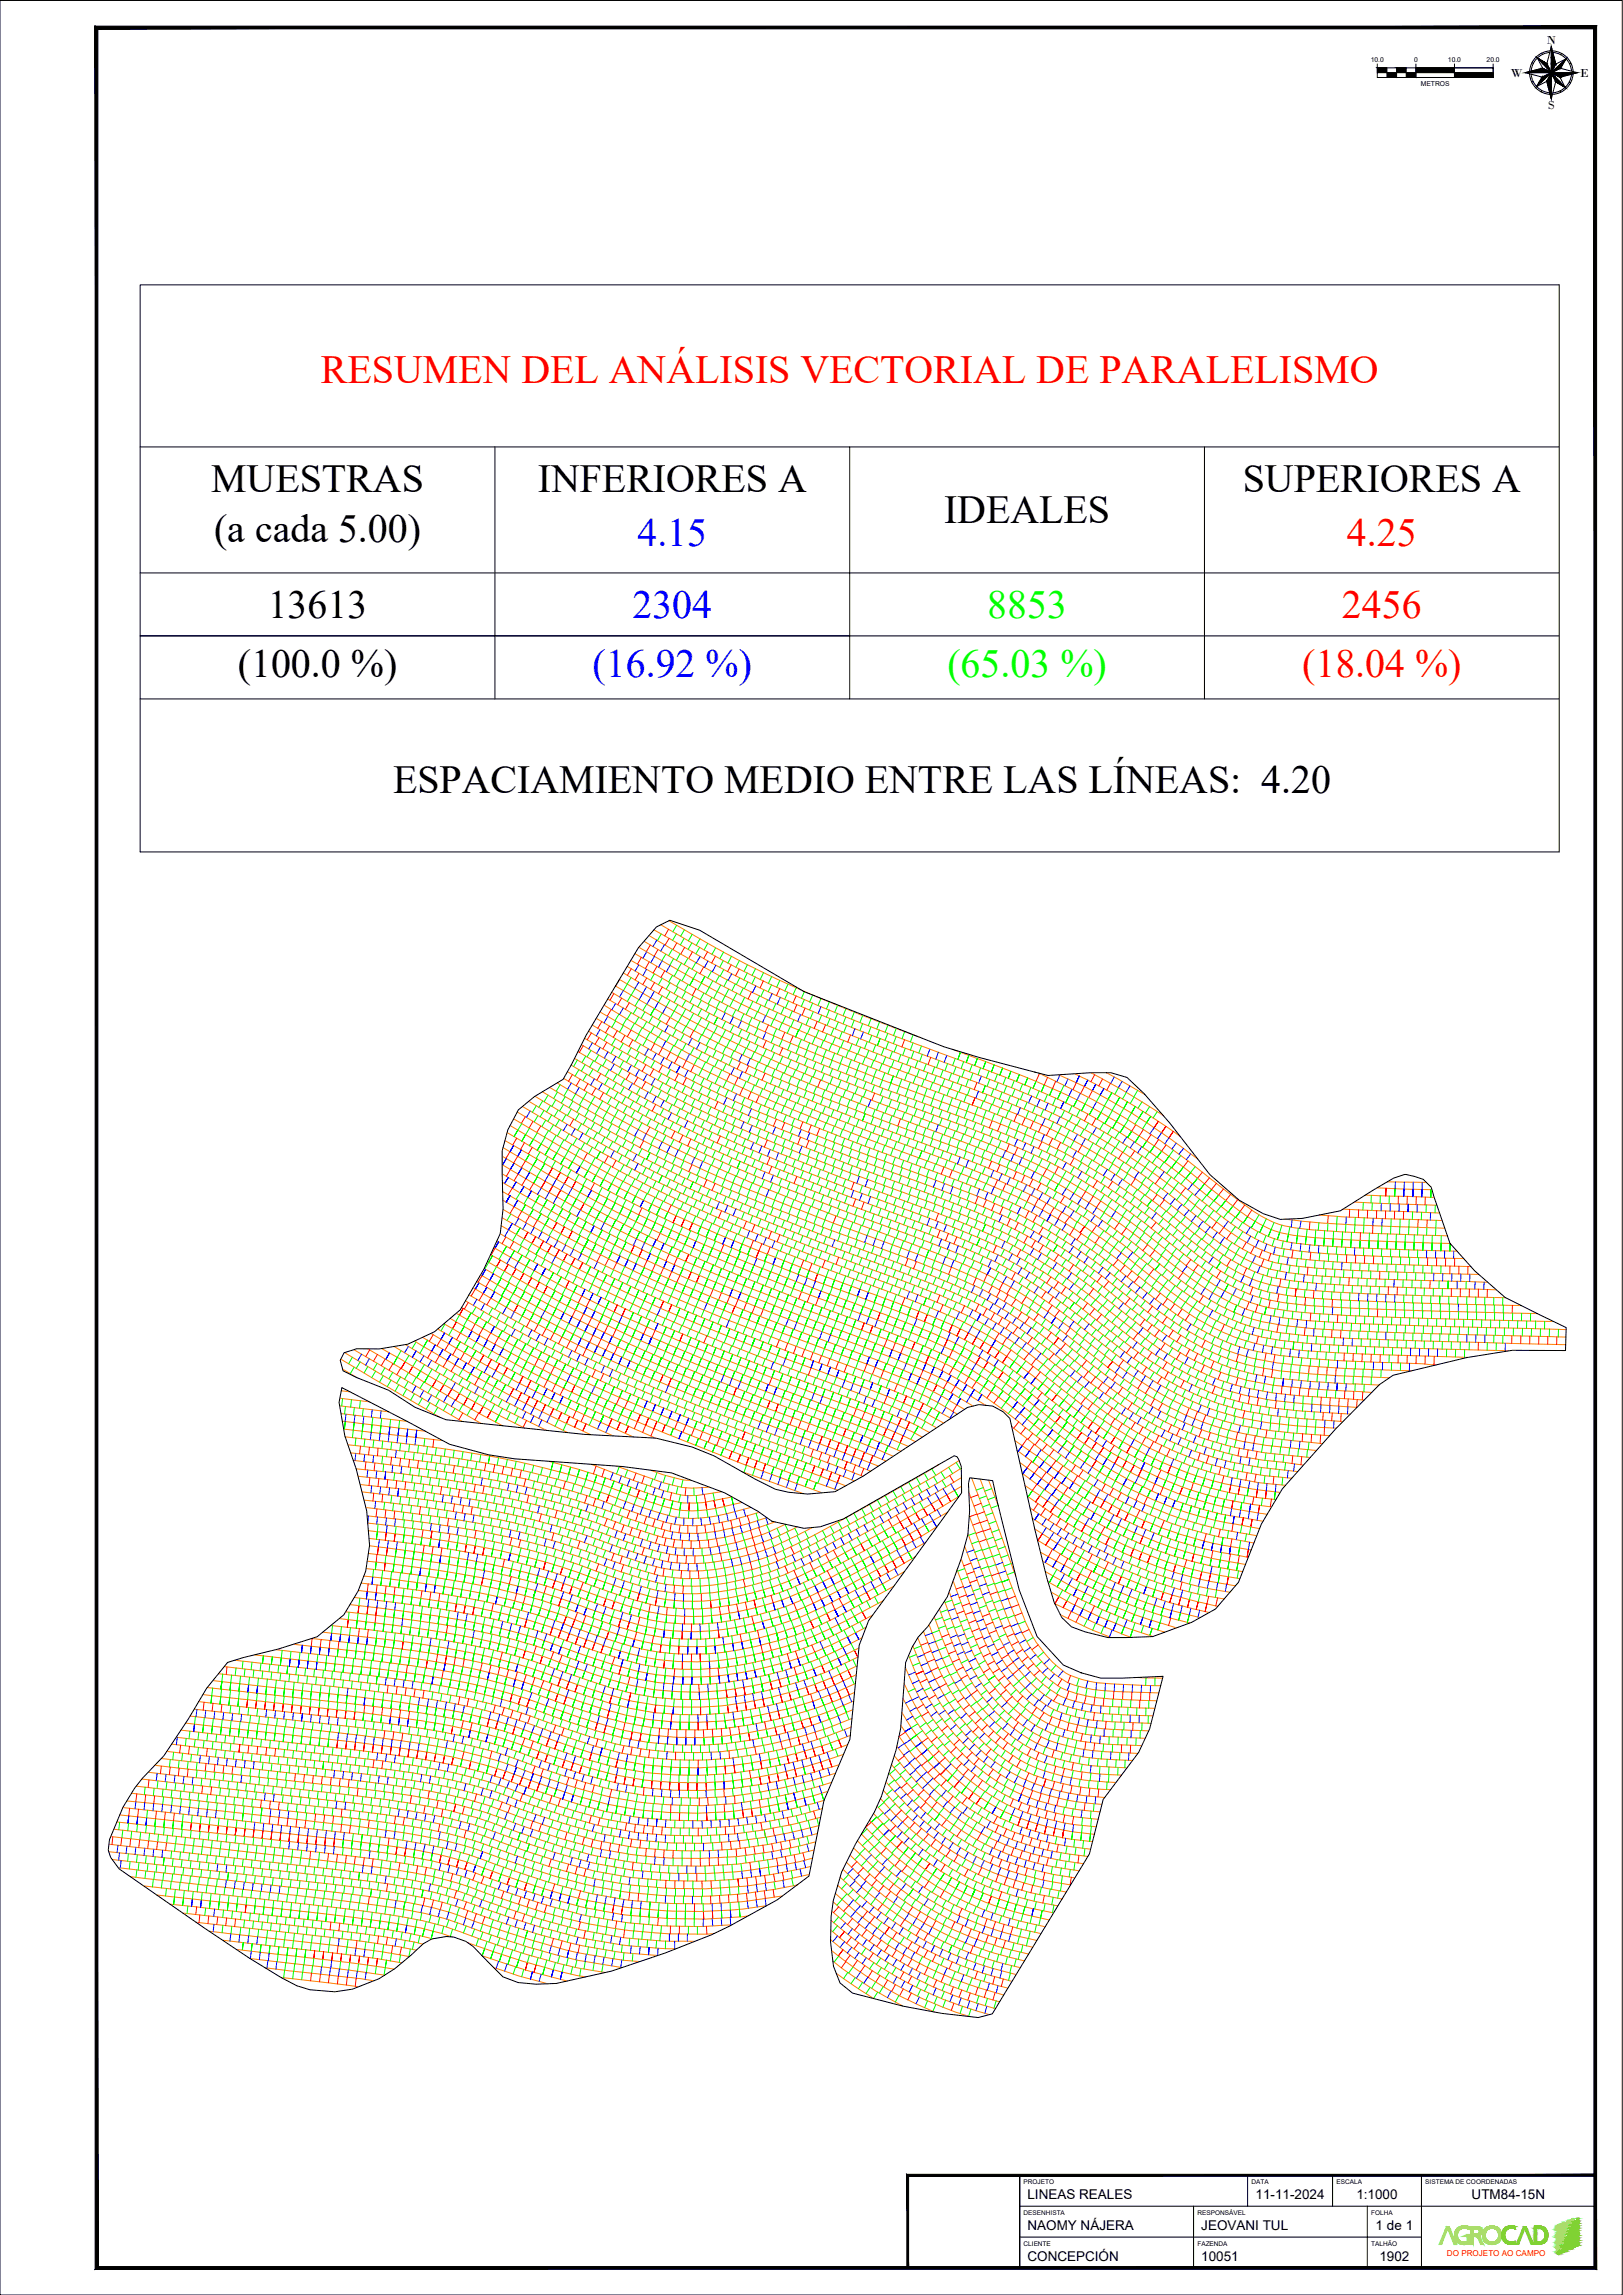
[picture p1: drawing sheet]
<svg xmlns="http://www.w3.org/2000/svg" width="420mm" height="594mm" viewBox="0 0 420 594" stroke-linecap="round" stroke-linejoin="round" font-family="sans-serif">
<defs><g id="words">
<g font-size="10.3" fill="#f00">
<text x="83.1" y="99.2">RESUMEN DEL ANÁLISIS VECTORIAL DE PARALELISMO</text>
<text x="348.7" y="141.2">4.25</text>
<text x="347.4" y="159.9">2456</text>
<text x="337.1" y="175.3">(18.04 %)</text>
</g>
<g font-size="10.3">
<text x="54.7" y="127.2">MUESTRAS</text>
<text x="139.2" y="127.2">INFERIORES A</text>
<text x="321.7" y="127.2">SUPERIORES A</text>
<text x="244.4" y="135.4">IDEALES</text>
<text x="55.4" y="140.3">(a cada 5.00)</text>
<text x="69.3" y="159.9">13613</text>
<text x="61.6" y="175.3">(100.0 %)</text>
<text x="101.8" y="205.2">ESPACIAMIENTO MEDIO ENTRE LAS LÍNEAS: 4.20</text>
</g>
<g font-size="10.3" fill="#00f">
<text x="165" y="141.2">4.15</text>
<text x="163.7" y="159.9">2304</text>
<text x="153.4" y="175.3">(16.92 %)</text>
</g>
<g font-size="10.3" fill="#0f0">
<text x="255.6" y="159.9">8853</text>
<text x="245.3" y="175.3">(65.03 %)</text>
</g>
<g font-size="3.5">
<text x="266" y="569.3">LINEAS REALES</text>
<text x="325.1" y="569.3">11-11-2024</text>
<text x="351.1" y="569.3">1:1000</text>
<text x="381" y="569.3">UTM84-15N</text>
<text x="266" y="577.3">NAOMY NÁJERA</text>
<text x="311" y="577.3">JEOVANI TUL</text>
<text x="356.1" y="577.3">1 de 1</text>
<text x="266" y="585.3">CONCEPCIÓN</text>
<text x="311" y="585.3">10051</text>
<text x="357.1" y="585.3">1902</text>
</g>
<g font-size="3.1">
<text x="400.4" y="11.4">N</text>
<text x="391.1" y="20">W</text>
<text x="409.1" y="20">E</text>
<text x="400.7" y="28.3">S</text>
</g>
<text font-size="2.1" fill="#f00" x="374.6" y="584">DO PROJETO AO CAMPO</text>
<g font-size="1.7">
<text x="354.8" y="16">10.0</text>
<text x="366.1" y="16">0</text>
<text x="374.8" y="16">10.0</text>
<text x="384.9" y="16">20.0</text>
<text x="367.8" y="22.2">METROS</text>
<text x="265" y="565.3">PROJETO</text>
<text x="324" y="565.3">DATA</text>
<text x="346" y="565.3">ESCALA</text>
<text x="369" y="565.3">SISTEMA DE COORDENADAS</text>
<text x="265" y="573.3">DESENHISTA</text>
<text x="310" y="573.3">RESPONSÁVEL</text>
<text x="355" y="573.3">FOLHA</text>
<text x="265" y="581.3">CLIENTE</text>
<text x="310" y="581.3">FAZENDA</text>
<text x="355" y="581.3">TALHÃO</text>
</g>
</g></defs>
<!-- layer: 10051_1902_REAL -->
<g fill="none" stroke="#ff7f00" stroke-width=".26">
<path d="M171.1 239.4l11 6.4 9.7 5.3 8.2 4 6.9 3.1 10.5 4.4 10.6 4.2 35 13.1 10.6 4.5 4.3 2 11.3 6.3 6.9 4.5 10.2 7.3 8.1 6.5a57.9 57.9 0 0 0 14.9 9.4 67 67 0 0 0 16.1 2.3l31.8 1.2M173.2 238.3l14.6 8.5 13 6.5 11.9 5.3 11.1 4.5 14.4 5.5M157.3 258.6l14.2 8.2 8.9 4.8 16.1 7.7 18.6 7.6 9 3.6 22.9 8.4 13.5 5.4a149.5 149.5 0 0 1 37.2 23.4l3.3 2.6a69.2 69.2 0 0 0 22.9 13.1 103 103 0 0 0 20.9 2.8l22.9 .9 37.6 1M158.4 256.9l12.9 7.6 8.9 4.9 15.4 7.3 18.9 7.9 17.5 6.8 16.2 5.9 11.3 4.4a152.8 152.8 0 0 1 39.9 24.9l.7 .5a84.6 84.6 0 0 0 20.1 12.9 60.7 60.7 0 0 0 18.2 3.8l10.6 .7 11.5 .4 44.9 1.2M159.3 255.2l22.1 12.6 15.3 7.3 19.9 8.3 32.6 12.1 11.2 4.5a151.7 151.7 0 0 1 33.8 19.9l9.8 7.7a64 64 0 0 0 21.6 12.2 142.7 142.7 0 0 0 27.1 2.9l52.7 1.5M160.4 253.5l10.8 6.4 10.1 5.6 5.9 3 9.5 4.4 10.6 4.6 11.7 4.7 30.3 11.3 10.8 4.3a150.1 150.1 0 0 1 36.2 21.2l5.3 4.2a94.1 94.1 0 0 0 16.9 11.7 47.4 47.4 0 0 0 19.6 4.9l19.8 1.1 44.3 1.2M161.4 251.9l12.7 7.4 9.1 5 6.6 3.3 11.7 5.3 17 7 12.5 4.8 18.4 6.7 14.4 5.8a159.2 159.2 0 0 1 37.5 23.4l6.8 5.3a55.6 55.6 0 0 0 18.6 10.1 123.9 123.9 0 0 0 25.2 2.7l15.5 .6 30.6 .7M162.4 250.2l13.1 7.6 7.8 4.3 9.3 4.6 8.5 3.9 14.8 6.2 13.1 5.1 22.9 8.4 12.6 5.1a162.9 162.9 0 0 1 40.7 25.8 71.8 71.8 0 0 0 19.1 12 63.7 63.7 0 0 0 17.7 3l23.7 1.1 28.1 .7M163.3 248.6l15.7 9 6.7 3.5 8.1 4.1 9.2 4.1 25.1 10.1 25.5 9.5 9.3 3.7a162.6 162.6 0 0 1 42.8 26.5l.7 .5a73.8 73.8 0 0 0 18.1 11.6 55.7 55.7 0 0 0 16.5 2.9l18 1 30.8 .8M164.4 246.9l13.4 7.7 7.4 4.1 6.5 3.3 10.2 4.7 14.3 6 14.9 5.8 24.8 9.1 12.3 5.2a168.7 168.7 0 0 1 39.2 25.1 75.2 75.2 0 0 0 17.1 11.2 45 45 0 0 0 13.8 2.8l16.6 1.1 32.5 .9M165.4 245.2l20.5 11.6 9.4 4.7 10 4.5 24.3 9.8 23.4 8.6 11.7 4.6a171.7 171.7 0 0 1 44.2 27.6l.7 .5a60.7 60.7 0 0 0 18.4 11.2 125.1 125.1 0 0 0 24.7 2.6l32.4 1M166.8 243.7l18.7 10.7 8.4 4.3 10 4.6 13.7 5.7 12.4 4.9 22.8 8.4 13 5.1a165.7 165.7 0 0 1 41.1 25.1l4 3.2a62.6 62.6 0 0 0 17.3 10.6 86.4 86.4 0 0 0 18.2 2.3l16.3 .7 20.1 .6"/>
<path d="M168 242.2l19.5 11.1 5.9 3 12.1 5.6 20.8 8.4 28.4 10.6 14.9 6a175.5 175.5 0 0 1 41.7 26.6 68.9 68.9 0 0 0 15.8 10.3 41.8 41.8 0 0 0 13 2.4l12.9 .8 27.8 .9M169.3 240.7l13.7 7.9 6.8 3.7 6.3 3.1 9.7 4.5 15.5 6.4 12.4 4.8 21.8 8 12.4 5a172.9 172.9 0 0 1 44 27.4 64.2 64.2 0 0 0 16.6 10.8 49.9 49.9 0 0 0 10.5 1.8l16.2 1 23.7 .7M145.9 279.2l12.5 7.2 9.9 5.4 7 3.6 11.5 5.3 9.6 4.1 15.2 6 25.2 9.4 11.1 4.3a123.6 123.6 0 0 1 34.4 20.9l6.7 5.3a82.4 82.4 0 0 0 32.8 16.4 144.3 144.3 0 0 0 21.1 2.4l3 .2M146.9 277.4l21 12 9.7 4.9 11.6 5.3 16.9 7 14.3 5.5 19.9 7.3 9.1 3.6a123.5 123.5 0 0 1 33.6 20.5l4.3 3.4a93.2 93.2 0 0 0 27.5 16.2 100.5 100.5 0 0 0 27.2 4.5l5.7 .4M147.8 275.7l13.9 8 6.9 3.8 8.5 4.3 10.6 5 13.3 5.6 12.7 5 26 9.7 11.5 4.5a121.9 121.9 0 0 1 31.2 18.9l6.9 5.5a85.6 85.6 0 0 0 29.3 16.2 119.8 119.8 0 0 0 26.9 3.6l4.1 .2M148.7 274l16.1 9.3 9.1 4.8 9.5 4.6 8.1 3.6 22.7 9.2 24.5 9.1 12.4 4.9a128.5 128.5 0 0 1 32.7 19.6l7.3 5.9a83 83 0 0 0 27.3 15.1 122.4 122.4 0 0 0 27.1 3.8l5.8 .4M149.6 272.2l18.1 10.4 11.4 5.9 7 3.3 10.6 4.6 9.5 3.9 11.6 4.5 23.9 8.8 9.3 3.7a135.3 135.3 0 0 1 37.1 22.8l3.5 2.7a83.2 83.2 0 0 0 27.8 15.6 122.4 122.4 0 0 0 26.9 3.5l6.9 .5M150.5 270.4l8.7 5.2 12.8 7.1 15.3 7.5 10.9 4.7 15 6 29.1 10.9 10 3.9a138.1 138.1 0 0 1 36.6 22.5l3.4 2.7a83.4 83.4 0 0 0 27.2 15.5 82.2 82.2 0 0 0 18.5 3l17.1 1M151.3 268.8l21.8 12.3 10.5 5.2 9 4.1 14.6 6.1 12.4 4.9 23.8 8.7 9.5 3.7a138.3 138.3 0 0 1 37.9 23.5l3.4 2.6a78.5 78.5 0 0 0 26.8 14.9 86.9 86.9 0 0 0 19 2.8l17 .9M152.4 266.9l6.1 3.8 15 8.4 8.7 4.4 9.4 4.3 10.5 4.5 10.5 4.2 11.1 4.3 19.4 7.1 11.1 4.4a140.6 140.6 0 0 1 37.3 23l2.7 2.1a81.6 81.6 0 0 0 26.1 15.1 107.7 107.7 0 0 0 25.2 3.6l14.2 .6M153.3 265.3l9.7 5.7 12.1 6.7 6.9 3.5 13 6 21 8.6 38.8 14.5a145.5 145.5 0 0 1 37.6 23.2l4.3 3.3a75.1 75.1 0 0 0 24.6 14 105.4 105.4 0 0 0 24.1 3.2l20 .9M154.3 263.6l18.8 10.8 10.2 5.2 8.4 4 20.9 8.7 36.6 13.8 10.4 4.2a140.8 140.8 0 0 1 32.6 20.6l6 4.7a72 72 0 0 0 25 13.7 131 131 0 0 0 23 2.9l25.7 1.1"/>
<path d="M155.3 262l12.6 7.3 8 4.4 7.5 3.8 12.6 5.9 18.2 7.4 30.9 11.6 11.8 4.7a145.4 145.4 0 0 1 38.7 23.9l3.5 2.8a72.4 72.4 0 0 0 21.8 12.8 92.2 92.2 0 0 0 24.2 3.5l34.9 1.3M156.4 260.2l7.5 4.5 14.3 8 6.6 3.3 10.9 5.1 19.5 8 11.2 4.3 20.4 7.5 12.8 5.1a142.6 142.6 0 0 1 33.7 20.7l6.2 4.9a72 72 0 0 0 23.8 13.7 118.9 118.9 0 0 0 24.8 3l19.8 .8 22.9 .5M246.4 271.6l17.3 6.5 8.2 3.4a178.1 178.1 0 0 1 41.6 26.3l2.1 1.6a56.5 56.5 0 0 0 14.2 9.2 71.2 71.2 0 0 0 16.6 2.2l29 1.1M268.9 277.8l14.5 7.1 10.2 5.9 9.2 6.2 5 3.7 8.7 6.9a74.7 74.7 0 0 0 12.6 8.5 38.9 38.9 0 0 0 13.7 2.5l13.2 .7 18.7 .6M274.1 278.2a170.6 170.6 0 0 1 36 21.9M278.2 278l9.7 4.9 3.2 1.9 8 5 6.4 4.3M282.4 277.7l7.8 4.3 11 6.8M286.4 277.7l10.1 5.7M130 299.3l22.3 12.8 9.8 5.1 8.6 4.1 15.2 6.6 10.7 4.3 11.6 4.6 27.9 10.3a107.9 107.9 0 0 1 31.8 19.4l7.7 6 4.7 3.4a99.1 99.1 0 0 0 42.9 17.2l3.8 .7M130.2 297.1l11.8 7 11.8 6.6 7.4 3.8 11.1 5.4 10.8 4.8 13.4 5.5 40.2 15.1a103.5 103.5 0 0 1 30.4 18.1l11.1 8.6a101.6 101.6 0 0 0 49.8 20M130.7 295.2l22.7 13 11.7 6.1 8.4 4 6.5 2.9 16.5 6.8 42.2 16a105.6 105.6 0 0 1 31.2 19.1l10.4 7.9a97.5 97.5 0 0 0 45.8 18.7l3.1 .4M131.3 293.2l11.3 6.7 15.9 8.9 15.9 7.8 22.1 9.4 13.9 5.4 20 7.3 8.3 3.2a111.4 111.4 0 0 1 33 20.2l7.4 5.7a96.9 96.9 0 0 0 51.2 20.4"/>
<path d="M132.1 291.4l23 13.3 9.2 4.9 9.7 4.6 13.9 6.1 10.8 4.4 13.2 5.1 27.7 10.3a105.2 105.2 0 0 1 30.6 18.2l9.7 7.6a97.4 97.4 0 0 0 39.1 18.6l5.3 1 7.1 .8M133 289.6l12.6 7.5 12.1 6.8 10.1 5.2 7.5 3.6 13.2 5.7 13.7 5.6 38.5 14.4a111.6 111.6 0 0 1 32.4 19.8l8.5 6.6a93.8 93.8 0 0 0 51.2 19.7M133.9 287.8l10.5 6.3 12.4 7.1 11.6 6 9.7 4.6 20 8.4 43.2 16.4a110.8 110.8 0 0 1 33.2 20.2l6.2 4.8a96.7 96.7 0 0 0 37.5 18.7 105.6 105.6 0 0 0 16.2 2.4M135.3 286.4l21.1 12.3 12.6 6.7 6.9 3.3 8 3.5 15.2 6.3 11.9 4.7 31.6 11.8a114.4 114.4 0 0 1 32.7 19.9l8.4 6.5a94.4 94.4 0 0 0 35 17.1l7.1 1.3 10.2 1.1M136.9 285.1l10 6 12.4 7 12 6.2 9 4.2 12.3 5.3 12.5 5 39.5 14.9a106.8 106.8 0 0 1 28.5 16.9l11.8 9.3a88.1 88.1 0 0 0 42.8 18.2l9.7 1.2M138.5 283.8l13.7 8 12 6.7 9.7 4.9 10.6 4.8 13.1 5.5 15.2 6 31.2 11.7a115.4 115.4 0 0 1 32.4 19.4l7.3 5.7a93.8 93.8 0 0 0 34.1 17.7 113.1 113.1 0 0 0 15.1 2.5l6.3 .6M140.4 282.6l12.3 7.3 13.4 7.4 13.9 6.8 10.6 4.6 12.2 5 12.3 4.8 21.8 7.9 8.1 3.3a126.3 126.3 0 0 1 35 21.5l3.6 2.8a98.2 98.2 0 0 0 28.3 16.4 96.1 96.1 0 0 0 25 4.7l3.9 .4M142.3 281.5l21.3 12.2 10 5.2 9.7 4.5 10.6 4.6 18.5 7.3 32.9 12.3a99.3 99.3 0 0 1 19.5 10l7.4 4.9 15.3 12a84.7 84.7 0 0 0 34.7 16.7 122 122 0 0 0 14.7 1.9l5.5 .6M144.2 280.3l14.8 8.7 8.2 4.5 7.6 3.8 10.4 4.8 8.8 3.8 13.6 5.5 38.2 14.3a111.2 111.2 0 0 1 29.9 17l9.1 7.2a93.8 93.8 0 0 0 32.3 18 103.4 103.4 0 0 0 22 3.4l5.1 .3M129.5 319.4l10 5.8 8.5 4.6 16.8 8.2 21.7 9.2 13.6 5.3 29.6 11.1 8.1 3.4 4.7 2.6M129.8 317.3l11.7 6.8 9.1 4.8 10.1 5 10.9 5 11.9 5 16 6.3 30.3 11.3 8.5 3.6 6 3.3M130 315.2l13.9 7.9 10.3 5.5 17.4 8.1 12 5.1 17.9 7.1 29.1 10.8a93.7 93.7 0 0 1 12.1 5.6l3.5 1.8"/>
<path d="M130 303.9l23.5 13.3 9.1 4.7 10.9 5 18.4 7.8 14.6 5.6 28.5 10.7a101.4 101.4 0 0 1 29.2 17.5l6.5 5.2a113.7 113.7 0 0 0 40.4 21l4.5 1.1 9.8 1.7M130 301.5l10.8 6.4 13.8 7.7 9.8 4.9 13.4 6.2 15.6 6.4 10.2 4 31.6 11.8a101.7 101.7 0 0 1 31.2 18.9l9.7 7.5a106.1 106.1 0 0 0 41.6 18.9l8.4 1.5M130 306l14.1 8.3 8.4 4.6 9.8 5 8.9 4.1 7.3 3.3 13.5 5.5 13.3 5.2 28.3 10.5a76.9 76.9 0 0 1 16.8 8.3l4.8 3M130.1 308.4l20.9 11.9 9 4.6 12.9 6.1 21.4 8.8 38.4 14.4a86.2 86.2 0 0 1 15 7.3l4.2 2.5M130.2 310.7l14.2 8.3 8.2 4.3 12.2 6 8.3 3.9 21.1 8.7 38.3 14.4a88.2 88.2 0 0 1 13.5 6.4l3.7 2.1M130.2 313.1l14.7 8.4 9 4.8 18.5 8.7 15.8 6.6 14.5 5.6 28.3 10.6a90.2 90.2 0 0 1 13.6 6.3l3.2 2M332.6 315.6l10 1 7.4 .4 24 .9M341.5 314.5l14 .9 17.8 .5M347.7 313l25 1M350.6 311.2l21.4 .8M353.5 309.4l17.8 .6M356.5 307.5l14.2 .5"/>
<path d="M359.1 305.9l10.2 .2M118.1 340l19.2 10.7 10.6 5.3 13.6 6.3 13.7 5.6 15.1 6 28.6 10.7M119.5 338.5l9.4 5.4 9 4.9 9.4 4.7 14.9 6.9 13.3 5.6 13.2 5.2 32.5 12.2M120.5 336.7l12.2 7.1 8.3 4.4 11.5 5.7 8.6 3.9 9.9 4.2 13.3 5.4 39.1 14.8M121.4 335.2l18.9 10.5 9.4 4.7 12 5.5 21.9 9.1 41.8 15.8M122.5 333.3l10.5 6.2 9.4 5 10.8 5.4 11.8 5.3 7.5 3.2 19.1 7.6 35.8 13.5M123.4 331.7l11.3 6.5 9.7 5.1 10.5 5.2 9.2 4.2 22.5 9.3 12 4.6 21.4 7.9 9.4 3.7M124.4 330l10.6 6.1 9.4 5 7.4 3.8 14.8 6.8 16.1 6.7 15.6 6 24.3 9 8.7 3.6M125.4 328.4l9.9 5.7 12.5 6.6 9 4.4 10.4 4.7 16.3 6.7 13.6 5.4 22.6 8.3 13.5 5.5M126.2 326.6l10.4 5.9 9.7 5.2 12.4 6.1 10.3 4.6 18.2 7.6 36.2 13.5 11.8 4.9M127 324.8l19.6 10.9 6.3 3.2 14.3 6.6 18.6 7.8 13.1 5.1 24.8 9.2a130.2 130.2 0 0 1 13.3 5.6M127.8 323l18.2 10.2 14 6.9 7.5 3.4 9.3 4 12.9 5.2 36.4 13.7a122.3 122.3 0 0 1 12.7 5.6"/>
<path d="M128.7 321.2l19.9 11.1 6.8 3.4 14.6 6.8 21.7 8.9 36.2 13.6a92.7 92.7 0 0 1 12.7 5.8M88.2 351.8l25.7 15.1M88.7 354.4l3.8 2.3M89.2 350.1l30.4 17.9M91.6 349.4l33 19.1M95.2 349.2l23 13.4 11.9 6.5M98.8 349.1l22 12.7 8.8 4.8 6.2 3.1M102 348.5l10.5 6.3 9.5 5.4 9.3 5 10.2 5.1M105 348.1l18.2 10.6 8.4 4.5 15.4 7.7M107.3 347.1l15.3 8.9 9.9 5.5 13 6.4 7.5 3.5M109.4 346.2l12.5 7.2 10.6 5.9 15.1 7.4 11.2 5M111.6 345.2l12.6 7.3 9.8 5.4 14.9 7.3 15.1 6.8"/>
<path d="M113.3 344l19.6 11 10.9 5.6 25.9 11.7M114.9 342.7l19.9 11.1 12.1 6.1 9.4 4.4 14.6 6.2 21 8.3 20.9 7.6M116.5 341.3l10.2 5.9 9.8 5.3 11.5 5.7 13.1 6.1 25.7 10.4 30.1 11.1M87.9 363.9l12.7 1.6M88 361.9l7.6 1M88.3 365.9l17.1 2M88.3 360l2.3 .3M88.6 367.9l21.6 2.6M89 369.9l25.6 3M89.4 371.9l24.4 3 16.4 2.7 7.4 1.6 11.1 2.9 8.5 2.7 4.8 1.8a86 86 0 0 0 14.7 4.4 33.2 33.2 0 0 0 11.3-1.2l4.1-.9M90.1 374l25.2 3 16.1 2.8 7.5 1.7 9.3 2.4 8.7 2.8 5.9 2.3a77.2 77.2 0 0 0 13.6 3.9l2.7 .2 4.6-.4 4.1-.8 6.6-1.7M90.8 376.1l20.1 2.3 7.4 1.1 11.6 2 6.5 1.4 12 3.2 6.8 2.2 8.3 2.9a77.8 77.8 0 0 0 13.1 3.7 41.8 41.8 0 0 0 13.4-1.5l6.6-1.9"/>
<path d="M91.4 378l24.1 3.1 12.6 2.1 6.1 1.2 13.5 3.5 8.2 2.7 10.2 3.6a36.2 36.2 0 0 0 13.8 2.7 51.7 51.7 0 0 0 13.8-2.5l4.8-1.6M142 378.3l11.5 3.2 7.8 2.7a114.2 114.2 0 0 0 14.7 4.7l5.9 .1 7.6-1.5M153.1 379l9.2 3.6a121.2 121.2 0 0 0 14 4.4l1.6 .2 2.5-.1 6.4-1M159.6 379.5l6.4 2.3a48.5 48.5 0 0 0 12.2 3.4l5.5-.2M243 379.1l-18.7 10.8-13.5 7.5a68.8 68.8 0 0 1-24.5 8.7 42.8 42.8 0 0 1-22.7-2.5l-13-4.5-6.8-2.2-11.5-2.9-16.5-3-7.9-1.1-13.7-1.6M248.3 378.1l-6.4 4.1-17.4 9.9-12.8 7a67.1 67.1 0 0 1-34.4 9.5 47.5 47.5 0 0 1-15.1-3.4l-10.7-3.7-7-2.3-6.5-1.8-8.1-1.9-13-2.4-22.2-2.9M261.9 369.3l8.8 6.9 7.5 5.3a104.9 104.9 0 0 0 40.2 16.8l6.2 1.1M262.7 372.9l5.3 3.6a123.6 123.6 0 0 0 38.5 20.9 87.8 87.8 0 0 0 14.1 3.3l3.3 .5M263.3 375.4l10.7 8a109.6 109.6 0 0 0 47.3 19.4l1.9 .3M264 378.6l3.9 2.8a119.9 119.9 0 0 0 44.1 21.6l10.4 2M92.2 380.2l9.5 1 13.2 1.7 16.5 2.9 4.2 .9 11.4 3 4.3 1.4 10.3 3.7a93.3 93.3 0 0 0 12.9 3.7 40.7 40.7 0 0 0 17.7-1.7l8.4-2.8M92.7 382.1l21.7 2.7 11.2 1.9 7.6 1.5 13 3.3 8.4 2.7 7 2.7a71 71 0 0 0 14.1 3.8 52.7 52.7 0 0 0 22.8-3.9l4.8-2.2"/>
<path d="M93.2 384.3l16.9 1.9 13.9 2.2 8 1.5 7.4 1.8 6.4 1.8 7 2.2 7.6 2.8a68.1 68.1 0 0 0 16 4.2 56.7 56.7 0 0 0 24.1-4.6l5.9-2.9M93.7 386.2l22.3 2.8 8.4 1.4 9.2 1.9 14.6 4 12.1 4.2a79.3 79.3 0 0 0 14.2 4 55 55 0 0 0 23.4-3.3l5.4-2.3 7-3.5M168.3 380.5l4.8 1.6a22.4 22.4 0 0 0 6 1.2M192.1 381l15.8 5.6M239.6 399.3l-22.5 12.4a83.6 83.6 0 0 1-37.8 10.7 60.9 60.9 0 0 1-21.5-4.1l-12-4.3a206.1 206.1 0 0 0-42.2-8.9l-8.5-1M242.6 395.2l-5.4 3.2-20.5 11.3a80.6 80.6 0 0 1-37 10.7 54.2 54.2 0 0 1-19.8-3.5l-12-4.2a190.6 190.6 0 0 0-40.4-9l-12.1-1.6M245.3 391.4l-28 15.8a84.1 84.1 0 0 1-25.7 9.9 55.7 55.7 0 0 1-32.6-2.6l-8.2-2.8a193.4 193.4 0 0 0-42.7-9.9l-12.4-1.7M248.2 387.4l-11.6 6.8-20 11.1a78.2 78.2 0 0 1-36.7 11.2 50.9 50.9 0 0 1-19.1-3.4l-11-4-7.4-2.3-11.1-3-17.7-3.2-18.1-2.4M248.9 380l-6 3.9-7.1 4-23.6 13.1a72 72 0 0 1-32.3 9.6 48.2 48.2 0 0 1-18.2-3.4l-11.8-4.2-6.8-2.2-10.5-2.7-9.1-1.9-8-1.3-10-1.4-10.5-1.1M248.9 382.5l-20.6 11.9-14.9 8.2a72.2 72.2 0 0 1-33.9 10 46.1 46.1 0 0 1-17.3-3.2l-16.9-5.9-13.8-3.6-14.3-2.8-22-2.8M248.9 384.7l-20.4 11.9-13.9 7.6a75.3 75.3 0 0 1-35.4 10.3 52.3 52.3 0 0 1-18.8-3.6l-15.2-5.3-4.5-1.4-10.4-2.6-15.5-2.8-19.4-2.6M250.6 397l6.2 16.8a65.8 65.8 0 0 0 7.6 16.1 31.9 31.9 0 0 0 11 9.5 45.9 45.9 0 0 0 16 2.5l7.6 .3"/>
<path d="M250.8 386.3l9.2 24.9a72.2 72.2 0 0 0 7.4 16.2 25.7 25.7 0 0 0 10.1 8.6 55.4 55.4 0 0 0 16.9 2.1l5.6 .1M250.9 392.4l7.1 19a73.3 73.3 0 0 0 7.7 16.9 31.2 31.2 0 0 0 9.7 8.9 41.1 41.1 0 0 0 15.7 2.8l8.4 .3M251.5 382.6l10.6 28.8a88.6 88.6 0 0 0 6.1 13.7l1 1.2a24 24 0 0 0 7.7 7.3 34 34 0 0 0 13.4 2.4l10.2 .4M253.7 382.9l9.3 25.2M255.9 383.2l2.5 6.6M264.6 381.4l3.8 2.8a118.4 118.4 0 0 0 46.4 21.4l6.9 1.2M265.3 384.5l3.2 2.2a117 117 0 0 0 47.6 21.2l4.9 .8M266 387.3l3.1 2.2a117.6 117.6 0 0 0 50.7 21M266.7 390.3l2.9 2.1a120.8 120.8 0 0 0 46.5 19.4l2.3 .4M267.3 393l2.4 1.7a123.2 123.2 0 0 0 43.9 18.6l3.3 .6M267.9 395.8l2.7 1.7a122.1 122.1 0 0 0 40.5 17.4l4.2 .9M268.6 398.7l7 4.3 6.7 3.5a123.2 123.2 0 0 0 28.2 10.3l2.6 .6"/>
<path d="M87.8 419l17 2 9.5 1.5 8.4 1.5 12.7 3.1 5.6 1.8 10.1 3.6a78.3 78.3 0 0 0 24.6 5.4 87.6 87.6 0 0 0 28.8-3.9 76.7 76.7 0 0 0 13.2-5.1l4.7-2.3M89.5 417.2l24.2 3.2 13.6 2.6 11.2 3 14.4 5.1a72.6 72.6 0 0 0 32.5 4.7 96.2 96.2 0 0 0 32.6-9.2l5.2-2.7M90.6 415.4l11.9 1.4 11.7 1.7 11.9 2.2 6.6 1.6a244.4 244.4 0 0 1 20.7 6.9 74.4 74.4 0 0 0 23 4.9 89.2 89.2 0 0 0 31.9-5.4l7-2.9 8.9-4.6M91.7 413.5l16.5 2.1 7.4 1.1 10.8 2.1 6.7 1.6 6.5 1.9 14.9 5.2a72.7 72.7 0 0 0 20.4 4.5 85.3 85.3 0 0 0 33.3-5.4l7.5-3.2 10.2-5.3M92.8 411.7l14.2 1.8 12.8 1.9 4.7 1 12.3 3 6.9 2.1 8.6 3.1a76.5 76.5 0 0 0 24 5.5 83.3 83.3 0 0 0 30.5-5.1 105.4 105.4 0 0 0 15.2-7.1l6.6-3.5M93.5 409.8l21.4 2.8 10.2 1.9 9.6 2.3a164.2 164.2 0 0 1 17.3 5.7l4.2 1.5a65.7 65.7 0 0 0 42 1.5 85.9 85.9 0 0 0 23.6-9.7l9.6-5.2M234.1 406.8l-11.2 6.2a94.6 94.6 0 0 1-27.6 11.3 63.6 63.6 0 0 1-39.3-2.5l-10.3-3.7-6.9-2.2-11.1-2.9-12.8-2.3-13.5-1.9-7.2-.8M236.9 403l-5.8 3.4-12.3 6.6a85.5 85.5 0 0 1-37.9 11.3 64 64 0 0 1-24.9-4.6l-9.5-3.4-6.9-2.2-12.3-3.2-12.9-2.3-19.6-2.6M241.9 418.5l1.9 5.2a53.8 53.8 0 0 0 16.7 24.6 34.9 34.9 0 0 0 17.5 8l4.7 .8 9.1 .5M243.2 416.5l2.1 5.7a57.5 57.5 0 0 0 9.9 18.1 36.9 36.9 0 0 0 25 14.4l4.7 .6 8.3 .4M244.5 414.5l1.9 5.1a63.4 63.4 0 0 0 8.9 17.8 39.4 39.4 0 0 0 17.7 13.6 58.8 58.8 0 0 0 17.6 2.7l4 .2M245.7 412l2.2 6.2a72.9 72.9 0 0 0 8 16.7 40 40 0 0 0 15 13.1 51.8 51.8 0 0 0 20.6 3.7l4.1 .2"/>
<path d="M246.7 409.2l3.5 9.4a55.6 55.6 0 0 0 9.5 17.9 36.6 36.6 0 0 0 12 9.8 51.3 51.3 0 0 0 19.8 3.5l5 .2M247.8 406.3l3.9 10.5a72.4 72.4 0 0 0 7.2 15.4 38.2 38.2 0 0 0 13.4 12.2 48.7 48.7 0 0 0 19 3.4l6.1 .2M248.8 403.5l3.9 10.4a75.9 75.9 0 0 0 8.2 17.9 34.3 34.3 0 0 0 13.2 11.3 47.2 47.2 0 0 0 17.4 2.7l6.5 .3M249.7 400.3l5.3 14.3a61.9 61.9 0 0 0 8.3 17 31.5 31.5 0 0 0 10.9 9.4 53.3 53.3 0 0 0 18.6 3l5.7 .2M269.4 401.8l11.1 6.1 6.1 2.9a109.4 109.4 0 0 0 19.5 6.8l4.6 1.1M269.9 404.1l3.8 2.2a123 123 0 0 0 32 13.2l2.3 .6M270.6 406.8l7.4 4.2 8.7 4.1a104.5 104.5 0 0 0 15.2 5.5l2.7 .8M271.3 409.5l5.5 3 6.1 3a107.3 107.3 0 0 0 16 6.2l2.6 .8M272.1 412.1l2.9 1.7a117.4 117.4 0 0 0 19.7 8.6l3.8 1.2M273.1 415.2l3.1 1.4a139.7 139.7 0 0 0 16.6 7.3M274.5 418l7.2 3.5 6 2.4M52.5 438.7l46.8 5.3 13 2 9.3 1.8a181.2 181.2 0 0 1 23 7.3l4.2 1.4a96.9 96.9 0 0 0 53.1 2.4l7.1-1.7 9.4-3.1"/>
<path d="M53.7 436.8l47.8 5.5 10.6 1.6 6.6 1.2 4.8 1.2a187.3 187.3 0 0 1 21.4 6.9l4.7 1.5a96.2 96.2 0 0 0 53.3 2l6.7-1.7 9.8-3.4M55.1 435l39.3 4.5 17.5 2.4a145.3 145.3 0 0 1 31.5 8.6l6.4 2.2a94.5 94.5 0 0 0 55.4 1.4l9.2-2.7 5.7-2.2M56.6 433.3l40.1 4.5 15.5 2.2 5.8 1.1a168.5 168.5 0 0 1 28 8.3l2.5 .8a93.4 93.4 0 0 0 56.7 1.9l7.2-2.1 7.9-2.9M58.1 431.4l45.6 5.3 14.6 2.4 5.8 1.3a180 180 0 0 1 22.7 7.2l2.4 .8a91.5 91.5 0 0 0 56.6 1.5l8.2-2.5 6.6-2.6M60.8 429.8l35.1 3.9 8.7 1.2 11.6 1.8 10.2 2.2a239 239 0 0 1 22.6 7.4 87.8 87.8 0 0 0 51.6 2.9 111.9 111.9 0 0 0 15.4-4.6l4.8-2M65.9 428.4l34.3 3.9 15.6 2.4 8.8 1.8a156.6 156.6 0 0 1 22.1 6.9l4.2 1.4a86 86 0 0 0 51.9 1.8 102.4 102.4 0 0 0 13.8-4.4l4.4-1.9M71.4 427l35.1 4.2 11.8 1.9 8.3 1.8a178 178 0 0 1 21.3 6.9l1.6 .5a85.3 85.3 0 0 0 53.8 2.2 110 110 0 0 0 13.8-4.6l4.1-1.8M75.9 425.6l19 2.1 15.7 2.1 10.3 1.8 5.8 1.4a193.7 193.7 0 0 1 22.9 7.3l.9 .3a82.9 82.9 0 0 0 51.8 2.1 84.5 84.5 0 0 0 14.6-4.9l4.5-2M80.7 424.1l26.8 3.2 10.4 1.7 9.3 2a162.7 162.7 0 0 1 21.4 6.9l2.4 .8a81.5 81.5 0 0 0 50.8 2.1 90.4 90.4 0 0 0 14.9-4.9l5-2.4M83.5 422.5l16.2 1.8 11.6 1.6 10.5 1.9 7.5 1.8a232.7 232.7 0 0 1 23.2 7.5l1.6 .5a78.3 78.3 0 0 0 46.3 1.5 95.7 95.7 0 0 0 16.5-5.5l5-2.4M85.7 420.8l17 2 10.5 1.5 9.6 1.7 8.1 1.9a212.5 212.5 0 0 1 18.7 6.2 86 86 0 0 0 24.8 5.7 93.1 93.1 0 0 0 42-8.2l5.7-2.7M233.8 439.7l2.4 4.4a62 62 0 0 0 26.6 23.9 65.4 65.4 0 0 0 16 4.4l5 .5"/>
<path d="M234.1 435.8l1.5 3.2a60.8 60.8 0 0 0 27.3 26.9 66 66 0 0 0 17 4.6l4.4 .5M234.4 431.6l1.6 3.9a60.6 60.6 0 0 0 25.8 27.7 57.1 57.1 0 0 0 19.1 5.5l3.9 .3M235.2 428.5l2 4.9a59.6 59.6 0 0 0 26.5 28.6 62.8 62.8 0 0 0 18.5 4.8l3.1 .3M236.3 426.1l2.1 5.1a58.7 58.7 0 0 0 23.3 27.6 52.9 52.9 0 0 0 21.9 6.3l2.4 .2M237.6 423.9l2 5.3a57.5 57.5 0 0 0 23.2 27.9 54.9 54.9 0 0 0 22.2 6.1l2.5 .1M239.1 422.3l1.8 4.7a53.9 53.9 0 0 0 24.9 29.5 54.1 54.1 0 0 0 20.3 4.8l2.8 .1M240.5 420.6l1.8 4.7a54 54 0 0 0 23.5 29 54.7 54.7 0 0 0 21.4 5.1l3.1 .1M294.3 434.2l6.7 .2M38.4 458.8l52.5 5.9 16.4 2.3a130.3 130.3 0 0 1 28.4 7.8l8.6 2.8a117.8 117.8 0 0 0 62.9 2.2l3.5-.9M40.1 457l52.6 5.9 14.7 2.1a126.6 126.6 0 0 1 28.9 8l9.2 3a117.4 117.4 0 0 0 62.1 1.7l3.6-.9M41.8 455.2l49.7 5.6 14.8 2 6.9 1.2a122.7 122.7 0 0 1 22.9 6.8l9.9 3.3a114.3 114.3 0 0 0 62 1.5l3.6-1M43.2 453.4l52 5.9 10.4 1.4 7.2 1.2a121 121 0 0 1 24 7.1l9 3a113.8 113.8 0 0 0 62.6 1.4l3.6-.8"/>
<path d="M44.4 451.5l56.4 6.6 10.1 1.5 8 1.6a109.5 109.5 0 0 1 16.7 5.3l10.1 3.4a109.7 109.7 0 0 0 57.8 2.7l8.9-2.2M45.6 449.7l53.1 6.1 11.4 1.7a134.5 134.5 0 0 1 28.6 8.1l7.8 2.5a109.3 109.3 0 0 0 59.6 1.9l6.8-1.8M46.8 447.9l48.7 5.5 11.8 1.7 9.1 1.6a137.3 137.3 0 0 1 22.2 6.8l8.7 2.8a106.7 106.7 0 0 0 58.9 1.7l7.1-2M48 446l41.1 4.7 13.2 1.6 9.1 1.4 9 1.9a132.8 132.8 0 0 1 19.5 6.1l7.5 2.6a104.8 104.8 0 0 0 55.4 2.4l7.8-1.9 3.6-1.1M49.2 444.2l52.6 6.1 11.9 1.9 7.7 1.6a129 129 0 0 1 18.3 5.9l9 3a104.7 104.7 0 0 0 60 .6l6.6-1.9M50.3 442.4l42.8 4.8 8.7 1.1 10 1.5a129.1 129.1 0 0 1 28.5 8l8.3 2.7a98.5 98.5 0 0 0 45.1 3.9 123.7 123.7 0 0 0 18.7-4.2l3.9-1.2M51.4 440.5l51.9 6 6.9 1.1 9.5 1.8a133.8 133.8 0 0 1 22.1 6.9l9.2 2.9a100.7 100.7 0 0 0 55 .8l11.2-3.2M230.1 459l3 3.6a67.7 67.7 0 0 0 40 22.7l5.1 .8M230.8 456.8l3.1 3.7a65.9 65.9 0 0 0 37.6 22.5l7.9 1.3M231.5 454.5l3.3 4a64.4 64.4 0 0 0 40.5 23.2l5.2 .7M232.2 452l3.5 4.6a62.6 62.6 0 0 0 41.6 23.4l4.3 .6M232.7 449.5l3.3 4.6a65.1 65.1 0 0 0 24 19.1 68.6 68.6 0 0 0 18.3 5l4 .5"/>
<path d="M233.2 446.6l2.6 3.9a62.3 62.3 0 0 0 28.6 22.4 71 71 0 0 0 12.9 3.2l5.5 .6M233.5 443.3l2.4 4a64 64 0 0 0 25.9 22.4 71.4 71.4 0 0 0 16.3 4.5l5.2 .6M28.2 479.3l57.7 6.5 15.1 1.9a109.6 109.6 0 0 1 27.4 7.4l12.1 3.9a130 130 0 0 0 34.5 5.4M28.2 477.4l57.2 6.4 17.4 2.2a101.8 101.8 0 0 1 24 6.5l14.9 4.8a130.5 130.5 0 0 0 24.4 4.7 105.8 105.8 0 0 0 13.8 .5M28.7 475.4l56.7 6.4 17.7 2.3a103.9 103.9 0 0 1 24.9 6.7l13.6 4.4a125.5 125.5 0 0 0 43.3 5.3M29.5 473.5l59.6 6.7 13.7 1.9 7.3 1.2a95.1 95.1 0 0 1 17.3 5.2l14.6 4.8a128.7 128.7 0 0 0 47.5 4.9M30.2 471.6l60.5 6.9 14.2 2a104.6 104.6 0 0 1 24.8 6.8l12.7 4.1a124 124 0 0 0 23.6 4.7 133.8 133.8 0 0 0 27.7-.2M31 469.8l58.9 6.6 15 2a110.1 110.1 0 0 1 25.6 7.1l12.1 3.9a128 128 0 0 0 55.9 3.9M31.8 467.9l59.3 6.7 10.8 1.4 5.5 .9a100.7 100.7 0 0 1 22.9 6.4l12.9 4.2a116.1 116.1 0 0 0 38.4 5.3h2.7a129.3 129.3 0 0 0 18.3-2M32.8 466.2l56.5 6.1 18.8 2.7a109.8 109.8 0 0 1 23.6 6.7l10.6 3.5a123.6 123.6 0 0 0 61.4 3.3l2.7-.6M34 464.2l57.8 6.5 16.6 2.4a115.5 115.5 0 0 1 25.2 7.3l10.5 3.3a121.9 121.9 0 0 0 61.6 2.4l3.8-.9M35.3 462.4l53.4 5.9 15.9 2.1 8.7 1.6a119.9 119.9 0 0 1 20.6 6.3l11.1 3.6a120.6 120.6 0 0 0 60 2.3l4.9-1.1"/>
<path d="M36.7 460.5l57.5 6.6 12.9 1.8a121.7 121.7 0 0 1 26.9 7.4l11.1 3.6a120.3 120.3 0 0 0 61.8 2l3.4-.9M221 478.4l4.8 4.6a84 84 0 0 0 37.4 20.1l4.2 1M222 476.5l4.5 4.5a82.8 82.8 0 0 0 37.8 20.4l4.1 .9M223 474.8l4.5 4.6a80.4 80.4 0 0 0 37.8 20.2l4.2 .9M224 473l4.1 4.1a78.9 78.9 0 0 0 38.5 20.8l4 .9M225.1 471.2l4.3 4.5a76.7 76.7 0 0 0 37.7 20.3l4.5 1M226.1 469.4l3.5 3.7a76.1 76.1 0 0 0 38.7 21.2l4.5 .9M227.1 467.5l3.4 3.7a73.8 73.8 0 0 0 38.8 21.3l4.6 .8M227.9 465.6l3.1 3.4a72.5 72.5 0 0 0 39.2 21.6l4.7 1M228.7 463.4l3 3.5a71.3 71.3 0 0 0 39.4 22l4.9 .9M229.4 461.3l3.1 3.5a69 69 0 0 0 39.5 22.3l5.1 .8M29 481.3l58.5 6.6 15.9 2.2a94.4 94.4 0 0 1 22.9 6.3l14.2 4.6a128.8 128.8 0 0 0 27.4 5l2.4 .2"/>
<path d="M30.6 483.5l59.1 6.7 10.5 1.4a95.5 95.5 0 0 1 24.9 6.5l13.5 4.4a123.2 123.2 0 0 0 23.4 5l3.6 .3M33.7 485.8l51.2 5.8 12.6 1.6a104.1 104.1 0 0 1 28.1 7.1l13.7 4.4a125.2 125.2 0 0 0 21.7 4.6M37.1 488.2l46.7 5.2 15.3 2a99.3 99.3 0 0 1 25.8 6.8l13 4.2a123.9 123.9 0 0 0 18.8 4.2M40.6 490.5l42.1 4.8 16.9 2.2a93.4 93.4 0 0 1 17.5 3.9M44 492.9l48.1 5.5 13.8 2 6.1 1.5M47.3 495.2l46.7 5.4 9.6 1.4 5.9 1.3M50.8 497.6l42.4 4.8 10.1 1.5 4.5 .9M54.1 499.9l33.9 3.8 10.7 1.5 7.3 1.3M215.1 499.6a102.7 102.7 0 0 0 41 21.9M215.1 497.1a105.2 105.2 0 0 0 11.6 8.9 96.5 96.5 0 0 0 31 14M215.3 494.7l2.6 2.2a97.6 97.6 0 0 0 38.7 20.7l2.2 .6M215.7 492.3l5.3 4.6a95.1 95.1 0 0 0 36.3 18.8l2.5 .7"/>
<path d="M216.3 490.1l3.6 3.3a93.8 93.8 0 0 0 38.1 20.5l2.9 .7M216.9 488l4 3.7a93 93 0 0 0 37.3 20.1l3.8 1.1M217.5 485.9l4.3 4.1a90 90 0 0 0 36.9 20l4.3 1.1M218.2 483.9l4.6 4.4a91 91 0 0 0 37.1 20l4.2 1M219.1 482.1l4.4 4.2a87.7 87.7 0 0 0 34.7 19.5l6.9 1.8M220 480.2l4.9 4.7a85.5 85.5 0 0 0 37 19.9l4.4 1M57.6 502.2l35.3 4.1 11.1 1.8M61.2 504.6l28.8 3.4 12 1.7M64.7 507l22.3 2.6 12.6 1.7M68.6 509.4l25 2.8 3.2 .5M72.7 511.9l20.2 2.4M121.1 502.9l7.3 2.6 8.9 2.7a115.3 115.3 0 0 0 14.4 3.5"/>
<path d="M124.8 506.3l11.6 3.7 10.4 2.8M127.8 509.3l6.6 2.2 7.4 2M215 502.1a104 104 0 0 0 36 19.9M215.3 504.9a106.7 106.7 0 0 0 26.6 15.9M215.6 507.7l4.1 3a112 112 0 0 0 14.1 8.6M216.5 510.8l9.7 6.6"/>
</g>
<!-- layer: AGROCAD PLL -->
<g fill="none" stroke="#0f0" stroke-width=".26">
<path d="M175.2 239.5l-1 1.7M163.4 253.1l-2 3.3M163.4 257.6l-1 1.7M164.4 255.9l-1 1.7M165.4 258.8l-1 1.6M167.4 259.9l-1 1.7M169.4 252.1l-1 1.7M171.2 241.8l-1 1.7M171.4 257.8l-.9 1.7M171.4 253.2l-.9 1.7M172.4 247l-1.1 1.7M173.4 254.4l-.9 1.7"/>
<path d="M173.4 258.9l-.9 1.7M173.5 256.7l-1 1.7M174.1 245.7l-1 1.7M174.1 252.5l-1 1.7M174.4 248.2l-1 1.7M175.1 241.7l-1 1.7M175.5 251.1l-1 1.6M175.5 255.5l-1 1.7M175.5 257.8l-1 1.7M176.1 246.9l-1 1.7M176.1 253.7l-1 1.6M176.4 249.3l-1 1.7"/>
<path d="M177.1 242.9l-1 1.7M177.2 240.7l-1 1.7M177.5 256.7l-1 1.7M177.5 252.2l-1 1.7M177.5 259l-.9 1.7M178.1 248l-1 1.7M178.1 254.8l-.9 1.7M178.4 250.5l-1 1.7M178.6 255.1l.9-1.8-.9 1.8M179.1 244.1l-1 1.7M179.2 241.9l-1 1.6M179.5 257.8l-.9 1.8"/>
<path d="M180.1 249.2l-.9 1.7M180.4 251.6l-.9 1.7M181.1 245.3l-1 1.6M181.2 243l-1 1.7M181.5 254.5l1-1.8-1 1.8M181.6 254.5l-1 1.7M181.6 258.9l-1 1.8M182.2 257l-.9 1.8M183.2 244.2l-.9 1.7M184.2 251.4l-1 1.7M184.3 258.2l-1 1.7M184.5 253.9l-1.8 3.4"/>
<path d="M185.3 245.3l-1 1.8M186.2 252.6l-.9 1.7M186.3 259.2l-.9 1.8M186.6 255l-1.8 3.4M187.2 248.7l-.9 1.7M187.3 246.5l-.9 1.7M187.4 251l-1 1.7M188.3 253.7l-.9 1.7M188.7 256l-1.9 3.5M189.4 247.6l-1 1.7M190.4 254.7l-.9 1.7M190.7 257.1l-1.8 3.5"/>
<path d="M191.4 248.7l-.9 1.7M191.5 253.1l-.9 1.8M191.9 259.9l-.8 1.8M192.4 255.8l-.9 1.7M192.8 258.2l-.9 1.7M193.4 251.9l-.8 1.8M193.5 249.7l-.9 1.8M193.6 254.2l-.9 1.7M194.9 259.2l-.8 1.7M195.5 252.9l-.9 1.8M195.6 250.8l-.9 1.7M196.6 257.8l-.8 1.8"/>
<path d="M197.7 251.8l-.9 1.7M197.8 256.2l-.8 1.8M198.7 258.8l-.8 1.8M199.7 254.9l-.8 1.8M199.8 252.8l-.9 1.8M200.9 259.8l-.9 1.7M201.9 253.8l-.8 1.8M204 256.9l-.9 1.8M204 254.7l-.8 1.8M204.1 259.1l-.8 1.8M206.1 255.7l-.8 1.8M208.2 258.7l-.8 1.9"/>
<path d="M208.3 256.6l-.8 1.8M210.4 259.7l-.8 1.8M210.4 257.5l-.8 1.8M212.5 258.5l-.7 1.8M214.7 259.4l-.7 1.8M149.5 274.4l-1 1.7M149.9 276.9l-1 1.7M151.5 275.6l-1 1.7M151.6 273.4l-1 1.7M151.9 278.1l-1 1.7M153 271.9l-1 1.7M153.5 276.7l-1 1.7"/>
<path d="M153.6 274.6l-.9 1.7M155 273.1l-1 1.7M155.7 275.7l-1 1.7M157 274.2l-1 1.7M157.3 267.7l-.9 1.7M157.5 279.1l-1 1.7M157.7 276.9l-1 1.7M159.1 271l-1 1.7M159.3 268.9l-1 1.7M159.4 264.3l-1 1.7M159.7 278.1l-1 1.7M160.2 262.5l-1 1.7"/>
<path d="M161 276.6l-.9 1.7M161.1 272.2l-1 1.6M161.4 270l-1 1.7M161.4 265.5l-1 1.7M161.4 274.6l-.9 1.7M161.7 279.2l-1 1.7M162.2 263.7l-1 1.7M163.1 273.3l-.9 1.7M163.4 262.1l-1 1.7M163.4 271.2l-1 1.7M164.3 264.9l-1 1.7M164.9 260.8l-1 1.7"/>
<path d="M165.2 274.4l-1 1.8M165.4 263.3l-1 1.7M165.4 267.8l-1 1.7M165.4 272.3l-.9 1.7M165.8 270.3l-.9 1.7M166.3 266l-1 1.8M166.9 261.9l-.9 1.7M167.4 264.4l-1 1.7M167.4 269l-1 1.7M167.4 273.5l-.9 1.7M168.3 267.2l-1 1.7M168.4 262.8l1-1.7-1 1.7"/>
<path d="M169 263.1l-1 1.7M169.4 265.6l-.9 1.7M169.5 274.6l-1 1.7M170.3 268.4l-1 1.7M171 264.3l-1 1.6M171.3 277.9l-1 1.7M171.4 262.2l-.9 1.8M171.4 266.8l-.9 1.6M173.3 279l-.9 1.7M173.5 267.9l-1 1.7M173.6 276.9l-1 1.7M174.4 270.6l-.9 1.7"/>
<path d="M174.5 261.7l-.9 1.7M175 266.5l-.9 1.7M175.5 260l-1 1.7M175.5 264.5l-1 1.7M175.5 269l-.9 1.7M176.4 271.7l-.9 1.7M177.1 267.6l-1 1.8M177.5 261.2l-1.9 3.4M177.5 265.7l-.9 1.7M177.6 270.1l-.9 1.8M178.6 264l-1 1.7M179.6 260.1l-1 1.7"/>
<path d="M179.6 262.3l-1 1.7M179.6 271.2l-.9 1.8M180.2 278.1l-.9 1.7M180.6 273.9l-.9 1.7M180.6 265.1l-.9 1.7M181.6 261.2l-.9 1.7M181.6 263.4l-.9 1.7M181.6 267.9l-.8 1.7M181.7 272.3l-.9 1.7M182.3 279.1l-.9 1.8M182.6 274.9l-1.7 3.5M182.7 266.2l-.9 1.7"/>
<path d="M183.3 270.9l-.9 1.7M183.6 260l-.9 1.8M183.7 262.3l-1 1.7M183.7 264.5l-.9 1.7M183.7 268.9l-.9 1.8M183.8 273.3l-.9 1.8M184.7 276l-1.7 3.5M184.8 267.2l-.9 1.8M184.9 265.1l.8-1.8-.8 1.8M185.4 271.9l-.9 1.8M185.7 261.1l-.9 1.8M185.7 265.5l-.9 1.8"/>
<path d="M185.8 270l-.9 1.7M185.9 274.4l-.9 1.7M186 278.7l-.9 1.8M186.8 268.3l-.8 1.7M186.8 277l-.8 1.8M187.5 272.9l-.9 1.8M187.8 264.4l-.8 1.7M187.8 266.6l-.9 1.7M187.9 271l-.9 1.7M188 275.4l-.9 1.7M188.1 279.8l-.9 1.7M188.4 260.3l-.9 1.8"/>
<path d="M188.9 269.3l-.8 1.8M189.6 273.9l-.9 1.8M189.9 267.6l-.8 1.8M189.9 265.4l-.9 1.8M190 272l-.8 1.7M190.5 261.4l-.9 1.7M191.1 270.3l-.9 1.8M192 266.4l-.8 1.8M192 268.6l-.8 1.8M192.6 262.4l-.9 1.8M193.1 271.3l-.8 1.8M193.2 279.9l-.8 1.8"/>
<path d="M194 260.9l-.9 1.8M194 265.3l-.8 1.7M194.1 267.4l-.8 1.8M194.1 269.6l-.8 1.8M194.3 278.3l-.8 1.8M194.7 263.4l-.9 1.8M195.3 272.3l-.8 1.8M195.9 276.9l-.8 1.8M196.1 261.9l-.9 1.8M196.2 266.2l-.9 1.8M196.2 268.4l-.8 1.8M196.2 270.6l-.8 1.7"/>
<path d="M196.3 274.9l-.8 1.8M196.4 279.3l-.8 1.7M196.8 264.4l-.8 1.8M197 260.2l-.8 1.7M197.4 273.2l-.8 1.8M198.4 271.5l-.8 1.8M198.5 275.9l-.8 1.7M199.1 261.1l-.8 1.8M199.5 274.2l-.8 1.8M200.2 278.7l-.8 1.9M200.3 263.8l-.8 1.8M200.4 268.2l-.8 1.7"/>
<path d="M200.5 270.3l-.8 1.8M200.5 272.5l-.8 1.8M200.6 276.8l-.8 1.8M201 266.3l-.8 1.8M201.3 262.1l-.9 1.8M201.7 275.1l-.8 1.8M202.3 279.6l-.7 1.9M202.5 264.8l-.8 1.8M202.5 269.1l-.8 1.8M202.6 273.4l-.7 1.8M202.8 277.7l-.8 1.8M203 260.7l-.8 1.8"/>
<path d="M203.4 263.1l-.8 1.7M203.8 276l-.8 1.8M204.6 265.7l-.8 1.8M204.7 270l-.8 1.8M204.8 272.2l-.8 1.8M204.8 274.3l-.8 1.8M204.9 278.6l-.7 1.8M205.1 261.7l-.8 1.8M205.5 264l-.8 1.8M206 276.9l-.8 1.8M206 268.4l.7-1.8-.7 1.8M206.8 270.9l-.8 1.8"/>
<path d="M206.9 273.1l-.8 1.8M206.9 275.2l-.7 1.8M207.1 279.5l-.8 1.8M207.5 269.1l-.8 1.8M207.6 264.9l-.7 1.8M208.1 277.8l-.7 1.8M208.9 267.5l-.8 1.8M209 271.8l-.8 1.8M209 274l-.7 1.8M209.1 276.1l-.8 1.8M209.4 263.5l-.7 1.8M209.6 270l-.7 1.8"/>
<path d="M209.8 265.8l-.8 1.8M210.3 278.7l-.8 1.8M210.5 261.9l-.7 1.8M211 268.4l-.7 1.8M211.1 272.7l-.7 1.8M211.2 274.9l-.7 1.8M211.2 277l-.7 1.8M211.8 270.9l-.8 1.8M211.9 266.7l-.7 1.8M212.7 262.8l-.8 1.8M213.2 269.3l-.8 1.8M213.3 273.6l-.8 1.8"/>
<path d="M213.4 275.8l-.8 1.8M213.4 277.9l-.7 1.8M213.9 271.8l-.7 1.8M214.1 267.6l-.7 1.8M214.7 261.5l-.8 1.8M214.9 263.7l-.8 1.8M215.3 270.2l-.7 1.8M215.4 274.5l-.7 1.8M215.5 276.6l-.7 1.8M215.6 278.7l-.7 1.9M215.9 266.2l-.8 1.8M216.1 272.6l-.8 1.8"/>
<path d="M216.3 268.5l-.8 1.8M216.8 262.4l-.7 1.8M216.8 260.3l-.7 1.8M217 264.5l-.7 1.9M217.5 271.1l-.7 1.8M217.6 275.3l-.7 1.8M217.7 277.5l-.7 1.8M217.7 279.6l-.7 1.8M218 267.1l-.7 1.8M218.2 273.5l-.7 1.8M218.4 269.3l-.7 1.9M219 263.2l-.8 1.8"/>
<path d="M219 261.1l-.8 1.8M219.2 265.4l-.8 1.8M219.7 271.9l-.7 1.9M219.8 276.2l-.8 1.8M219.9 278.3l-.7 1.8M220.4 274.3l-.7 1.8M220.6 270.2l-.7 1.8M221.1 264.1l-.7 1.8M221.1 262l-.7 1.8M221.8 272.8l-.7 1.8M221.9 277l-.7 1.8M222 279.2l-.7 1.8"/>
<path d="M222.4 268.8l-.8 1.8M222.6 275.2l-.7 1.8M222.8 271.1l-.7 1.8M223.3 265l-.7 1.8M223.3 262.9l-.7 1.8M224 273.6l-.7 1.9M224.1 277.9l-.7 1.8M224.5 269.6l-.7 1.9M224.7 276l-.7 1.8M224.9 271.9l-.7 1.8M225.5 265.8l-.7 1.8M225.5 263.7l-.7 1.8"/>
<path d="M225.7 268l-.7 1.8M226.2 274.5l-.7 1.8M226.3 278.7l-.7 1.8M226.7 270.5l-.7 1.8M226.9 276.9l-.7 1.8M227.1 272.7l-.7 1.8M227.1 270.7l.7-1.9-.7 1.9M227.6 266.7l-.7 1.8M227.7 264.6l-.7 1.8M228.3 275.3l-.7 1.8M228.5 279.6l-.8 1.8M228.9 271.3l-.7 1.8"/>
<path d="M229.1 277.7l-.7 1.8M229.3 273.6l-.7 1.8M229.8 267.5l-.7 1.8M229.8 265.4l-.7 1.8M230 269.7l-.7 1.8M230.5 276.2l-.7 1.8M231 272.2l-.7 1.8M231.4 274.4l-.6 1.9M232 268.3l-.7 1.9M232 266.2l-.7 1.9M232.2 270.5l-.7 1.8M232.7 277l-.7 1.8"/>
<path d="M233.2 273l-.7 1.8M233.4 279.4l-.6 1.8M233.6 275.2l-.7 1.9M234.2 267.1l-.7 1.8M234.4 271.3l-.7 1.9M234.9 277.8l-.7 1.8M235.4 273.8l-.7 1.8M235.8 276l-.7 1.9M236.4 267.9l-.7 1.8M236.4 270l-.7 1.8M236.6 272.1l-.7 1.9M237.1 278.6l-.7 1.8"/>
<path d="M237.6 274.6l-.7 1.8M238 276.8l-.7 1.9M238.5 270.8l-.7 1.8M238.8 272.9l-.7 1.9M239.3 279.4l-.7 1.8M239.8 275.4l-.7 1.8M240.2 277.6l-.7 1.9M242 276.2l-.7 1.8M242.4 278.4l-.7 1.9M243.1 274.5l-.7 1.9M244.1 277l-.6 1.8M244.6 279.2l-.7 1.9"/>
<path d="M245.3 275.3l-.7 1.9M246.3 277.8l-.7 1.8M247.3 274l-.7 1.8M247.5 276.1l-.7 1.9M248 274.2l.6-1.8-.6 1.8M248.5 278.6l-.7 1.9M249.5 274.8l-.7 1.8M249.7 277l-.7 1.8M250.1 275l.7-1.8-.7 1.8M250.7 279.4l-.7 1.9M251.7 275.6l-.7 1.8M251.9 277.8l-.7 1.8"/>
<path d="M252.3 275.8l.7-1.8-.7 1.8M253.9 276.4l-.7 1.8M254.5 276.7l.7-1.9-.7 1.9M256 277.2l-.6 1.9M256.2 279.4l-.7 1.8M256.7 277.5l.7-1.9-.7 1.9M258.2 278.1l-.7 1.8M258.8 278.3l.7-1.8-.7 1.8M260.4 278.9l-.7 1.8M261 279.1l.7-1.8-.7 1.8M262.6 279.7l-.7 1.9M263.1 280l.8-1.8-.8 1.8"/>
<path d="M133.1 294.2l1-1.7-1 1.7M135.1 290.9l-1 1.6M135.1 295.4l1-1.7-1 1.7M137 298.8l-1 1.7 1-1.7M137.1 296.6l1-1.7-1 1.7M137.1 292.1l-1 1.6M138.8 286.2l-1 1.7M139.1 297.8l1-1.7-1 1.7M139.1 293.2l-1 1.7M139.3 288.8l-1 1.6M139.8 298.2l-1 1.7M140.5 285l-1 1.6"/>
<path d="M140.8 287.4l-1 1.7M141.1 294.4l-1 1.7M141.1 299l1-1.7-1 1.7M141.3 290l-1 1.6M141.8 299.4l-1 1.7M141.9 283.5l-1 1.7M142 292.7l-1 1.6M142.5 286.2l-1 1.6M142.8 288.6l-1 1.7M143.1 295.6l-1 1.7M143.3 291.2l-1 1.6M143.9 284.7l-1 1.7"/>
<path d="M144 293.9l-1 1.6M144.3 282.7l-1 1.7M144.5 287.4l-1 1.6M144.8 289.8l-1 1.7M145 280.8l-1 1.7M145.1 296.8l-1 1.7M145.3 292.3l-1 1.8M145.9 285.9l-1 1.7M146 295l-1 1.7M146.3 283.9l-1 1.7M146.5 288.5l-1 1.8M147 282l-1 1.7"/>
<path d="M147.1 297.9l-1 1.7M147.3 293.5l-1 1.7M147.9 287.1l-1 1.7M148 296.2l-1 1.7M148.3 285l-1 1.7M149 283.2l-1 1.7M149.1 299.1l-1 1.7M149.3 294.7l-1 1.7M149.9 288.2l-1 1.7M150 297.3l-.9 1.8M150.3 286.2l-.9 1.7M150.5 290.9l-1 1.7"/>
<path d="M151.3 295.8l-.9 1.7M151.9 289.4l-.9 1.7M152 282.7l-2 3.4M152.3 287.4l-.9 1.7M152.5 292l-.9 1.7M152.9 294.5l-1 1.7M153 285.6l-.9 1.6M153.4 297l-1 1.7M153.9 290.6l-.9 1.7M154 283.8l-1 1.7M154.1 299.6l-1.9 3.5M154.4 288.6l-1 1.7"/>
<path d="M154.5 299.8l.9-1.7-.9 1.7M154.6 293.2l-1 1.7M154.9 295.6l-.9 1.7M155 286.7l-.9 1.7M156 291.7l-1 1.7M156 285l-1 1.7M156.4 289.7l-1 1.7M156.6 294.3l-1 1.7M157 296.8l-1 1.7M157.1 287.9l-1 1.7M157.9 281.6l-.9 1.7M158 292.9l-1 1.7"/>
<path d="M158 286.1l-1 1.8M158.3 284l-1 1.7M158.4 290.9l-.9 1.7M158.6 295.5l-.9 1.7M159.5 280.2l-.9 1.8M159.9 282.7l-.9 1.7M160 294l-.9 1.7M160 287.3l-1.9 3.4M160.3 285.2l-1 1.7M160.4 292l-.9 1.7M160.7 296.6l-.9 1.7M161 299l-.9 1.7"/>
<path d="M161.6 281.4l-1 1.7M162 283.9l-1 1.7M162.1 288.5l-1.9 3.4M162.1 295.1l-1 1.8M162.3 286.3l-.9 1.8M162.5 293.1l-1 1.7M162.7 297.7l-.9 1.7M163.2 291.3l-1 1.7M163.6 282.6l-1 1.7M164 285l-1 1.7M164.1 289.6l-.9 1.7M164.1 296.2l-.9 1.8"/>
<path d="M164.3 287.4l-.9 1.8M164.5 294.2l-.9 1.7M165.6 283.7l-.9 1.7M165.8 281.6l-1 1.7M166 286.1l-.9 1.8M166.2 297.3l-.9 1.8M166.2 290.7l-1 1.7M166.4 288.6l-.9 1.7M166.9 299.9l-.9 1.7M167.7 284.8l-.9 1.7M168.1 287.2l-.9 1.8M168.4 289.7l-.8 1.7"/>
<path d="M168.7 296.4l-.9 1.7M169.2 281.1l-1 1.8M169.3 294.5l-.8 1.8M170.2 288.3l-.9 1.8M170.3 292.8l-.9 1.8M170.3 299.4l-.8 1.8M170.5 290.7l-.9 1.8M170.8 297.4l-.9 1.8M171.2 282.3l-.9 1.7M171.6 280.3l-.9 1.7M171.8 287l-.9 1.7M172.2 289.4l-.9 1.7"/>
<path d="M172.4 293.9l-.9 1.7M172.6 291.8l-.9 1.7M172.8 298.5l-.8 1.7M173.3 283.4l-.9 1.7M173.7 281.4l-.9 1.7M174 285.9l-.9 1.8M174.3 290.5l-.9 1.7M174.5 295l-.9 1.7M174.9 299.5l-.8 1.7M175.3 284.4l-.8 1.8M175.4 280l-.9 1.8M175.7 282.4l-.9 1.8"/>
<path d="M175.9 289.1l-.8 1.7M176.1 287l-.9 1.7M176.4 291.5l-.9 1.7M176.6 296l-.9 1.7M177.4 285.5l-.9 1.7M177.5 281.1l-.9 1.7M177.7 298.7l-.8 1.7M177.8 283.5l-.9 1.7M178.1 288l-.9 1.8M178.5 292.5l-.9 1.8M178.7 296.9l-.9 1.8M179.5 286.5l-.9 1.8"/>
<path d="M179.5 282.1l-.9 1.8M179.8 280l-.9 1.8M179.9 284.5l-.9 1.8M180.1 291.1l-.8 1.8M180.2 289l-.8 1.8M180.6 293.5l-.9 1.8M180.8 297.9l-.9 1.8M181 295.9l-.9 1.7M181.6 287.5l-.8 1.8M181.6 283.2l-.8 1.7M181.8 281.1l-.8 1.8M182 285.5l-.9 1.8"/>
<path d="M182.2 292.1l-.8 1.8M182.4 290l-.9 1.8M182.7 294.5l-.8 1.8M182.9 298.9l-.8 1.8M183.1 296.9l-.9 1.7M183.7 288.5l-.8 1.8M183.7 284.2l-.8 1.8M184 282.1l-.9 1.8M184.1 286.5l-.9 1.8M184.3 280.2l-.8 1.7M184.3 293.1l-.8 1.8M184.5 291l-.9 1.8"/>
<path d="M184.8 295.5l-.8 1.8M185 299.9l-.8 1.8M185.2 297.8l-.8 1.8M185.8 289.5l-.8 1.8M186.1 283.1l-.9 1.8M186.2 287.5l-.8 1.8M186.5 281.1l-.9 1.8M186.6 292l-.8 1.8M186.9 296.4l-.8 1.8M187.3 298.8l-.8 1.7M187.9 286.2l-.8 1.7M187.9 290.5l-.8 1.7"/>
<path d="M188.3 288.5l-.8 1.8M188.6 282.2l-.9 1.7M188.6 295l-.8 1.8M188.7 292.9l-.8 1.8M189.1 297.4l-.8 1.8M189.5 299.7l-.8 1.8M190.1 287.1l-.8 1.8M190.1 291.4l-.8 1.8M190.2 280.7l-.8 1.8M190.3 285.1l-.8 1.8M190.5 289.4l-.8 1.8M190.7 296l-.8 1.8"/>
<path d="M190.8 293.9l-.7 1.8M191.2 298.3l-.8 1.8M192.2 288.1l-.8 1.8M192.2 292.3l-.8 1.8M192.4 286l-.8 1.8M192.8 284.1l-.8 1.8M192.9 296.9l-.8 1.8M193 294.8l-.8 1.8M193.4 299.2l-.8 1.8M194.3 289l-.8 1.8M194.4 293.3l-.8 1.8M194.9 285l-.8 1.8"/>
<path d="M195 297.8l-.7 1.8M195.3 280.9l-.8 1.8M196.5 289.9l-.8 1.8M196.5 294.2l-.8 1.8M196.7 287.9l-.8 1.8M196.9 292.2l-.8 1.8M197.1 286l-.8 1.8M197.2 298.7l-.8 1.8M197.4 281.8l-.7 1.8M198.6 280.2l-.8 1.8M198.6 290.8l-.7 1.8M198.7 284.5l-.8 1.8"/>
<path d="M198.8 288.8l-.7 1.8M199 293.1l-.8 1.9M199.2 286.8l-.7 1.8M199.6 282.7l-.8 1.9M200.7 281.1l-.7 1.8M200.8 296l-.8 1.8M200.9 285.4l-.8 1.8M201.2 294l-.8 1.8M201.4 287.7l-.8 1.9M201.7 283.6l-.7 1.9M202.9 282l-.8 1.8M202.9 292.6l-.7 1.8"/>
<path d="M202.9 296.9l-.7 1.8M203 286.3l-.7 1.8M203.3 294.9l-.7 1.8M203.5 288.6l-.7 1.8M203.7 299.3l-.7 1.8M203.9 284.5l-.8 1.9M204.5 280.5l-.8 1.9M205 282.9l-.7 1.8M205.1 293.5l-.7 1.8M205.1 297.7l-.7 1.8M205.1 287.2l-.7 1.8M205.3 291.5l-.8 1.8"/>
<path d="M205.5 295.8l-.8 1.8M205.7 289.5l-.7 1.8M206 285.4l-.7 1.8M206.6 281.4l-.7 1.9M207.2 283.8l-.8 1.8M207.3 298.6l-.8 1.8M207.3 288.1l-.7 1.8M208.2 286.3l-.7 1.8M208.8 282.3l-.7 1.9M209.2 280.4l-.7 1.8M209.3 284.7l-.7 1.8M209.4 299.5l-.7 1.8"/>
<path d="M209.5 288.9l-.8 1.8M209.8 297.5l-.7 1.8M210.4 287.2l-.8 1.8M210.9 283.2l-.7 1.8M211.4 281.3l-.8 1.8M211.5 285.5l-.7 1.8M211.6 296.1l-.8 1.8M211.6 289.8l-.7 1.8M211.8 294.1l-.7 1.8M212 298.4l-.7 1.8M212.5 288l-.7 1.8M213.1 284.1l-.7 1.8"/>
<path d="M213.5 282.1l-.7 1.9M213.7 286.4l-.8 1.8M213.7 296.9l-.7 1.9M213.8 290.7l-.7 1.8M214 294.9l-.8 1.8M214.1 299.2l-.7 1.8M214.3 293l-.7 1.8M214.6 280.4l-.8 1.9M214.7 288.9l-.7 1.8M215.3 284.9l-.7 1.8M215.7 283l-.7 1.8M215.8 287.2l-.7 1.9"/>
<path d="M215.9 297.8l-.7 1.8M216 291.5l-.7 1.8M216.1 295.8l-.7 1.8M216.5 293.8l-.7 1.8M216.7 281.3l-.7 1.8M216.9 289.7l-.8 1.9M217.4 285.8l-.7 1.8M217.9 283.8l-.8 1.9M218 288.1l-.7 1.8M218.1 298.6l-.7 1.9M218.1 292.3l-.7 1.9M218.3 296.6l-.7 1.8"/>
<path d="M218.7 294.7l-.7 1.8M218.9 282.2l-.7 1.8M219 290.6l-.7 1.8M219.6 286.6l-.7 1.9M219.9 280.4l-.7 1.9M220 284.7l-.7 1.8M220.2 288.9l-.7 1.9M220.3 299.5l-.8 1.8M220.3 293.2l-.7 1.8M220.5 297.4l-.7 1.9M220.9 295.5l-.7 1.8M221.1 283l-.7 1.8"/>
<path d="M221.2 291.4l-.7 1.9M221.8 287.5l-.7 1.8M222.1 281.3l-.8 1.8M222.2 285.5l-.7 1.9M222.3 289.8l-.7 1.8M222.5 294l-.7 1.9M222.7 298.3l-.7 1.8M223 296.3l-.7 1.9M223.2 283.9l-.7 1.8M223.3 290.1l.7-1.8-.7 1.8M223.4 292.3l-.7 1.8M224.2 280l-.7 1.8"/>
<path d="M224.2 282.1l-.7 1.9M224.4 286.4l-.7 1.8M224.5 290.6l-.7 1.9M224.7 294.8l-.7 1.9M224.8 299.1l-.7 1.8M225.2 297.2l-.7 1.8M225.5 293.1l-.7 1.8M226.1 289.1l-.7 1.9M226.4 280.9l-.7 1.8M226.5 287.2l-.7 1.8M226.7 291.4l-.7 1.9M226.9 295.7l-.7 1.8"/>
<path d="M227 299.9l-.7 1.8M227.4 298l-.7 1.8M227.6 285.5l-.7 1.9M227.7 293.9l-.6 1.9M228.3 290l-.7 1.8M228.6 281.7l-.8 1.8M228.6 283.8l-.7 1.8M228.7 288l-.7 1.8M228.9 292.3l-.7 1.8M229 296.5l-.6 1.8M229.6 298.8l-.7 1.8M229.8 286.3l-.7 1.9"/>
<path d="M229.9 294.7l-.7 1.9M230.5 290.8l-.7 1.8M230.6 280.4l.7-1.9-.7 1.9M230.6 280.4l-.6 1.8M230.7 282.5l-.6 1.8M230.8 284.6l-.7 1.9M230.9 288.8l-.7 1.9M231.1 293.1l-.7 1.8M231.2 297.3l-.7 1.8M231.8 299.6l-.7 1.8M232 287.1l-.7 1.9M232.1 295.5l-.7 1.9"/>
<path d="M232.7 291.6l-.7 1.8M232.8 281.2l-.7 1.8M232.9 283.3l-.6 1.9M233 285.4l-.7 1.8M233.3 293.9l-.7 1.8M233.4 298.1l-.7 1.8M234.2 287.9l-.7 1.9M234.3 296.3l-.7 1.9M234.9 292.4l-.7 1.8M235.1 284.1l-.7 1.9M235.1 286.2l-.6 1.9M235.3 290.4l-.7 1.9"/>
<path d="M235.4 294.7l-.6 1.8M235.6 298.9l-.7 1.8M235.6 280.2l-1.3 3.6M236.3 288.7l-.6 1.9M236.5 297.1l-.7 1.9M237.1 293.2l-.7 1.8M237.3 284.9l-.7 1.9M237.3 287l-.6 1.9M237.5 291.2l-.7 1.9M237.6 295.5l-.6 1.8M237.8 299.7l-.7 1.8M237.8 281l-1.3 3.6"/>
<path d="M238 299.8l.7-1.9-.7 1.9M238.5 289.6l-.6 1.8M239.3 294l-.7 1.8M239.4 283.6l-.7 1.8M239.5 285.7l-.7 1.9M239.5 287.8l-.6 1.9M239.7 292l-.7 1.9M239.8 296.3l-.6 1.8M240 281.7l-.6 1.9M240.7 290.4l-.6 1.8M240.9 298.7l-.7 1.9M241.4 280.2l-.6 1.8"/>
<path d="M241.4 294.8l-.6 1.8M241.7 286.5l-.7 1.8M241.7 288.6l-.7 1.9M241.9 292.8l-.7 1.9M242 297.1l-.7 1.8M242.2 282.5l-1.3 3.7M243 299.5l-.6 1.9M243.6 281l-.6 1.8M243.6 295.6l-.6 1.8M243.8 285.2l-.7 1.8M243.9 287.3l-.7 1.9M243.9 289.4l-.7 1.9"/>
<path d="M244.1 293.6l-.7 1.9M244.2 297.9l-.7 1.8M244.4 283.4l-.7 1.8M245.1 291.9l-.7 1.9M245.8 296.4l-.6 1.8M245.8 281.8l-.7 1.8M246 288.1l-.6 1.9M246.1 290.2l-.7 1.9M246.2 294.4l-.6 1.9M246.4 298.7l-.7 1.8M246.6 284.2l-1.3 3.6M246.7 280l-.6 1.9"/>
<path d="M247.3 292.7l-.7 1.9M248 282.6l-.6 1.9M248 297.2l-.7 1.8M248.1 286.8l-.6 1.8M248.2 288.9l-.6 1.9M248.3 291l-.7 1.9M248.4 295.2l-.7 1.9M248.8 285l-.7 1.8M248.9 280.9l-.6 1.8M249.5 293.6l-.7 1.8M250.2 298l-.7 1.9M250.2 283.4l-.7 1.9"/>
<path d="M250.3 287.6l-.7 1.8M250.4 289.7l-.7 1.8M250.5 291.8l-.8 1.9M250.6 296.1l-.7 1.8M251 285.8l-.7 1.8M251.1 281.7l-.7 1.8M251.7 294.4l-.7 1.8M252.3 298.9l-.6 1.8M252.6 290.6l-.7 1.8M252.6 292.7l-.7 1.8M252.8 296.9l-.7 1.9M253.1 286.6l-1.3 3.7"/>
<path d="M253.8 295.2l-.7 1.8M254.4 282.9l.7-1.9-.7 1.9M254.5 299.7l-.7 1.9M254.6 285l-.7 1.8M254.7 289.3l-.7 1.8M254.8 291.4l-.8 1.8M254.8 293.5l-.7 1.9M255 297.7l-.8 1.9M255.3 287.4l-.7 1.9M255.5 283.3l-.7 1.8M256 296.1l-.7 1.8M256.7 285.9l-.7 1.8"/>
<path d="M256.9 292.3l-.7 1.8M257 294.4l-.8 1.8M257.1 298.6l-.7 1.8M257.2 281.9l-.7 1.8M257.5 288.3l-.7 1.8M257.7 284.1l-.8 1.9M258.1 297l-.7 1.8M258.4 280.2l-.7 1.9M258.9 286.7l-.7 1.8M259.1 293.1l-.7 1.9M259.1 295.2l-.7 1.9M259.2 299.5l-.7 1.8"/>
<path d="M259.4 282.7l-.7 1.9M259.7 289.1l-.7 1.8M259.8 285l-.7 1.8M260.6 281.1l-.7 1.8M261.1 287.6l-.8 1.8M261.2 291.9l-.8 1.8M261.3 294l-.8 1.8M261.6 283.6l-.7 1.8M261.8 290l-.8 1.8M262 285.8l-.7 1.8M262.7 281.9l-.7 1.9M263.3 292.7l-.7 1.9"/>
<path d="M263.7 284.5l-.7 1.8M263.9 290.9l-.7 1.8M264.7 280.6l-.7 1.8M264.9 282.8l-.7 1.8M265.3 280.8l.7-1.8-.7 1.8M265.5 293.7l-.8 1.8M265.6 298l-.8 1.8M265.9 285.3l-.8 1.8M266.1 291.8l-.8 1.8M266.3 287.6l-.7 1.8M266.9 281.5l-.8 1.8M267.4 281.7l.8-1.8-.8 1.8"/>
<path d="M267.6 294.6l-.8 1.8M267.7 298.9l-.8 1.8M268 286.3l-.7 1.7M268.2 292.7l-.7 1.8M268.4 288.6l-.7 1.7M269 282.4l-.8 1.8M269.6 282.6l.7-1.7-.7 1.7M269.8 297.8l-.9 1.7M269.8 299.9l-.8 1.8M270.2 287.2l-.8 1.8M271.1 283.3l-.7 1.9M271.7 283.6l.8-1.8-.8 1.8"/>
<path d="M271.8 296.6l-.8 1.7M271.9 298.8l-.8 1.7M272.3 288.1l-.8 1.8M272.7 290.4l-.8 1.8M273.3 284.3l-.8 1.8M273.5 286.5l-.8 1.8M273.8 284.5l.8-1.8-.8 1.8M273.9 293.2l-.9 1.7M273.9 297.6l-.9 1.8M274 299.8l-.9 1.8M274.8 291.5l-.9 1.7M275.4 280.9l-.8 1.8"/>
<path d="M275.6 287.5l-.9 1.7M275.9 285.5l.8-1.8-.8 1.8M276 294.2l-.9 1.8M276 298.7l-1 1.7M276.5 290.1l-.9 1.8M276.6 296.8l-.9 1.7M276.9 292.5l-.9 1.8M277.5 286.3l-.8 1.7M277.6 288.5l-.8 1.8M277.9 286.5l.9-1.8-.9 1.8M278 295.3l-.9 1.7M278.6 291.2l-.9 1.7"/>
<path d="M279.6 287.3l-.9 1.7M279.7 289.6l-.9 1.7M280 287.5l.9-1.7-.9 1.7M280.6 292.3l-.9 1.7M280.7 299.1l-1 1.7M281.7 290.7l-.9 1.7M281.8 284.1l-.9 1.7M282 288.6l.9-1.7-.9 1.7M282.7 293.4l-1 1.8M283 295.9l-1.9 3.4M284 289.7l1-1.7-1 1.7M284.1 298.8l-1 1.7"/>
<path d="M284.7 294.6l-1 1.7M284.8 283.5l-1 1.7M285 297.1l-1 1.7M285.7 290.7l-1 1.7M285.8 293l-1 1.7M286 290.9l1-1.7-1 1.7M286.7 295.8l-1 1.7M286.9 284.6l-1.9 3.4M287 298.3l-1.1 1.6M287.7 291.9l-1 1.7M287.8 282.9l-.9 1.7 .9-1.7M287.8 294.2l-1 1.7"/>
<path d="M288 287.5l-1 1.7M288 292l1-1.7-1 1.7M288.7 297l-1.1 1.7M288.9 285.7l-1 1.7M288.9 299.5l-1 1.7M289.5 281.6l-.9 1.7M289.7 293l-1.1 1.7M289.8 295.4l-1 1.7M289.9 284l-1 1.7 1-1.7M289.9 293.2l1.1-1.7-1.1 1.7M290 288.6l-1 1.7 1-1.7M290.9 286.9l-1 1.7"/>
<path d="M291.6 282.8l-1 1.7M291.8 296.6l-1.1 1.7M291.9 285.2l-1 1.7 1-1.7M292.1 289.9l-1.1 1.6M292.6 299.5l-1.1 1.7M292.9 288.1l-1 1.7M293 292.8l-1.1 1.7zM293.6 284l-1 1.7M293.9 295.7l1-1.6-1 1.6M293.9 286.4l-1 1.7 1-1.7M294.5 282.3l-1 1.7M294.9 289.4l-1.1 1.6"/>
<path d="M295.6 285.2l-1 1.7M295.7 299.2l-1.1 1.7M295.8 297l1.1-1.6-1.1 1.6M295.9 287.7l-1 1.7 1-1.7M296.8 290.6l-1 1.6M297.5 298.1l-1.1 1.7M297.6 286.5l-1.1 1.6M297.7 298.3l1.1-1.7-1.1 1.7M297.9 289l-1.1 1.6 1.1-1.6M299.4 299.5l-1.1 1.6M299.6 299.6l1.1-1.6-1.1 1.6M299.6 287.8l-1.1 1.6"/>
<path d="M303.8 297.7l-1.2 1.6M305.7 299.1l-1.2 1.6M132.2 314.2l-.9 1.7M133.6 319.5l-.9 1.7M134.6 308.8l-1 1.6M134.6 317.9l-1 1.6 1-1.6M136 311.9l-.9 1.6 .9-1.6M136.6 310l-.9 1.7M138 301.7l-1 1.7M138.1 313l-1 1.7 1-1.7M138.7 311.1l-1 1.7M139 300l-1 1.7 1-1.7"/>
<path d="M139.1 304.6l-1 1.7 1-1.7M139.6 309.4l-.9 1.7 .9-1.7M140 302.9l-1 1.7M140.1 314.2l-1 1.7 1-1.7M140.7 312.3l-1 1.7M141 301.2l-1 1.7 1-1.7M141.1 317l-1 1.8M141.6 310.6l-.9 1.7 .9-1.7M142.1 315.3l-1 1.7 1-1.7M142.7 313.5l-1 1.6M143.1 300.2l1-1.7-1 1.7M143.1 318.2l-.9 1.7"/>
<path d="M143.7 311.8l-1 1.7 1-1.7M143.8 300.5l-1 1.7M144.7 314.6l-.9 1.7M145.1 301.3l1-1.7-1 1.7M145.2 319.4l-.9 1.7M145.7 312.9l-1 1.7 1-1.7M145.8 301.7l-1 1.7M146.2 311l-1 1.6M146.7 315.7l-.9 1.7M147.2 309.2l-1 1.8 1-1.8M147.2 302.5l.9-1.7-.9 1.7M147.7 314l-1 1.7 1-1.7"/>
<path d="M147.8 302.8l-.9 1.7M148.2 312.1l-.9 1.7M148.8 316.9l-1 1.7M149.2 310.4l-1 1.7 1-1.7M149.8 315.1l-1 1.8 1-1.8M149.9 304l-1 1.7M150.1 308.7l-.9 1.7M150.2 319.8l-.9 1.8 .9-1.8M150.8 318l-.9 1.7M151.1 307l-1 1.7 1-1.7M151.1 300.3l-.9 1.7M151.2 304.8l1-1.7-1 1.7"/>
<path d="M151.7 316.2l-.9 1.8 .9-1.8M151.9 305.2l-1 1.7M152.2 309.8l-1 1.7M152.3 314.3l-.9 1.8M152.9 319.1l-.9 1.7M153.2 312.6l-.9 1.7 .9-1.7M153.3 305.9l.9-1.7-.9 1.7M154.2 310.9l-.9 1.7M154.4 315.4l-1 1.8M155.2 309.2l-1 1.7 1-1.7M155.3 313.7l-.9 1.7 .9-1.7M155.4 307l.9-1.7-.9 1.7"/>
<path d="M155.9 318.4l-.9 1.8 .9-1.8M155.9 307.4l-.9 1.7M156.1 300.8l-1.9 3.4M156.3 312l-.9 1.7M157.2 303.6l-.9 1.7M157.2 310.3l-.9 1.7 .9-1.7M157.3 314.8l-.9 1.7 .9-1.7M157.4 308.2l.9-1.8-.9 1.8M157.9 319.5l-.9 1.7 .9-1.7M158 308.5l-.9 1.7M158.2 301.9l-1 1.7M158.3 313.1l-.9 1.7"/>
<path d="M158.5 317.6l-.9 1.7M159.2 304.7l-.9 1.7M159.3 311.4l-1 1.7 1-1.7M159.4 315.8l-.9 1.8 .9-1.8M159.5 309.3l.9-1.8-.9 1.8M160 309.6l-.9 1.7M160.2 303l-.9 1.8M160.4 314.1l-.8 1.8M160.6 318.6l-.9 1.8M161.3 305.8l-.9 1.7M161.3 312.4l-.9 1.7 .9-1.7M161.5 316.9l-.9 1.7 .9-1.7"/>
<path d="M161.5 301.5l-.9 1.7M161.6 310.3l.9-1.7-.9 1.7M162.1 310.6l-.9 1.7M162.3 304.1l-.9 1.8M162.5 315.2l-.9 1.7M162.7 319.7l-.9 1.7M163.1 300.1l-.9 1.7M163.3 306.8l-.8 1.8M163.4 313.5l-.9 1.7 .9-1.7M163.6 317.9l-.9 1.8 .9-1.8M163.6 302.5l-.9 1.8M163.6 311.4l.9-1.8-.9 1.8"/>
<path d="M164.2 311.6l-.9 1.8M164.4 305.2l-.9 1.7M164.6 316.2l-.9 1.8M165.4 307.9l-.9 1.7M165.5 314.5l-.9 1.7 .9-1.7M165.6 318.9l-.8 1.8 .8-1.8M165.7 303.6l-.9 1.8M166.4 306.2l-.9 1.7M166.7 317.3l-.9 1.7M167.2 302.2l-.9 1.8M167.4 300.1l.9-1.7-.9 1.7M167.5 315.5l-.8 1.8 .8-1.8"/>
<path d="M167.5 308.9l-.9 1.8M167.7 319.9l-.8 1.8 .8-1.8M167.7 304.7l-.9 1.7M167.9 313.5l.8-1.8-.8 1.8M168.3 313.7l-.9 1.7M168.5 307.3l-.8 1.7M168.8 318.3l-.9 1.7M168.9 300.9l-.8 1.8M169.3 303.3l-.9 1.7M169.6 309.9l-.9 1.8M169.6 316.5l-.8 1.8 .8-1.8M169.8 305.7l-.8 1.8"/>
<path d="M170 314.5l.8-1.8-.8 1.8M170.4 314.7l-.8 1.7M170.6 306.1l.8-1.8-.8 1.8M170.6 308.3l-.8 1.7M171 301.9l-.9 1.8M171.7 310.9l-.9 1.8M171.7 317.5l-.8 1.7 .8-1.7M171.9 306.7l-.8 1.8M172.1 315.5l.8-1.8-.8 1.8M172.4 300.5l-.8 1.7M172.5 315.7l-.8 1.8M172.7 309.3l-.8 1.7"/>
<path d="M173.1 303l-.8 1.8M173.5 305.3l-.8 1.8M173.8 318.4l-.8 1.8 .8-1.8M174 307.8l-.8 1.7M174.5 301.5l-.8 1.7M174.6 316.7l-.8 1.7M174.8 310.3l-.8 1.7M175.2 304l-.8 1.7M175.6 306.3l-.8 1.8M175.8 312.9l-.8 1.8M175.9 319.4l-.8 1.8 .8-1.8M176.1 308.8l-.8 1.7"/>
<path d="M176.6 302.5l-.8 1.7M176.7 317.6l-.8 1.8M176.9 311.3l-.8 1.7M177 300.5l-.8 1.8M177.3 305l-.8 1.7M177.7 307.3l-.8 1.8M177.9 313.9l-.7 1.8M178.2 309.7l-.8 1.8M178.6 307.7l.8-1.7-.8 1.7M178.7 303.5l-.8 1.8M178.8 318.6l-.8 1.7M179 312.2l-.7 1.8"/>
<path d="M179.8 308.3l-.8 1.8M180.1 314.8l-.8 1.8M180.4 310.7l-.8 1.7M180.6 319.4l.8-1.9-.8 1.9M180.8 304.4l-.7 1.8M180.9 319.5l-.8 1.8M181.2 313.2l-.8 1.8M181.3 302.5l-.9 1.7M181.6 306.9l-.8 1.8M182 309.2l-.8 1.8M182.2 315.8l-.8 1.7M182.5 311.6l-.8 1.8"/>
<path d="M183.3 314.1l-.8 1.8M183.4 303.4l-.8 1.8M183.7 307.9l-.8 1.7M184 301.6l-.7 1.8M184.1 310.2l-.8 1.8M184.3 316.7l-.7 1.7M184.6 312.5l-.7 1.8M185.5 315l-.8 1.8M185.5 304.4l-.8 1.7M185.8 308.8l-.7 1.8M186.2 302.5l-.8 1.8M186.5 317.6l-.8 1.8"/>
<path d="M187.1 300.8l-.8 1.8M187.2 307.3l-.8 1.7M187.6 315.9l-.8 1.8M187.6 305.3l-.8 1.8M188 309.7l-.8 1.8M188.3 303.5l-.8 1.8M188.6 318.5l-.8 1.8M188.9 314.3l-.7 1.9M189.3 301.8l-.8 1.8M189.4 308.2l-.8 1.8M189.8 316.8l-.8 1.9M189.8 306.2l-.8 1.8"/>
<path d="M190.1 310.6l-.7 1.8M190.5 304.4l-.8 1.8M190.7 319.4l-.7 1.8M190.8 302.4l.8-1.8-.8 1.8M191.1 315.2l-.8 1.9M191.4 302.7l-.8 1.8M191.5 309.1l-.7 1.8M191.9 317.7l-.7 1.8M191.9 307.1l-.7 1.8M192.3 311.5l-.8 1.8M192.6 305.3l-.8 1.8M192.7 313.8l-.7 1.8"/>
<path d="M193.6 303.6l-.8 1.8M193.7 310l-.8 1.8M193.7 301.5l-.7 1.8M194.1 308l-.7 1.9M194.4 312.4l-.7 1.8M194.8 306.2l-.8 1.8M194.8 314.7l-.7 1.8M195.5 300.1l-.8 1.9M195.7 304.5l-.7 1.8M195.8 310.9l-.7 1.8M195.9 302.4l-.8 1.8M196.2 308.9l-.7 1.8"/>
<path d="M196.6 313.3l-.8 1.8M196.9 307.1l-.7 1.8M197 315.5l-.7 1.9M197.5 317.9l-.7 1.8M197.6 301l-.7 1.9M197.9 305.3l-.8 1.9M198 311.8l-.7 1.8M198.4 309.8l-.7 1.8M198.7 314.1l-.7 1.8M199.2 316.4l-.8 1.9M200 306.2l-.7 1.9M200.2 312.6l-.8 1.8"/>
<path d="M200.6 310.7l-.8 1.8M200.9 315l-.7 1.8M201.2 308.8l-.7 1.8M201.3 317.3l-.7 1.8M201.5 300.5l-.8 1.8M202 302.8l-.8 1.8M202.2 307.1l-.8 1.8M202.3 313.5l-.7 1.8M202.4 305.1l-.8 1.8M202.7 311.5l-.7 1.8M203.1 315.9l-.7 1.8M203.4 309.7l-.7 1.8"/>
<path d="M203.5 318.1l-.7 1.8M203.6 301.4l-.7 1.8M204.1 303.7l-.7 1.8M204.3 308l-.7 1.8M204.5 314.3l-.7 1.8M204.5 306l-.7 1.8M204.9 312.4l-.7 1.8M205.2 316.7l-.7 1.9M205.5 310.6l-.6 1.7M205.7 319l-.7 1.8M205.8 302.2l-.7 1.9M205.9 300.2l-.7 1.8"/>
<path d="M206.5 308.8l-.7 1.8M206.7 315.2l-.7 1.8M206.7 306.8l-.7 1.8M207.4 317.6l-.7 1.8M207.7 311.4l-1.4 3.7M207.8 319.8l-.7 1.9M208 303.1l-.8 1.8M208 301l-.7 1.8M208.4 305.4l-.7 1.8M208.7 309.7l-.7 1.8M208.8 316l-.7 1.9M208.9 307.7l-.7 1.8"/>
<path d="M209.2 314.1l-.7 1.8M209.6 318.4l-.7 1.8M209.9 312.2l-.7 1.9M210.1 303.9l-.7 1.8M210.2 301.9l-.7 1.8M210.6 306.2l-.7 1.9M210.9 310.5l-.8 1.8M211 316.9l-.7 1.8M211 308.5l-.7 1.8M211.6 300.3l-.7 1.8M211.8 319.3l-.8 1.8M212.1 313.1l-1.4 3.7"/>
<path d="M212.3 304.8l-.7 1.8M212.4 302.7l-.7 1.8M212.8 307.1l-.7 1.8M213 311.4l-.7 1.8M213.2 317.7l-.7 1.8M213.2 309.3l-.7 1.9M213.6 315.8l-.7 1.8M213.8 301.2l-.7 1.8M214.2 313.9l-.7 1.9M214.5 305.6l-.7 1.8M214.6 303.6l-.8 1.8M215 307.9l-.7 1.8"/>
<path d="M215.2 312.2l-.7 1.8M215.3 318.6l-.6 1.8M215.4 310.2l-.7 1.8M215.7 316.6l-.6 1.8M215.9 302l-.7 1.8M216.3 300.1l-.7 1.8M216.6 306.5l-.7 1.8M216.7 304.4l-.7 1.8M217.1 308.8l-.6 1.8M217.4 313l-.7 1.8M217.5 319.4l-.6 1.8M217.6 311l-.7 1.8"/>
<path d="M218.1 302.8l-.7 1.9M218.5 300.9l-.7 1.8M218.6 315.6l-1.3 3.6M218.8 307.3l-.7 1.8M218.9 305.3l-.7 1.8M219.3 309.6l-.6 1.8M219.6 313.9l-.7 1.8M219.7 311.8l-.6 1.9M220.3 303.7l-.7 1.8M220.7 301.7l-.7 1.9M220.8 316.4l-1.3 3.7M221.7 314.7l-.6 1.8"/>
<path d="M221.9 312.6l-.6 1.9M222.3 319l-.7 1.8M222.4 300.3l-.7 1.8M222.8 302.5l-.6 1.9M223 317.2l-.7 1.8M223.3 306.9l-.7 1.8M223.9 315.4l-.6 1.9M224.1 313.5l-.7 1.8M224.6 301.1l-.7 1.9M225 303.4l-.7 1.8M225.2 318l-.7 1.8M225.5 307.7l-.7 1.8"/>
<path d="M225.9 312l-.7 1.9M226.1 316.2l-.7 1.9M226.3 314.3l-.7 1.8M226.8 301.9l-.7 1.9M226.8 306.1l-.6 1.8M227.2 304.2l-.7 1.8M227.4 318.8l-.7 1.8M227.6 310.5l-.7 1.8M227.6 308.5l-.6 1.8M228.1 312.8l-.7 1.8M228.3 317l-.7 1.9M228.5 315l-.7 1.9"/>
<path d="M229 302.7l-.7 1.9M229 306.9l-.6 1.9M229.2 300.7l-.7 1.8M229.4 305l-.7 1.8M229.5 319.6l-.6 1.8M229.7 311.3l-.6 1.9M229.8 309.3l-.6 1.8M230.3 313.6l-.7 1.8M230.5 317.9l-.7 1.8M230.7 315.8l-.7 1.9M231.2 303.5l-.7 1.9M231.2 307.7l-.6 1.9"/>
<path d="M231.4 301.5l-.7 1.9M231.6 305.8l-.7 1.8M231.9 312.1l-.6 1.9M232 310.1l-.6 1.8M232.4 314.4l-.6 1.8M232.7 318.7l-.7 1.8M232.9 316.6l-.7 1.9M233.4 304.3l-.7 1.9M233.4 308.5l-.7 1.9M233.6 302.3l-.7 1.9M233.8 306.6l-.7 1.8M234 300.4l-.7 1.8"/>
<path d="M234.1 312.9l-.7 1.9M234.2 310.9l-.7 1.8M234.6 315.2l-.6 1.8M234.9 319.5l-.7 1.8M235.1 317.5l-.7 1.8M235.6 305.1l-.7 1.9M235.6 309.3l-.7 1.9M235.8 303.1l-.7 1.9M236 307.4l-.7 1.8M236.1 301.2l-.6 1.8M236.3 313.7l-.7 1.9M236.4 311.7l-.7 1.8"/>
<path d="M236.8 316l-.7 1.9M237.2 318.3l-.6 1.8M237.7 305.9l-.6 1.9M237.8 310.1l-.7 1.8M238 303.9l-.7 1.8M238.2 308.2l-.7 1.8M238.3 302l-.6 1.8M238.5 314.6l-.7 1.8M238.6 312.5l-.7 1.8M239 316.8l-.7 1.9M239.4 319.1l-.7 1.8M239.9 306.7l-.6 1.9"/>
<path d="M240 300.5l-.7 1.8M240 310.9l-.7 1.9M240.1 304.7l-.6 1.8M240.3 309l-.6 1.8M240.5 302.8l-.7 1.8M240.8 313.3l-.7 1.8M241.2 317.6l-.7 1.9M241.6 319.9l-.7 1.8M242.1 307.5l-.7 1.9M242.2 301.3l-.7 1.8M242.2 311.7l-.7 1.9M242.5 309.8l-.7 1.8"/>
<path d="M242.7 303.6l-.7 1.8M244.3 308.3l-.7 1.9M244.3 312.6l-.7 1.8M244.7 310.6l-.7 1.8M244.9 304.4l-.7 1.9M245.1 315l-.7 1.8M245.2 300.3l-.6 1.9M246.5 309.2l-.7 1.8M246.5 313.4l-.7 1.8M246.9 311.4l-.7 1.9M247.1 305.2l-.7 1.9M247.2 317.9l-.7 1.8"/>
<path d="M247.3 315.8l-.7 1.8M247.4 301.1l-.7 1.9M248.6 310l-.7 1.9M248.7 314.3l-.7 1.8M248.7 303.8l-.7 1.8M248.8 308l-.6 1.8M249 312.3l-.7 1.8M249.2 306.1l-.7 1.8M249.4 318.7l-.8 1.8M249.4 316.7l-.7 1.8M249.6 302l-.7 1.8M250.8 310.9l-.7 1.8"/>
<path d="M250.8 315.1l-.7 1.8M250.9 304.6l-.7 1.8M251 308.9l-.7 1.8M251.2 313.2l-.7 1.8M251.4 306.9l-.7 1.8M251.5 319.6l-.7 1.8M251.6 317.6l-.7 1.8M251.8 302.8l-.8 1.9M252.9 301.2l-.7 1.8M253 311.8l-.8 1.8M253 316l-.8 1.8M253 305.4l-.7 1.9"/>
<path d="M253.4 314l-.8 1.8M253.7 318.5l-.7 1.7M253.9 303.7l-.7 1.8M254.3 318.7l.8-1.8-.8 1.8M255.1 302.1l-.8 1.7M255.1 312.7l-.8 1.8M255.2 306.3l-.8 1.8M255.5 315l-.8 1.8M255.9 319.4l-.8 1.8M256.1 304.6l-.8 1.8M257.3 313.6l-.8 1.8M257.3 317.9l-.8 1.8"/>
<path d="M257.6 315.9l-.7 1.8M257.9 309.6l-.8 1.8M259.4 318.8l-.9 1.8M259.5 308.2l-.8 1.7M259.8 316.8l-.9 1.8M260 310.5l-.8 1.8M261 302.4l-.8 1.8M261.4 300.4l-.8 1.8M261.5 319.8l-.9 1.8M261.6 309.1l-.7 1.8M261.7 313.4l-.8 1.8M261.9 317.9l-.9 1.7"/>
<path d="M262.1 311.4l-.8 1.8M262.5 307.3l-.8 1.8M263.5 301.4l-.7 1.8M263.6 305.7l-.8 1.8M263.8 310l-.9 1.8M263.8 314.4l-.9 1.7M263.9 318.9l-.9 1.7M264.6 308.3l-.8 1.7M265.7 317.6l-1 1.7M265.7 302.3l-.9 1.8M265.9 311.1l-.9 1.7M265.9 315.5l-.9 1.7"/>
<path d="M266.7 300.6l-.7 1.8M267.9 316.6l-.9 1.7M268.8 301.6l-.8 1.8M269.9 304.3l-.9 1.8M270.4 315.7l-.9 1.7M271.5 307.4l-.9 1.7M271.9 300.9l-.9 1.8M271.9 305.4l-.9 1.7M272 318.9l-1 1.7M272.4 316.9l-1 1.7M273 303.7l-1 1.8M273 308.2l1-1.7-1 1.7"/>
<path d="M273.5 308.5l-.9 1.8M274 311l-1 1.7M274.4 318.1l-1 1.7M276 303.1l-1.9 3.5M276.4 319.4l-1.1 1.6M277 306l-1 1.7M277.6 310.8l-1.1 1.7M278 304.3l-.9 1.7M278 302.1l-.9 1.7M278.8 316.2l-.8 1.8M279 307.2l-1 1.7M279.5 312.1l-1 1.6"/>
<path d="M280 314.7l-1.1 1.6M280 305.5l-1 1.7M280 300.9l-1 1.7M281.5 313.3l-1 1.7M281.9 315.9l-1.1 1.6M282 306.7l-1 1.7M282 302.1l-1 1.7M282 304.5l-.9 1.6M282.7 318.9l-1.1 1.6M282.7 300.3l-1 1.7M284 307.9l-1 1.7M284 303.4l-1 1.6"/>
<path d="M284.7 301.5l-1.1 1.6M285.8 318.6l-1.2 1.5M285.9 313.9l-1.1 1.6M285.9 309.2l-1 1.6M286 304.6l-1 1.7M286 306.9l-1 1.7M286.1 300l-1 1.7M286.9 312.2l-1.1 1.6M287.3 317.3l-1.1 1.6M287.7 319.9l-1.2 1.6M287.8 315.2l-1.2 1.6M287.9 310.5l-1.1 1.6"/>
<path d="M288 308.2l-1.1 1.6M288 301.3l-1 1.6M289.2 318.6l-1.2 1.6M289.8 311.8l-1.1 1.7M289.9 309.5l-1.1 1.6M289.9 307.1l-1.1 1.7M290 302.5l-1.1 1.6M290.7 314.9l-1.1 1.6M290.9 300.8l-1 1.6M291.7 313.2l-1.1 1.6M291.8 308.5l-1.1 1.6M291.8 310.8l-1.2 1.6"/>
<path d="M291.9 303.8l-1 1.6M292.5 306.6l-1.1 1.6M292.6 316.3l-1.2 1.5M292.9 302.1l-1.1 1.6M293.4 319.3l-1.2 1.6M293.6 314.6l-1.2 1.5M293.7 312.2l-1.2 1.6M293.7 309.8l-1.1 1.6M294.4 307.9l-1.1 1.6M294.5 317.7l-1.2 1.5M294.5 300.8l-1.1 1.7M295.4 315.9l-1.1 1.6"/>
<path d="M295.6 313.6l-1.2 1.6M295.6 311.2l-1.2 1.5M295.8 306.5l-1.2 1.6M296.3 309.3l-1.2 1.5M296.3 319.1l-1.2 1.5M296.7 304.7l-1.1 1.6M297 312.2l1.2-1.5-1.2 1.5M297.3 317.4l-1.2 1.5M297.4 315l-1.1 1.5M297.5 312.6l-1.2 1.5M297.6 300.6l-2.3 3.1M297.6 307.8l-1.1 1.6"/>
<path d="M298.3 303.5l-1.1 1.6M298.6 306.1l-1.2 1.6M299.1 318.8l-1.2 1.5M299.5 301.9l-1.2 1.6M300 312.1l-1.1 1.5M300.4 307.5l-1.1 1.5M301.1 317.9l-1.3 1.5M301.2 315.4l-1.2 1.5M301.3 300.8l-1.1 1.6M301.5 300.9l1.1-1.6-1.1 1.6M301.9 313.5l-1.2 1.5M302.1 306.3l-1.2 1.5"/>
<path d="M302.9 319.3l-1.2 1.6M303 316.9l-1.2 1.5M303.2 302.2l-1.2 1.6M303.2 304.7l-1.1 1.5M303.2 312l-1.2 1.6M303.3 302.3l1.2-1.6-1.2 1.6M303.7 314.9l-1.2 1.6M304 307.7l-1.3 1.5M304.8 318.3l-1.2 1.6M305.1 313.5l-1.3 1.5M305.1 303.6l-1.2 1.6M305.1 306.1l-1.2 1.5"/>
<path d="M305.2 303.7l1.1-1.6-1.1 1.6M305.5 316.4l-1.2 1.5M305.8 309.1l-1.2 1.5M306.6 319.8l-1.2 1.5M306.9 315l-1.3 1.5M306.9 305l-1.2 1.5M307 305.1l1.2-1.6-1.2 1.6M307.3 317.8l-1.2 1.6M307.6 310.6l-1.2 1.5M308.7 316.4l-1.2 1.6M308.7 309l-1.2 1.5M308.8 306.5l1.2-1.5-1.2 1.5"/>
<path d="M309.1 319.3l-1.1 1.5M309.4 312l-1.2 1.6M309.4 302l-1.2 1.5M310.5 317.9l-1.2 1.5M310.6 310.4l-1.2 1.6M310.6 308l1.2-1.6-1.2 1.6M311.3 313.5l-1.3 1.5M312.4 319.3l-1.2 1.5M312.4 309.4l-1.2 1.5M312.4 311.9l-1.2 1.5M312.4 309.4l1.2-1.5-1.2 1.5M313.1 314.9l-1.2 1.6"/>
<path d="M314.2 310.8l-1.2 1.5M314.2 313.3l-1.2 1.5M314.3 310.9l1.2-1.6-1.2 1.6M316.1 312.2l-1.2 1.6M316.1 314.7l-1.2 1.6M316.1 312.3l1.2-1.5-1.2 1.5M317.9 313.7l-1.2 1.5M318 313.7l1.2-1.5-1.2 1.5M319.8 315.1l-1.2 1.5M319.8 317.5l-1.1 1.6M319.9 315.2l1.2-1.6-1.2 1.6M321.7 316.4l-1.1 1.6"/>
<path d="M321.8 318.8l-1.1 1.6M321.9 316.5l1.1-1.6-1.1 1.6M323.9 317.8l1-1.6-1 1.6M325.6 318.8l-.8 1.8M325.9 314.4l-1 1.8M326.1 319l.9-1.7-.9 1.7M327.7 319.8l-.7 1.8M327.8 315.5l-.8 1.8M329.8 316.5l-.7 1.8M331.9 317.1l-.6 1.9M333.9 317.6l-.4 1.9M336.1 317.9l-.2 2"/>
<path d="M338.4 318.2l-.2 2M340.6 318.4l-.1 2M341.4 316.5l-.1 2M342.9 318.6l-.1 1.9M343.8 316.7l-.1 1.9M345.2 318.7l-.1 2M346.1 316.8l-.1 2M346.2 314.9l-.2 1.9M347.6 318.9l-.1 2M348.4 317l-.1 1.9M349.9 319l-.1 2M350.8 315.1l-.2 3.9"/>
<path d="M352.9 311.3l-.1 1.9M353.2 315.2l-.2 3.9M354.5 319.2l-.1 2M355 309.4l-.1 2M355.3 311.4l-.1 1.9M356.8 319.3v2M357.3 309.5v2M357.7 317.4v2M359.2 319.4l-.1 2M359.7 309.6l-.1 2M360 317.5v1.9M360.1 315.5v2"/>
<path d="M361.1 309.6v-1.9v1.9M361.5 319.5l-.1 2M362.4 317.6l-.1 1.9M362.5 315.6l-.1 2M363.8 319.6l-.1 1.9M364.7 317.6l-.1 2M364.8 315.7l-.1 1.9M365.7 313.7l-.1 2M366.1 319.7v1.9M367.1 317.7l-.1 2M368 313.8l-.1 1.9M368.5 319.7l-.1 2"/>
<path d="M369.2 311.9v2M369.4 317.8l-.1 2M370.4 309.9l.1-2-.1 2M370.8 319.8l-.1 2M371.6 312l-.1 2M371.8 315.9l-.2 3.9M373.1 319.9v1.9M121.9 339.9l-.9 1.7 .9-1.7M123.2 338.3l-1 1.7M125.2 339.5l-1 1.7M126.5 326.7l-1 1.8M127.5 325l-1 1.7 1-1.7"/>
<path d="M127.5 338.6l-.9 1.7M128.5 327.9l-.9 1.7M128.8 332.6l-1 1.7M129.1 337.2l-1 1.7M129.5 339.7l-.9 1.8M129.8 330.9l-1 1.7 1-1.7M129.9 335.4l.9-1.7-.9 1.7M130 335.5l-.9 1.7 .9-1.7M130.2 324.3l-1 1.7M130.6 329.1l-1 1.7M131.1 322.6l-.9 1.7 .9-1.7M131.8 332l-1 1.7 1-1.7"/>
<path d="M132.1 336.7l-1 1.7 1-1.7M132.6 330.2l-1 1.7M132.8 334.9l-.9 1.7M133.2 323.8l-1 1.7 1-1.7M133.8 333.2l-1 1.7 1-1.7M134.6 331.4l-1 1.7M134.9 336l-1 1.7M135 322.6l-1 1.7M135.2 324.9l-1 1.7 1-1.7M135.7 320.7l-1 1.7M135.8 334.3l-.9 1.7 .9-1.7M136.1 338.9l-.9 1.7 .9-1.7"/>
<path d="M136.2 327.8l-.9 1.7M136.6 332.5l-.9 1.7M136.9 337.1l-.9 1.8M137 323.7l-1 1.7M137.2 326.1l-1 1.7 1-1.7M137.7 321.9l-1 1.6M137.8 335.4l-.9 1.7 .9-1.7M138.3 328.9l-1 1.7M138.7 333.7l-.9 1.7M138.7 324.7l1-1.7-1 1.7M139 338.3l-1 1.7M139 324.9l-.9 1.7"/>
<path d="M139.9 336.5l-.9 1.8 .9-1.8M140.3 330l-.9 1.7M140.7 334.8l-.9 1.7M141 326l-.9 1.7M141.7 324.2l-.9 1.7M141.9 337.6l-.9 1.8 .9-1.8M142.3 331.2l-.9 1.7M142.8 335.8l-1 1.8M143.1 327.1l-1 1.7M143.3 329.5l-1 1.7 1-1.7M143.7 334.1l-.9 1.7 .9-1.7M144 338.7l-.9 1.7 .9-1.7"/>
<path d="M144.4 332.3l-1 1.7M144.8 336.9l-.9 1.8M145.1 328.2l-.9 1.8M145.3 330.6l-.9 1.7 .9-1.7M145.7 335.2l-.9 1.7 .9-1.7M145.8 326.4l-.9 1.7M146.4 333.4l-.8 1.7M146.9 338l-.9 1.8M147.2 329.3l-1 1.8M147.2 320.5l-.9 1.7M147.7 336.3l-.8 1.7 .8-1.7M147.9 327.5l-.9 1.7"/>
<path d="M148.5 334.4l-.9 1.8M149.2 330.4l-.9 1.7M149.3 321.6l-1 1.7M149.4 332.7l-.9 1.7 .9-1.7M149.8 337.3l-.8 1.8 .8-1.8M149.9 328.6l-.9 1.7M150.4 324.4l.9-1.7-.9 1.7M151.3 331.4l-.9 1.8M152 329.7l-.8 1.7M152.3 320.9l-1 1.8zM152.6 325.6l-.9 1.7M152.9 327.9l-.9 1.8 .9-1.8"/>
<path d="M153.3 332.5l-.9 1.8M153.4 323.7l-.9 1.8M154.1 330.7l-.9 1.8M154.3 322l-.9 1.7 .9-1.7M154.8 337.6l-.9 1.7M155 328.9l-.9 1.8 .9-1.8M155 320.2l-.9 1.7M155.4 333.6l-.9 1.7M156.2 331.7l-.9 1.8M156.3 323l-.8 1.8 .8-1.8M156.8 327.7l-.9 1.7M156.8 338.6l-.8 1.8"/>
<path d="M157 321.2l-.8 1.8M157.1 330l-.9 1.7 .9-1.7M157.7 336.8l-.9 1.8 .9-1.8M158.3 332.8l-1.7 3.5M158.4 324.1l-.9 1.7 .9-1.7M158.9 328.7l-.9 1.7M159 339.6l-.9 1.7M159.1 322.3l-.9 1.7M159.1 331l-.8 1.8 .8-1.8M159.6 335.5l-.9 1.8M160 320.5l-.9 1.8 .9-1.8M160.4 333.7l-.8 1.8"/>
<path d="M161 329.7l-.9 1.8M161.2 323.3l-.9 1.7M161.2 332l-.8 1.7 .8-1.7M161.7 327.9l-.8 1.8M162.1 321.6l-.9 1.7 .9-1.7M162.5 334.7l-1.7 3.6M163.1 330.7l-.9 1.8M163.3 324.3l-.8 1.8M163.3 333l-.8 1.7 .8-1.7M163.9 328.9l-.9 1.8M164 339.8l-.8 1.8 .8-1.8M164.6 335.7l-1.6 3.6"/>
<path d="M165.2 331.7l-.9 1.8M165.4 334l-.8 1.7 .8-1.7M165.4 325.3l-.8 1.8M165.9 329.9l-.8 1.8M166.7 336.7l-1.6 3.6M166.8 328.1l-.9 1.8 .9-1.8M167.3 332.7l-.8 1.7M167.5 334.9l-.8 1.8 .8-1.8M168 330.9l-.8 1.7M168.8 337.7l-1.6 3.5M168.9 329.1l-.9 1.8 .9-1.8M169 322.7l-.9 1.7"/>
<path d="M169.7 335.9l-.9 1.8 .9-1.8M170.2 331.8l-1.6 3.6M170.4 325.5l-.8 1.8 .8-1.8M171 330.1l-.8 1.7 .8-1.7M171.1 323.6l-.8 1.8M171.5 334.6l-.8 1.8M172.3 332.8l-.8 1.8M173 320.2l-.8 1.8M173.1 331l-.8 1.8 .8-1.8M173.1 339.5l-.7 1.8M174 322.8l-.8 1.8 .8-1.8M174.4 333.7l-1.5 3.6"/>
<path d="M175.1 321.2l-.8 1.8M175.2 331.9l-.8 1.8 .8-1.8M176 338.6l-.7 1.9 .7-1.9M176.2 323.8l-.9 1.8 .9-1.8M176.6 334.6l-1.6 3.6M176.8 328.4l-.8 1.7 .8-1.7M177.2 322.1l-.7 1.8M177.3 332.9l-.7 1.7 .7-1.7M177.5 326.5l-.8 1.8M178.1 320.4l-.9 1.7 .9-1.7M178.1 331.1l-.8 1.8M178.2 339.6l-.8 1.8 .8-1.8"/>
<path d="M178.7 335.5l-1.5 3.6M179.4 323.1l-.8 1.7M179.5 333.8l-.8 1.7 .8-1.7M179.6 327.4l-.7 1.8M180.1 338.2l-.8 1.9M180.3 332l-.8 1.8M180.4 325.6l-.8 1.8 .8-1.8M180.9 336.5l-.8 1.8M181.5 324l-.7 1.8M181.6 334.7l-.7 1.8 .7-1.8M181.8 328.3l-.8 1.8M182.2 339.1l-.7 1.8"/>
<path d="M182.3 322.2l-.8 1.8 .8-1.8M182.4 332.9l-.7 1.8M182.5 326.5l-.7 1.8 .7-1.8M182.8 320.2l.8-1.8-.8 1.8M183.1 320.4l-.8 1.8M183.2 331.1l-.8 1.8 .8-1.8M183.7 324.9l-.8 1.8M183.8 335.6l-.8 1.8 .8-1.8M183.9 329.2l-.8 1.8M184.4 323.1l-.7 1.8 .7-1.8M184.7 327.4l-.8 1.8 .8-1.8M184.9 321.2l.8-1.8-.8 1.8"/>
<path d="M185.2 338.3l-.8 1.8M185.2 321.3l-.8 1.8M185.3 331.9l-.7 1.8 .7-1.8M185.8 325.8l-.7 1.8M185.9 336.4l-.7 1.9 .7-1.9M186.1 330.2l-.8 1.7M186.6 324l-.8 1.8 .8-1.8M186.8 328.3l-.7 1.9 .7-1.9M187.3 339.1l-1.5 3.6M187.5 332.8l-.7 1.8 .7-1.8M188 326.7l-.8 1.8M188.1 337.3l-.8 1.8 .8-1.8"/>
<path d="M188.2 331l-.7 1.8M188.7 324.9l-.7 1.8 .7-1.8M189 329.2l-.8 1.8 .8-1.8M189.5 323.1l-.8 1.8M190.1 327.6l-.7 1.8M190.4 331.9l-.8 1.8M190.9 325.7l-.8 1.9 .8-1.9M191.1 330.1l-.7 1.8 .7-1.8M191.4 323.9l.8-1.9-.8 1.9M191.6 330.3l.7-1.9-.7 1.9M191.6 323.9l-.7 1.9 .7-1.9M192.4 339l-.8 1.9 .8-1.9"/>
<path d="M192.5 332.8l-.7 1.8M192.9 320.2l-.7 1.8M193 326.6l-.7 1.8 .7-1.8M193.3 331l-.8 1.8 .8-1.8M193.6 324.8l.7-1.9-.7 1.9M193.8 324.9l-.7 1.8M194 335.4l-.7 1.8 .7-1.8M194.5 329.3l-.8 1.8M194.5 339.9l-.7 1.8 .7-1.8M194.7 333.6l-.7 1.8M195.2 327.5l-.7 1.8 .7-1.8M195.4 331.8l-.7 1.8 .7-1.8"/>
<path d="M196.1 336.3l-.7 1.8 .7-1.8M196.6 330.2l-.7 1.8M196.9 334.5l-.7 1.8M197.3 328.3l-.7 1.9 .7-1.9M197.6 332.6l-.7 1.9 .7-1.9M197.9 326.5l.7-1.8-.7 1.8M198.1 326.6l-.7 1.8M198.3 337.1l-.7 1.8 .7-1.8M198.8 331l-.7 1.8M199.1 335.3l-.7 1.8M199.5 329.2l-.7 1.8 .7-1.8M199.7 333.5l-.6 1.8 .6-1.8"/>
<path d="M199.7 339.8l-.7 1.8M200.3 327.4l-.7 1.8M200.5 338l-.8 1.8 .8-1.8M201 331.9l-.7 1.8M201.2 336.2l-.7 1.8M201.5 323.7l-.7 1.8M201.7 330l-.7 1.9 .7-1.9M201.9 334.3l-.7 1.9 .7-1.9M202.3 328.2l.7-1.8-.7 1.8M202.4 328.2l-.7 1.9M202.6 338.8l-.7 1.8 .7-1.8M202.7 322.1l-.7 1.8"/>
<path d="M203.1 332.7l-.7 1.8M203.4 337l-.7 1.8M203.7 324.5l-.7 1.9M203.9 330.9l-.8 1.8 .8-1.8M204 320.5l-.7 1.8M204.1 335.2l-.7 1.8 .7-1.8M204.4 329l.7-1.8-.7 1.8M204.6 329.1l-.7 1.8M204.8 339.7l-.7 1.8 .7-1.8M204.9 322.9l-.7 1.8M205.3 333.6l-.7 1.8M205.6 337.8l-.7 1.9"/>
<path d="M205.9 325.4l-.8 1.8M206 331.7l-.7 1.9 .7-1.9M206.2 321.3l-.7 1.8M206.3 336l-.7 1.8 .7-1.8M206.6 329.9l.7-1.8-.7 1.8M207.1 323.7l-.7 1.9M207.7 338.7l-.7 1.8M208.2 332.5l-.7 1.9 .7-1.9M208.4 322.1l-.7 1.9M208.4 336.9l-.7 1.8 .7-1.8M208.8 330.7l.7-1.8-.7 1.8M209.2 324.6l-.7 1.8"/>
<path d="M209.9 339.5l-.6 1.8M210 320.7l-.7 1.8M210.4 333.4l-.7 1.8 .7-1.8M210.6 323l-.8 1.8M210.6 337.7l-.7 1.8 .7-1.8M211.4 325.4l-.7 1.9M212.2 321.5l-.7 1.9M212.3 327.9l-.6 1.8M212.7 323.8l-.6 1.8M212.8 338.5l-.7 1.8 .7-1.8M213.2 332.4l.7-1.9-.7 1.9M213.3 332.4l-.7 1.8"/>
<path d="M213.9 320.1l-.7 1.8M214 336.8l-.7 1.9M214.4 322.3l-.7 1.9M214.5 328.7l-.6 1.8M214.7 335l-.7 1.8zM214.9 324.6l-.7 1.9M215 339.3l-.7 1.8 .7-1.8M215.4 333.2l.6-1.9-.6 1.9M215.5 333.2l-.7 1.8M215.8 327.1l-.7 1.8M216.2 337.6l-.7 1.9M216.5 323.2l-.6 1.8"/>
<path d="M216.7 329.5l-.7 1.8M216.9 335.8l-.7 1.8 .7-1.8M217.6 334l.6-1.9-.6 1.9M217.7 334l-.7 1.8M218 327.9l-.7 1.8M218.3 321.7l-.7 1.8M218.4 338.4l-.7 1.9M218.7 324l-.7 1.8M218.9 330.3l-.7 1.8M219.1 336.6l-.7 1.8 .7-1.8M219.3 326.3l-.7 1.8M219.7 320.2l-.6 1.8"/>
<path d="M219.8 334.8l.6-1.9-.6 1.9M219.9 334.8l-.7 1.8M220.2 328.7l-.7 1.8M220.5 322.5l-.7 1.9M220.6 339.3l-.7 1.8M220.9 324.8l-.6 1.8M221.1 331.1l-.7 1.8M221.3 337.4l-.7 1.9 .7-1.9M221.5 327.1l-.7 1.8M221.9 320.9l-.6 1.9M222 335.6l-.6 1.8M222.3 329.5l-.6 1.8"/>
<path d="M222.7 323.3l-.7 1.9M223.1 325.6l-.7 1.8M223.3 331.9l-.7 1.8M223.5 338.2l-.7 1.9 .7-1.9M223.7 327.9l-.7 1.8M224.1 321.7l-.7 1.9M224.2 336.4l-.6 1.8M224.5 330.3l-.6 1.8M224.9 324.1l-.7 1.9M225.3 326.4l-.7 1.8M225.5 332.7l-.7 1.8M225.6 339l-.6 1.9 .6-1.9"/>
<path d="M225.8 328.7l-.6 1.8M226.3 322.6l-.7 1.8M226.3 337.2l.7-1.9-.7 1.9M226.4 337.2l-.7 1.8M226.7 331.1l-.7 1.8M227 324.9l-.6 1.9M227.5 327.2l-.7 1.8M227.6 333.5l-.6 1.8M228 329.5l-.6 1.8M228.5 338l.7-1.9-.7 1.9M228.5 323.3l-.7 1.9M228.6 338l-.7 1.8"/>
<path d="M228.9 331.9l-.7 1.8M229.2 325.7l-.6 1.9M229.7 328l-.7 1.8M229.8 334.3l-.6 1.8M230.2 330.3l-.6 1.8M230.7 324.1l-.7 1.9M230.7 338.8l.7-1.9-.7 1.9M230.8 338.8l-.7 1.8M231.1 332.7l-.7 1.8M231.4 326.5l-.7 1.9M231.7 320.4l-1.3 3.6M231.9 328.8l-.7 1.8"/>
<path d="M232 335.1l-.6 1.8M232.4 331.1l-.6 1.8M232.8 339.6l.7-1.8-.7 1.8M232.9 324.9l-.7 1.9M233 339.7l-.7 1.8M233.3 333.5l-.7 1.8M233.6 327.3l-.7 1.9M233.9 321.2l-1.3 3.6M234 329.6l-.6 1.8M234.6 331.9l-.7 1.8M235.8 328.2l-.7 1.8M236.1 322l-.7 1.8"/>
<path d="M236.2 330.4l-.7 1.8M236.4 336.8l-.7 1.8M236.8 332.7l-.7 1.9M237.1 320.3l-.7 1.8M238 329l-.7 1.8M238.3 322.8l-.7 1.8M238.4 331.3l-.7 1.8M238.6 337.6l-.7 1.8M239 333.6l-.7 1.8M239.1 337.8l.7-1.8-.7 1.8M239.2 321.1l-.7 1.8M239.4 327.4l-.7 1.9"/>
<path d="M239.8 325.5l.7-1.8-.7 1.8M239.8 325.5l-.7 1.8M240.1 329.8l-.7 1.9M240.6 332.1l-.8 1.8M240.8 338.5l-.7 1.8M241.1 334.4l-.7 1.8M241.4 321.9l-.7 1.9M241.6 328.3l-.7 1.8M242 336.9l-.8 1.8M242.3 330.7l-.7 1.8M242.6 324.5l-1.3 3.7M242.7 332.9l-.7 1.8"/>
<path d="M243.6 322.8l-.7 1.8M243.7 329.1l-.7 1.8M244.1 327.2l-.7 1.8M244.5 331.5l-.8 1.8M244.9 333.8l-.7 1.8M245.4 336.2l-.8 1.8M245.8 323.6l-.8 1.9M245.9 330l-.7 1.8M246.3 338.7l-.8 1.8M246.6 332.4l-.7 1.8M247 334.7l-.8 1.8M247.6 337.1l-.8 1.8"/>
<path d="M247.9 324.5l-.7 1.8M248 330.9l-.8 1.8M248.4 328.9l-.8 1.8M248.8 333.3l-.8 1.8M249.1 327.1l-.7 1.8M249.2 335.7l-.8 1.7M249.9 321l-.8 1.9M250.1 325.4l-.8 1.8M250.2 331.9l-.8 1.7M250.3 323.3l-.8 1.8M250.6 329.9l-.8 1.8M250.9 334.3l-.8 1.8"/>
<path d="M251.2 328l-.8 1.8M251.3 336.6l-.9 1.8M252 322l-.8 1.8M252.2 326.3l-.8 1.8M252.4 324.3l-.8 1.7M252.9 322.3l.8-1.8-.8 1.8M253 335.3l-.8 1.7M253.4 329l-.8 1.8M254.1 322.9l-.8 1.8M254.3 327.2l-.7 1.8M254.5 325.2l-.8 1.8M254.8 331.8l-.9 1.8"/>
<path d="M255.1 336.3l-1 1.7M255.8 321.5l-.8 1.8M256.2 323.9l-.7 1.7M257.6 331l-1 1.8M258 320.3l-.7 1.8M258.5 329.3l-.9 1.7M258.7 327.2l-.9 1.7M260 323.4l-.9 1.8M260.5 325.9l-1 1.7M260.8 328.3l-1 1.7M262.2 322.4l-.9 1.7M262.5 327l-.9 1.7"/>
<path d="M262.5 338.4l-1 1.7M263.5 320.9l-.9 1.7M263.7 334.4l-1 1.7M264.6 332.7l-1 1.7M264.8 330.6l-1 1.7M264.9 337.6l-.8 1.8M265.6 322l-1 1.7M266.1 326.8l-.9 1.7M266.3 324.6l-1 1.8M266.6 334l-1.1 1.6M266.8 331.8l-1 1.6M266.9 338.8l-1.2 1.7"/>
<path d="M267.6 337l-1.1 1.6M268.1 328l-1 1.7M268.3 325.8l-1 1.7M268.5 330.6l-1 1.6M268.5 335.2l-1.1 1.7M269.5 338.3l-1.1 1.5M270.1 329.3l-1 1.6M270.3 327.1l-1.1 1.6M270.4 331.8l-1.1 1.6M270.4 336.6l-1.1 1.6M271.6 325.6l-1 1.6M271.7 321.1l-.9 1.7"/>
<path d="M272 323.5l-1 1.7M272.2 328.3l-1 1.7M272.7 323.9l1-1.6-1 1.6M274 320.2l-1.1 1.6M274.2 329.6l-1.1 1.6M274.6 337l-1.2 1.6M275.5 328.2l-1.1 1.5M275.7 323.5l-1.1 1.7M275.9 321.4l-1 1.6M275.9 326.1l-1.1 1.6M276.1 330.9l-1.1 1.6M276.2 335.8l-1.1 1.6"/>
<path d="M276.4 338.4l-1.1 1.6M276.9 338.8l1.2-1.6-1.2 1.6M277.6 324.8l-1.1 1.7M277.8 334.5l-1.2 1.6M278.3 339.8l-1.2 1.6M279.3 330.8l-1.1 1.6M279.5 326.1l-1 1.7M279.7 335.9l-1.2 1.6M279.8 328.7l-1.2 1.6M279.9 333.6l-1.2 1.6M279.9 338.6l-1.2 1.5M280.3 321.9l-1.1 1.7"/>
<path d="M281.2 332.2l-1.2 1.6M281.5 327.5l-1.2 1.6M281.7 330.1l-1.2 1.6M281.7 335l-1.2 1.6M281.8 320.6l-1.1 1.6M282.2 323.3l-1.1 1.6M283.3 328.9l-1.1 1.6M283.5 331.5l-1.2 1.5M283.6 336.5l-1.2 1.5M283.6 326.7l-1.1 1.5M283.7 322l-1.1 1.6M284.1 324.6l-1.1 1.6"/>
<path d="M284.9 335l-1.2 1.5M285.4 332.9l-1.2 1.5M285.4 337.9l-1.2 1.5M285.6 323.3l-1.1 1.6M286 326l-1.2 1.5M286.5 321.5l-1.2 1.6M286.7 336.5l-1.2 1.5M287.2 334.4l-1.2 1.5M287.2 339.4l-1.2 1.5M287.5 324.7l-1.1 1.6M287.8 327.4l-1.1 1.5M288.5 337.9l-1.2 1.6"/>
<path d="M288.8 333.2l-1.2 1.5M289 335.8l-1.2 1.5M289.2 330.9l-1.2 1.5M289.5 321.3l-2.3 3.1M289.7 328.8l-1.3 1.5M290.4 339.4l-1.2 1.5M290.7 334.6l-1.2 1.6M291 332.4l-1.2 1.5M291 320l-1.1 1.6M291.4 322.7l-1.2 1.5M292.1 325.7l-1.2 1.5M292.7 338.7l-1.2 1.5"/>
<path d="M292.8 333.8l-1.2 1.6M292.9 321.4l-1.2 1.6M293.9 327.2l-1.2 1.5M294.3 337.5l-1.2 1.5M294.6 335.3l-1.1 1.5M294.7 322.8l-1.2 1.6M295 325.6l-1.2 1.5M295.3 320.7l-1.3 1.6M295.7 328.6l-1.2 1.6M296.2 338.9l-1.2 1.6M296.5 336.7l-1.2 1.6M296.6 324.3l-1.3 1.5"/>
<path d="M296.7 331.9l-1.3 1.5M296.9 327l-1.2 1.6M297.5 330.1l-1.2 1.5M298.1 320.5l-1.2 1.5M298.4 325.7l-1.2 1.6M298.5 333.3l-1.2 1.6M299 328.7l1.2-1.5-1.2 1.5M299.4 331.5l-1.2 1.6M300 322l-1.3 1.5M300.2 339.5l-1.2 1.6M300.5 329.9l-1.2 1.6M300.7 325.1l-1.2 1.5"/>
<path d="M300.9 320.3l-1.2 1.5M301.2 332.9l-1.2 1.6M301.8 323.4l-1.2 1.5M302 328.6l-1.1 1.6M302.4 331.4l-1.2 1.5M302.5 338.8l-1.1 1.6M302.6 326.5l-1.3 1.6M302.8 321.7l-1.3 1.5M303.6 324.9l-1.2 1.5M303.9 330.1l-1.2 1.5M304.2 332.8l-2.3 3.2M304.4 328l-1.2 1.5"/>
<path d="M304.6 323.2l-1.2 1.5M304.7 320.8l-1.2 1.5M305 335.7l-1.2 1.6M305.4 326.3l-1.2 1.5M305.7 331.5l-1.1 1.6M306.1 334.2l-1.2 1.5M306.4 324.6l-1.2 1.6M306.6 322.2l-1.2 1.6M306.9 337.1l-1.1 1.6M307.6 332.8l-1.1 1.6M308 335.5l-1.1 1.6M308.1 330.8l-1.1 1.6"/>
<path d="M308.4 323.6l-1.2 1.6M308.5 321.2l-1.2 1.6M308.8 338.4l-1 1.6M309.1 329.1l-1.1 1.6M309.5 334.2l-1 1.6M310 336.8l-1.1 1.6M310 332.1l-1.1 1.6M310.2 325.1l-1.1 1.5M310.3 322.6l-1.2 1.6M310.8 339.6l-1.1 1.7M311 320.7l-1.2 1.6M311.1 330.5l-1.2 1.6"/>
<path d="M311.9 338l-1 1.7M312 328.8l-1.1 1.6M312.1 326.4l-1.1 1.6M312.2 324l-1.2 1.6M312.9 322.1l-1.2 1.6M313 331.8l-1 1.6M313.5 336.6l-1 1.8M314 330.1l-1.1 1.6M314 327.7l-1.1 1.7M314.2 320.7l-1.1 1.6M314.7 323.5l-1.1 1.6M314.9 328.3l1.1-1.6-1.1 1.6"/>
<path d="M315 333l-1.1 1.7M315.5 337.8l-.9 1.7M316 335.8l-1 1.7M316.1 322l-1.1 1.7M316.7 324.8l-1.1 1.6M317 334.2l1-1.7-1 1.7M317.6 338.8l-.8 1.8M318 327.9l-1 1.7M318 330.2l-.9 1.7M318 323.4l-1 1.6M318 336.9l-.9 1.7M318.9 321.6l-1.1 1.7"/>
<path d="M319.1 335.2l-.9 1.8M319.4 339.7l.7-1.8-.7 1.8M319.7 339.8l-.7 1.8M320 329.1l-.9 1.7M320 324.6l-1 1.7M320 331.3l-.9 1.8M320.6 320.4l-1.1 1.6M320.7 327.2l-1 1.7M320.9 322.9l-1 1.6M321.2 336.2l-.7 1.8M322.2 332.3l-.8 1.8M322.2 334.4l-.8 1.8"/>
<path d="M323 324l-1.9 3.4M324.1 326.7l-.8 1.8M324.5 339.5l-.6 1.9M324.8 329.2l-.7 1.8M326.4 331.9l-.6 1.8M326.5 333.9l-.5 1.9M326.6 336l-.5 1.9M327 330l-.5 1.9M328.3 320.1l.8-1.8-.8 1.8M328.5 328.4l-.5 1.9M328.6 332.5l-.5 1.9M328.8 334.6l-.4 1.9"/>
<path d="M329.3 330.7l-.5 1.9M329.4 326.6l-.5 1.9M329.9 320.6l-.6 1.9M330.1 338.8l-.3 1.9M330.7 320.9l.6-1.9-.6 1.9M330.8 328.9l-.5 2M331.1 337l-.3 1.9M331.2 325l-.3 2M331.7 327.1l-.4 1.9M332.2 321.2l-.4 2M332.4 339.2l-.3 1.9M332.4 323.3l-.3 1.9"/>
<path d="M333.2 321.4l.3-1.9-.3 1.9M333.2 333.3l-.2 2M333.4 335.4l-.3 1.9M333.4 337.3l-.2 2M333.9 331.4l-.4 2M334 327.5l-.3 2M334.7 339.5l-.2 1.9M335.3 329.7l-.2 1.9M335.6 321.8l.3-1.9-.3 1.9M335.7 335.6l-.2 2M335.7 337.6l-.2 1.9M335.8 325.8l-.2 1.9"/>
<path d="M336.2 331.7l-.2 2M336.3 327.8l-.2 2M337 323.9l-.2 2M337 339.7l-.2 2M337.8 333.9l-.1 1.9M337.9 322.1l.3-1.9-.3 1.9M338.1 337.9l-.3 1.9M338.1 326l-.2 2M338.5 332l-.2 1.9M340 330.2l-.2 1.9M340.3 336.1l-.1 1.9M340.4 322.3l.1-1.9-.1 1.9"/>
<path d="M340.4 338l-.2 2M340.5 326.3l-.2 1.9M340.9 328.3l-.2 1.9M341.7 324.4l-.2 1.9M342.3 330.3l-.1 2M342.5 334.3l-.2 1.9M342.6 336.2l-.1 2M342.7 322.5l.1-2-.1 2M342.7 338.2l-.1 1.9M342.8 326.4l-.2 2M343.1 332.4l-.1 1.9M343.3 328.4l-.1 2"/>
<path d="M343.7 322.6l-.1 1.9M344 324.6l-.1 1.9M344.6 330.5l-.1 1.9M344.8 334.4l-.1 2M345 322.7l.1-2-.1 2M345.1 326.6l-.1 1.9M345.5 332.5l-.1 1.9M345.6 328.6l-.1 1.9M346.1 322.7l-.2 2M346.3 324.7l-.1 2M346.9 330.6l-.1 2M347.1 334.6l-.1 1.9"/>
<path d="M347.3 336.5l-.1 2M347.3 322.8l.2-1.9-.2 1.9M347.3 338.5l-.1 1.9M347.8 332.6l-.1 2M347.9 328.7l-.1 2M348.4 322.9l-.1 1.9M349.5 334.7l-.1 1.9M349.6 336.6l-.1 2M349.7 322.9l.1-1.9-.1 1.9M349.7 338.6l-.1 2M349.8 326.9l-.1 1.9M350.1 332.8l-.1 1.9"/>
<path d="M350.2 328.8l-.1 2M351.6 330.8l-.1 2M351.9 336.7v2M352 338.7l-.1 1.9M352 323l.1-1.9-.1 1.9M352.1 327l-.1 1.9M352.4 332.9v1.9M352.6 328.9l-.1 2M353 323.1v1.9M353.9 331l-.1 1.9M354.3 336.8l-.1 2M354.3 338.8l-.1 2"/>
<path d="M354.4 323.1v-1.9v1.9M354.4 327.1l-.1 1.9M354.8 332.9l-.1 2M354.9 329l-.1 2M355.4 323.2l-.1 1.9M356.3 331.1l-.1 1.9M356.6 336.9l-.1 2M356.7 323.2l.1-1.9-.1 1.9M356.7 327.2v1.9M357.1 333.1l-.1 1.9M357.7 323.3l-.1 1.9M357.9 325.2v2"/>
<path d="M358.6 331.1l-.1 2M358.9 337v2M359 339l-.1 1.9M359 323.3l.1-1.9-.1 1.9M359.1 327.3l-.1 1.9M359.5 329.2v2M360 323.4v1.9M360.3 325.3l-.1 2M361.3 337.1l-.1 1.9M361.3 339l-.1 2M361.4 323.4v-1.9v1.9M361.4 327.3l-.1 2"/>
<path d="M361.9 329.3l-.1 2M362.4 323.4l-.1 2M362.6 325.4l-.1 2M363.2 331.3v1.9M363.4 335.2v2M363.6 337.2l-.1 1.9M363.6 339.1v2M363.7 323.5v-2v2M363.7 327.4v1.9M364.1 333.3l-.1 2M364.2 329.4l-.1 1.9M364.7 323.5l-.1 2"/>
<path d="M364.9 325.5v1.9M365.6 331.4l-.1 1.9M365.8 335.3l-.1 2M365.9 337.3l-.1 1.9M366 339.2l-.1 2M366 323.6l.1-2-.1 2M366.1 327.5l-.1 1.9M366.4 333.3v2M366.5 329.5v1.9M367 323.6l-.1 1.9M367.3 325.6l-.1 1.9M367.9 331.4v2"/>
<path d="M368.1 335.4l-.1 1.9M368.2 337.3v2M368.3 339.3v1.9M368.3 323.7l.1-2-.1 2M368.4 327.5l-.1 2M368.7 333.4v2M368.9 329.5l-.1 2M370.4 335.4v2M370.6 337.4l-.1 2M370.6 339.4v1.9M370.7 323.7v-1.9v1.9M370.7 327.6l-.1 2"/>
<path d="M371.1 333.5l-.1 2M372.6 331.6l-.1 1.9M372.7 337.5v-2v2M372.9 337.5v1.9M373 339.4l-.1 2M373 323.8l.1-2-.1 2M373 327.7v2M373.4 333.5v2M374.8 333.6l.1-2-.1 2M375.1 335.6l-.1 1.9M375.2 337.5v2M375.3 339.5l-.1 1.9"/>
<path d="M375.3 323.8l.1-1.9-.1 1.9M377.4 335.6v2M377.6 339.5l-.1 2M379.6 331.7l-.1 1.9M379.7 335.7v1.9M379.9 337.6l-.1 2M379.9 339.6v2M382.1 335.8l-.1 1.9M382.2 337.7v2M382.3 339.7l-.1 1.9M384.4 335.8l-.1 1.9M384.5 337.7v2"/>
<path d="M384.6 339.7l-.1 2M386.7 335.9v1.9M386.9 337.8l-.1 2M386.9 339.8v1.9M389 335.9v2M389.2 337.9l-.1 1.9M389.3 339.8l-.1 2M391.6 339.9l-.1 2M393.9 340v1.9M396.2 340v2M91.2 351.3l-1 1.7M91.7 353.9l-1 1.7"/>
<path d="M93.2 352.5l-1 1.7M95.2 353.7l-1 1.7M97.2 354.9l-1 1.7M97.6 352.9l-1 1.7M99.2 356.1l-1 1.7M99.6 354.1l-.9 1.7M101.2 357.3l-1 1.7M101.7 355.3l-1 1.6M101.9 353.1l.9-1.7-.9 1.7M103.3 358.4l-1 1.7M103.7 356.4l-1 1.7M103.8 349.6l-1 1.8"/>
<path d="M105.3 359.6l-1 1.7M105.7 357.6l-1 1.7M105.7 355.3l-1 1.8M105.9 350.9l-1 1.6M107.7 347.4l-1 1.7M107.7 356.5l-1 1.7M107.9 356.6l1-1.7-1 1.7M107.9 352l-1 1.7M109.7 348.6l-1 1.7M109.7 357.7l-1 1.7M109.9 353.2l-1 1.7M109.9 357.8l1-1.7-1 1.7"/>
<path d="M110.7 346.9l-1 1.7 1-1.7M111.8 358.9l-1 1.7M111.8 354.4l-.9 1.7M113.7 353.3l-.9 1.6M113.9 355.6l-1 1.7M115.1 342.8l-.9 1.7M115.7 354.4l-.9 1.7M115.9 356.7l-1 1.7M117.2 343.9l-1 1.8M117.8 355.6l-1 1.7M118.9 340.4l-.9 1.7M119.1 347.3l-.9 1.7 .9-1.7"/>
<path d="M119.8 356.7l-1 1.7M119.8 354.4l-1 1.7M119.9 359l-.9 1.7M120.2 343.4l-1 1.7 1-1.7M120.8 357.3l1-1.7-1 1.7M121 341.6l-1 1.7M121.2 348.5l-1 1.7 1-1.7M121.2 346.2l-1 1.8M121.8 357.9l-1 1.7M123.2 349.6l-1 1.7 1-1.7M123.2 347.4l-.9 1.7M124 341l-1 1.7 1-1.7"/>
<path d="M124.2 352.5l-.9 1.7M124.8 355l-1 1.7 1-1.7M125.3 348.6l-1 1.7M125.9 357.9l-1 1.7M126 342.2l-1 1.7 1-1.7M126.8 356.1l-.9 1.8 .9-1.8M127.3 340.7l-1 1.7M127.3 349.7l-1 1.7M127.9 359l-.9 1.7M128.9 357.3l-1 1.7 1-1.7M129.3 341.8l-1 1.7M129.3 350.8l-.9 1.7"/>
<path d="M130 344.5l-.9 1.7 .9-1.7M130.4 355.9l-1 1.7M130.9 358.4l-.9 1.7 .9-1.7M131.1 347.3l-.9 1.8M131.3 343l-1 1.7M131.4 351.9l-1 1.7M131.6 340.9l-1 1.7M132 345.6l-.9 1.7 .9-1.7M132.3 350.2l-.9 1.7 .9-1.7M132.4 357l-.9 1.7M133.1 348.5l-.9 1.7M133.3 355.3l-.9 1.7 .9-1.7"/>
<path d="M133.4 353.1l-.9 1.7M133.6 342l-.9 1.7M134.1 346.7l-1 1.8 1-1.8M134.4 351.4l-1 1.7 1-1.7M135.2 340.6l-.9 1.8M135.2 349.6l-1 1.7M135.4 345.2l-.9 1.7M135.5 354.2l-.9 1.7M135.7 343.1l-1 1.7M136.1 347.8l-.9 1.8 .9-1.8M136.4 352.4l-.9 1.8 .9-1.8M137.2 350.7l-.9 1.7"/>
<path d="M137.5 346.3l-1 1.7M137.5 355.2l-.8 1.8M138.2 340l-1 1.7 1-1.7M138.2 348.9l-1 1.8 1-1.8M138.4 353.5l-.9 1.7 .9-1.7M139.5 358.4l-.9 1.8 .9-1.8M139.5 347.4l-.9 1.7M139.6 356.3l-.9 1.7M140.2 341.1l-.9 1.7 .9-1.7M140.2 350l-.9 1.7 .9-1.7M140.5 354.5l-.9 1.8 .9-1.8M141.6 348.5l-.9 1.7"/>
<path d="M142.3 342.2l-.9 1.7 .9-1.7M142.3 351l-.9 1.8 .9-1.8M142.6 355.6l-.9 1.7 .9-1.7M143.1 340.4l-.9 1.8M143.7 349.5l-.9 1.8M143.9 347.5l-.9 1.7M144.3 343.3l-.9 1.7 .9-1.7M144.4 352.1l-.9 1.7 .9-1.7M144.7 356.6l-.9 1.7 .9-1.7M145.1 341.5l-.8 1.8M145.6 354.9l-.9 1.7M145.7 350.6l-.8 1.7"/>
<path d="M146 348.5l-.9 1.8M146.4 344.3l-.9 1.8 .9-1.8M146.4 353.1l-.8 1.8 .8-1.8M146.8 357.6l-.9 1.8 .9-1.8M147.2 342.6l-.9 1.7M147.8 351.6l-.8 1.8M148.4 345.4l-.8 1.7 .8-1.7M148.5 354.1l-.9 1.8 .9-1.8M149.3 343.6l-.9 1.8M149.8 356.9l-.9 1.7M149.9 352.6l-.8 1.8M150.6 355.1l-.8 1.8 .8-1.8"/>
<path d="M150.9 359.6l-.8 1.8 .8-1.8M151.4 344.6l-.9 1.8M151.8 357.9l-.8 1.7M152 353.6l-.8 1.8M152.7 356.1l-.9 1.8 .9-1.8M153.9 350.2l-.9 1.8M154.4 352.6l-.9 1.7M154.8 357.1l-.8 1.8 .8-1.8M156 351.1l-.9 1.8M156.1 340.4l-.8 1.8 .8-1.8M156.1 359.8l-.8 1.8M156.9 358l-.8 1.8 .8-1.8"/>
<path d="M158.1 352.1l-.9 1.8M158.2 341.4l-.8 1.7 .8-1.7M158.4 356.5l-.8 1.8M159 359l-.8 1.8 .8-1.8M160.2 353.1l-.8 1.8M160.3 342.4l-.8 1.7 .8-1.7M160.5 357.5l-.8 1.8M160.7 346.9l-.9 1.7 .9-1.7M160.7 355.5l-.8 1.7M161.1 359.9l-.7 1.8 .7-1.8M161.6 345.1l-.9 1.8M161.9 349.6l-.8 1.8"/>
<path d="M162.3 354l-.8 1.8M162.4 343.3l-.8 1.8 .8-1.8M162.6 358.5l-.8 1.7M162.8 347.8l-.9 1.8 .9-1.8M162.9 356.4l-.8 1.8M163.2 341.6l-.8 1.7M163.7 346.1l-.8 1.8M164.1 350.5l-.8 1.8M164.5 355l-.8 1.8M164.5 344.3l-.8 1.8 .8-1.8M164.8 359.4l-.8 1.8M164.9 348.8l-.8 1.7 .8-1.7"/>
<path d="M165 357.3l-.8 1.8M165.2 353.2l-.7 1.8 .7-1.8M165.3 342.5l-.8 1.8M165.8 347l-.8 1.8M166.1 340.7l-.8 1.8 .8-1.8M166.2 351.5l-.8 1.8M166.6 355.9l-.8 1.8M167 349.7l-.8 1.8 .8-1.8M167.1 358.3l-.7 1.8M167.4 354.1l-.8 1.8 .8-1.8M168 348l-.8 1.8M168.2 341.7l-.8 1.8 .8-1.8"/>
<path d="M168.3 352.4l-.7 1.8M168.7 356.8l-.7 1.8M169.1 350.6l-.8 1.8 .8-1.8M169.3 359.2l-.8 1.8M169.5 355l-.8 1.8 .8-1.8M170.1 348.9l-.8 1.8M170.1 340.4l-.8 1.8M170.5 353.3l-.8 1.8M170.9 347.1l-.8 1.8 .8-1.8M170.9 357.8l-.8 1.7M171.2 351.5l-.7 1.8zM171.7 345.3l-.8 1.8"/>
<path d="M172.2 341.3l-.8 1.8M172.2 349.8l-.7 1.8M172.5 343.5l-.8 1.8 .8-1.8M172.6 354.2l-.7 1.8M173 348l-.8 1.8 .8-1.8M173.4 352.4l-.8 1.8 .8-1.8M173.8 346.2l-.7 1.8M174.4 342.2l-.8 1.8M174.4 350.7l-.8 1.8M174.6 344.4l-.8 1.8 .8-1.8M174.8 355.1l-.8 1.8M175.1 348.9l-.7 1.8 .7-1.8"/>
<path d="M175.2 359.5l-.7 1.8M175.3 340.5l-.8 1.8M175.5 353.3l-.7 1.8 .7-1.8M175.9 357.7l-.7 1.8 .7-1.8M176 347.2l-.8 1.8M176.5 343.1l-.8 1.8M176.6 351.6l-.8 1.8M176.9 356l-.7 1.8M177.3 349.8l-.7 1.8 .7-1.8M177.4 341.4l-.7 1.8M177.7 354.2l-.8 1.8 .8-1.8M178.1 358.6l-.8 1.8 .8-1.8"/>
<path d="M178.1 348.1l-.7 1.8M178.6 344l-.7 1.8M178.7 352.5l-.8 1.8M178.9 346.2l-.8 1.9 .8-1.9M179.1 356.9l-.7 1.8M179.4 350.7l-.7 1.8 .7-1.8M179.6 342.3l-.8 1.8M179.8 355.1l-.7 1.8 .7-1.8M180.2 359.5l-.7 1.8 .7-1.8M180.3 340.5l-.7 1.8 .7-1.8M180.3 348.9l-.7 1.8M180.8 344.9l-.8 1.8"/>
<path d="M180.8 353.4l-.7 1.8M181 347.1l-.7 1.8 .7-1.8M181.3 357.8l-.8 1.8M181.6 351.6l-.8 1.8 .8-1.8M181.7 343.1l-.7 1.9M182 356l-.7 1.8 .7-1.8M182.5 341.3l-.8 1.8 .8-1.8M182.5 349.8l-.8 1.8M183 354.3l-.7 1.8M183.2 348l-.7 1.8 .7-1.8M183.4 358.6l-.7 1.9M183.7 352.5l-.7 1.8 .7-1.8"/>
<path d="M183.9 344l-.8 1.9M184.1 356.8l-.7 1.8 .7-1.8M184.4 340l-.7 1.8M184.6 342.2l-.7 1.8 .7-1.8M184.6 350.7l-.7 1.8M185.1 346.6l-.7 1.9M185.2 355.1l-.8 1.8M185.3 348.9l-.7 1.8 .7-1.8M185.6 359.5l-.7 1.8M185.9 353.3l-.7 1.8 .7-1.8M186 344.9l-.7 1.8M186.3 357.6l-.7 1.9 .7-1.9"/>
<path d="M186.8 343.1l-.8 1.8 .8-1.8M186.8 351.6l-.7 1.8M187.3 347.5l-.8 1.8M187.5 349.7l-.7 1.9 .7-1.9M188 354.2l-.7 1.8 .7-1.8M188.2 345.8l-.7 1.8M188.5 358.5l-.8 1.8 .8-1.8M188.9 344l-.7 1.8 .7-1.8M189 352.4l-.8 1.8M189.4 348.4l-.7 1.8M189.5 340l-.7 1.8M189.7 350.6l-.7 1.8 .7-1.8"/>
<path d="M190.2 355l-.7 1.8 .7-1.8M190.4 346.6l-.8 1.8M190.9 342.6l-.7 1.8M191.1 344.8l-.7 1.8 .7-1.8M191.1 353.2l-.7 1.9M191.6 349.2l-.7 1.8M191.6 340.9l-.7 1.8M191.8 351.4l-.7 1.8 .7-1.8M192.4 355.8l-.7 1.9 .7-1.9M192.5 347.5l-.7 1.8M193.1 343.5l-.8 1.8M193.2 345.6l-.7 1.9 .7-1.9"/>
<path d="M193.3 354.1l-.7 1.8M193.7 350l-.7 1.9M193.8 341.7l-.7 1.8M193.9 358.5l-.8 1.8M194 352.2l-.7 1.9 .7-1.9M194.6 356.7l-.7 1.8 .7-1.8M194.7 348.3l-.7 1.9M195.2 344.3l-.7 1.9M195.4 346.5l-.7 1.8zM195.5 354.9l-.7 1.9M195.9 350.9l-.7 1.8M196 342.5l-.7 1.9"/>
<path d="M196 359.3l-.7 1.9M196.2 353.1l-.7 1.8 .7-1.8M196.7 340.7l-.7 1.8zM196.7 357.5l-.7 1.8 .7-1.8M196.9 349.2l-.7 1.8M197.4 345.2l-.7 1.8M197.6 347.3l-.7 1.9 .7-1.9M197.6 355.8l-.7 1.8M198.1 351.7l-.7 1.9M198.2 343.4l-.7 1.8M198.4 353.9l-.8 1.9 .8-1.9M198.9 341.6l-.7 1.8 .7-1.8"/>
<path d="M199 350l-.7 1.8M199.6 346l-.7 1.8M199.7 348.2l-.7 1.8 .7-1.8M200.3 344.2l-.7 1.8M200.5 354.8l-.7 1.8 .7-1.8M201.1 342.4l-.8 1.8 .8-1.8M201.2 350.9l-.7 1.8M201.9 349l-.7 1.9 .7-1.9M201.9 340.6l-.7 1.8M202 357.4l-.7 1.9M202.4 353.4l-.7 1.8M202.5 345.1l-.7 1.8"/>
<path d="M202.7 355.6l-.7 1.8 .7-1.8M203.2 343.2l-.7 1.9 .7-1.9M203.3 360l-.7 1.8 .7-1.8M204.1 349.9l-.7 1.8 .7-1.8M204.2 358.2l-.7 1.9M204.6 354.2l-.7 1.9M204.7 345.9l-.7 1.8M204.9 356.4l-.7 1.8 .7-1.8M205.4 344.1l-.7 1.8 .7-1.8M205.6 352.5l-.7 1.8M206.2 350.7l-.6 1.8 .6-1.8M206.4 359l-.7 1.9"/>
<path d="M206.8 355l-.7 1.9M206.9 346.7l-.7 1.8M206.9 340.5l-.7 1.8 .7-1.8M207.1 357.2l-.7 1.8 .7-1.8M207.6 344.9l-.7 1.8 .7-1.8M207.8 353.3l-.7 1.8M208.4 351.5l-.6 1.8 .6-1.8M208.4 343.1l-.6 1.9M208.6 359.8l-.7 1.9M209 355.8l-.7 1.9M209.1 347.5l-.7 1.8M209.1 341.3l-.7 1.8 .7-1.8"/>
<path d="M209.2 358l-.6 1.8 .6-1.8M209.7 345.7l-.6 1.8 .6-1.8M210.6 343.9l-.6 1.9M211.1 356.6l-.6 1.9M211.2 348.3l-.6 1.8M211.3 342.1l-.7 1.8 .7-1.8M211.4 358.8l-.7 1.9 .7-1.9M211.9 346.5l-.7 1.8 .7-1.8M212.1 340.3l-.7 1.8M212.1 354.9l-.6 1.8M213.3 357.4l-.6 1.9M213.4 349.1l-.6 1.9"/>
<path d="M213.5 342.9l-.7 1.8 .7-1.8M213.6 359.6l-.7 1.9 .7-1.9M214.1 347.3l-.7 1.8 .7-1.8M214.3 341.1l-.7 1.8M214.3 355.7l-.7 1.8M215.5 358.2l-.6 1.9M215.6 349.9l-.6 1.9M215.7 343.7l-.7 1.8 .7-1.8M216.3 348.1l-.7 1.8 .7-1.8M216.5 341.9l-.7 1.8M216.5 356.5l-.7 1.8M217.1 340.1l-.6 1.8 .6-1.8"/>
<path d="M217.2 346.3l-.7 1.9M217.7 359l-.7 1.9M217.8 350.7l-.7 1.9M217.9 344.5l-.7 1.8 .7-1.8M218.5 348.9l-.7 1.8 .7-1.8M218.7 342.7l-.7 1.8M219.4 340.9l-.7 1.8 .7-1.8M219.4 355.5l-.7 1.8 .7-1.8M219.4 347.1l-.7 1.9M219.9 359.8l-.7 1.9M220 351.5l-.7 1.9M220 345.3l-.6 1.8 .6-1.8"/>
<path d="M220.7 349.7l-.7 1.8 .7-1.8M220.9 343.5l-.7 1.8M221.4 354.1l-.7 1.9M221.5 341.7l-.6 1.8 .6-1.8M221.6 356.3l-.7 1.8 .7-1.8M221.6 347.9l-.7 1.9M222.2 352.3l-.7 1.9M222.2 346.1l-.6 1.8 .6-1.8M222.8 350.5l-.6 1.8 .6-1.8M223 344.3l-.6 1.9M223.6 354.9l-.7 1.9M223.7 357.1l-.6 1.8 .6-1.8"/>
<path d="M223.8 348.8l-.7 1.8M224.4 346.9l-.6 1.9 .6-1.9M225.2 345.1l-.6 1.9M225.3 359.7l-.7 1.9M225.8 355.8l-.7 1.8M225.9 349.6l-.6 1.8M226.6 347.7l-.7 1.9 .7-1.9M227.4 345.9l-.7 1.9M227.9 356.6l-.7 1.8M228.1 344.1l-.7 1.8 .7-1.8M228.1 358.8l-.7 1.8zM228.1 350.4l-.7 1.8"/>
<path d="M228.8 348.5l-.7 1.9 .7-1.9M229.3 342.5l-.6 1.8M229.4 353l-.7 1.8 .7-1.8M230 340.6l-.7 1.9 .7-1.9M230.1 357.4l-.7 1.9M230.3 351.2l-.7 1.8M230.3 344.9l-.7 1.8 .7-1.8M230.9 355.6l-.7 1.9M231.5 343.3l-.7 1.8M231.6 353.8l-.7 1.8 .7-1.8M232.2 341.5l-.7 1.8 .7-1.8M232.5 345.8l-.7 1.8 .7-1.8"/>
<path d="M232.5 352.1l-.8 1.8M233.1 356.5l-.7 1.8M233.7 344.1l-.7 1.8M233.8 354.7l-.7 1.8 .7-1.8M234.4 342.3l-.7 1.8 .7-1.8M234.4 359.2l-.7 1.8M234.7 346.6l-.8 1.8 .8-1.8M235 340.5l.7-1.9-.7 1.9M235.2 340.5l-.7 1.8M235.2 357.3l-.7 1.9M235.4 351.1l-.8 1.8 .8-1.8M235.9 345l-.7 1.8"/>
<path d="M236.1 349.3l-.7 1.8M236.6 343.1l-.7 1.9 .7-1.9M236.8 353.8l-.7 1.8M237.4 358.3l-.8 1.8M237.5 352l-.7 1.8 .7-1.8M238 345.8l-.7 1.8M238.3 350.2l-.8 1.8M238.8 344l-.8 1.8 .8-1.8M239 348.3l-.7 1.9 .7-1.9M239.5 359.2l-1.5 3.6M239.5 342.2l-.7 1.8M240.2 346.7l-.8 1.8"/>
<path d="M240.3 357.5l-.8 1.7 .8-1.7M240.9 344.9l-.7 1.8 .7-1.8M241.2 349.3l-.8 1.8 .8-1.8M241.4 343l.8-1.8-.8 1.8M241.7 343.1l-.7 1.8M242.3 347.6l-.8 1.8M242.5 352l-.8 1.8M243.1 345.9l-.8 1.7 .8-1.7M243.2 356.6l-.9 1.8M243.3 350.2l-.8 1.8 .8-1.8M243.6 343.9l.7-1.8-.7 1.8M243.9 344l-.8 1.8"/>
<path d="M244.6 359.6l-.9 1.7 .9-1.7M245.1 340.3l-.8 1.8M245.5 351.2l-.8 1.8 .8-1.8M247.3 341.2l-.8 1.8M247.4 347.8l-.8 1.8 .8-1.8M247.7 352.4l-1 1.7 1-1.7M248.6 350.7l-.9 1.7M248.7 355.2l-.9 1.7M249.5 342.2l-.9 1.8M249.6 348.9l-1 1.8 1-1.8M249.7 353.5l-1 1.7 1-1.7M250.3 347.1l-.9 1.7"/>
<path d="M250.5 340.6l-.8 1.7M250.7 351.8l-1 1.7M251.6 350.1l-.9 1.7 .9-1.7M251.7 354.7l-.9 1.7 .9-1.7M252.4 348.3l-1 1.7M252.6 341.6l-1 1.8M253.8 356.1l-1.1 1.6 1.1-1.6M254.6 342.8l-.9 1.7M254.6 354.2l-1 1.7M254.7 359l-1.1 1.6M255.7 345.7l-1 1.7M255.8 357.3l-1.1 1.7 1.1-1.7"/>
<path d="M256.6 355.5l-1.1 1.6M256.6 343.9l-1 1.7M257.7 358.6l-1.1 1.6 1.1-1.6M257.7 353.9l-1.1 1.6 1.1-1.6M258.5 356.8l-1.1 1.6M259.8 348.2l-1.1 1.6M260.4 358.2l-1.2 1.6M260.4 353.3l-1.1 1.7M261.4 354l1.1-1.5-1.1 1.5M261.5 356.6l-1.1 1.6 1.1-1.6M262.3 359.6l-1.2 1.5M262.3 354.8l-1.1 1.5"/>
<path d="M262.6 347.6l-1.2 1.6M263.2 355.4l1.2-1.5-1.2 1.5M263.5 358l-1.2 1.6 1.2-1.6M263.7 350.9l-1.2 1.6M264.2 356.1l-1.1 1.6M264.5 349l-1.2 1.6M265.3 359.5l-1.2 1.5 1.2-1.5M265.3 344.9l-1.1 1.6M265.6 352.3l-1.2 1.6M266.1 357.6l-1.2 1.5M268 359.1l-1.3 1.5M268.4 342.2l-1.1 1.6"/>
<path d="M268.7 359.7l1.2-1.6-1.2 1.6M268.9 345l-1.2 1.6M269.1 347.6l-1.2 1.6M270 353.2l-1.2 1.5M270.3 343.6l-1.2 1.6M270.7 341.5l-1.1 1.6M270.7 346.4l-1.1 1.6M271 349l-1.2 1.6M271.1 356.6l-1.2 1.5M271.3 351.7l-1.2 1.5M271.8 354.7l-1.2 1.5M272.6 342.8l-1.2 1.6"/>
<path d="M272.6 347.8l-1.1 1.5M273 358l-1.3 1.6M273.1 353.2l-1.2 1.5M273.7 356.1l-1.3 1.5M274.5 344.2l-1.2 1.6M274.6 351.9l-1.2 1.5M274.8 359.5l-1.2 1.5M274.9 354.6l-1.2 1.6M275.5 357.6l-1.2 1.5M276.1 340.6l-1.1 1.6M276.3 350.7l-1.3 1.5M276.5 353.3l-1.3 1.6"/>
<path d="M276.8 356.1l-1.2 1.5M277.3 359l-1.2 1.5M277.6 349.2l-1.2 1.6M278.1 352.1l-1.2 1.6M278.1 347.1l-1.2 1.6M278.6 357.5l-1.2 1.6M278.9 345.2l-1.3 1.5M279.4 350.7l-1.1 1.6M279.8 343.5l-1.2 1.5M279.9 353.6l-1.2 1.5M280 348.6l-1.3 1.5M280.1 341.2l-1.1 1.6"/>
<path d="M280.5 358.9l-1.2 1.6M280.7 346.7l-1.3 1.5M281.6 344.9l-1.2 1.5M281.7 340.1l-1.2 1.5M281.8 350l-1.3 1.6M282.5 348.1l-1.2 1.5M283.1 353.6l-1.2 1.5M283.5 346.4l-1.3 1.5M283.6 341.5l-1.3 1.5M283.6 351.5l-1.2 1.5M283.8 344.1l-1.2 1.6M283.8 359.1l-1.2 1.5"/>
<path d="M284.3 349.6l-1.2 1.5M285 355l-1.2 1.5M285.3 347.8l-1.2 1.6M285.4 343l-1.2 1.5M285.4 352.9l-1.2 1.5M285.6 345.6l-1.2 1.5M286.2 351l-1.2 1.5M287 341.7l-1.3 1.5M287.1 349.3l-1.2 1.5M287.2 344.4l-1.2 1.5M287.3 354.3l-1.2 1.6M287.4 347l-1.2 1.5"/>
<path d="M288.8 343.1l-1.2 1.6M289 350.7l-1.2 1.5M289.1 340.8l-1.3 1.6M289.1 345.8l-1.2 1.6M289.3 348.5l-1.2 1.5M290.6 344.6l-1.1 1.5M290.9 342.3l-1.2 1.5M290.9 347.3l-1.2 1.5M291.1 357.1l-1.2 1.6M292.2 340.8l-1.2 1.5M292.5 346l-1.2 1.5M292.7 343.7l-1.2 1.5"/>
<path d="M292.7 353.5l-1.2 1.5M293 358.4l-1.1 1.6M293.7 356.5l-1.1 1.6M294 342.3l-1.2 1.5M294.5 340.1l-1.2 1.6M294.9 352.6l-1.1 1.6M294.9 359.7l-1.1 1.7M296.2 348.8l-1.1 1.6M296.4 346.5l-1.1 1.6M296.5 351.4l-1.1 1.6M297.8 345.1l-1.2 1.5M298 340.4l-1.2 1.5"/>
<path d="M298.3 347.8l-1.1 1.7M298.5 352.7l-1.1 1.6M298.8 355.2l-1.1 1.7M299.7 346.4l-1.1 1.6M299.9 341.7l-1.2 1.6M300.1 351.4l-1.1 1.7M300.4 353.9l-1 1.7M301.8 343.1l-1.1 1.6M302.5 359.7l-1.8 3.4M302.7 357.6l-.9 1.7M303.6 348.9l-1 1.7M304 346.9l-1.1 1.7"/>
<path d="M304 342.2l-1.1 1.6M304.1 353.8l-1 1.7M304.2 351.7l-1 1.6M304.4 340.2l-1 1.6M304.5 356.3l-1 1.7M304.8 358.7l-.9 1.7M305.9 343.5l-1 1.7M306 348.1l-1 1.7M306.1 354.9l-.9 1.8M306.2 352.8l-.9 1.7M306.4 341.5l-1.1 1.6M306.9 359.7l-.8 1.8"/>
<path d="M307.7 346.9l-1 1.7M307.9 344.7l-1 1.7M308.2 356l-.9 1.8M308.3 353.9l-.9 1.7M309.6 352.4l-.8 1.8M309.7 348l-.9 1.7M309.9 341.4l-1 1.7M309.9 345.9l-.9 1.7M310.3 357l-.9 1.8M310.4 343.9l-1 1.7M310.4 354.9l-.9 1.8M310.7 359.4l-.7 1.8"/>
<path d="M311.8 349.1l-.9 1.7M312 342.5l-1 1.7M312.1 351.4l-.8 1.7M312.4 357.9l-.7 1.9M312.4 345l-.9 1.7M312.5 355.9l-.8 1.8M312.8 340.7l-.9 1.8M313.9 354.3l-.9 1.8M313.9 350l-.9 1.8M314 343.6l-.8 1.8M314.1 348l-.9 1.8M314.5 346l-.8 1.8"/>
<path d="M314.9 341.8l-1 1.8M316 340.2l-.8 1.8M316 351l-.7 1.8M316.1 344.6l-.8 1.8M316.2 348.9l-.8 1.8M316.4 353.2l-.7 1.9M316.6 347l-.7 1.8M316.7 359.6l-.6 1.9M316.8 357.6l-.6 1.8M318.1 341.2l-.7 1.8M318.2 351.8l-.7 1.9M318.2 345.5l-.7 1.9"/>
<path d="M318.2 356l-.6 1.8M318.4 349.8l-.7 1.9M318.6 354l-.6 1.9M318.8 347.9l-.7 1.8M319.1 343.8l-.7 1.8M320.3 342.1l-.8 1.8M320.4 352.5l-.6 1.9M320.4 346.4l-.6 1.8M320.8 354.7l-.5 1.9M321.3 344.6l-.7 1.8M321.9 340.6l-.7 1.9M322.5 342.9l-.7 1.9"/>
<path d="M322.6 353.2l-.5 1.9M322.6 347.1l-.5 1.9M322.7 357.3l-.5 1.8M322.8 351.2l-.5 1.9M323.1 355.3l-.5 1.9M323.5 345.3l-.5 1.9M324.1 341.4l-.6 1.9M324.9 353.7l-.4 2M325 357.7l-.4 2M325.1 351.8l-.4 1.9M325.5 349.8l-.4 2M326.3 342l-.5 1.9"/>
<path d="M326.7 340.1l-.4 1.9M327 344.1l-.4 2M327.3 358.1l-.4 2M327.4 340.3l.4-1.9-.4 1.9M327.4 352.2l-.4 1.9M328 346.4l-.3 1.9M328.6 342.5l-.3 1.9M329.2 344.6l-.4 1.9M329.6 358.6l-.3 1.9M329.9 356.7l-.3 1.9M330.3 346.8l-.3 1.9M331.5 345l-.2 1.9"/>
<path d="M331.7 349l-.2 1.9M331.8 354.9l-.2 2M332 352.9l-.2 2M332.4 351l-.2 2M332.6 347.1l-.2 2M333.2 343.2l-.2 2M333.6 341.3l-.2 2M333.8 345.3l-.2 1.9M334.1 355.1l-.2 2M334.3 353.2l-.2 1.9M334.7 351.2l-.2 2M334.7 349.3l.2-1.9-.2 1.9"/>
<path d="M335.5 343.5l-.2 1.9M336.2 345.5l-.3 2M336.6 353.4l-.4 3.9M337 351.5l-.2 1.9M337.3 347.6l-.2 2M338.5 345.8l-.2 1.9M338.7 349.7l-.1 1.9M338.8 355.6l-.2 1.9M339.3 351.7l-.1 1.9M340.6 342l-.2 2M340.8 345.9l-.1 2M341 349.9l-.1 1.9"/>
<path d="M341.1 355.8l-.2 1.9M341.2 359.6l-.2 2M341.6 351.8l-.1 2M341.7 340.1l-.2 1.9M341.9 348l-.1 1.9M342.5 344.1l-.1 1.9M342.9 342.1l-.1 2M343.1 346.1l-.1 1.9M343.3 350l-.1 2M343.4 355.9l-.1 2M343.5 359.8l-.1 2M344 352l-.2 1.9"/>
<path d="M344 340.2l-.1 2M344.2 348.1l-.1 1.9M345.2 342.3l-.1 1.9M345.5 346.2l-.2 2M345.7 350.2l-.2 1.9M345.8 359.9l-.1 2M346.6 348.2l-.1 2M347.6 342.4l-.1 2M348 356.2v2M348.2 354.2l-.1 2M348.6 352.3l-.1 2M348.7 340.5l-.2 2"/>
<path d="M348.9 348.4l-.1 1.9M349.5 344.5l-.1 1.9M349.9 342.5l-.1 2M350.4 356.3l-.1 1.9M350.6 354.3l-.1 2M350.8 358.2v2M350.9 352.4v1.9M351 340.6l-.1 2M351.2 348.5l-.1 1.9M351.8 344.6l-.1 1.9M352.2 342.6l-.1 2M352.4 346.6v1.9"/>
<path d="M352.7 356.4l-.1 1.9M352.9 354.4l-.1 2M353.2 358.3l-.1 2M353.3 352.5l-.1 1.9M353.3 340.7l-.1 2M353.5 348.5v2M354.1 344.7v1.9M354.5 342.7v2M354.8 346.6l-.1 2M355 356.5l-.1 1.9M355.2 354.5v2M355.6 340.8l-.1 2"/>
<path d="M355.9 348.7l-.1 1.9M356.5 344.8l-.1 1.9M356.9 342.8l-.1 2M357.1 346.7l-.1 2M357.5 354.6v2M358 340.9l-.1 2M358.2 348.7l-.1 2M359.2 342.9l-.1 2M359.4 346.8l-.1 2M359.6 350.7v2M360.3 352.7l-.1 2M360.3 341l-.1 1.9"/>
<path d="M360.5 348.8v2M361.1 344.9v2M361.5 343v1.9M361.7 346.9v2M362.6 352.8l-.1 2M362.6 341.1v1.9M362.9 348.9l-.1 1.9M363.5 345l-.1 2M363.9 343.1l-.1 1.9M364.1 347l-.1 1.9M365 341.1l-.1 2M365.8 345.1l-.1 1.9"/>
<path d="M366.2 343.1l-.1 2M366.4 347.1v1.9M367.3 341.2l-.1 2M368.1 345.2v1.9M368.5 343.2l-.1 2M368.7 347.1v2M369.6 341.3v2M370.4 345.2v2M370.8 343.3v1.9M371.1 347.2l-.1 2M371.9 341.3v2M372.8 345.3l-.1 1.9"/>
<path d="M373.2 343.4l-.1 1.9M373.4 347.3l-.1 1.9M374.3 341.4l-.1 2M374.5 349.2v2M375.1 345.3l-.1 2M375.5 343.4v2M375.7 347.3v2M376.6 341.5v1.9M376.8 349.3v2M377.4 345.4v2M377.8 343.5v1.9M378.1 347.4l-.1 1.9"/>
<path d="M378.9 341.5v2M379.2 349.4l-.1 1.9M380.2 343.5l-.1 2M380.4 347.4l-.1 2M381.3 341.6l-.1 2M382.5 343.6l-.1 2M383.6 341.6l-.1 2M384.8 343.7v1.9M385 347.5v2M385.9 341.7v2M386.7 345.7v1.9M387.1 343.7v2"/>
<path d="M387.4 347.6l-.1 2M388.2 341.8v1.9M389.1 345.7l-.1 2M389.5 343.8l-.1 1.9M390.6 341.8l-.1 2M391.8 343.8v2M392.9 341.9v1.9M394.1 343.8v2M395.2 341.9v2M396.5 343.9l-.1 2M397.6 342l-.1 2M398.8 344l-.1 1.9"/>
<path d="M399.9 342l-.1 2M401.1 344.1v1.9M403.5 344.1l-.1 2M88.7 362l-.2 2M89.4 368l-.2 1.9 .2-1.9M89.4 364.1l-.2 1.9M91 362.3l-.2 2M91.5 370.2l-.3 1.9M91.7 368.3l-.2 1.9 .2-1.9M91.7 364.4l-.2 1.9M92.1 372.3l-.2 1.9M93.3 362.6l-.2 1.9"/>
<path d="M93.8 370.5l-.3 1.9M94 368.5l-.2 2 .2-2M94 364.7l-.2 1.9M94.5 372.5l-.3 2M96.3 368.8l-.2 2 .2-2M96.5 366.9l-.2 1.9M96.8 372.8l-.3 1.9M98.6 369.1l-.2 1.9 .2-1.9M98.8 367.1l-.2 2M99.1 377l-.3 1.9M99.1 373l-.2 2M99.3 379l-.2 1.9"/>
<path d="M100.2 375.2l-.1 1.9M101.1 367.4l-.2 2M101.4 373.3l-.2 1.9M103.5 367.7l-.3 2M103.7 373.6l-.2 1.9M104.9 375.7l-.2 1.9M106 373.9l-.2 1.9M106.3 379.8l-.2 2M107.2 376l-.2 1.9M107.3 360.8l-1 1.7M108.4 374.1l-.3 2M109.3 361.9l-1 1.7"/>
<path d="M109.6 376.3l-.3 1.9M110 372.4l-.3 1.9M110.6 378.4l-.2 1.9M110.7 374.4l-.3 2M111.3 363.1l-1 1.7M111.9 376.6l-.3 1.9M113 374.7l-.3 2M113 378.7l-.3 2M113.3 364.3l-.9 1.7M113.7 362.3l-.9 1.7M113.8 360.1l-1 1.6M114.2 376.9l-.3 2"/>
<path d="M115.3 375.1l-.3 1.9M115.3 379l-.3 2M115.8 363.4l-1 1.7M116.5 377.2l-.3 2M117.6 375.4l-.3 2M117.8 364.6l-1 1.7M118.9 377.6l-.4 1.9M119.8 363.5l-.9 1.7M119.9 375.8l-.4 1.9M119.9 379.7l-.3 2M121.1 378l-.3 1.9M121.9 364.7l-1 1.7"/>
<path d="M121.9 360.1l-.9 1.8M122.2 376.1l-.3 2M123.4 378.3l-.3 2M124 361.3l-1 1.7M124.5 376.5l-.4 2M125.9 360.1l-1 1.7M126 362.4l-.9 1.7M126.4 378.8l.4-1.9-.4 1.9M127.9 361.2l-.9 1.7M128.1 363.5l-1 1.7M128.2 368.1l1-1.8-1 1.8M129.1 377.4l-.4 1.9"/>
<path d="M130 362.3l-1 1.7M130 360.1l-1 1.7M130.1 364.6l-.9 1.7M131.3 377.8l-.4 1.9M132 363.4l-.9 1.7M132.1 365.6l-.8 1.8M133.6 378.3l-.4 1.9M134 364.4l-.8 1.8M134.2 366.7l-.9 1.7M135.9 378.8l-.4 1.9M138.2 379.3l-.5 1.9M140.4 379.9l-.4 1.9"/>
<path d="M140.7 361.2l-.9 1.7M142.8 362.3l-.9 1.7M143.2 378.6l-.5 1.9 .5-1.9M144.5 367.5l-.8 1.7M144.9 363.3l-.8 1.7M145.5 379.2l-.6 1.8 .6-1.8M146.6 368.5l-.8 1.8M147 364.3l-.8 1.7M147.7 379.8l-.5 1.8 .5-1.8M147.8 362.5l-.8 1.8 .8-1.8M148 360.4l-.8 1.8M149.9 363.5l-.8 1.7 .8-1.7"/>
<path d="M150.1 361.4l-.8 1.7M152.1 364.4l-.9 1.8 .9-1.8M152.2 362.4l-.8 1.7M153 360.6l-.8 1.8 .8-1.8M153.4 367.2l-.9 1.7M154.2 365.4l-.8 1.8 .8-1.8M154.3 363.3l-.8 1.8M155.1 361.5l-.8 1.8 .8-1.8M156.3 366.4l-.8 1.7zM156.4 364.3l-.7 1.8M157.2 362.5l-.8 1.8 .8-1.8M158.2 360.8l-.8 1.8"/>
<path d="M158.6 365.2l-.8 1.8M159.4 363.5l-.8 1.7 .8-1.7M160.3 379.7l-.7 1.9M160.7 366.2l-.8 1.8M161.5 364.4l-.8 1.8 .8-1.8M162.8 367.1l-.7 1.8M163.3 360.9l-.8 1.8 .8-1.8M163.6 365.3l-.8 1.8 .8-1.8M164.6 363.6l-.7 1.8M165.4 361.8l-.8 1.8 .8-1.8M166.8 364.5l-.8 1.8M166.9 360.3l-.8 1.8"/>
<path d="M168.9 365.4l-.7 1.8M169 361.2l-.7 1.8M171.1 366.3l-.8 1.8M171.2 362.1l-.7 1.8M171.4 360.1l-.7 1.8M173.2 367.1l-.7 1.9M173.4 363l-.8 1.8M173.6 361l-.8 1.8M174.3 369.7l-.7 1.9 .7-1.9M175.5 363.9l-.7 1.8M175.7 361.9l-.7 1.8M177.3 360.4l-.7 1.8"/>
<path d="M177.7 364.8l-.7 1.8M177.9 362.7l-.7 1.9M178.6 371.5l-.7 1.8 .7-1.8M179.5 361.3l-.7 1.8M179.8 365.6l-.7 1.8M180 363.6l-.7 1.8M180.4 368l-.7 1.8 .7-1.8M180.8 372.3l-.7 1.8 .7-1.8M181.7 362.2l-.7 1.8M182 366.5l-.7 1.8M182.2 364.5l-.7 1.8M182.4 360.3l-.7 1.9 .7-1.9"/>
<path d="M182.6 368.8l-.7 1.8 .7-1.8M183 373.2l-.7 1.8 .7-1.8M183.8 363l-.7 1.8M184.2 367.3l-.8 1.8M184.4 365.3l-.7 1.8M184.6 361.2l-.8 1.8 .8-1.8M184.8 369.7l-.8 1.8 .8-1.8M185.2 374.1l-.8 1.7 .8-1.7M186 363.8l-.7 1.9M186.3 368.2l-.7 1.8M186.6 366.2l-.8 1.8M186.7 362l-.7 1.8 .7-1.8"/>
<path d="M186.9 370.5l-.7 1.8 .7-1.8M187.3 374.9l-.7 1.8 .7-1.8M187.7 360.3l-.7 1.9M188.2 364.7l-.7 1.8M188.4 373.2l-.7 1.8M188.5 369l-.7 1.9M188.7 367l-.7 1.8M188.9 362.9l-.7 1.8 .7-1.8M189.1 371.4l-.7 1.8 .7-1.8M189.9 361.2l-.7 1.8M190.4 365.5l-.7 1.9M190.6 374l-.8 1.8"/>
<path d="M190.7 369.9l-.7 1.8M190.9 367.8l-.7 1.9M191.1 363.7l-.7 1.8 .7-1.8M191.3 372.2l-.7 1.8 .7-1.8M192.1 362l-.7 1.8M192.5 366.4l-.7 1.8M192.7 374.9l-.7 1.8M192.8 360.2l-.7 1.8 .7-1.8M193.1 368.7l-.7 1.8M193.2 364.5l-.7 1.9 .7-1.9M193.3 379.3l-.7 1.8M193.4 373l-.7 1.9 .7-1.9"/>
<path d="M194.3 362.9l-.8 1.8M194.7 367.2l-.7 1.8M194.9 375.7l-.7 1.8M195 361l-.7 1.9 .7-1.9M195 371.5l-.7 1.9M195.3 369.5l-.7 1.9M195.4 365.4l-.7 1.8 .7-1.8M195.6 373.9l-.7 1.8 .7-1.8M196.4 363.7l-.7 1.8M197.1 376.5l-.7 1.8M197.1 361.9l-.7 1.8 .7-1.8M197.2 372.4l-.7 1.8"/>
<path d="M197.4 370.3l-.7 1.9M197.6 366.2l-.7 1.9 .7-1.9M197.8 374.6l-.7 1.9 .7-1.9M198.2 360.2l-.7 1.8M198.6 364.5l-.7 1.9M199.3 377.3l-.7 1.8M199.4 373.1l-.7 1.9M199.6 371.2l-.7 1.8M199.7 367l-.6 1.9 .6-1.9M200 375.4l-.7 1.9 .7-1.9M200.4 379.8l-.7 1.8 .7-1.8M200.4 361l-.7 1.8"/>
<path d="M200.8 365.4l-.7 1.8M201.5 378.1l-.7 1.8M201.6 373.9l-.7 1.9M201.8 372l-.7 1.8M201.9 367.8l-.7 1.9 .7-1.9M202.1 376.3l-.6 1.8 .6-1.8M202.6 361.8l-.7 1.8M203 366.1l-.7 1.9M203.4 370.5l-.6 1.8M203.7 364.3l-.7 1.8 .7-1.8M203.7 378.9l-.7 1.8M203.8 374.7l-.7 1.9"/>
<path d="M204 372.8l-.7 1.8M204.1 368.7l-.7 1.8 .7-1.8M204.3 377.1l-.6 1.8 .6-1.8M204.8 362.6l-.7 1.8M205.4 360.8l-.6 1.8 .6-1.8M205.6 371.3l-.7 1.8M205.8 365.1l-.6 1.8 .6-1.8M205.8 379.7l-.6 1.8M206 375.6l-.7 1.8M206.2 373.6l-.7 1.8M206.3 369.5l-.7 1.8 .7-1.8M206.5 377.9l-.7 1.8 .7-1.8"/>
<path d="M206.9 363.4l-.6 1.8M207.6 361.6l-.7 1.8 .7-1.8M208 365.9l-.6 1.8 .6-1.8M208.1 376.4l-.6 1.8M208.4 374.4l-.7 1.8M208.5 370.3l-.7 1.8 .7-1.8M208.7 378.6l-.7 1.9 .7-1.9M209.1 364.2l-.7 1.8M209.8 362.4l-.7 1.8 .7-1.8M210.2 366.7l-.7 1.8 .7-1.8M210.3 377.2l-.6 1.8M210.7 371l-.7 1.9 .7-1.9"/>
<path d="M211.3 365l-.7 1.9M211.8 369.4l-.7 1.8M212 363.2l-.7 1.8 .7-1.8M212.4 367.5l-.6 1.9 .6-1.9M212.5 378l-.7 1.8M213.5 365.8l-.7 1.9M213.9 370.1l-.6 1.9M214.2 364l-.7 1.8 .7-1.8M214.6 368.3l-.7 1.8 .7-1.8M215.1 362.3l-.6 1.8M215.7 366.6l-.7 1.9M215.8 360.4l-.7 1.9 .7-1.9"/>
<path d="M216.1 371l-.7 1.8M216.4 364.8l-.7 1.8 .7-1.8M216.8 369.1l-.7 1.9 .7-1.9M217.1 377.6l-.7 1.8M217.3 363l-.7 1.9M217.9 367.4l-.7 1.9M218 361.2l-.7 1.8 .7-1.8M218.3 371.8l-.7 1.8M218.6 365.6l-.7 1.8 .7-1.8M219.5 363.8l-.7 1.9M220.1 368.3l-.7 1.8M220.2 362l-.7 1.8 .7-1.8"/>
<path d="M220.5 372.6l-.7 1.8M220.7 366.4l-.6 1.9 .6-1.9M221.2 370.8l-.7 1.8 .7-1.8M222.1 360.6l-.7 1.9M222.2 369.1l-.7 1.8M222.4 362.8l-.7 1.9 .7-1.9M222.7 373.4l-.8 1.8M222.9 367.3l-.7 1.8 .7-1.8M224.4 369.9l-.7 1.9M224.6 363.7l-.7 1.8 .7-1.8M225.1 368.1l-.7 1.8 .7-1.8M225.6 372.5l-.8 1.8 .8-1.8"/>
<path d="M226.6 370.8l-.8 1.8M226.7 364.5l-.7 1.8 .7-1.8M227.4 369l-.8 1.8 .8-1.8M227.4 360.6l-.7 1.8M228.6 363.2l-.7 1.8M228.7 371.7l-.7 1.8M228.9 365.4l-.7 1.8 .7-1.8M229.9 374.2l-.8 1.9 .8-1.9M230.8 364l-.7 1.8M231.1 366.3l-.7 1.8 .7-1.8M231.8 362.3l-.8 1.8M232.5 360.5l-.7 1.8 .7-1.8"/>
<path d="M233 373.5l-.7 1.8M233.9 363.2l-.8 1.8M236.1 364.1l-.8 1.8M236.6 360.1l-.8 1.8M236.7 370.9l-.9 1.7M236.8 362.3l-.7 1.8 .7-1.8M237.4 366.9l-.9 1.7M237.7 369.2l-1 1.7 1-1.7M239.6 368l-1 1.7M240.2 366.1l-1 1.7M240.8 362l-.9 1.8M241.2 364.5l-1 1.6 1-1.6"/>
<path d="M241.6 360.2l-.9 1.8M242.3 367.3l-1 1.7M242.9 363.1l-1 1.7M243.2 365.5l-.9 1.8 .9-1.8M245.6 379.8l1 1.7M245.7 362.5l-1 1.7M247.5 378.6l1.1 1.6M249.2 360.1l-1 1.7M259.7 360l-1.2 1.6 1.2-1.6M260.3 363l-1.1 1.6M261.5 361.4l-1.2 1.6 1.2-1.6M262.2 364.4l-1.2 1.5"/>
<path d="M264.1 361l-1.2 1.5M265.9 362.4l-1.2 1.6M267.1 365.8l-1.3 1.5 1.3-1.5M267.1 360.9l-1.2 1.5zM267.4 378.5l1.1-1.6-1.1 1.6M267.7 368.8l-1.3 1.5M267.8 363.9l-1.2 1.5M268.9 367.3l-1.2 1.5 1.2-1.5M269.5 370.2l-1.2 1.6M269.6 365.4l-1.2 1.5M270.5 361.1l1.2-1.5-1.2 1.5M270.7 368.7l-1.2 1.5 1.2-1.5"/>
<path d="M270.8 363.8l-1.2 1.6 1.2-1.6M271.3 371.7l-1.2 1.5M271.4 366.8l-1.2 1.5M271.5 376.8l-1.2 1.5M271.6 362l-1.2 1.5M272.6 365.2l-1.2 1.6 1.2-1.6M273.2 373.1l-1.2 1.5M273.2 368.3l-1.2 1.5M273.4 363.4l-1.2 1.5M274.2 364l1.2-1.5-1.2 1.5M274.4 371.6l-1.2 1.5 1.2-1.5M274.7 376.6l-1.2 1.6"/>
<path d="M275.1 369.7l-1.2 1.5M275.3 364.8l-1.3 1.6M276 365.4l1.2-1.5-1.2 1.5M276.2 372.9l-1.2 1.6 1.2-1.6M276.2 368.1l-1.1 1.6zM276.6 378l-1.2 1.6M276.6 360.9l-1.2 1.6M276.9 371l-1.1 1.6M277.1 366.3l-1.2 1.5 1.2-1.5M277.9 366.9l1.2-1.6-1.2 1.6M278 374.2l-1.1 1.7 1.1-1.7M278.1 369.5l-1.2 1.5 1.2-1.5"/>
<path d="M278.4 362.4l-1.2 1.5M278.8 377.2l-1.1 1.6M278.8 372.4l-1.1 1.6M278.9 367.6l-1.2 1.6M279.2 360.4l-1.2 1.6M279.8 368.3l1.2-1.6-1.2 1.6M279.9 375.6l-1.1 1.6 1.1-1.6M280.7 373.8l-1.1 1.6M280.7 368.9l-1.1 1.7M281.9 376.9l-1.1 1.6 1.1-1.6M282.1 365.1l-1.1 1.6M282.3 360.4l-1.2 1.5"/>
<path d="M282.7 375.1l-1.1 1.6M284 366.5l-1.1 1.6M284.2 361.8l-1.2 1.5M284.8 364.6l-1.2 1.6M285.6 372.4l1.1-1.7-1.1 1.7M285.7 379.3l-1 1.7 1-1.7M285.9 367.8l-1.1 1.6M286 363.1l-1.1 1.6M286.7 366l-1.1 1.6M287.6 361.8l-1.2 1.6M287.6 376l-1 1.6 1-1.6M287.7 369.1l-1 1.6"/>
<path d="M289.2 360.6l-1.1 1.6M289.5 363.1l-1.1 1.6M289.7 374.9l.9-1.7-.9 1.7M289.7 370.3l-1 1.7M289.9 365.8l-1.1 1.6M290.3 375.3l-1 1.7M290.6 379.9l-.9 1.7M291.1 361.9l-1 1.7M291.6 371.5l-1 1.7M291.9 367l-1.1 1.7M292.3 376.4l-.9 1.7M292.5 360.4l-1.1 1.7"/>
<path d="M292.5 369.7l-1 1.7M293.8 377.2l.9-1.8-.9 1.8M294.4 377.5l-1 1.7M294.5 361.7l-1.1 1.7M294.6 370.9l-1 1.8M295.1 364.4l-1.1 1.7M295.7 373.8l-1 1.6M295.9 378.3l.9-1.7-.9 1.7M296.4 363l-1 1.6M296.9 360.9l-1.1 1.7M297.1 365.6l-1 1.7M297.4 368l-.9 1.7"/>
<path d="M297.9 370.5l-1 1.7M298 379.4l.9-1.8-.9 1.8M298.4 379.6l-.8 1.7M299.1 366.7l-.9 1.7M299.4 369.1l-.8 1.8M299.6 360.3l-1 1.7M299.7 375.8l-.8 1.8M301.2 367.8l-.9 1.8M301.7 376.8l-.8 1.8M302.1 372.6l-.9 1.8M302.6 366.4l-.9 1.7M303 364.4l-.9 1.7"/>
<path d="M303.7 362.5l-1 1.8M304.2 373.6l-.8 1.8M304.6 360.8l-.9 1.8M304.7 367.4l-.9 1.7M305 376.1l-.7 1.8M305.1 365.4l-.9 1.7M305.8 363.5l-.9 1.8M306 378.6l-.7 1.8M306.3 374.5l-.7 1.8M306.7 361.8l-.9 1.8M307.2 376.9l-.7 1.8M307.5 370.7l-.7 1.8"/>
<path d="M307.9 373l-.7 1.8M308.1 379.4l-.7 1.8M308.8 362.8l-.7 1.8M308.9 369.2l-.7 1.8M309 360.7l-.8 1.8M309.3 377.8l-.7 1.8M310.1 373.9l-.7 1.8M311.1 361.6l-.7 1.9M311.6 378.5l-.7 1.9M311.8 372.4l-.6 1.9M312.9 360.3l-.8 1.7M313.3 362.5l-.7 1.9"/>
<path d="M313.7 368.9l-.6 1.8M313.8 379.2l-.5 1.9M314.1 373.1l-.6 1.9M314.4 367l-.6 1.9M314.5 375.3l-.5 1.9M315.1 361.1l-.7 1.9M315.3 365.3l-.5 1.9M315.5 363.3l-.6 1.9M315.5 371.5l-.5 1.9M315.9 369.6l-.5 1.8M316.3 373.8l-.5 1.9M316.6 367.7l-.5 1.9"/>
<path d="M316.8 375.9l-.6 1.9M317.3 361.8l-.6 1.9M317.6 366l-.6 1.9M317.7 364l-.5 1.9M317.8 372.1l-.5 2M318.1 370.2l-.5 1.9M318.6 374.4l-.5 1.9M318.8 368.4l-.5 1.9M319 360.3l-.5 1.9M319 376.5l-.4 1.9M319.5 362.5l-.5 1.8M319.7 378.6l-.4 2"/>
<path d="M319.8 366.6l-.5 1.9M320 364.6l-.6 1.9M320 372.7l-.5 1.9M321.8 363.1l-.5 1.9M321.9 379.1l-.3 1.9M322.1 367.2l-.4 1.9M323.4 369.4l-.4 1.9M324 363.6l-.3 1.9M324.2 379.5l-.3 1.9M324.4 367.6l-.4 1.9M324.5 365.6l-.3 2M325.7 369.8l-.4 1.9"/>
<path d="M325.9 377.8l-.3 1.9M326.3 364l-.3 1.9M326.5 379.9l-.2 1.9M326.8 366l-.3 2M327.3 372.1l-.7 3.8M327.7 376.1l-.2 1.9M328.1 362.3l-.4 1.9M328.2 378.1l-.2 1.9M328.6 364.3l-.3 2M329 368.4l-.3 1.9M329.1 366.4l-.2 1.9M329.2 374.3l-.2 2"/>
<path d="M329.6 372.4l-.2 1.9M330 376.4l-.2 1.9M330.3 370.5l-.2 1.9M330.5 378.3l-.2 2M331.3 368.6l-.3 2M331.4 366.6l-.2 2M331.5 374.5l-.2 2M331.9 372.6l-.2 2M332.4 376.6l-.2 1.9M332.6 370.7l-.2 2M332.7 362.9l-.2 1.9M332.8 378.6l-.3 1.9"/>
<path d="M333.3 364.9l-.2 1.9M333.7 366.9l-.3 3.9M333.8 374.8l-.1 1.9M334.9 371l-.2 1.9M335 363.1l-.2 2M335.6 365.1l-.2 2M336 367.1l-.3 3.9M336.2 375l-.2 2M337.3 363.3l-.1 2M337.4 361.4l-.1 1.9M337.9 365.3l-.1 2M338.4 367.3l-.3 3.9"/>
<path d="M338.5 375.2l-.2 2M338.9 373.3l-.2 2M339.7 361.5l-.1 2M340.2 365.5l-.1 1.9M340.7 367.5l-.3 3.9M97.5 398.5l.2-2-.2 2M97.9 394.6l-.2 1.9M99.6 388.9l-.3 1.9M101.4 387.1l-.2 2M101.9 389.1l-.3 2M102.2 381.3l-.3 1.9M102.6 395.1l-.3 1.9"/>
<path d="M103.7 387.4l-.2 1.9M104.2 389.4l-.3 2M104.4 399.3l.2-2-.2 2M104.5 381.5l-.3 2M104.5 391.4l-.2 2M104.7 393.4l-.2 2M104.9 395.4l-.3 1.9M105.2 399.4l-.3 1.9M105.5 385.6l-.2 2M106 387.7l-.2 1.9M106.5 389.7l-.2 2M106.6 399.6l.3-1.9-.3 1.9"/>
<path d="M106.8 381.8l-.2 2M106.9 391.7l-.3 2M107 393.7l-.2 2M107.2 395.7l-.3 2M107.4 383.9l-.3 1.9M107.5 399.7l-.3 2M107.8 385.9l-.2 2M108.4 388l-.3 1.9M108.6 380.1l-.2 2M108.9 399.9l.3-1.9-.3 1.9M109.1 382.1l-.2 2M109.2 392.1l-.3 1.9"/>
<path d="M109.3 394l-.2 2M109.7 384.2l-.3 1.9M110.2 386.2l-.3 2M110.7 388.3l-.3 1.9M111 380.4l-.3 2M111.2 390.3l-.3 2M111.5 382.5l-.3 1.9M111.5 392.4l-.3 1.9M112 384.5l-.3 2M112.5 386.6l-.3 1.9M113 388.6l-.3 2M113.3 380.7l-.3 2"/>
<path d="M113.5 390.7l-.3 1.9M113.8 382.8l-.3 1.9M113.8 392.7l-.3 1.9M114.1 396.7l-.3 1.9M115.3 389l-.3 1.9M115.6 381.1l-.3 1.9M115.8 391l-.3 1.9M116.1 383.1l-.3 2M116.6 385.2l-.3 2M117.9 381.4l-.3 2M118.4 383.5l-.3 1.9M118.4 393.4l-.3 1.9"/>
<path d="M118.8 397.4l-.4 2M120.2 381.8l-.3 1.9M120.7 383.9l-.3 1.9M120.8 393.8l-.4 1.9M120.9 395.8l-.3 1.9M121.1 397.8l-.4 1.9M121.2 385.9l-.3 2M122.2 380.1l-.3 2M122.6 382.2l-.4 1.9M123.1 394.2l-.4 1.9M123.4 398.2l-.4 1.9M123.5 386.3l-.3 2"/>
<path d="M124.1 388.4l-.4 1.9M124.5 380.5l-.3 2M124.6 390.5l-.4 1.9M125.1 392.6l-.4 1.9M125.4 394.6l-.4 1.9M125.5 396.6l-.3 2M125.7 398.6l-.4 2M125.9 386.8l-.4 1.9M126.3 388.8l-.3 2M126.9 381l-.4 1.9M126.9 390.9l-.4 1.9M127.2 383l-.4 1.9"/>
<path d="M127.3 393l-.3 1.9M127.7 385.1l-.4 1.9M127.7 395.1l-.4 1.9M127.9 397.1l-.4 1.9M128 399.1l-.4 1.9M128.2 387.2l-.4 1.9M128.6 389.3l-.3 1.9M129.1 381.4l-.3 1.9M129.2 391.4l-.4 1.9M129.5 383.4l-.4 2M129.7 393.5l-.4 1.9M130 385.5l-.4 2"/>
<path d="M130 395.5l-.4 1.9M130.2 397.6l-.4 1.9M130.3 399.6l-.4 1.9M130.5 387.7l-.4 1.9M131 389.7l-.4 2M131.5 381.9l-.4 1.9M131.5 391.9l-.4 1.9M132 393.9l-.5 2M132.2 386l-.4 1.9M132.8 388.1l-.4 1.9M133.2 390.2l-.4 1.9M133.8 382.3l-.5 2"/>
<path d="M133.8 392.4l-.4 1.9M134.2 394.5l-.4 1.9M134.6 386.5l-.5 1.9M135.1 388.7l-.4 1.9M135.6 390.8l-.5 1.9M136.1 392.9l-.5 1.9M136.5 395l-.4 2M136.9 397.1l-.5 1.9M137 399.2l-.5 1.9M137.3 381.1l-.5 1.9M137.4 389.2l-.5 1.9M137.8 391.3l-.4 1.9"/>
<path d="M138.3 383.4l-.4 1.9M138.4 393.5l-.5 1.9M138.7 385.5l-.5 1.9M138.8 395.6l-.5 1.9M139.1 387.6l-.4 1.9M139.1 397.7l-.4 1.9M139.3 399.8l-.5 1.9M139.6 381.7l-.5 1.9M140.7 394.1l-.6 1.9M140.7 384l-.6 1.9M140.9 386.1l-.4 1.9M141.1 396.2l-.5 1.9"/>
<path d="M141.4 388.2l-.5 1.9M141.8 382.3l-.4 1.9M141.9 390.4l-.5 1.9M142.4 392.5l-.5 1.9M142.7 380.5l-.5 1.8M142.9 384.5l-.5 2M143.2 386.7l-.5 1.8M143.7 388.8l-.5 1.9M144.1 382.8l-.5 1.9M144.6 393.1l-.5 1.9M144.9 381l-.5 1.9M145.2 385.2l-.5 1.9"/>
<path d="M145.2 395.3l-.6 1.9M145.5 387.3l-.5 1.9M145.7 397.5l-.6 1.9M146 399.7l-.6 1.8M146 389.4l-.6 1.9M146.5 391.6l-.6 1.9M146.9 393.8l-.6 1.9M147.2 381.6l-.5 1.9M147.4 385.8l-.5 1.9M147.4 396l-.5 1.9M147.8 387.9l-.6 1.9M147.9 398.2l-.6 1.9"/>
<path d="M148.2 390.1l-.6 1.9M148.6 384.1l-.5 1.9M148.7 392.3l-.6 1.9M149.2 394.5l-.6 1.9M149.4 382.3l-.6 1.8M149.7 396.7l-.6 1.9M149.8 386.5l-.7 1.9M150 380.4l-.6 1.9 .6-1.9M150 388.6l-.6 1.9M150.5 390.8l-.6 1.9 .6-1.9M150.9 384.8l-.6 1.9M151 393l-.6 1.9"/>
<path d="M151.4 395.2l-.6 1.9M151.7 383l-.6 1.8M152.2 381.1l-.5 1.9 .5-1.9M152.4 399.7l-.7 1.8M152.7 391.6l-.6 1.8M153.2 393.8l-.6 1.8M153.2 385.5l-.7 1.9M153.6 396l-.6 1.9M153.9 383.7l-.6 1.8M154.2 398.3l-.7 1.8M154.5 381.8l-.6 1.9 .6-1.9M154.5 390.1l-.6 1.9"/>
<path d="M154.9 392.3l-.6 1.9M155.4 386.2l-.7 1.9 .7-1.9M155.4 394.6l-.6 1.8M155.9 396.8l-.7 1.9M156.1 384.4l-.6 1.9M156.3 399.1l-.6 1.8M156.7 382.6l-.6 1.8 .6-1.8M156.7 390.9l-.6 1.8M157.6 395.4l-.6 1.8M158.1 397.6l-.7 1.9M158.3 385.2l-.7 1.8M158.6 389.5l-.6 1.8"/>
<path d="M158.9 391.7l-.7 1.8M159 383.4l-.7 1.8 .7-1.8M160.2 398.4l-.6 1.9M160.5 386l-1.4 3.7M160.8 390.3l-.7 1.8M161.1 392.5l-.7 1.8M161.2 384.2l-.7 1.8 .7-1.8M162.4 399.2l-.6 1.8M162.5 380.5l-.7 1.9M162.6 386.8l-.6 1.9M163.2 393.3l-.6 1.8M163.3 385l-.7 1.8 .7-1.8"/>
<path d="M164.2 397.7l-.6 1.9M164.6 399.9l-.6 1.9M164.8 387.6l-.7 1.9M165.4 394l-.6 1.8M167 388.4l-.6 1.8M167.4 384.4l-.6 1.8M167.7 394.7l-.7 1.9M167.7 386.5l-.7 1.9 .7-1.9M168.1 396.9l-.6 1.9M169 382.9l-.6 1.8M169.2 389.1l-.5 1.9M169.8 387.2l-.6 1.9 .6-1.9"/>
<path d="M169.8 395.4l-.5 1.9M170.1 381.2l-.7 1.8M171.5 389.8l-.6 1.9M172.1 387.9l-.6 1.9 .6-1.9M172.3 381.9l-.6 1.9M173.3 384.2l-.5 1.9M173.7 390.4l-.5 1.9M174.2 388.5l-.5 1.9 .5-1.9M174.5 382.5l-.5 1.9M175.5 384.8l-.4 1.9M176 390.9l-.3 1.9M176.1 387l-.4 1.9"/>
<path d="M176.3 389l-.3 1.9 .3-1.9M176.8 383.1l-.4 1.9M178.3 391.1l-.1 1.9M179.6 385.2l.1 1.9M180.3 387.1l.1 2M180.6 389.1l.1 1.9-.1-1.9M180.7 391v2M183 390.8l.3 2M183 396.7l.1 2M184.6 386.5l.4 1.9M185.3 390.5l.4 1.9M187.6 390l.4 1.9"/>
<path d="M187.7 397.9l.4 1.9M188.3 399.8l.4 1.9M189.4 387.5l.4 1.9-.4-1.9M192.1 396.8l1.1 3.8M195.4 380.1l-.6 1.8M195.7 391.7l.6 1.9M198.4 394.7l.9 1.8M199.6 398.5l.7 1.8M201.1 395.6l.9 1.8M201.6 397.5l.8 1.8M202.2 399.4l.8 1.8M202.5 380.6l-.6 1.8 .6-1.8"/>
<path d="M203.2 394.6l.9 1.8M203.7 396.6l.8 1.7M204.2 398.5l.9 1.7M204.7 381.4l-.6 1.8 .6-1.8M205.7 395.6l.9 1.7M206.3 397.5l.9 1.7M206.8 399.4l.9 1.8M206.9 382.2l-.7 1.8 .7-1.8M208 380.5l-.6 1.8M208.4 396.4l.9 1.8M208.9 398.4l.8 1.7M209.1 383l-.7 1.8 .7-1.8"/>
<path d="M210.2 381.3l-.7 1.9M210.9 397.3l.9 1.7M211.3 399.3l.9 1.7M211.3 383.8l-.7 1.8 .7-1.8M212.4 382.1l-.7 1.8M212.9 396.2l.9 1.7M213.3 398.2l.9 1.8M214.9 395.1l1 1.7M215.3 397.1l1 1.7M217 394l.9 1.7M217.4 396l.9 1.7M219 392.8l1 1.8"/>
<path d="M219.4 394.9l1 1.7M219.9 399.1l.9 1.7M221.1 391.7l.9 1.7M221.5 393.7l.9 1.7M221.9 397.9l.9 1.8M223.1 390.6l.9 1.7M223.5 392.6l1 1.7M223.9 396.8l1 1.7M225.1 389.5l1 1.7M225.5 391.5l1 1.7M225.7 393.6l1 1.7M226 395.7l.9 1.7"/>
<path d="M226.4 400l.9 1.7M227.1 388.3l1 1.7M227.5 390.3l1 1.7M227.9 399.1l-1-1.7 1 1.7M228 394.6l1 1.7M228.4 398.8l1 1.7M229.2 387.2l.9 1.7M229.6 389.2l.9 1.7M229.9 398l-.9-1.7 .9 1.7M230.4 397.7l1 1.7M231.2 386l1 1.7M231.6 388l1 1.7"/>
<path d="M232 396.8l-1-1.7 1 1.7M232.5 396.6l.9 1.6M233.2 384.9l1 1.7M233.6 386.9l1 1.7M235.2 383.7l1 1.7M235.6 385.7l1 1.7M236.1 389.9l.9 1.8M237.3 382.5l.9 1.7M237.7 384.6l.9 1.7M238.1 388.8l1 1.7M239.3 381.4l1 1.7M239.7 383.4l.9 1.7"/>
<path d="M240.5 396.5l-1-1.7 1 1.7M241.2 380.3l1.1 1.6M241.7 382.3l1 1.7M243.6 381.1l1 1.6M243.9 383.2l1 1.7M248.1 387.5l-1-1.7 1 1.7M252.6 396.8l-1.9 .6M253.4 398.9l-1.9 .7M254.6 385.1l-1.9 .6M255.4 387.2l-1.8 .7M256.2 389.4l-1.8 .7M256.8 385.3l-1.9 .7"/>
<path d="M257 391.6l-1.8 .7M257.2 397.9l-1.8 .7M257.6 387.5l-1.9 .7M257.8 393.8l-1.8 .7M258.4 389.7l-1.8 .7M258.6 396l-1.8 .6M259.4 398.2l-1.8 .6M266.2 387.5l1.1-1.7-1.1 1.7M270.3 385.5l-1.1 1.7M273.9 392.8l1.1-1.7-1.1 1.7M274.3 388.4l1.1-1.7-1.1 1.7M275.9 394l1.1-1.7-1.1 1.7"/>
<path d="M276 389.4l-1 1.7M276.3 389.6l1-1.6-1 1.6M276.8 399.1l-1.1 1.7M277.1 380.8l-1.1 1.6M278 395.3l.9-1.8-.9 1.8M278 390.7l-1 1.6M278.3 390.9l1-1.7-1 1.7M278.4 386.3l-1.1 1.7M278.5 395.6l-1.1 1.6M278.8 386.6l1.1-1.7-1.1 1.7M279.9 391.9l-1 1.6M280.3 392.1l1-1.7-1 1.7"/>
<path d="M280.3 387.5l-1 1.7M280.5 396.7l-1 1.7M280.8 387.9l1.1-1.7-1.1 1.7M280.9 383.3l-1 1.6M282 397.5l1-1.7-1 1.7M282.3 381.8l-1.1 1.6M282.5 397.8l-.9 1.8M282.9 384.5l-1 1.7M284 394.1l-1 1.7M284.1 398.7l.9-1.7-.9 1.7M284.2 389.9l-.9 1.7M284.4 394.4l1-1.7-1 1.7"/>
<path d="M284.6 398.9l-1 1.8M284.7 381l-1.1 1.7M286.3 391l-.9 1.7M286.5 395.5l.9-1.7-.9 1.7M286.7 382.2l-1 1.7M287.6 380.5l-.9 1.7 .9-1.7M288 396.3l-.9 1.7M288.6 396.6l.9-1.8-.9 1.8M288.7 383.3l-.9 1.8M288.9 387.9l-1 1.7M289.6 381.6l-.9 1.7 .9-1.7M290.1 397.3l-.9 1.7"/>
<path d="M290.8 397.6l.8-1.8-.8 1.8M290.8 384.5l-1 1.7M290.9 388.9l-.9 1.8M292.1 398.2l-.8 1.8M292.5 394.1l-.9 1.7M292.6 381.1l-.9 1.7M292.8 385.5l-.9 1.8M292.9 389.9l-.8 1.8M293 398.6l.7-1.8-.7 1.8M293.3 394.5l.9-1.8-.9 1.8M293.7 383.8l-.9 1.7 .9-1.7M294.2 399.1l-.7 1.9"/>
<path d="M295.8 384.8l-.9 1.7 .9-1.7M296.8 383.1l-.8 1.8M297.1 391.9l-.8 1.8M297.6 381.4l-.8 1.7 .8-1.7M297.7 396.4l.8-1.9-.8 1.9M297.9 385.8l-.9 1.7 .9-1.7M299.2 388.5l-1.5 3.6M299.2 392.7l-.7 1.8M299.9 397.2l.7-1.8-.7 1.8M300.2 380.4l.7-1.8-.7 1.8M300.6 391.2l-.7 1.8M300.8 397.6l-.6 1.8"/>
<path d="M301.3 389.4l-.7 1.8M301.8 383.2l-.7 1.8 .7-1.8M302.2 398.1l.6-1.9-.6 1.9M302.6 381.4l-.8 1.8M303.1 398.4l-.7 1.8M303.2 385.9l-.7 1.8M303.4 394.4l-.6 1.8M303.5 390.2l-1.5 3.7M304 384.1l-.8 1.8 .8-1.8M304.4 398.8l.6-1.8-.6 1.8M304.5 382.2l.8-1.8-.8 1.8M304.7 382.3l-.7 1.8"/>
<path d="M304.8 392.8l-.6 1.8M305.2 399.1l-.6 1.9M305.4 386.8l-.8 1.8M305.7 391l-.6 1.9M305.7 395.1l-.7 1.9M306.3 389.1l-.6 1.9 .6-1.9M306.7 399.6l.6-1.9-.6 1.9M306.8 383.1l.6-1.9-.6 1.9M306.8 383.1l-.6 1.9M307.1 393.5l-.6 1.9M307.4 399.7l-.6 1.9M307.6 387.5l-.6 1.9"/>
<path d="M307.8 395.8l-.5 1.9M307.9 391.7l-.6 1.9M308.2 385.7l-.6 1.8 .6-1.8M308.4 389.8l-.5 1.9 .5-1.9M309 383.8l.6-1.8-.6 1.8M309.2 394.1l-.5 1.9M309.8 388.2l-.5 1.9M310 396.4l-.5 1.9M310.1 392.4l-.5 1.8M310.3 380.1l-.7 1.9M310.4 386.3l-.6 1.9 .6-1.9M310.7 390.5l-.6 1.9 .6-1.9"/>
<path d="M311.1 384.5l-.5 1.9M311.3 384.6l.5-1.9-.5 1.9M311.5 394.8l-.6 1.9M311.5 390.7l.6-1.9-.6 1.9M312.4 393l-.5 1.9M312.4 380.8l-.6 1.9M312.6 387l-.5 1.8 .5-1.8M312.9 391.1l-.5 1.9 .5-1.9M313.4 385.2l-.6 1.9M313.6 385.2l.5-1.9-.5 1.9M313.7 395.3l-.5 1.9M314.3 389.5l-.5 1.8"/>
<path d="M314.4 397.5l-.4 2M314.6 381.5l-.5 1.8M314.6 393.6l-.5 1.8M314.8 387.6l-.5 1.9 .5-1.9M315.1 391.7l-.5 1.9 .5-1.9M315.5 385.7l-.4 1.9M315.8 385.8l.5-1.9-.5 1.9M316.6 390l-.5 1.9M316.6 398l-.3 1.9 .3-1.9M316.9 394.1l-.4 1.9M317 388.1l-.4 1.9 .4-1.9M317.3 392.1l-.4 2 .4-2"/>
<path d="M317.8 386.3l-.4 1.9M318 396.2l-.3 2M318.3 380.3l-.5 1.9M320 386.7l-.4 1.9M320.6 380.8l-.4 1.9M321.2 398.8l-.3 1.9M321.5 388.9l-.3 2 .3-2M321.5 394.8l-.4 2M322.3 387.1l-.4 1.9M322.7 397.1l-.4 1.9M322.9 387.2l.3-2-.3 2M323.8 395.3l-.4 1.9"/>
<path d="M326.8 387.8l-.3 1.9M327.4 382l-.1 2M328.8 380.1l-.1 2M329.9 388.1l.2-1.9-.2 1.9M331.2 380.4l-.3 1.9M332.1 382.4l-.2 2M90.4 417.3l-.3 2M92.7 417.6l-.2 1.9M93.2 413.7l-.3 1.9M95 417.9l-.2 1.9M96.7 406.3l-.2 1.9M97.2 406.3l.2-1.9-.2 1.9"/>
<path d="M98.6 410.4l.2-2-.2 2M99.1 406.5l-.3 1.9M99.5 414.5l.2-1.9-.2 1.9M99.6 418.4l.3-1.9-.3 1.9M99.6 418.4l-.2 2M99.9 402.7l-.2 1.9M100.9 410.7l.2-1.9-.2 1.9M101.4 406.8l-.3 2M101.7 406.9l.3-2-.3 2M101.8 414.8l.2-2-.2 2M101.9 418.7l.3-1.9-.3 1.9M101.9 418.7l-.2 2"/>
<path d="M102.3 403l-.3 1.9M102.3 403l.3-2-.3 2M103.2 411l.2-1.9-.2 1.9M103.7 407.1l-.3 2M104.1 407.2l.2-2-.2 2M104.1 415.1l.2-2-.2 2M104.2 419l.3-1.9-.3 1.9M104.6 403.3l-.3 1.9M104.6 411.2l-.3 1.9M104.6 403.3l.3-2-.3 2M104.8 415.2l-.3 1.9M105.5 411.3l.2-1.9-.2 1.9"/>
<path d="M106 407.4l-.3 2M106.4 407.5l.2-2-.2 2M106.4 415.4l.2-2-.2 2M106.5 419.3l.3-1.9-.3 1.9M106.6 419.3l-.3 2M106.9 403.6l-.3 1.9M106.9 411.5l-.3 1.9M106.9 403.6l.3-1.9-.3 1.9M107.1 415.5l-.3 1.9M108.1 409.7l-.3 1.9zM108.4 407.7l-.3 2M108.6 415.7l.3-2-.3 2"/>
<path d="M108.8 419.7l.3-2-.3 2M108.9 419.7l-.3 1.9M109.2 403.9l-.3 1.9M109.2 403.9l.3-1.9-.3 1.9M109.4 415.8l-.3 1.9M110.6 408l-.2 2M111 408.1l.2-1.9-.2 1.9M111 416l.3-1.9-.3 1.9M111.3 400.2l.2-1.9-.2 1.9M111.5 404.3l.3-2-.3 2M111.5 404.3l-.3 1.9M111.7 416.1l-.3 2"/>
<path d="M112.9 408.4l-.2 2M113.3 408.4l.2-1.9-.2 1.9M113.3 416.4l.3-2-.3 2M113.8 404.6l-.3 1.9M114 416.5l-.3 1.9M114.7 412.6l.3-1.9-.3 1.9M115.3 408.8l-.3 1.9M115.5 408.8l.3-1.9-.3 1.9M115.5 416.7l.4-1.9-.4 1.9M115.8 400.9l.3-1.9-.3 1.9M116.1 405l.3-2-.3 2M116.2 405l-.4 1.9"/>
<path d="M116.2 412.8l-.3 2M116.3 416.9l-.3 1.9M116.7 401.1l-.3 1.9M116.9 413l.4-1.9-.4 1.9M117.6 409.1l-.3 2M117.8 409.2l.4-1.9-.4 1.9M118.1 401.3l.3-1.9-.3 1.9M118.4 405.3l.3-1.9-.3 1.9M118.5 405.3l-.3 2M118.5 413.3l-.3 1.9M119 401.5l-.3 1.9M119.3 413.4l.3-1.9-.3 1.9"/>
<path d="M119.9 409.5l-.3 2M120.1 409.6l.3-1.9-.3 1.9M120.7 405.7l.3-1.9-.3 1.9M120.8 405.7l-.4 2M120.8 413.7l-.3 1.9M121.5 413.8l.4-1.9-.4 1.9M122.2 410l-.3 1.9M122.4 410l.3-1.9-.3 1.9M123 406.1l.3-1.9-.3 1.9M123.1 406.1l-.4 2M123.1 414.1l-.4 1.9M123.3 418.1l-.4 2"/>
<path d="M123.8 414.2l.4-1.9-.4 1.9M124.5 410.4l-.3 1.9M124.6 418.4l.4-1.9-.4 1.9M125.2 406.6l.4-2-.4 2M125.5 414.6l-.5 1.9M125.6 418.6l-.4 1.9M126 402.7l-.4 1.9M126 414.7l.4-1.9-.4 1.9M126.9 418.9l.4-1.9-.4 1.9M126.9 410.9l-.5 1.9M126.9 410.9l.4-1.9-.4 1.9M127.2 402.9l.4-1.9-.4 1.9"/>
<path d="M127.5 407l.4-1.9-.4 1.9M127.7 407l-.4 2M127.9 419.1l-.5 1.9M128.3 403.2l-.4 1.9M129.1 419.4l.5-1.9-.5 1.9M129.2 411.4l.4-1.9-.4 1.9M129.2 411.4l-.5 1.9M129.5 403.4l.4-1.9-.4 1.9M129.7 407.5l.5-1.9-.5 1.9M130 407.6l-.4 1.9M130 415.6l-.4 1.9M130.5 415.7l.5-1.9-.5 1.9"/>
<path d="M131.4 411.9l.4-1.9-.4 1.9M131.4 420l.4-1.9-.4 1.9M131.4 411.9l-.4 1.9M132 408l.4-1.9-.4 1.9M132.3 416.2l-.5 1.9M132.6 400.1l-.4 2M132.7 416.3l.5-1.9-.5 1.9M132.9 404.2l-.5 1.9M134 404.5l.4-1.9-.4 1.9M134.2 408.6l.5-1.9-.5 1.9M134.6 408.7l-.5 1.9M134.6 416.8l-.5 1.8"/>
<path d="M134.9 400.7l-.5 1.9M135 416.9l.5-1.9-.5 1.9M135.1 404.8l-.4 1.9M135.9 413.1l.5-1.9-.5 1.9M136.2 405.1l.5-1.9-.5 1.9M136.4 409.2l.5-1.9-.5 1.9M136.8 409.3l-.4 1.9M137.2 401.3l-.5 1.9M137.2 417.5l.5-1.9-.5 1.9M137.4 405.4l-.5 1.9M138.2 413.7l-.5 1.9M138.4 405.7l.5-2-.5 2"/>
<path d="M138.6 411.7l-.6 1.9zM138.7 409.8l.5-1.9-.5 1.9M139.1 418l-.5 1.9M139.4 418.1l.6-1.8-.6 1.8M139.4 401.9l-.5 1.8M140.3 414.3l.5-1.9-.5 1.9M140.6 414.4l-.6 1.9M140.9 410.4l.5-1.9-.5 1.9M141.4 418.8l-.6 1.8M141.6 400.4l-.5 1.9M141.6 418.8l.6-1.8-.6 1.8M141.7 402.5l-.5 1.8"/>
<path d="M142.5 415l.6-1.9-.6 1.9M142.8 415.1l-.6 1.9M142.9 406.9l.5-1.9-.5 1.9M143.6 411.3l-.5 1.8M143.8 419.5l.6-1.8-.6 1.8M143.9 401l-.6 1.9M144 403.1l-.6 1.9M145 415.8l-.6 1.9M146.1 401.8l-.6 1.8M146.3 403.9l-.7 1.8M146.8 416.4l.7-1.8-.7 1.8M147.2 408.3l.6-1.9-.6 1.9"/>
<path d="M147.3 416.6l-.7 1.8M148.2 400.4l-.6 1.8M148.3 402.5l-.6 1.8M148.5 404.6l-.7 1.8M148.7 408.8l-.6 1.8M149.4 409l.7-1.8-.7 1.8M149.6 413.3l.7-1.8-.7 1.8M150.3 413.6l-.6 1.8M150.4 401.1l-.6 1.8M150.6 403.2l-.7 1.9M150.7 405.4l-.6 1.8M151.6 409.8l.7-1.8-.7 1.8"/>
<path d="M151.8 414.1l.7-1.8-.7 1.8M152.5 414.4l-.7 1.8M152.7 401.9l-.7 1.8M152.8 404l-.7 1.9M152.9 406.2l-.6 1.8 .6-1.8M153.1 410.4l-.6 1.9M153.4 418.8l.7-1.8-.7 1.8M153.8 410.6l.6-1.8-.6 1.8M153.8 418.9l-.6 1.9M154 414.9l.6-1.8-.6 1.8M154.6 400.5l-.7 1.9M154.9 402.7l-.7 1.8"/>
<path d="M155.1 407l-.7 1.8M155.3 411.2l-.7 1.9M155.6 419.6l.7-1.9-.7 1.9M156 411.4l.6-1.8-.6 1.8M156 419.7l-.6 1.9 .6-1.9M156.8 401.3l-.7 1.9M157.2 405.6l-.7 1.9M157.2 407.7l-.6 1.9M157.5 412l-.6 1.8M158.2 412.2l.6-1.9-.6 1.9M159.1 416.7l-.6 1.8M159.3 406.4l-.6 1.9"/>
<path d="M159.7 412.7l-.6 1.8M160.4 413l.7-1.9-.7 1.9M160.7 417.2l.6-1.9-.6 1.9M160.7 400.6l-.6 1.9M161.5 407.1l-.6 1.9M161.9 413.4l-.6 1.9M162.7 413.7l.6-1.9-.6 1.9M163 417.9l.5-1.9-.5 1.9M163.3 403.6l-.6 1.8M163.6 405.7l-.6 1.9M163.7 407.8l-.6 1.9M163.8 409.9l-.5 1.9"/>
<path d="M164 414.1l-.5 1.9M165.2 418.5l.5-1.9-.5 1.9M165.5 404.3l-.6 1.9M165.8 406.4l-.6 1.9M165.9 408.5l-.5 1.9M166.3 414.7l-.6 1.9M167.2 415l.5-1.9-.5 1.9M167.3 402.8l-.6 1.9M167.6 419.1l.4-1.9-.4 1.9M167.7 405l-.6 1.8M167.8 419.2l-.4 1.9M168 407.1l-.6 1.9"/>
<path d="M168.1 409.1l-.5 1.9M168.3 411.2l-.6 1.9M169 401.2l-.6 2M169.9 419.6l.4-1.9-.4 1.9M170.1 419.6l-.4 1.9M170.3 409.7l-.5 1.9M171.2 401.8l-.5 1.9M172 416l.3-2-.3 2M172.2 420l-.2 1.9M172.4 408.1l-.4 1.9M172.6 412.1l-.3 1.9M174.2 406.4l-.3 1.9"/>
<path d="M174.5 416.3l.1-2-.1 2M174.5 408.4l-.2 1.9M175 416.3l-.1 1.9M176.8 408.6l-.2 1.9M176.9 416.4v-1.9v1.9M179 408.6l-.1 2M179.1 410.6v2M179.2 416.5l.1-2-.1 2M179.3 412.6v1.9M179.5 416.5l.1 1.9M181.2 408.6l.2 3.9M181.7 416.4l-.1-1.9 .1 1.9"/>
<path d="M181.7 400.7l.1 2M181.8 416.4l.1 2M182.1 402.7l.1 1.9M182.6 404.6l.2 1.9M183.1 406.5l.2 2M183.5 408.4l.4 5.9M184 416.3l.2 1.9M184.3 402.5l.3 1.9M184.8 404.3l.3 2M185.3 406.2l.3 2M185.6 408.1l.3 2M185.8 410.1l.3 2"/>
<path d="M185.9 412.1l.3 1.9M186.5 415.9l-.3-1.9 .3 1.9M186.8 419.9l-.3-2 .3 2M187.1 404l.3 1.9M187.6 405.9l.3 1.9M187.8 407.8l.4 2M188 419.7l.3 1.9M188.1 409.8l.3 1.9M188.2 411.7l.3 1.9M188.8 401.7l.3 1.9M188.8 415.6l-.3-2 .3 2M189.1 419.5l-.3-1.9 .3 1.9"/>
<path d="M189.8 405.4l.3 1.9M190.1 407.4l.4 1.9M190.1 419.3l.4 2M190.3 409.3l.3 2M190.4 411.3l.4 1.9M190.9 401.2l.5 1.9M191.2 415.1l-.4-1.9 .4 1.9M191.9 404.9l.5 1.9M192.3 406.9l.5 1.9M192.4 418.9l.4 1.9M192.7 410.8l.4 1.9M193.5 414.6l-.4-1.9 .4 1.9"/>
<path d="M193.8 418.6l-.4-1.9 .4 1.9M194.6 406.3l.4 1.9M194.7 408.3l.5 1.9M194.8 410.3l.5 1.9M195.9 414l-.6-1.8 .6 1.8M196.1 418l-.5-1.9 .5 1.9M196.3 403.8l.6 1.8M196.7 405.7l.6 1.9M196.8 417.8l.6 1.9M196.8 407.7l.6 1.8M197.1 409.7l.5 1.8M197.4 413.6l.5 1.9"/>
<path d="M198.1 413.4l-.5-1.9 .5 1.9M198.4 417.4l-.5-1.9 .5 1.9M198.5 403l.6 1.9M198.8 405l.7 1.9M199 407l.6 1.9M199.1 417.2l.5 1.9M199.2 409l.6 1.9M200.4 412.7l-.6-1.8 .6 1.8M201.2 406.2l.6 1.9M201.3 416.5l.5 1.9M201.3 408.3l.7 1.8M201.7 412.3l.7 1.9"/>
<path d="M202.7 401.4l.8 1.8M202.7 411.9l-.7-1.8 .7 1.8M203 403.4l.8 1.7M203.4 415.9l.6 1.8M203.4 407.5l.8 1.8M203.8 411.5l.7 1.8M204.7 419.5l-.7-1.8 .7 1.8M204.8 419.5l.7 1.8M205 411l-.8-1.7 .8 1.7M205.3 404.5l.8 1.7M205.9 410.6l.8 1.8M207 418.7l-.8-1.9 .8 1.9"/>
<path d="M207 418.7l.7 1.8M207.2 401.4l.8 1.8M207.4 414.2l-.7-1.8 .7 1.8M207.6 405.5l.8 1.8M207.6 414.2l.8 1.8M208 409.7l.8 1.8M209 417.8l.8 1.8M209.2 417.7l-.8-1.7 .8 1.7M209.2 400.4l.9 1.7M209.3 409.1l-.9-1.8 .9 1.8M209.6 413.3l-.8-1.8 .8 1.8M210 408.8l.9 1.7"/>
<path d="M211.1 416.8l.8 1.8M211.4 408.1l-.9-1.8 .9 1.8M211.7 403.5l.9 1.7M212.1 407.7l.9 1.7M213.2 415.9l.8 1.8M213.5 406.9l-.9-1.7 .9 1.7M213.8 411.2l.9 1.8M214.1 419.8l.8 1.7M215.6 405.9l-.9-1.8 .9 1.8M215.8 410.1l.9 1.8M216.2 405.5l.9 1.8M217.7 404.7l-1-1.7 1 1.7"/>
<path d="M217.8 400.2l1 1.7M217.9 409.1l.9 1.7M218.1 409l-1-1.7 1 1.7M218.2 404.4l1 1.8M218.2 417.7l.9 1.8M219.3 412.7l.9 1.7M219.7 403.6l-.9-1.7 .9 1.7M219.9 408l1 1.7M220.1 407.9l-.9-1.7 .9 1.7M220.2 416.6l1 1.8M220.3 403.3l.9 1.8M221.2 416.2l-1-1.8 1 1.8"/>
<path d="M221.7 402.5l-.9-1.7 .9 1.7M221.8 411.4l-.9-1.7 .9 1.7M222 406.9l.9 1.7M222.1 406.8l-.9-1.7 .9 1.7M222.3 415.5l.9 1.8M222.3 402.2l1 1.7M222.6 419.8l.9 1.8M223.2 415.1l-.9-1.8 .9 1.8M223.9 410.3l-1-1.7 1 1.7M224 405.7l1 1.8M224.2 405.7l-.9-1.8 .9 1.8M224.4 401.1l.9 1.7"/>
<path d="M224.4 414.4l.9 1.8M225.8 400.3l-.9-1.8 .9 1.8M225.9 409.2l-.9-1.7 .9 1.7M226.1 404.6l.9 1.7M226.4 413.3l.9 1.8M227.3 412.8l-.9-1.7 .9 1.7M228.1 403.5l.9 1.7M228.3 403.4l-1-1.7 1 1.7M229.4 411.7l-1-1.7 1 1.7M230.1 402.4l1 1.7M230.3 402.2l-.9-1.7 .9 1.7M232.4 401.1l-1-1.7 1 1.7"/>
<path d="M236.1 403.5l-1-1.7 1 1.7M244 418.7l-1.9 .6M245.3 416.7l-1.8 .7M246.1 418.9l-1.8 .6M246.5 414.2l-1.9 .6M248.8 414.8l-1.9 .7M249.7 406.1l-1.8 .6M250.4 419.2l-1.8 .7M250.5 408.2l-1.7 .7M253.7 411.2l-1.8 .7M254.2 401.1l-1.9 .7M254.5 413.4l-1.8 .6"/>
<path d="M255 403.3l-1.8 .7M255.4 415.6l-1.9 .7M255.8 405.5l-1.8 .7M256.1 400.6l-1.8 .7M256.6 407.7l-1.9 .6M256.9 402.8l-1.8 .7M257 414.3l-1.9 .7M257.4 409.9l-1.9 .7M257.7 405l-1.8 .7M257.8 416.5l-1.8 .7M258 400.1l-1.8 .6M258.6 418.6l-1.8 .8"/>
<path d="M258.8 402.3l-1.8 .6M259 414.2l-1.8 .7M259.3 409.4l-1.8 .7M259.4 409.5l1.8-.7-1.8 .7M259.9 416.4l-1.9 .7M260.1 411.6l-1.8 .7M260.2 400.4l-1.8 .6M260.7 418.6l-1.8 .7M261 402.5l-1.9 .7M261.8 404.7l-1.9 .7M262 411l-1.8 .7M262.6 406.9l-1.9 .7"/>
<path d="M262.6 418.1l-1.8 .8M265.4 419.7l-1.8 .7M271.7 409.7l.9-1.8-.9 1.8M273.6 406.2l-1 1.7M273.7 410.8l.9-1.7-.9 1.7M274.7 402.4l1-1.6-1 1.6M275.1 411.6l-.9 1.7M275.7 411.9l1-1.7-1 1.7M276.6 408l1-1.7-1 1.7M276.8 403.6l1-1.7-1 1.7M277.1 412.7l-.9 1.7M278.5 404.5l-.9 1.8"/>
<path d="M278.9 404.7l.9-1.7-.9 1.7M279.6 409.6l-.9 1.7M280 414.1l.8-1.8-.8 1.8M280.5 405.7l-.9 1.7M280.8 401.3l-1 1.7M280.8 410.2l.9-1.8-.9 1.8M281 405.9l.9-1.8-.9 1.8M281.2 414.7l-.8 1.8M281.5 419.2l-.9 1.8M282.1 415.1l.8-1.7-.8 1.7M282.9 411.2l.9-1.8-.9 1.8M283.8 411.6l-.9 1.8"/>
<path d="M284 405.2l-.9 1.7zM284.2 416.1l.8-1.7-.8 1.7M284.6 407.7l-.8 1.7M284.8 403.4l-.8 1.8M285.1 412.2l.8-1.8-.8 1.8M285.2 407.9l.8-1.7-.8 1.7M285.3 416.7l-.7 1.8M285.9 412.6l-.9 1.8M286.4 417.1l.7-1.8-.7 1.8M286.7 408.7l-.8 1.7M287.3 413.2l.7-1.8-.7 1.8M287.3 409l.8-1.8-.8 1.8"/>
<path d="M287.4 417.5l-.7 1.9M288 413.5l-.9 1.8M288.4 400.8l.8-1.8-.8 1.8M288.6 418l.7-1.8-.7 1.8M288.8 401l-.9 1.8M289 405.4l-.9 1.8M289.4 414.1l.8-1.8-.8 1.8M289.6 418.4l-.7 1.8M290 414.4l-.7 1.8M290.5 401.8l.8-1.8-.8 1.8M290.7 418.9l.8-1.8-.8 1.8M290.9 402l-.8 1.8"/>
<path d="M291 406.3l-.7 1.8M291.6 415l.7-1.8-.7 1.8M291.7 410.8l.7-1.8-.7 1.8M292.2 415.3l-.7 1.8M292.9 419.7l.7-1.8-.7 1.8M293 402.9l-.7 1.8M293.1 405l-.7 1.8M293.2 407.2l-.8 1.8M293.8 415.9l.7-1.9-.7 1.9M293.9 411.7l.7-1.8-.7 1.8M294.4 416.1l-.8 1.8M295.2 403.8l-.8 1.8"/>
<path d="M295.2 412.2l-.7 1.8M295.3 405.9l-.8 1.8M295.3 408.1l-.7 1.8M296 416.7l.7-1.9-.7 1.9M296.3 400l-.7 1.8M296.5 416.8l-.7 1.9M297.3 400.4l.7-1.8-.7 1.8M297.3 404.6l-.7 1.9M297.3 413l-.6 1.8M297.4 406.8l-.7 1.8M297.5 408.9l-.7 1.8M298.3 417.4l.6-1.8-.6 1.8"/>
<path d="M298.4 413.4l.6-1.9-.6 1.9M298.5 400.9l-.7 1.8M298.6 417.5l-.5 1.9M299.3 405.4l.7-1.9-.7 1.9M299.5 407.5l-.6 1.9M299.5 405.5l-.7 1.8M299.6 401.3l.6-1.9-.6 1.9M299.6 409.6l-.6 1.9M300.5 418.1l.6-1.8-.6 1.8M300.6 401.7l-.6 1.8M300.9 418.2l-.6 1.9M301.5 406.1l.7-1.8-.7 1.8"/>
<path d="M301.7 408.3l-.6 1.8 .6-1.8M301.7 402.1l.7-1.9-.7 1.9M301.7 406.2l-.6 1.9M301.8 410.3l-.6 1.9M302.8 402.4l-.6 1.9M303.9 408.9l-.6 1.9M304 402.9l.6-1.9-.6 1.9M304.9 403.1l-.5 1.9M305.1 419.4l.5-1.9-.5 1.9M306 407.6l.6-1.9-.6 1.9M306.3 403.5l.5-1.9-.5 1.9M307.4 420l.5-2-.5 2"/>
<path d="M308.3 410.2l-.5 1.8M308.4 408.2l.5-1.9-.5 1.9M308.4 412.2l-.5 1.9M308.4 408.2l-.5 1.9M309 400.2l.5-1.9-.5 1.9M309.3 404.4l-.4 1.9M309.6 400.3l-.5 1.9M310.5 410.7l-.5 1.9M310.7 412.7l-.5 1.9M310.9 404.7l.4-1.9-.4 1.9M311.6 404.9l-.5 1.9M311.8 400.9l-.5 1.9"/>
<path d="M312.7 411.2l-.4 1.9M313.2 405.3l.4-1.9-.4 1.9M314.9 411.6l-.3 1.9M315.4 409.7l.3-1.9-.3 1.9M315.5 405.7l.4-1.9-.4 1.9M316 405.8l-.3 2M316.3 401.9l-.4 1.9M317.8 406.1l.4-1.9-.4 1.9M318.3 406.2l-.3 1.9M320.1 406.5l.4-1.9-.4 1.9M320.5 402.6l.4-1.9-.4 1.9M320.6 406.6l-.3 2"/>
<path d="M55.1 437l-.3 1.9M57.4 437.3l-.3 1.9M57.4 435.3l-.2 1.9zM57.7 433.4l-.3 1.9M59.5 437.5l.2-1.9-.2 1.9M59.7 437.5l-.2 2M60 433.6l-.3 2M61.1 431.8l-.2 1.9M61.8 437.8l.3-2-.3 2M62 437.8l-.2 2M62.3 433.9l-.2 1.9M62.9 430l-.2 1.9"/>
<path d="M63.4 432l-.2 2M64.3 438l-.2 2M64.6 434.1l-.2 2M65.2 430.3l-.2 1.9M65.7 432.3l-.2 1.9M66.6 438.3l-.2 1.9M66.9 434.4l-.2 2M67.6 430.5l-.3 2M68 430.6l.2-2-.2 2M68 432.6l-.2 1.9M68.8 438.5l.2-1.9-.2 1.9M68.9 438.6l-.2 1.9"/>
<path d="M69.2 434.7l-.2 1.9M69.9 430.8l-.3 1.9M70.3 430.8l.2-1.9-.2 1.9M70.4 432.8l-.3 2M71.1 438.8l.2-1.9-.2 1.9M71.2 438.8l-.2 2M71.5 434.9l-.2 2M72.2 431.1l-.3 1.9M72.6 431.1l.2-1.9-.2 1.9M72.7 433.1l-.2 1.9M73 427.2l-.2 2M73.4 439.1l.2-2-.2 2"/>
<path d="M73.6 439.1l-.3 1.9M73.9 435.2l-.3 1.9M74.5 431.3l-.2 2 .2-2M75 433.4l-.2 1.9M75.3 427.5l-.2 1.9M75.7 439.3l.2-1.9-.2 1.9M75.9 439.3l-.2 2M76.2 435.5l-.3 1.9M76.8 431.6l-.2 1.9M77.3 433.6l-.2 2M77.7 427.8l-.3 1.9M78 439.6l.3-1.9-.3 1.9"/>
<path d="M78.2 439.6l-.2 2M78.5 435.7l-.2 2M79.1 431.8l-.2 2M79.6 433.9l-.2 1.9M80 428l-.2 2M80.4 439.9l.2-2-.2 2M80.5 439.9l-.2 1.9M80.8 436l-.2 1.9M81.4 432.1l-.2 1.9M81.9 434.1l-.2 2M82.3 428.3l-.2 1.9M83.1 436.2l-.2 2"/>
<path d="M83.7 432.3l-.2 2M84.2 432.4l.2-1.9-.2 1.9M84.2 434.4l-.2 1.9M84.6 428.5l-.2 2M85.4 436.5l-.2 1.9M86.1 432.6l-.2 1.9M86.1 420.8l-.2 2M86.5 432.7l.2-2-.2 2M86.6 434.6l-.2 2M86.9 428.8l-.2 1.9M87.3 428.8l.2-1.9-.2 1.9M87.7 436.7l-.2 2"/>
<path d="M88.4 421.1l-.2 1.9M88.4 432.9l-.2 1.9M88.8 432.9l.2-1.9-.2 1.9M88.9 434.9l-.2 2M89.2 429l-.2 2M89.6 429.1l.2-1.9-.2 1.9M90 425.2l-.2 2M90.7 433.1l-.2 2M90.7 421.3l-.2 2M91.1 433.2l.2-2-.2 2M91.2 435.2l-.2 1.9M91.5 429.3l-.2 1.9"/>
<path d="M91.9 429.4l.3-2-.3 2M92.2 421.5l.3-2-.3 2M92.4 425.4l-.2 2M92.4 437.3l-.2 1.9M93 433.4l-.2 1.9M93.4 433.4l.2-1.9-.2 1.9M93.5 435.4l-.2 2M93.9 429.6l-.3 1.9M94.3 429.6l.2-2-.2 2M94.5 421.8l.3-2-.3 2M94.7 425.7l-.2 1.9M94.7 437.6l-.2 1.9"/>
<path d="M95.3 433.7l-.2 1.9M95.7 433.7l.3-1.9-.3 1.9M95.8 435.7l-.2 2M96.2 429.8l-.2 2M96.5 429.9l.3-2-.3 2M96.9 422l.2-1.9-.2 1.9M97 437.8l-.2 2M97 426l-.2 1.9M97.2 426l.2-1.9-.2 1.9M97.6 434l-.2 1.9 .2-1.9M97.7 422.1l-.3 2M98 434l.3-2-.3 2"/>
<path d="M98.2 436l-.3 2M98.5 430.1l-.2 1.9M98.8 430.2l.3-2-.3 2M99.2 422.3l.2-1.9-.2 1.9M99.3 438.1l-.2 2M99.3 426.3l-.2 1.9M99.5 426.3l.2-2-.2 2M100 422.4l-.3 1.9M100.3 434.3l.3-1.9-.3 1.9M100.9 430.4l-.3 2M101.2 430.5l.2-2-.2 2M101.5 422.6l.2-1.9-.2 1.9"/>
<path d="M101.6 438.4l-.2 1.9M101.6 426.6l-.2 1.9M101.8 426.6l.3-2-.3 2M102.3 422.7l-.2 1.9M102.6 434.6l.3-1.9-.3 1.9M103.2 430.7l-.3 2M103.4 430.8l.3-2-.3 2M103.8 422.9l.2-1.9-.2 1.9M104 426.9l-.3 1.9M104 438.7l-.3 2M104.6 423l-.2 1.9M104.9 434.9l.3-1.9-.3 1.9"/>
<path d="M105.7 431.1l.3-2-.3 2M106 423.2l.3-1.9-.3 1.9M106.3 439.1l-.3 1.9M106.3 427.2l-.3 1.9M106.4 427.2l.3-1.9-.3 1.9M107 423.3l-.3 2M107.2 435.2l.3-1.9-.3 1.9M107.8 431.4l-.3 1.9M108.1 431.4l.2-1.9-.2 1.9M108.4 423.5l.2-1.9-.2 1.9M108.6 427.5l-.3 2M108.7 427.5l.3-1.9-.3 1.9"/>
<path d="M109.2 435.5l-.2 2M109.3 423.7l-.3 1.9M109.5 435.6l.3-1.9-.3 1.9M110.2 431.7l-.4 2M110.7 423.9l.2-1.9-.2 1.9M111 427.9l.3-2-.3 2M111 427.9l-.4 1.9M111.1 420l.3-1.9-.3 1.9M111.2 420l-.3 2M111.6 435.9l-.3 1.9M112.1 438l-.3 1.9M112.4 432.1l-.3 1.9"/>
<path d="M112.6 432.1l.3-1.9-.3 1.9M112.9 424.2l.3-1.9-.3 1.9M113.3 428.2l.3-1.9-.3 1.9M113.4 420.3l.3-1.9-.3 1.9M113.6 420.4l-.4 1.9M113.9 436.3l-.3 1.9M113.9 424.4l-.3 1.9M114.1 436.3l.3-1.9-.3 1.9M114.4 438.4l-.4 1.9M115.2 424.6l.3-1.9-.3 1.9M115.6 428.6l.3-1.9-.3 1.9M115.7 420.7l.3-1.9-.3 1.9"/>
<path d="M116.2 436.7l-.4 2M116.4 436.7l.3-1.9-.3 1.9M116.7 438.8l-.3 1.9M117.1 432.9l-.4 1.9M117.2 432.9l.3-1.9-.3 1.9M117.5 425l.3-1.9-.3 1.9M117.8 429l.4-1.9-.4 1.9M118 421.1l.3-1.9-.3 1.9M118.2 421.1l-.4 2M118.5 437.1l-.3 2M118.5 425.2l-.3 1.9M118.6 437.2l.4-1.9-.4 1.9"/>
<path d="M119.4 433.3l-.4 2M119.4 433.3l.4-1.9-.4 1.9M119.8 425.4l.3-1.9-.3 1.9M120.1 429.5l.4-1.9-.4 1.9M120.2 421.5l.4-1.9-.4 1.9M120.5 421.6l-.4 1.9M120.8 425.6l-.3 2M120.8 437.6l-.4 1.9M120.9 437.6l.4-1.9-.4 1.9M121.7 433.8l.4-1.9-.4 1.9M121.7 433.8l-.4 1.9M122 425.9l.4-2-.4 2"/>
<path d="M122.3 429.9l.4-1.9-.4 1.9M122.5 422l.4-1.9-.4 1.9M122.5 430l-.4 1.9M123.1 438.1l.4-1.9-.4 1.9M123.1 438.1l-.4 1.9M123.2 426.1l-.5 1.9M123.9 434.3l.5-1.9-.5 1.9M124 434.3l-.5 1.9M124.3 426.4l.4-2-.4 2M124.6 430.4l.4-1.9-.4 1.9M124.8 422.5l.4-2-.4 2M125.1 422.5l-.4 1.9"/>
<path d="M125.4 438.7l.4-1.9-.4 1.9M125.4 426.6l-.4 1.9M125.4 438.7l-.4 1.9M126.3 434.8l-.5 2M126.6 426.8l.4-1.9-.4 1.9M126.8 430.9l.5-1.9-.5 1.9M127 422.9l.4-1.9-.4 1.9M127.4 423l-.4 1.9M127.6 439.2l.5-1.9-.5 1.9M127.7 439.2l-.5 1.9M127.8 427.1l-.5 1.9M128.4 435.4l.5-1.9-.5 1.9"/>
<path d="M128.5 435.4l-.4 1.9M128.8 427.4l.4-1.9-.4 1.9M129.1 431.5l.4-1.9-.4 1.9M129.2 423.5l.5-2-.5 2M129.7 423.6l-.5 1.9M129.8 439.8l.5-1.9-.5 1.9M130.6 436l.5-1.9-.5 1.9M130.9 436l-.6 1.9M131 428l.5-2-.5 2M131.3 432.1l.5-1.9-.5 1.9M131.5 424l.5-1.9-.5 1.9M132 424.2l-.5 1.8"/>
<path d="M132.3 428.3l-.5 1.9M133.1 436.6l-.5 1.9M133.2 428.6l.6-2-.6 2M133.6 420.6l.5-2-.5 2M133.7 424.6l.5-1.9-.5 1.9M134.3 424.8l-.5 1.8M134.6 429l-.6 1.8M135.4 437.4l-.6 1.8M135.7 433.3l.6-1.8-.6 1.8M135.9 425.3l.6-1.9-.6 1.9M136.6 425.4l-.6 1.9M136.9 429.6l-.6 1.9"/>
<path d="M137 421.5l-.5 1.9M137.2 438l.6-1.9-.6 1.9M137.6 429.9l.6-1.9-.6 1.9M137.9 434l.6-1.8-.6 1.8M138 421.8l.6-1.9-.6 1.9M138.2 425.9l.5-1.9-.5 1.9M139.1 430.4l-.6 1.8M139.3 438.7l.7-1.8-.7 1.8M139.9 438.9l-.7 1.8M140.1 434.8l.6-1.9-.6 1.9M140.2 422.5l.6-1.9-.6 1.9M140.3 426.6l.6-1.9-.6 1.9"/>
<path d="M141 426.8l-.6 1.9M141.4 431.1l-.7 1.8M141.6 439.5l.6-1.8-.6 1.8M141.9 431.3l.7-1.8-.7 1.8M142.2 435.6l.7-1.9-.7 1.9M143.8 423.7l-.7 1.8M144.1 432.1l.7-1.8-.7 1.8M145.1 436.6l-.7 1.9M146 424.5l-.7 1.8M146.4 432.9l.6-1.8-.6 1.8M146.8 428.9l.7-1.8-.7 1.8M147.6 429.2l-.6 1.9"/>
<path d="M148.2 425.3l-.7 1.8M148.5 433.7l.7-1.9-.7 1.9M149 429.7l.7-1.8-.7 1.8M149.5 438.2l-.7 1.8M150.1 434.2l-.6 1.9M150.3 421.9l.7-1.8-.7 1.8M150.8 434.5l.6-1.9-.6 1.9M151 438.7l.7-1.8-.7 1.8M151.2 430.5l.7-1.8-.7 1.8M151.6 438.9l-.6 1.8M152.3 435l-.6 1.9M152.5 426.8l-.6 1.9"/>
<path d="M152.5 422.7l.7-1.9-.7 1.9M153 435.2l.6-1.8-.6 1.8M153.3 439.4l.6-1.8-.6 1.8M153.5 431.3l.6-1.9-.6 1.9M153.8 439.6l-.6 1.9M154.2 431.5l-.6 1.9M154.5 435.7l-.6 1.9M154.7 427.5l-.6 1.9M154.7 423.4l.7-1.8-.7 1.8M155.2 435.9l.6-1.8-.6 1.8M155.7 432l.6-1.9-.6 1.9M156.4 432.2l-.6 1.9"/>
<path d="M156.9 428.3l-.6 1.8M157.4 436.7l.7-1.9-.7 1.9M157.8 428.5l.6-1.8-.6 1.8M157.8 420.3l.7-1.8-.7 1.8M157.9 432.7l.6-1.9-.6 1.9M158.2 420.5l-.6 1.8M158.6 432.9l-.5 1.9M159 424.9l-.6 1.8M159.2 424.9l.6-1.9-.6 1.9M159.8 437.3l.5-1.9-.5 1.9M160.8 433.5l-.5 1.9M161.1 437.7l-.5 1.9"/>
<path d="M161.2 425.5l-.6 1.9M161.5 425.6l.6-1.9-.6 1.9M162 437.9l.5-1.9-.5 1.9M162.3 429.9l.6-1.9-.6 1.9M162.5 434l.5-1.9-.5 1.9M162.6 421.8l-.5 1.9M163.4 426.1l-.5 1.9M163.5 430.2l-.5 1.9M164.4 438.5l.4-2-.4 2M164.7 422.4l.4-1.9-.4 1.9M164.7 430.5l.4-1.9-.4 1.9M164.9 434.6l.4-2-.4 2"/>
<path d="M165.5 438.7l-.4 1.9M166.1 426.8l.4-1.9-.4 1.9M166.7 438.9l.4-1.9-.4 1.9M167 423l-.5 1.9M167 423l.4-1.9-.4 1.9M167.1 431.1l.3-2-.3 2M167.5 435.1l-.4 1.9M167.7 427.2l-.3 1.9M167.7 439.1l-.3 1.9M167.9 431.2l-.3 1.9M168.5 427.3l.3-1.9-.3 1.9M169.1 439.3l.3-1.9-.3 1.9"/>
<path d="M169.3 423.5l.4-2-.4 2M169.4 431.4l.3-1.9-.3 1.9M169.6 435.4l.2-1.9-.2 1.9M169.7 435.4l-.3 2M169.9 439.4l-.2 2M170.1 427.6l-.4 1.9M170.1 431.6l-.3 1.9M171.4 423.8l-.3 1.9M171.6 439.6l.1-2-.1 2M172 435.7l.2-2-.2 2M172.2 427.8l-.2 2M172.2 439.6l-.1 2"/>
<path d="M172.4 431.8l-.2 1.9M172.4 420l.2-1.9-.2 1.9M173.3 428l.1-2-.1 2M173.6 424l-.2 2 .2-2M173.9 439.8l.1-2-.1 2M174.1 424.1l.2-2-.2 2M174.2 432l.1-2-.1 2M174.5 420.2l-.2 1.9M174.5 428l-.2 2M174.6 439.8l-.2 2M174.8 420.2l.1-2-.1 2M175.9 424.2l-.1 1.9"/>
<path d="M176.3 439.9l.1-2-.1 2M176.4 436v1.9M176.7 439.9v2M176.8 432.1v2M178.2 424.3l-.1 1.9M178.6 439.9l.1-1.9-.1 1.9M178.7 436v2v-2M178.9 432.1l.1-1.9-.1 1.9M179 439.9v2M179.2 432.1l-.1 2M179.6 420.4v-2v2M180.4 424.3v2"/>
<path d="M181.4 439.9v2M181.4 432.1l.1 2M181.4 424.3l-.1-2 .1 2M181.4 432.1l-.1-2 .1 2M181.6 436l-.1-1.9 .1 1.9M181.9 420.3v-1.9v1.9M182.7 424.2l.1 2M182.8 428.1v-1.9v1.9M183.5 439.8l-.2-1.9 .2 1.9M183.5 420.2l.1 2M183.6 428.1v1.9M183.6 439.8l.1 2"/>
<path d="M183.7 424.2l-.1-2 .1 2M183.9 435.9l-.1-1.9 .1 1.9M184.4 420.2l-.2-2 .2 2M184.9 424.1l.2 1.9M185.5 435.8l.2 1.9M185.8 427.9l.2 1.9M185.8 439.7l-.1-2 .1 2M185.9 439.7l.1 1.9M186.2 431.8l-.2-2 .2 2M187.7 427.7l-.3-2 .3 2M187.7 435.5l.3 2M188 427.6l.3 1.9"/>
<path d="M188.1 439.5l.2 1.9M188.1 431.6l.3 1.9M188.6 423.6l-.3-2 .3 2M188.6 431.5l-.3-2 .3 2M189.4 423.5l.3 1.9M189.9 435.2l.4 1.9M190.2 427.2l.4 2M190.4 431.2l.3 1.9M190.9 423.2l-.4-1.9 .4 1.9M190.9 431.1l-.3-1.9 .3 1.9M192.5 426.8l.4 2M192.7 430.8l.3 2"/>
<path d="M193.2 422.7l-.4-1.9 .4 1.9M193.2 430.7l-.3-1.9 .3 1.9M193.8 422.6l.5 1.9M194.5 434.4l.4 1.9M194.7 426.4l-.4-1.9 .4 1.9M194.7 426.4l.5 1.9M194.9 430.4l.4 1.9M195.2 438.3l-.3-2 .3 2M195.6 422.2l-.5-1.9 .5 1.9M195.6 430.2l-.4-1.9 .4 1.9M196.7 434l.5 1.9M197.1 429.9l.5 1.9"/>
<path d="M197.2 435.9l.4 1.9zM197.8 429.7l-.4-1.9 .4 1.9M198.1 433.7l-.5-1.9 .5 1.9M198.3 421.5l.5 1.9M199 433.5l.4 1.8-.4-1.8M199.3 425.3l-.5-1.9 .5 1.9M199.3 437.4l.5 1.9M199.3 429.3l.5 1.9M200.2 421l-.6-1.9 .6 1.9M200.2 429.1l-.5-1.9 .5 1.9M200.4 433.1l-.6-1.9 .6 1.9M200.5 420.8l.5 2"/>
<path d="M201 422.8l.5 1.9zM201.4 424.7l.5 1.9M201.6 428.7l.5 1.9M202.4 420.3l-.6-1.9 .6 1.9M202.4 428.5l-.5-1.9 .5 1.9M202.6 432.5l-.5-1.9 .5 1.9M202.6 420.2l.7 1.9M203.5 424l.7 1.9M203.8 436.2l.5 1.9M203.9 423.9l-.6-1.8 .6 1.8M204.4 436l-.5-1.9 .5 1.9M204.8 427.8l-.6-1.9 .6 1.9"/>
<path d="M205.4 439.9l.6 1.8M205.8 423.3l.6 1.9M206.1 423.2l-.6-1.9 .6 1.9M206.7 435.4l-.5-1.9 .5 1.9M207 427.1l-.6-1.9 .6 1.9M207.1 439.3l-.6-1.9 .6 1.9M207.6 439.2l.6 1.9M207.7 430.9l.7 1.9M207.9 422.5l.7 1.9M208.1 426.7l.6 1.8M208.3 422.4l-.6-1.9 .6 1.9M209 434.6l-.6-1.8 .6 1.8"/>
<path d="M209.2 426.2l-.6-1.8 .6 1.8M209.4 430.3l-.7-1.8 .7 1.8M209.8 430.2l.8 1.8M209.9 421.7l.8 1.8M210.3 434.1l.6 1.9M211.5 425.3l-.8-1.8 .8 1.8M211.7 429.4l-.8-1.7 .8 1.7M212 429.3l.7 1.8M212 420.8l.8 1.7M212.4 433.4l.7 1.8M212.7 420.4l-.8-1.8 .8 1.8M213.7 424.3l-.9-1.8 .9 1.8"/>
<path d="M213.8 428.5l-.7-1.8 .7 1.8M214.1 428.4l.8 1.8M214.4 424l.8 1.8M215.7 432l-.8-1.8 .8 1.8M215.8 423.3l-.9-1.8 .9 1.8M216 427.6l-.8-1.8 .8 1.8M216.2 427.5l.8 1.8M216.4 423l.9 1.8M216.6 431.6l.8 1.7M217.9 422.3l-.9-1.8 .9 1.8M218.1 426.5l-.8-1.7 .8 1.7M218.5 422l.9 1.7"/>
<path d="M218.7 430.6l.8 1.7M219.9 430l-.8-1.8 .8 1.8M220 421.2l-.9-1.7 .9 1.7M220.3 425.4l.9 1.8M220.3 434.1l.8 1.8M220.5 420.9l.9 1.7M220.8 429.6l.8 1.7M222.1 420.1l-.9-1.7 .9 1.7M236.9 437.1l-1.8 .9M237.2 428.3l-1.8 .7M238.1 430.4l-1.8 .8M238.4 426.1l-1.8 .7"/>
<path d="M241 436.8l-1.7 .8M243.2 422l-1.9 .7M244 424.2l-1.9 .8M244.8 420.8l-1.8 .7M244.9 426.4l-1.9 .7M244.9 431.3l-1.8 .9M245.7 428.5l-1.7 .8M245.9 433.4l-1.7 1M246.1 437.8l-1.6 1.1M246.7 430.6l-1.8 .9M247 421.1l-1.9 .6M247.1 435.5l-1.7 1"/>
<path d="M247.4 439.8l-1.7 1.1M247.7 432.7l-1.7 .9M248.2 437.5l-1.7 1M248.9 420.7l-1.8 .7M250.1 436.7l-1.6 1.1M250.6 429.6l-1.8 .9M251.2 421.4l-1.8 .7M251.7 435.6l-1.7 1M252.1 423.5l-1.8 .8M253 425.7l-1.8 .8M253.7 431.4l-1.7 .9M254 427.8l-1.7 .9"/>
<path d="M254.4 439.4l-1.5 1.2M254.9 433.4l-1.7 1M255.1 429.9l-1.7 1M255.5 437.6l-1.6 1.1M255.9 434.9l1.7-1.1-1.7 1.1M256.2 435.3l-1.6 1.1M258.8 424.2l-1.7 .9M259 435.6l-1.5 1.3M259.1 438.9l-1.4 1.3M260.4 423l-1.7 .8M263.1 437.4l-1.4 1.4M263.8 435.2l-1.5 1.3"/>
<path d="M265.2 433.9l-1.5 1.3M265.4 436.9l-1.4 1.4M267.5 423.9l-1.7 1M268.3 434.4l-1.4 1.4M268.5 437.2l-1.3 1.5M269.7 430.1l-1.5 1.3M270 435.9l-1.2 1.5M270.2 427.7l-1.5 1.2M270.8 434l-1.2 1.5M271.9 437.4l-1.2 1.5M272.6 435.5l-1.1 1.6M273.4 431.1l-1.3 1.4"/>
<path d="M274.6 436.8l-1.1 1.7M279.2 436.5l-.5 1.9M279.3 434.5l-.6 1.9M281.4 437l-.3 1.9M283.6 420.2l-.7 1.8M283.7 437.4l-.2 2M285.8 421l-.8 1.8M286 437.7l-.1 1.9M288.1 439.8l-.1 2M290.3 422.9l.7-1.8-.7 1.8M290.4 439.9l-.1 2M292.6 423.8l.6-1.9-.6 1.9"/>
<path d="M293.8 420.1l-.6 1.8M296.1 420.8l-.7 1.8M296.7 434.3l-.1 2M298.3 421.5l-.7 1.9 .7-1.9M299 434.4v1.9M299.7 421.9l.6-1.8-.6 1.8M44.1 455.5l-.2 1.9M44.9 453.6l-.2 1.9M46.4 455.7l-.2 2M47.3 453.8l-.3 2M48.2 450l-.2 1.9M48.7 456l-.2 1.9"/>
<path d="M49.2 448.1l-.3 2M49.6 454.1l-.2 1.9M50.5 450.3l-.2 1.9M50.6 444.4l-.2 1.9M51 456.2l-.2 2M51 458.2l-.2 2M51.4 452.3l-.3 2M51.5 448.4l-.3 2M52.5 448.5l.2-1.9-.2 1.9M52.8 450.5l-.2 2M52.9 444.6l-.2 2M53.3 458.5l-.2 1.9"/>
<path d="M53.8 448.7l-.2 1.9M54.6 440.9l.2-2-.2 2M54.8 448.8l.2-2-.2 2M55.1 450.8l-.2 1.9M55.2 444.9l-.2 1.9M55.6 458.7l-.2 2M56 452.9l-.2 1.9M56.1 448.9l-.2 2M56.9 441.1l.2-1.9-.2 1.9M57.1 449l.2-1.9-.2 1.9M57.5 451.1l-.2 1.9M57.5 445.1l-.2 2"/>
<path d="M58 459l-.3 1.9M58.3 453.1l-.2 2M58.4 449.2l-.2 1.9M59.2 441.4l.3-1.9-.3 1.9M59.4 449.3l.2-1.9-.2 1.9M59.8 441.5l-.3 1.9M59.8 451.3l-.2 2M59.8 445.4l-.2 2M60.3 459.3l-.3 1.9M60.6 453.4l-.2 2M60.7 449.5l-.2 1.9M61.6 441.7l.2-1.9-.2 1.9"/>
<path d="M61.7 449.6l.2-2-.2 2M62.1 441.7l-.2 2M62.2 445.7l-.3 1.9M62.6 457.5l-.2 2M62.9 453.7l-.2 1.9M63.1 449.7l-.3 1.9M64 449.8l.3-1.9-.3 1.9M64.4 442l-.2 1.9M64.5 445.9l-.2 2M64.9 444l-.3 2M64.9 459.8l-.2 1.9M64.9 457.8l-.2 2"/>
<path d="M65.3 453.9l-.3 2M65.4 450l-.2 1.9M66.4 450.1l.2-1.9-.2 1.9M66.7 442.3l-.2 1.9M66.8 446.2l-.2 2M67.2 444.3l-.2 1.9M67.2 458.1l-.2 1.9M67.6 454.2l-.2 1.9M67.7 450.3l-.2 1.9M68.1 456.2l-.2 1.9M68.7 450.4l.2-2-.2 2M69.1 446.4l-.2 2"/>
<path d="M69.5 444.5l-.2 2M69.5 458.3l-.2 2M69.9 454.4l-.2 2M70 450.5l-.2 2M70.4 456.5l-.2 1.9M71 450.6l.2-1.9-.2 1.9M71.4 446.7l-.2 2M71.8 444.8l-.2 1.9M71.9 458.6l-.3 2M72.2 454.7l-.2 1.9M72.3 450.8l-.2 1.9M72.7 456.7l-.2 2"/>
<path d="M73.3 450.9l.2-2-.2 2M73.7 452.9l-.3 1.9M73.7 447l-.2 1.9M74.1 445.1l-.2 1.9M74.2 458.9l-.2 1.9M74.5 455l-.2 1.9M74.6 451l-.2 2M75 457l-.2 1.9M75.6 451.1l.2-1.9-.2 1.9M76 453.2l-.2 1.9M76.1 447.2l-.3 2M76.4 445.3l-.2 2"/>
<path d="M76.8 455.2l-.2 2M76.9 451.3l-.2 1.9M77.4 457.2l-.2 2M77.9 451.4l.2-2-.2 2M78.3 453.4l-.2 2M78.4 447.5l-.3 1.9M78.8 445.6l-.3 1.9M79.1 455.5l-.2 1.9M79.2 451.5l-.2 2M79.7 457.5l-.2 1.9M80.2 451.6l.3-1.9-.3 1.9M80.6 453.7l-.2 1.9"/>
<path d="M80.7 447.8l-.2 1.9M81.1 445.8l-.2 2M81.5 455.7l-.2 2M81.6 451.8l-.2 1.9M82 457.8l-.2 1.9M82.6 451.9l.2-1.9-.2 1.9M82.7 440.1l.2-1.9-.2 1.9M82.8 440.1l-.2 2M82.9 453.9l-.2 2M83 448l-.2 2M83.4 446.1l-.2 1.9M83.6 457.9l.2-1.9-.2 1.9"/>
<path d="M83.9 452.1l-.2 1.9M84.3 458l-.2 1.9M84.9 452.2l.2-2-.2 2M85 440.4l.2-2-.2 2M85.1 440.4l-.2 1.9M85.2 454.2l-.2 1.9M85.3 448.3l-.2 1.9M85.7 446.4l-.2 1.9M86.1 456.3l-.2 1.9M86.2 452.3l-.2 2M87.3 440.6l.2-1.9-.2 1.9M87.5 440.6l-.3 2"/>
<path d="M87.6 454.4l-.3 2M88 446.6l-.2 2M88.4 456.5l-.2 2M88.5 452.6l-.2 1.9M89.6 440.9l.3-2-.3 2M89.8 440.9l-.2 2M89.9 444.9l-.3 1.9M89.9 454.7l-.3 2M90.3 446.9l-.2 1.9M90.7 456.8l-.2 1.9M90.8 452.9l-.2 1.9M91.9 441.1l.3-1.9-.3 1.9"/>
<path d="M92.1 441.2l-.2 1.9M92.2 455l-.3 1.9M92.2 445.1l-.2 2M92.7 447.2l-.3 1.9M93 457.1l-.2 1.9M93.2 453.1l-.3 2M93.9 445.3l.3-1.9-.3 1.9M94.5 455.3l-.2 1.9M94.5 445.4l-.2 2M95 447.4l-.3 2M95.4 457.4l-.3 1.9M95.5 453.4l-.3 2"/>
<path d="M95.9 459.4l-.3 1.9M96.2 445.6l.3-1.9-.3 1.9M96.5 441.7l.3-1.9-.3 1.9M96.8 445.7l-.2 1.9M97.3 447.7l-.3 2M97.7 457.7l-.3 1.9M98.6 445.9l.2-1.9-.2 1.9M98.8 442l.3-1.9-.3 1.9M99.1 446l-.2 1.9M100 458l-.3 1.9M101.2 442.3l.2-2-.2 2M101.4 456.2l-.2 1.9"/>
<path d="M101.5 446.3l-.3 1.9M102.3 458.3l-.3 1.9M103.4 442.6l.3-1.9-.3 1.9M103.7 456.5l-.2 1.9M103.8 446.6l-.3 1.9M104.6 458.6l-.3 1.9M104.7 454.7l-.3 1.9M105.7 442.9l.3-1.9-.3 1.9M106 456.8l-.2 2M106.1 446.9l-.3 2M106.6 449l-.3 1.9M106.9 458.9l-.3 2"/>
<path d="M107 455l-.3 1.9M107.8 447.2l.2-1.9-.2 1.9M108 443.3l.3-1.9-.3 1.9M108.3 443.3l-.3 2M108.4 457.2l-.4 1.9M108.4 447.3l-.3 1.9M108.9 449.3l-.3 2M109.3 455.4l-.3 1.9M110 447.5l.3-1.9-.3 1.9M110.3 443.6l.3-1.9-.3 1.9M110.6 457.6l-.3 1.9M110.7 443.7l-.4 1.9"/>
<path d="M110.8 447.7l-.4 1.9M110.8 451.6l-.3 2M111.2 449.7l-.3 1.9M111.6 455.8l-.4 1.9M112.3 447.9l.3-1.9-.3 1.9M112.6 444l.3-1.9-.3 1.9M112.9 458l-.3 1.9M113 444.1l-.4 1.9M113.1 448.1l-.4 1.9M113.2 452l-.4 2M113.5 450.1l-.3 1.9M114.6 448.3l.3-1.9-.3 1.9"/>
<path d="M114.9 444.4l.3-1.9-.3 1.9M115.2 458.4l-.3 2M115.3 444.5l-.4 1.9M115.4 448.5l-.4 1.9M115.4 452.5l-.3 1.9M117.2 444.9l.3-2-.3 2M117.5 458.9l-.4 1.9M117.6 444.9l-.4 2M118.2 451l-.8 3.9M118.4 457.1l-.4 1.9M119.1 449.3l.4-1.9-.4 1.9M119.2 457.3l.4-1.9-.4 1.9"/>
<path d="M119.3 445.3l.5-1.9-.5 1.9M119.8 459.5l-.5 1.9M120.5 451.6l-.5 1.8M120.7 457.7l-.5 1.9M121.6 445.8l.5-1.9-.5 1.9M122.3 450l-.4 1.9M122.3 454l-.4 1.9M122.5 442l-.4 1.9M122.8 452.1l-.5 1.9M123 458.3l-.5 1.8M123.6 450.3l.4-1.9-.4 1.9M123.6 458.4l.6-1.9-.6 1.9"/>
<path d="M123.7 440.3l-.5 1.9M123.9 446.4l.4-1.9-.4 1.9M124.5 446.5l-.5 1.9M124.6 450.6l-.5 1.9M124.7 454.6l-.5 1.9M124.8 442.5l-.5 2M125.1 452.7l-.6 1.9M125.2 458.8l-.5 1.9M125.9 459l.5-1.9-.5 1.9M125.9 440.8l-.4 1.9M126.8 447.1l-.5 1.9M126.8 451.1l-.4 1.9"/>
<path d="M126.9 455.2l-.5 1.9M128 451.5l.5-1.9-.5 1.9M129.1 447.7l-.6 1.9M129.2 455.9l-.6 1.9M129.2 451.8l-.6 1.9M130.2 452.1l.6-1.8-.6 1.8M130.5 448.2l.6-1.9-.6 1.9M131.4 448.4l-.6 1.9M131.8 454.7l-.5 1.9M132.3 440.5l-.6 1.9M132.4 452.9l.6-1.9-.6 1.9M133.6 449.1l-.6 1.9"/>
<path d="M133.7 453.3l-.7 1.9M134.5 453.6l.7-1.8-.7 1.8M134.5 441.2l-.6 1.9M134.8 449.6l.7-1.9-.7 1.9M135.9 454.1l-.7 1.9M136.3 456.4l-.7 1.8M136.7 454.4l.7-1.8-.7 1.8M137 450.3l.7-1.8-.7 1.8M138.1 454.9l-.7 1.9M138.6 442.5l.6-1.8-.6 1.8M139 442.7l-.7 1.9M139.2 451.1l.7-1.8-.7 1.8"/>
<path d="M139.5 445l-.7 1.9M140.2 451.5l-.6 1.9M140.7 443.4l.7-1.9-.7 1.9M141.2 443.5l-.7 1.9M141.7 445.8l-.7 1.8M142.4 452.3l-.6 1.8M142.8 458.7l-.6 1.8M143 444.2l.6-1.9-.6 1.9M143.3 456.8l.7-1.9-.7 1.9M143.4 444.3l-.7 1.9M144.2 440.5l-.6 1.8M144.6 453l-.6 1.9"/>
<path d="M144.6 457.2l-.6 1.9M145.1 459.4l-.7 1.9M145.6 445.1l-.7 1.8M145.8 443.1l-.7 1.9zM145.8 453.5l.7-1.9-.7 1.9M146.4 441.3l-.6 1.8M147.1 449.8l-.6 1.8M147.3 445.7l.7-1.8-.7 1.8M147.8 445.9l-.7 1.8M148.1 454.2l.6-1.9-.6 1.9M148.2 441.9l.6-1.9-.6 1.9M148.2 448.1l-.6 1.8"/>
<path d="M148.6 442l-.6 1.9M149.3 450.5l-.6 1.8M149.6 446.5l.6-1.9-.6 1.9M150 446.6l-.7 1.8M150.3 454.9l.6-1.8-.6 1.8M150.4 448.8l-.6 1.9M150.4 442.6l.6-1.9-.6 1.9M150.8 442.7l-.6 1.9M151.2 455.2l-.6 1.9M151.5 451.2l-.6 1.9M151.8 447.2l.6-1.9-.6 1.9M152.2 447.3l-.6 1.9"/>
<path d="M152.3 459.6l.5-1.9-.5 1.9M153 443.5l-.6 1.8M153.2 441.5l-.5 1.8zM153.4 455.9l-.6 1.8M154.3 448l-.5 1.9M154.9 456.3l.5-1.9-.5 1.9M154.9 444l.6-1.8-.6 1.8M155.5 440.2l.6-1.9-.6 1.9M155.6 456.5l-.5 1.8M156 440.3l-.5 1.9M156.5 448.6l-.5 1.9M157 450.8l-.5 1.9"/>
<path d="M157.1 456.9l.5-2-.5 2M157.8 457.1l-.4 1.8M158.1 453.1l-.5 1.8M158.6 449.1l.5-1.8-.5 1.8M158.8 449.2l-.5 1.9M159.3 451.4l-.6 1.9M159.4 445.3l.6-1.9-.6 1.9M159.7 445.4l-.6 1.9M160.1 441.4l.5-1.8-.5 1.8M160.5 441.5l-.5 1.9M160.9 449.8l-.4 1.9M161 449.8l.4-1.9-.4 1.9"/>
<path d="M161.8 457.9l.4-1.9-.4 1.9M161.9 445.9l.3-1.9-.3 1.9M162.2 458l-.3 1.9M162.6 442.1l-.4 1.9M164 446.4l-.3 1.9M164.1 458.3l.4-1.9-.4 1.9M164.1 446.4l.4-1.9-.4 1.9M164.5 458.4l-.3 1.9M164.8 442.5l.3-1.9-.3 1.9M164.8 454.5l-.3 1.9M164.9 442.5l-.4 2M166.3 446.8l-.3 1.9"/>
<path d="M166.4 446.8l.4-1.9-.4 1.9M166.5 458.7l.3-1.9-.3 1.9M166.8 458.8l-.3 1.9M167 454.8l-.2 2M167.1 442.9l.3-1.9-.3 1.9M167.2 442.9l-.4 2M167.6 451l-.2 1.9M167.9 451l.4-1.9-.4 1.9M168.6 447.1l-.3 2M168.9 459l.2-2-.2 2M168.9 447.2l.2-2-.2 2M169 459l-.2 1.9"/>
<path d="M169.2 455.1l-.1 1.9M169.9 451.2l-.2 2M170.4 453.2l-.2 2M171.2 447.4l.2-2-.2 2M171.2 459.2l.2-2-.2 2M171.3 459.2l-.2 1.9M171.6 455.3l-.2 1.9M171.6 443.5l-.2 1.9M171.9 443.5l.2-1.9-.2 1.9M172.2 451.4l-.2 2M173.6 459.4l.1-2-.1 2M173.6 459.4l-.2 1.9"/>
<path d="M173.9 455.5l-.2 1.9M174.4 451.6v2M175.8 459.5v1.9M176 459.5l.1-2-.1 2M176 447.7l.1-1.9-.1 1.9M176.1 455.6v1.9M176.1 443.8v2M176.7 443.8v-1.9v1.9M176.7 451.7v1.9M177.2 453.6v2M178.1 459.5v1.9M178.4 459.5v-1.9v1.9"/>
<path d="M178.4 447.8v-2v2M178.4 443.9v1.9M178.4 455.6v2M179 443.9v-2v2M179 451.7v2M179.6 453.7l-.1 1.9M180.5 459.5l-.1 2M181.3 451.7l.1 2M181.8 453.7l.1 1.9M182.3 451.7l-.1-1.9 .1 1.9M182.6 459.5l.2 1.9M182.9 455.6l.1 1.9"/>
<path d="M183 457.5l.2 2zM183.6 451.6l.1 2M183.8 443.7l-.1-1.9 .1 1.9M184.7 451.6l-.2-2 .2 2M185 459.4l.1 1.9M185.3 455.4l.1 2M185.3 443.6l.1 2M185.5 459.3l-.1-1.9 .1 1.9M185.5 447.6l-.1-2 .1 2M185.9 451.5l.1 2M186.1 443.6l-.1-2 .1 2M187 451.4l-.1-1.9 .1 1.9"/>
<path d="M187.3 459.2l.1 2M187.4 443.5l.3 1.9M187.5 455.2l.2 2M188 447.4l-.3-2 .3 2M188.1 451.3l.2 1.9M189.4 451.1l-.2-1.9 .2 1.9M189.5 459l.2 2M190.3 447.1l-.3-2 .3 2M190.4 451l.2 1.9M190.9 452.9l.3 1.9M191.7 450.8l-.2-1.9 .2 1.9M191.8 458.7l.2 1.9"/>
<path d="M192 442.8l.3 2M192 454.7l.3 1.9M192.6 458.6l-.3-2 .3 2M192.6 446.7l-.3-1.9 .3 1.9M192.7 450.7l.2 1.9M193.2 452.6l.2 1.9M193.4 446.6l.4 1.9M194.2 442.5l.4 1.9M194.3 454.4l.3 1.9M194.9 458.2l-.3-1.9 .3 1.9M195 446.3l-.4-1.9 .4 1.9M196.3 458l.4 1.9"/>
<path d="M196.4 450l-.3-1.9 .3 1.9M196.5 442l.4 1.9M197.2 449.9l.3 1.9M197.3 445.9l-.4-2 .4 2M197.7 451.8l.3 1.9M198.6 457.6l.3 1.9M198.8 449.6l-.4-1.9 .4 1.9M198.9 453.5l.3 2M199.4 449.4l.4 2M199.5 457.4l-.3-1.9 .3 1.9M199.9 451.3l.4 1.9M200.2 445.3l.4 1.9"/>
<path d="M200.3 441.2l-.5-1.9 .5 1.9M200.9 457.1l.3 2M201 453.1l.5 1.9M202 456.9l-.5-1.9 .5 1.9M202.4 444.7l.5 1.9M203.2 440.5l.5 1.9M203.3 452.6l.5 1.9M204.2 444.2l-.5-1.8 .5 1.8M204.7 444.1l.4 1.9M205.5 452l.5 1.9M205.6 447.9l-.5-1.9 .5 1.9M206.1 447.8l.5 1.9"/>
<path d="M206.5 443.6l-.5-1.9 .5 1.9M206.8 443.5l.6 1.9M208.5 459.3l-.5-1.9 .5 1.9M208.7 442.9l-.5-1.8 .5 1.8M209.1 442.8l.5 1.9M211.2 442.2l.7 1.8M212.2 450.1l.5 1.8M212.7 445.8l.6 1.8M213.2 447.7l.6 1.8M213.3 441.4l-.7-1.8 .7 1.8M213.4 441.4l.6 1.8M214.2 449.4l.7 1.8"/>
<path d="M214.7 445l-.7-1.8 .7 1.8M214.8 445l.7 1.8M215.3 446.9l.7 1.8M215.4 440.6l.8 1.8M215.6 453l-.7-1.8 .7 1.8M216.3 452.8l.6 1.8M216.4 448.6l.7 1.8M217 444.2l-.8-1.8 .8 1.8M217.4 446.1l.8 1.8M219.1 443.3l.7 1.8M219.1 443.3l-.7-1.8 .7 1.8M231.8 458l-1.5 1.2"/>
<path d="M233 456.3l-1.5 1.3M233.3 459.8l-1.5 1.2M234.5 458.1l-1.5 1.3M235.7 450.3l1.6-1.2-1.6 1.2M236 459.9l-1.5 1.3M237.1 452.2l-1.6 1.2M237.6 446.2l-1.7 1M238.5 444l-1.7 1.1M238.8 448l-1.5 1.1M239.8 445.9l-1.6 1.2M240.2 455.9l1.4-1.3-1.4 1.3M241.2 447.8l-1.6 1.2"/>
<path d="M241.6 445.1l-1.6 1.2M241.6 451.6l-1.5 1.2M243 447l-1.6 1.2M243.4 440.8l-1.7 1M243.9 444.9l-1.6 1.2M244.1 451.4l-1.5 1.3M244.4 448.8l-1.4 1.2M245.6 440.7l-1.5 1.1M245.6 453.2l-1.4 1.3M245.9 450.6l-1.4 1.2M246.1 444.6l-1.6 1.2M246.8 448.6l-1.5 1.2"/>
<path d="M247.2 454.9l-1.3 1.4M247.8 458.1l-1.3 1.5M248.4 444.4l-1.5 1.3M248.8 441.7l-1.6 1.2M249.1 448.2l-1.5 1.3M249.9 446.2l-1.4 1.3M250 452l-1.4 1.4M251.7 445.3l-1.4 1.3M252.8 440.5l-1.5 1.2M253.1 449.6l-1.4 1.4M254.3 442.3l-1.4 1.3M254.4 458.5l-1.2 1.6"/>
<path d="M254.8 451.2l-1.4 1.4M255.2 456.6l-1.2 1.6M255.9 444l-1.4 1.4M255.9 441.1l-1.5 1.3M256.3 459.9l-1.1 1.6M256.6 450.3l-1.3 1.4M258.4 454.2l-1.1 1.6M258.4 451.7l-1.2 1.6M258.5 441.1l-1.4 1.4M259.1 444.5l-1.3 1.4M259.2 447.3l-1.3 1.4M259.5 457.4l-1 1.6"/>
<path d="M260.1 442.8l-1.4 1.3M260.3 453.1l-1.1 1.7M260.3 455.5l-1.1 1.6M261.8 444.3l-1.3 1.5M262.2 456.8l-1 1.7M262.7 452.4l-1 1.6M262.9 450.2l-1.1 1.6M263.7 440.8l-2.7 2.9M264.3 457.9l-.9 1.8M264.7 453.7l-.9 1.7M264.8 451.5l-1.1 1.6M265.5 442.3l-1.3 1.5"/>
<path d="M265.5 447.2l-1.2 1.6M266.3 456.7l-.9 1.8M266.5 440.6l-1.3 1.4M266.5 450.2l-1 1.7M266.7 454.8l-.8 1.8M267.3 443.7l-1.1 1.6M267.4 448.5l-1 1.6M268.4 457.7l-.7 1.8M268.9 455.7l-.7 1.9M269.3 445l-1 1.7M270 447.6l-.9 1.8M270.7 452.2l-.7 1.9"/>
<path d="M271.1 456.5l-.7 1.9M272.1 448.6l-.7 1.8M272.8 442.5l-.9 1.7M272.8 459.1l-.5 1.9M273.3 455.2l-.5 1.8M273.5 447l-.8 1.8M274.3 449.3l-.6 1.9M274.3 441l-.7 1.9M275.1 453.6l-.5 1.9M275.6 455.8l-.5 1.8M276.5 441.8l-.6 1.9M276.5 450l-.9 3.8"/>
<path d="M277.2 444l-.6 2M277.4 454.2l-.5 1.9M277.8 458.3l-.4 1.9M277.9 448.3l-.4 1.9M278.7 442.4l-.4 2M278.8 450.5l-.9 3.8M279.7 454.6l-.4 1.9M280.2 456.7l-.4 1.9M281 442.9l-.4 2M281.3 447l-.3 1.9M282 455l-.2 1.9M282.4 459l-.2 1.9"/>
<path d="M283.6 447.3l-.3 1.9M284.3 455.2l-.2 2M284.8 457.2l-.2 2M285.3 453.4l-.2 1.9M285.6 443.5l-.1 2M285.7 451.4l-.2 2M286.6 455.4l-.1 1.9M287.1 459.4l-.1 1.9M287.1 457.4l-.1 2M287.1 449.6v1.9M287.4 441.7l-.1 2M288 443.7l-.1 2"/>
<path d="M288 451.6v1.9M288.2 447.7l-.1 1.9M288.7 445.7l-.1 2M288.9 455.5l-.1 2M289.4 457.5l-.1 2M289.5 449.7l-.1 1.9M289.7 441.8l-.1 2M289.9 453.6l-.1 2M290.3 443.9l-.1 1.9M290.5 447.8l-.1 1.9M291 445.8l-.1 2M291.3 455.6l-.1 2"/>
<path d="M291.8 449.8l-.1 1.9M292 442l-.1 1.9M292.8 440l-.1 2M294.1 449.9l-.1 1.9M294.3 442.1l-.1 1.9M295.2 448l-.1 1.9M295.7 446l-.1 2M296.7 442.1l-.1 2M297.3 444.1l-.1 2M297.4 440.2v2M31 471.7l-.2 2M31.8 473.8l-.2 1.9"/>
<path d="M33.2 479.9l-.2 1.9M33.3 472l-.2 1.9M34.1 474l-.2 2M35.6 472.2l-.2 2M36.4 474.3l-.2 1.9M37.6 462.6l-.2 2M37.9 472.5l-.2 1.9M38.2 468.6l-.2 1.9M38.7 474.6l-.2 1.9M39.9 462.9l-.2 1.9M40.1 472.7l.2-1.9-.2 1.9M40.2 472.8l-.2 1.9"/>
<path d="M40.9 461l-.2 2M41 474.8l-.2 2M42.2 463.1l-.2 2M42.4 465.1l-.3 2M42.4 473l.2-1.9-.2 1.9M42.5 473l-.2 2M43.2 461.3l-.2 1.9M43.4 475.1l-.3 1.9M44.4 479.2l-.2 1.9M44.5 463.4l-.2 2M44.7 465.4l-.3 2M44.7 473.3l.2-2-.2 2"/>
<path d="M44.9 473.3l-.3 1.9M45.4 477.3l-.2 1.9M45.5 461.5l-.2 2M45.7 475.4l-.2 1.9M46.7 479.4l-.2 1.9M46.8 463.6l-.2 2M47 465.7l-.2 1.9M47 473.5l.2-1.9-.2 1.9M47.2 473.6l-.2 1.9M47.4 469.6l-.2 2M47.8 461.8l-.2 2M48 475.6l-.5 3.9"/>
<path d="M49.1 479.7l-.3 1.9M49.1 463.9l-.2 2M49.3 465.9l-.2 2M49.5 473.8l-.2 2M49.8 469.9l-.2 1.9M50 477.8l-.2 2M50.1 462l-.2 2M50.3 475.9l-.2 1.9M51.4 479.9l-.2 2M51.5 464.2l-.3 1.9M51.6 466.2l-.2 1.9M51.8 474.1l-.2 1.9"/>
<path d="M52.1 470.1l-.2 2M52.3 460.3l-.3 2M52.4 478.1l-.3 1.9M52.6 476.1l-.2 2M53.8 464.5l-.2 1.9M53.9 466.4l-.2 2M54.1 474.3l-.2 2M54.4 470.4l-.2 1.9M54.6 460.6l-.2 1.9M54.7 478.3l-.2 2M54.9 476.4l-.2 1.9M56.1 464.7l-.2 2"/>
<path d="M56.2 466.7l-.2 1.9M56.5 474.6l-.3 1.9M56.7 470.7l-.2 1.9M56.9 460.8l-.2 2M57 478.6l-.2 1.9M57.1 462.8l-.2 2M57.3 476.7l-.3 1.9M58.4 465l-.2 1.9M58.5 467l-.4 3.8M58.8 474.8l-.3 2M59 470.9l-.2 2M59.2 461.1l-.2 2"/>
<path d="M59.3 478.8l-.2 2M59.4 463.1l-.2 1.9M59.6 476.9l-.2 1.9M60.7 465.2l-.2 2M60.9 467.2l-.5 3.9M61.1 475.1l-.2 2M61.3 471.2l-.2 1.9M61.5 461.3l-.2 2M61.6 479.1l-.2 2M61.7 463.4l-.2 1.9M61.9 477.2l-.2 1.9M62.7 471.4l.2-2-.2 2"/>
<path d="M63.1 465.5l-.3 1.9M63.2 467.5l-.2 1.9M63.4 475.4l-.2 1.9M63.6 471.5l-.2 1.9M63.8 461.6l-.2 2M63.9 479.4l-.2 1.9M64 463.6l-.2 2M64.2 477.4l-.2 2M65.3 469.7l-.3 1.9M65.4 465.7l-.2 2M65.5 467.7l-.2 2M65.7 475.7l-.2 1.9"/>
<path d="M66.1 461.9l-.2 1.9M66.3 479.6l-.3 2M66.4 463.9l-.3 1.9M66.5 477.7l-.2 1.9M67.2 460.1l-.2 1.9M67.6 469.9l-.2 2M67.6 469.9l.2-1.9-.2 1.9M68 475.9l-.2 2M68.5 462.2l-.3 1.9M68.6 479.9l-.3 1.9M68.8 478l-.2 1.9M69.5 460.3l-.2 2"/>
<path d="M70.3 476.2l-.2 1.9M70.8 462.4l-.3 2M71.1 478.2l-.2 2M71.8 460.6l-.2 1.9M72.6 476.4l-.2 2M73.1 462.7l-.2 1.9M73.3 464.7l-.2 1.9M73.5 478.5l-.2 1.9M74.2 460.8l-.3 2M74.6 466.8l-.2 1.9M75.4 462.9l-.2 2M75.6 464.9l-.2 2"/>
<path d="M75.8 478.7l-.2 2M76.5 461.1l-.2 1.9M76.9 467.1l-.2 1.9M77.1 469l-.2 2M77.7 463.2l-.2 1.9M77.9 465.2l-.2 1.9M78.1 479l-.5 3.9M78.8 461.4l-.2 1.9M79.2 467.3l-.2 2M79.4 469.3l-.2 1.9M80 463.5l-.2 1.9M80.2 465.4l-.2 2"/>
<path d="M81.1 461.6l-.2 1.9M81.5 471.5l-.3 2M81.6 467.6l-.2 1.9M82.4 463.7l-.3 2M82.5 465.7l-.2 1.9M82.7 479.5l-.2 2M83.4 461.9l-.2 1.9M83.8 471.8l-.2 1.9M83.9 467.8l-.2 2M84.7 464l-.2 1.9M84.9 466l-.3 1.9M85.7 462.1l-.2 2"/>
<path d="M86.1 472.1l-.2 1.9M86.2 468.1l-.2 1.9M87 464.2l-.2 2M88.1 462.4l-.3 1.9M88.6 470.4l-.2 1.9M88.7 478.2l.2-1.9-.2 1.9M88.9 478.3l-.3 1.9M89.3 464.5l-.2 2M90.4 462.7l-.2 1.9M90.8 468.6l-.2 2M91 478.5l.2-2-.2 2M91 470.6l-.3 1.9"/>
<path d="M91.2 478.5l-.3 2M91.5 474.6l-.3 1.9M91.6 464.8l-.2 1.9M91.8 466.8l-.2 1.9M92.7 460.9l-.3 2M93.1 468.9l-.2 1.9M93.3 478.8l.2-1.9-.2 1.9M93.3 470.9l-.5 3.9M93.5 478.8l-.3 2M93.8 474.9l-.3 2 .3-2M93.9 465.1l-.2 1.9M94.1 467.1l-.2 1.9"/>
<path d="M95 461.2l-.3 2M95 463.2l-.3 2M95.4 473.2l-.3 1.9M95.5 469.2l-.3 1.9M95.6 479.1l.2-1.9-.2 1.9M96.1 475.2l-.3 2M96.2 465.4l-.2 1.9M96.4 467.4l-.2 1.9M97.3 461.5l-.3 2M97.3 463.5l-.3 2M97.8 469.5l-.3 1.9M97.9 479.4l.2-1.9-.2 1.9"/>
<path d="M97.9 471.5l-.5 3.9M98.1 479.4l-.2 2M98.4 475.5l-.3 2M98.6 465.7l-.3 1.9M98.7 467.6l-.2 2M99.6 463.8l-.2 1.9M99.6 461.8l-.2 2M100.1 469.8l-.3 2M100.2 479.7l.3-1.9-.3 1.9M100.2 471.8l-.3 2M100.4 479.8l-.3 1.9M100.9 466l-.3 1.9"/>
<path d="M101 468l-.2 1.9M101.9 464.2l-.3 1.9M101.9 462.2l-.2 1.9M102.5 472.2l-.3 1.9M102.8 460.3l-.3 2M103 476.2l-.2 1.9M103.2 466.3l-.4 1.9M104.2 464.5l-.3 1.9M104.2 462.5l-.2 1.9M104.6 474.4l-.3 2M104.8 472.5l-.3 1.9M105.1 460.6l-.3 2"/>
<path d="M105.5 466.7l-.3 1.9M106.5 462.8l-.3 2M106.9 474.8l-.4 2M107 470.9l-.3 1.9M107.1 472.9l-.3 1.9M107.4 461l-.3 1.9M107.8 467.1l-.4 1.9M108.8 463.2l-.3 2M108.8 465.2l-.3 2M109.2 475.2l-.4 2M109.3 471.3l-.4 1.9M109.4 473.3l-.3 1.9"/>
<path d="M109.7 461.4l-.3 1.9M111.1 465.6l-.3 2M111.5 475.7l-.4 1.9M111.6 471.7l-.4 1.9M111.7 473.7l-.4 1.9M112 461.8l-.4 1.9M112.4 467.9l-.4 1.9M113.4 464.1l-.4 1.9M113.7 476.1l-.4 2M113.8 460.2l-.4 1.9M114.3 462.2l-.4 2M114.7 478.3l-.5 1.9"/>
<path d="M114.8 470.4l-.4 1.9M115.7 466.5l-.4 1.9M115.7 464.5l-.4 1.9M116.1 460.6l-.4 1.9M116.1 472.7l-.4 1.9M116.2 474.7l-.5 1.9M116.6 462.7l-.5 1.9M116.9 468.8l-.5 1.9M117 478.9l-.5 1.9M117.1 470.9l-.5 1.9M118 465l-.5 1.9M118.3 461.1l-.4 1.9"/>
<path d="M118.4 473.2l-.5 1.9M118.5 475.3l-.5 1.9M118.9 463.2l-.5 1.9M119.2 469.4l-.5 1.9M119.2 479.5l-.5 1.9M120.2 465.6l-.5 1.9M120.5 477.9l-.5 1.8M120.8 475.9l-.5 1.9M121.1 463.8l-.5 1.9M121.4 470l-.5 1.9M122 460l-.4 1.9M122.5 468.2l-.6 1.9"/>
<path d="M122.5 466.2l-.5 1.9M122.7 478.5l-.6 1.9M122.9 462.2l-.6 1.9M122.9 474.5l-.6 1.8M123 476.6l-.6 1.8M123.7 470.6l-.7 1.9M123.8 472.7l-.5 1.9M124.3 460.6l-.6 1.9M124.7 468.9l-.6 1.9M124.7 466.8l-.5 1.9M125.1 475.2l-.7 1.8M125.2 477.3l-.7 1.8"/>
<path d="M125.6 465l-.6 1.9M125.9 471.3l-.6 1.9M126 473.4l-.6 1.9M126.5 461.3l-.5 1.9M126.9 469.6l-.6 1.9M127 467.5l-.7 1.9M127.3 476l-.7 1.8M127.4 478.1l-.7 1.8M127.8 465.7l-.6 1.9M128.1 472.1l-.7 1.8M128.7 462l-.6 1.8M129.1 470.4l-.6 1.8"/>
<path d="M129.1 468.3l-.6 1.8M129.5 476.8l-.7 1.8M129.5 464.3l-.6 1.8M129.6 478.9l-.7 1.9M130.3 472.9l-.7 1.8M130.4 475.1l-.6 1.8M131 462.7l-.7 1.9M131.3 471.2l-.7 1.8M131.7 477.6l-.7 1.8M131.8 479.7l-.7 1.8M132.5 473.7l-.7 1.8M132.6 475.8l-.6 1.9"/>
<path d="M133.1 463.5l-.7 1.8M133.5 469.9l-.7 1.9M133.9 478.3l-.7 1.9M134 476.3l.7-1.9-.7 1.9M134.4 468.2l-.8 1.8M134.8 476.6l-.6 1.8M135.7 470.7l-.6 1.9M136.1 479.1l-.7 1.8M136.1 466.7l-.6 1.9M136.4 479.2l.6-1.9-.6 1.9M136.6 468.9l-.7 1.9M136.9 475.2l-.7 1.9"/>
<path d="M137.5 465.1l-.7 1.9M138.3 479.8l-.6 1.9M138.3 467.5l-.6 1.8M138.5 463.4l-.7 1.8M139.1 476l-.7 1.8M139.3 478.1l-.7 1.8M139.7 465.9l-.6 1.8M140.1 474.3l-.6 1.8M140.5 468.2l-.6 1.9M140.7 464.1l-.6 1.9M141.2 464.3l.6-1.9-.6 1.9M141.3 476.7l-.6 1.9"/>
<path d="M141.5 478.8l-.7 1.9M141.9 466.6l-.6 1.9M142.3 475l-.6 1.8M142.3 472.9l-.6 1.9M142.7 468.9l-.6 1.9M143.2 471.1l-.6 1.9M143.4 465l.6-1.8-.6 1.8M143.5 477.4l-.6 1.9M144.1 467.4l-.6 1.8M144.5 475.7l-.6 1.9M144.6 473.6l-.6 1.9M144.9 469.6l-.5 1.9"/>
<path d="M145.4 471.8l-.6 1.9M145.7 478.1l-.5 1.9M146.4 468l-.6 1.9M146.8 476.4l-.6 1.8M147.2 470.3l-.6 1.9M147.3 466.3l-.6 1.8M147.7 472.5l-.6 1.9M148 478.7l-.6 1.9M148.6 468.7l-.6 1.9M149 477l-.5 1.9M149 475l-.5 1.9M149 462.8l-.5 1.8"/>
<path d="M149.4 471l-.5 1.9M149.5 467l-.6 1.8M149.9 473.2l-.5 1.8M150.2 467.2l.5-1.9-.5 1.9M150.2 479.4l-.5 1.8M150.8 469.4l-.5 1.8M151.2 463.4l-.5 1.9M151.3 477.6l-.6 1.9M151.6 471.6l-.5 1.9M151.8 467.6l-.5 1.9M152.1 473.7l-.5 2M152.4 467.8l.6-1.9-.6 1.9"/>
<path d="M153.5 464l-.5 1.9M153.5 478.2l-.5 1.9M154 468.2l-.5 1.9M154.4 474.4l-.5 1.9M154.6 460.2l.5-1.9-.5 1.9M154.7 468.4l.5-1.9-.5 1.9M155.7 460.5l-.5 1.9M155.7 464.6l-.5 1.9M156.1 462.7l-.5 1.9M156.1 472.8l-.4 1.9M156.3 468.8l-.5 1.9M156.8 460.8l.6-1.9-.6 1.9"/>
<path d="M157 469l.5-1.9-.5 1.9M157.6 471.1l-.3 1.9M157.8 461.1l-.4 1.9M158.4 473.2l-.3 1.9M158.6 469.3l-.4 1.9M159 475.3l-.4 1.9M159.4 469.4l.3-1.9-.3 1.9M159.9 471.5l-.3 1.9M160.1 465.6l-.4 1.9M160.4 479.5l-.4 1.9M160.5 463.6l-.4 2M160.8 469.7l-.3 1.9"/>
<path d="M161.2 475.7l-.3 1.9M161.7 469.8l.3-1.9-.3 1.9M162.4 466l-.4 1.9M162.7 479.9l-.4 2M162.7 477.9l-.4 2M162.8 464.1l-.4 1.9M164 470.3l.3-2-.3 2M164.6 462.4l-.3 1.9M164.7 466.4l-.4 1.9M165 478.3l-.3 1.9M165.1 464.4l-.4 2M166.2 462.6l.3-1.9-.3 1.9"/>
<path d="M166.4 470.6l.2-2-.2 2M166.9 466.7l-.3 1.9M167.3 464.7l-.3 2M168.2 476.6l-.2 2M168.8 470.8l.2-2-.2 2M169.1 466.9l-.1 1.9M169.5 464.9l-.1 2M170.5 476.8l-.2 1.9M171.1 471l.2-2-.2 2M171.4 467.1l-.1 1.9M171.8 465.1l-.1 2M172.8 477l-.1 1.9"/>
<path d="M173.5 471.1l.1-1.9-.1 1.9M173.8 473.1l-.1 2M174.6 475.1v2M174.7 471.2v1.9M175.2 477.1l-.1 1.9M176 467.3l-.1 1.9M176.1 473.2v1.9M176.4 465.3l-.1 2M176.6 479.1v3.9M177 475.1l-.1 2M177.1 471.2l-.1 2M177.5 477.1v2"/>
<path d="M178.2 471.3l.1-2-.1 2M178.2 463.4v2M178.3 467.4v1.9M178.4 473.2v2M178.7 465.4v2M178.9 479.1v1.9M179.3 475.2l-.1 1.9M179.8 477.1v2M180.6 471.3v-1.9v1.9M180.6 463.5l-.1 1.9M180.6 467.4v2M181.3 479.1v1.9"/>
<path d="M181.6 475.2v2M183.1 473.2l.1 1.9M183.9 475.1l.2 1.9M184.5 477l.1 2M185.1 463.3l.1 1.9M185.1 467.2l.2 2M185.2 463.3l-.1-2 .1 2M185.4 471.1l-.1-1.9 .1 1.9M185.4 473l.1 2M185.5 465.2l.2 2M186.3 475l.1 1.9M187.7 471l-.1-2 .1 2"/>
<path d="M188.2 478.8l.2 1.9M189.6 463l.2 1.9M189.7 466.9l.2 1.9M190 462.9l-.3-1.9 .3 1.9M190.1 470.8l-.2-2 .2 2M191.9 462.7l.2 1.9M192.3 462.6l-.3-2 .3 2M192.3 464.6l.3 1.9M192.4 472.5l.3 1.9M193.2 474.3l.3 1.9M193.7 476.2l.3 1.9M194.2 462.3l.2 2"/>
<path d="M194.2 466.3l.3 1.9M194.6 464.2l.3 2M194.7 462.3l-.3-2 .3 2M194.7 472.1l.3 2M195.2 480l.3 1.9M195.5 474l.3 1.9M196 475.9l.3 1.9M196.4 462l.3 1.9M196.9 463.9l.3 1.9M197.1 469.8l-.3-1.9 .3 1.9M197.5 479.7l.3 1.9M197.8 473.6l.4 2"/>
<path d="M198.4 475.6l.3 1.9M198.8 465.5l.3 2M199.1 463.5l.4 1.9M199.3 471.4l.3 1.9M199.5 469.4l-.4-1.9 .4 1.9M200.2 469.2l.4 1.9M201 465.1l.4 1.9M201.4 463l.4 1.9M201.6 471l.4 1.9M201.8 468.9l-.4-1.9 .4 1.9M202.4 472.8l.4 1.9M203.1 460.7l.9 3.8"/>
<path d="M203.3 464.6l.4 2-.4-2M204.4 478.4l.3 1.9M204.7 472.3l.4 2M204.8 468.3l.4 1.9M205.8 462l.5 1.9M206.1 470l.5 1.9M206.4 467.9l-.4-1.9 .4 1.9M206.6 477.9l.5 1.9M206.7 475.9l.4 1.9M207 471.8l.5 1.9M207.1 467.7l.5 2M207.7 463.5l.5 1.9"/>
<path d="M208.1 461.4l.5 1.9M208.4 469.4l.5 1.9M208.9 475.3l.5 1.9M209.2 471.2l.5 2M209.3 467.1l.4 2M210 463l.5 1.9M210.3 460.8l.5 1.9M210.9 466.7l-.4-1.8 .4 1.8M211.5 470.7l.5 1.9M212.5 460.2l.6 1.9M213.3 466.1l-.6-1.9 .6 1.9M222.7 480l-1.4 1.4"/>
<path d="M223.9 478.5l-1.4 1.4M224.5 473.4l-1.4 1.4M224.6 476.4l-1.4 1.4M226.1 475.1l-1.4 1.4M226.3 478.1l-1.4 1.3M227 470.4l-1.4 1.3 1.4-1.3M227.1 473.4l-1.3 1.4M227.7 476.8l-1.4 1.3M227.9 479.7l-1.3 1.4M228.5 472l-1.4 1.4 1.4-1.4M228.6 469.2l-1.4 1.4M228.8 475.1l-1.4 1.3"/>
<path d="M228.9 466.6l-1.5 1.3M230.2 465.2l-1.5 1.3M230.2 470.9l-1.4 1.4M230.5 476.6l-1.3 1.5M231.1 463.2l-1.5 1.3M231.1 479.9l-1.3 1.5M231.6 460.8l-1.6 1.2M231.8 466.9l-1.5 1.3M231.8 475.2l-1.3 1.4 1.3-1.4M232.2 478.2l-1.3 1.5M232.6 464.9l-1.4 1.3M234 479.7l-1.3 1.6"/>
<path d="M234.2 466.6l-1.5 1.3M235.2 478.2l-1.2 1.5 1.2-1.5M235.4 473.2l-1.3 1.5M235.8 468.3l-1.3 1.4M237 479.7l-1.2 1.5 1.2-1.5M237.1 477.2l-1.3 1.5M237.2 474.7l-1.3 1.5M237.5 461.6l-1.4 1.3M238 465l-1.5 1.3M238.9 476.2l-1.2 1.6M240.8 477.7l-1.2 1.5M241.4 468.1l-1.2 1.5"/>
<path d="M241.4 470.7l-1.2 1.5M242 471.1l1.2-1.5-1.2 1.5M242.7 479l-1.1 1.6M243.2 461.9l-1.3 1.4M243.6 464.8l-1.3 1.5M244.3 468l-1.2 1.5M245.1 473.5l-1.2 1.6M245.3 461l1.2-1.4-1.2 1.4M246.1 469.4l-1.1 1.6M246.7 462.3l-1.3 1.5M247 474.9l-1.1 1.6M248 470.8l-2.2 3.2"/>
<path d="M248.5 463.8l-1.2 1.6M248.6 466.4l-1.3 1.5M248.9 464.2l1.2-1.6-1.2 1.6M248.9 476.1l-1 1.7M250 472.1l-1.1 1.7M250.8 475l-1.1 1.7M250.9 477.3l-.9 1.7M251 470.5l-1.1 1.6M251.2 461l-1.1 1.6M252.2 466.6l-1.1 1.7M252.4 469.1l-1 1.6M252.8 476.2l-1 1.7"/>
<path d="M252.9 471.7l-2 3.3M252.9 478.5l-.9 1.7M253 462.4l-1.1 1.6M254.2 467.9l-1 1.7M254.4 470.3l-1 1.6M254.8 468.3l1-1.7-1 1.7M254.8 477.3l-.8 1.7M255 463.7l-1.1 1.6M255 479.5l-.7 1.8M256 475.7l-.9 1.7M256.2 469.1l-1 1.7M256.2 462.2l-1.1 1.6"/>
<path d="M256.8 464.9l-1 1.7M257 474l-.9 1.7M258.2 461.2l-1 1.6M258.2 463.5l-1 1.6M258.8 466.1l-1 1.7M259 470.6l.9-1.7-.9 1.7M260.2 464.6l-.8 1.8M260.2 462.4l-.9 1.7M260.3 471.2l-.8 1.8M260.8 467.2l-.9 1.7M261 460.6l-1 1.7M261.3 471.6l.7-1.8-.7 1.8"/>
<path d="M262.3 463.5l-.9 1.7M262.4 472.1l-.7 1.8M263 461.7l-.8 1.8M273.6 475.4l-.4 1.9M274.7 479.6l-.4 1.9M275.5 467.8l-.3 1.9M276.2 477.9l-.3 1.9M276.3 466l-.4 1.9M277 480l-.3 1.9M277.4 476.1l.3-1.9-.3 1.9M277.8 468.2l-.3 1.9M278.2 476.2l-.2 1.9"/>
<path d="M278.6 478.2l-.3 1.9M278.6 466.4l-.3 1.9M279.6 460.6l-.3 1.9M279.8 476.4l.2-2-.2 2M280.2 472.5l-.2 1.9M280.2 470.5l-.2 2M280.5 476.5l-.2 1.9M280.9 478.5l-.3 1.9M281.9 460.9l-.1 1.9M282.1 476.6l.2-1.9-.2 1.9M282.4 468.8l-.1 1.9M282.5 472.8l-.2 1.9"/>
<path d="M282.6 470.8l-.2 1.9M283.2 466.9l-.1 2M284.3 461.1l-.2 2M286.6 461.3l-.1 1.9M33.7 481.9l-.2 1.9M35.4 484l-.2 2M35.6 480.1l-.3 2M36 482.1l-.2 2M37.7 484.3l-.2 2M37.9 480.4l-.2 1.9M38.3 482.4l-.2 1.9M39.7 486.5l-.2 1.9"/>
<path d="M40.1 484.6l-.3 1.9M40.2 480.6l-.2 2M40.6 482.7l-.2 1.9M42 486.8l-.2 1.9M42.3 482.8l.2-1.9-.2 1.9M42.4 484.8l-.2 2M42.9 482.9l-.2 2M43.1 488.9l-.2 1.9M44.3 487l-.2 2M44.7 485.1l-.2 1.9M44.8 481.2l-.2 1.9M45 493l.2-1.9-.2 1.9"/>
<path d="M45.3 483.2l-.3 1.9M45.4 489.1l-.2 2M46.6 487.3l-.2 1.9M47 485.3l-.2 2M47.1 481.4l-.2 2M47.3 493.2l.2-1.9-.2 1.9M47.6 483.4l-.3 2M47.7 489.4l-.2 1.9M48.6 493.4l-.2 1.9M48.9 487.5l-.2 2M49.3 485.6l-.2 1.9M49.4 481.7l-.2 1.9"/>
<path d="M49.9 483.7l-.2 1.9M50 489.6l-.2 2M51.3 487.8l-.2 1.9M51.6 485.9l-.2 1.9M51.8 482l-.3 1.9M52.2 484l-.2 1.9M52.3 489.9l-.2 1.9M53.3 493.9l-.3 1.9M53.6 488l-.2 2M53.7 480.2l-.2 1.9M54 486.1l-.3 2M54.1 482.2l-.2 1.9"/>
<path d="M54.2 494l.2-1.9-.2 1.9M54.5 484.2l-.2 2M54.7 490.1l-.3 2M55.9 488.3l-.2 1.9M56 480.5l-.2 1.9M56.3 486.4l-.3 1.9M56.5 494.3l.2-2-.2 2M56.8 484.5l-.2 1.9M57 490.4l-.3 1.9M57.7 498.4l-.2 1.9M57.9 494.4l-.2 2M58.2 488.6l-.2 1.9"/>
<path d="M58.3 480.7l-.2 2M58.9 494.6l.2-2-.2 2M58.9 486.7l.2-2-.2 2M59.3 490.6l-.2 2M60 498.6l-.2 2M60.2 494.7l-.2 1.9M60.5 488.8l-.2 2M60.6 481l-.2 1.9M61 483l-.2 1.9M61.2 494.8l.2-1.9-.2 1.9M61.4 485l-.2 2M61.6 490.9l-.2 2"/>
<path d="M62.3 498.9l-.2 1.9M62.5 495l-.2 1.9M62.8 489.1l-.2 1.9M62.9 481.2l-.2 2M63.3 497l-.2 2M63.3 483.2l-.2 2M63.8 485.3l-.3 1.9M63.9 491.2l-.2 1.9M64.6 499.1l-.2 2M64.8 495.2l-.2 2M65.2 489.3l-.3 2M65.3 481.5l-.3 1.9"/>
<path d="M65.6 497.3l-.2 1.9M65.7 483.5l-.3 2M65.8 495.3l.2-1.9-.2 1.9M66.1 485.5l-.2 2M66.2 491.4l-.2 2M67 499.4l-.3 2M67.1 495.5l-.2 1.9M67.5 489.6l-.2 1.9M67.6 481.7l-.2 2M67.9 497.5l-.2 2M68 483.8l-.3 1.9M68.1 495.6l.2-2-.2 2"/>
<path d="M68.4 485.8l-.2 1.9M68.6 491.7l-.3 1.9M69.3 499.7l-.3 1.9M69.4 495.8l-.2 1.9M69.8 489.9l-.2 1.9M69.9 482l-.2 2M70.3 497.8l-.3 2M70.3 484l-.3 2M70.4 495.9l.3-2-.3 2M70.7 486.1l-.2 1.9M70.9 491.9l-.2 2M70.9 480.2l-.2 1.9"/>
<path d="M71.6 499.9l-.2 2M71.8 496l-.3 2M72.1 490.1l-.2 2M72.2 482.3l-.2 1.9M72.6 498.1l-.3 1.9M72.6 484.3l-.2 1.9M72.7 496.1l.3-1.9-.3 1.9M73 486.3l-.2 2M73.2 492.2l-.2 2M73.2 480.4l-.2 2M74.1 496.3l-.2 1.9M74.4 490.4l-.2 1.9"/>
<path d="M74.5 482.5l-.2 2M74.8 488.5l-.2 1.9M74.9 498.3l-.2 2M74.9 484.5l-.2 2M75.1 496.4l.2-2-.2 2M75.4 486.6l-.3 1.9M75.5 492.5l-.2 1.9M75.5 480.7l-.2 1.9M76.4 496.5l-.2 2M76.7 490.7l-.2 1.9M76.8 482.8l-.2 2M77.1 488.7l-.2 2"/>
<path d="M77.2 498.6l-.2 1.9M77.2 484.8l-.2 2M77.4 496.6l.2-1.9-.2 1.9M77.7 486.8l-.3 2M77.8 492.8l-.2 1.9M78.7 496.8l-.2 1.9M79.1 490.9l-.3 2M79.2 483.1l-.3 1.9M79.4 489l-.2 1.9M79.5 498.8l-.2 2M79.5 485.1l-.2 1.9M79.7 496.9l.2-1.9-.2 1.9"/>
<path d="M80 487.1l-.2 1.9M80.1 493l-.2 2M80.1 481.2l-.2 1.9M81 497l-.2 2M81.4 491.2l-.2 1.9M81.5 483.3l-.2 2M81.7 489.3l-.2 1.9M81.8 499.1l-.2 2M81.9 485.3l-.3 2M82 497.2l.2-2-.2 2M82.3 487.4l-.2 1.9M82.4 493.3l-.2 1.9"/>
<path d="M82.5 481.4l-.3 2M83.3 497.3l-.2 2M83.7 491.4l-.2 2M83.8 483.6l-.2 1.9M84.1 489.5l-.3 2M84.1 499.4l-.2 1.9M84.2 485.6l-.3 1.9M84.3 497.4l.2-1.9-.2 1.9M84.6 487.6l-.2 2M84.8 493.5l-.3 2M84.8 481.7l-.3 2M86 491.7l-.2 1.9"/>
<path d="M86.1 483.8l-.2 2M86.4 489.8l-.3 1.9M86.4 499.7l-.2 1.9M86.5 485.9l-.2 1.9M86.6 497.7l.2-2-.2 2M86.9 487.9l-.2 1.9M87.1 482l-.3 1.9M87.1 493.8l-.3 1.9M88.3 492l-.2 1.9M88.4 484.1l-.2 2M88.7 490.1l-.2 1.9M88.8 499.9l-.3 2"/>
<path d="M88.8 486.1l-.2 2M88.9 498l.3-2-.3 2M89.2 488.1l-.2 2M89.4 482.3l-.2 1.9M89.4 494.1l-.2 1.9M90.3 498.1l-.3 2M90.6 492.3l-.2 1.9M90.7 484.4l-.2 1.9M91 490.3l-.2 2M91.1 486.4l-.2 2M91.2 498.3l.3-2-.3 2M91.5 488.4l-.2 2"/>
<path d="M91.7 494.4l-.2 1.9M91.7 482.6l-.2 1.9M92.6 498.4l-.3 2M92.8 486.6l.2-1.9-.2 1.9M93 492.6l-.3 1.9M93.3 490.6l-.3 2M93.4 486.7l-.2 1.9M93.6 498.6l.2-2-.2 2M93.9 488.7l-.3 2M94 494.7l-.2 1.9M94.9 498.7l-.3 2M95.3 492.9l-.3 1.9"/>
<path d="M95.4 485l-.3 1.9M95.7 487l-.2 1.9M95.8 498.9l.3-2-.3 2M95.9 491l.3-2-.3 2M96.4 495l-.3 1.9M97.2 499.1l-.3 1.9M97.7 485.3l-.3 1.9M97.9 491.3l-.6 3.8M98 487.3l-.3 2M98.1 499.2l.3-1.9-.3 1.9M98.5 489.3l-.3 2M98.7 495.3l-.3 2"/>
<path d="M98.9 481.5l-.5 3.9M99.5 499.4l-.2 1.9M100.2 491.6l-.6 3.9M100.4 499.5l.3-1.9-.3 1.9M100.8 489.7l-.3 2M101 495.7l-.3 1.9M101.2 481.9l-.6 3.8M101.8 499.8l-.3 1.9M102.3 493.9l-.4 1.9M102.3 486l-.3 1.9M102.7 488l-.4 2M102.7 499.9l.3-1.9-.3 1.9"/>
<path d="M102.7 480.1l-.3 1.9M103.1 490.1l-.3 1.9M103.3 484.2l-.4 1.9M103.3 496.1l-.3 1.9M104.5 494.3l.3-1.9-.3 1.9M104.6 486.3l-.4 2M104.6 494.3l-.4 1.9M104.9 488.4l-.3 1.9M105 480.5l-.3 1.9M105.4 490.4l-.4 2M105.6 484.5l-.4 1.9M105.7 496.5l-.4 1.9"/>
<path d="M105.8 482.6l-.3 1.9M106.9 486.7l-.4 2M106.9 494.7l-.4 1.9M107 480.8l.4-2-.4 2M107.1 492.8l-.3 1.9M107.3 488.8l-.4 1.9M107.3 480.8l-.3 2M107.7 490.9l-.4 1.9M107.8 484.9l-.3 1.9M107.9 496.9l-.3 1.9M109.1 491.1l.4-1.9-.4 1.9M109.2 487.2l-.4 1.9"/>
<path d="M109.2 495.1l-.4 2M109.3 481.2l.3-1.9-.3 1.9M109.6 481.3l-.4 1.9M110.1 485.4l-.3 1.9M110.3 497.4l-.4 1.9M111.5 481.6l.4-1.9-.4 1.9M111.6 495.7l-.5 1.9M111.8 489.7l-.4 1.9M111.9 481.7l-.4 1.9M112.4 485.9l-.4 1.9M112.6 498l-.5 1.9M112.7 483.9l-.5 1.9"/>
<path d="M113.7 488.2l-.5 1.9M113.8 496.3l-.5 1.9M114.1 490.3l-.5 1.9M114.7 486.4l-.5 1.9M114.9 498.6l-.5 1.9M115 484.5l-.6 1.9M116 488.8l-.6 1.9M116.2 497l-.6 1.8M116.3 490.9l-.6 1.9M116.7 493l-.5 2M116.9 487l-.5 1.9M117.2 499.4l-.6 1.8"/>
<path d="M118.4 495.7l-.7 1.8M118.4 497.7l-.6 1.9M118.9 493.8l-.6 1.8M119.2 487.7l-.6 1.8M119.4 485.7l-.5 1.9M120.4 490.1l-.6 1.9M120.7 498.5l-.7 1.9M121.4 488.4l-.6 1.9M121.6 480.2l-.6 1.8M121.6 486.4l-.7 1.8M122.6 490.9l-.7 1.9M122.9 499.4l-.7 1.8"/>
<path d="M122.9 493.1l-.6 1.9M123.5 489.2l-.6 1.8M123.8 481l-.6 1.8M123.8 487.2l-.7 1.9M124.7 485.5l.6-1.9-.6 1.9M125 498.1l-.7 1.8M125.1 493.9l-.6 1.9M125.7 490l-.6 1.9M126 488.1l-.6 1.8M126 481.7l-.7 1.9M127 492.5l-.7 1.9M127.1 480.1l-.6 1.8"/>
<path d="M127.2 498.8l-.6 1.8M127.3 494.7l-.6 1.9M127.5 486.5l-.7 1.8M127.7 496.9l-.6 1.9M127.9 490.8l-.6 1.8M128.2 482.6l-.6 1.8M128.2 488.8l-.6 1.9M129.1 487.1l.6-1.9-.6 1.9M129.2 493.3l-.7 1.8M129.3 480.9l-.6 1.8M129.4 499.5l-.7 1.9M129.5 495.5l-.6 1.8"/>
<path d="M129.9 497.7l-.6 1.8M130.1 491.5l-.6 1.9M130.4 483.3l-.7 1.9M131.4 494l-.7 1.9M131.5 481.7l-.6 1.8M132.1 498.4l-.6 1.9M132.4 492.3l-.7 1.8M132.6 484.1l-.7 1.9M132.6 490.3l-.6 1.9M133.5 488.6l.6-1.9-.6 1.9M133.7 482.4l-.6 1.9M134.3 499.1l-.5 1.9"/>
<path d="M134.6 493l-.6 1.9M134.7 484.9l-.6 1.8M135.9 483.2l-.6 1.8M136.2 481.2l-.6 1.8M136.8 493.7l-.6 1.9M137 485.6l-.6 1.8M138 490l.6-1.8-.6 1.8M138 496.2l-.6 1.9M138.2 483.9l-.7 1.9M138.4 481.9l-.6 1.9M139 494.4l-.6 1.9M139.2 486.3l-.6 1.9"/>
<path d="M140.2 490.7l.6-1.8-.6 1.8M140.3 496.9l-.6 1.9M140.4 484.6l-.6 1.9M140.5 480.5l-.6 1.9M140.6 499l-.5 1.9M140.6 482.7l-.6 1.8M141.2 495.1l-.5 1.9M141.4 487l-.6 1.9M142.5 497.5l-.5 1.9M142.6 485.3l-.6 1.9M142.8 483.4l-.5 1.8M142.9 499.7l-.5 1.8"/>
<path d="M143.5 495.8l-.5 1.9M143.7 493.8l-.5 1.9M144.8 498.1l-.5 1.9M144.8 486l-.5 1.9M144.9 481.9l-.5 1.9M145.1 484l-.6 1.9M145.2 492.2l-.5 1.8M145.7 496.4l-.5 1.9M145.8 488.3l-.6 1.9M145.9 480.2l-.5 1.9M146 494.4l-.5 1.9M147 498.7l-.5 1.9"/>
<path d="M147.1 486.6l-.6 1.9M147.3 484.6l-.5 1.9M147.5 492.8l-.6 1.9M148 497l-.5 1.9M148 488.9l-.5 1.9M148.3 495l-.6 1.9M149.2 493.3l.6-1.9-.6 1.9M149.2 499.3l-.4 1.9M149.3 487.2l-.5 1.9M149.6 485.2l-.5 1.9M149.7 493.4l-.5 1.9M151.6 493.8l.4-1.9-.4 1.9"/>
<path d="M151.6 487.8l-.5 1.9M151.8 485.9l-.5 1.8M152 493.9l-.4 1.9M152.5 490l-.5 1.9M152.5 498l-.3 1.9M152.8 496.1l-.4 1.9M153.8 488.3l-.4 1.9M153.9 484.3l-.5 1.9M154 494.3l.3-1.9-.3 1.9M154.3 494.3l-.4 2M154.7 480.5l-.3 1.9M154.8 498.4l-.3 2"/>
<path d="M154.9 482.5l-.3 2M155.1 496.5l-.4 1.9M156.1 488.7l-.3 2M156.2 484.8l-.3 1.9M156.3 494.7l.3-1.9-.3 1.9M156.4 486.8l-.4 1.9M156.5 494.8l-.3 1.9M157 480.9l-.3 1.9M157.1 498.8l-.3 2M157.2 482.9l-.3 2M157.4 496.9l-.4 1.9M158.4 489.1l-.3 2"/>
<path d="M158.5 485.2l-.3 1.9M158.7 487.2l-.4 1.9M159.3 481.3l-.3 1.9M159.4 499.3l-.4 1.9M159.5 483.4l-.3 1.9M160.4 491.5l.3-2-.3 2M160.8 485.6l-.3 1.9M161 487.6l-.3 1.9M161.6 481.7l-.3 2M161.8 483.8l-.3 1.9M162 497.6l-.3 2M163.3 487.9l-.3 2"/>
<path d="M163.3 495.8l.2-1.9-.2 1.9M163.4 495.8l-.1 2M164 499.8l-.1 2M164.1 484.1l-.2 1.9M164.3 497.9l-.2 1.9M165 480.2l-.2 2M165.4 486.2l-.1 1.9M165.6 488.2l-.2 1.9M165.7 496l.1-1.9-.1 1.9M165.8 496l-.2 2M166.2 482.3l-.1 2M166.6 498.1l-.2 2"/>
<path d="M167.3 480.5l-.2 1.9M167.7 490.3l-.2 2M167.8 486.4l-.2 2M167.9 488.4l-.2 1.9M168 496.2l.1-1.9-.1 1.9M168.1 496.2l-.2 2M168.3 492.4l-.2 1.9 .2-1.9M168.6 482.5l-.2 2M168.7 484.5l-.1 2M168.9 498.3l-.2 1.9M170 490.5l-.2 2M170.1 486.6l-.2 1.9"/>
<path d="M170.2 488.6l-.1 2M170.3 496.4l.2-1.9-.2 1.9M170.6 492.5l-.1 2M170.9 482.7l-.2 2M171.1 484.7l-.2 2M171.2 498.5l-.1 1.9M172.6 488.8l-.2 1.9M172.7 496.6l.1-2-.1 2M172.7 496.6v2M172.9 492.7l-.1 1.9M173.2 482.9l-.1 1.9M173.4 484.9l-.1 1.9"/>
<path d="M174.3 481l-.1 2M174.6 490.8v2M174.9 488.8v2M175.1 496.6l-.1 2M175.1 496.6v-1.9v1.9M175.2 492.8l-.1 1.9M175.5 483v1.9M177 490.8l-.1 2M177.2 488.9v1.9M177.4 496.7v1.9M177.4 496.7v-2v2M177.5 492.8l-.1 1.9"/>
<path d="M178.1 484.9v2M178.2 498.7v1.9M179.4 486.9l-.1 2M179.5 488.9v2M179.7 496.7v2M179.7 496.7l.1-1.9-.1 1.9M180.6 498.7l-.1 2M181.6 490.9l.1 1.9M181.9 488.9l-.1 2M182 492.8l.1 2M182.5 483l.1 2M182.7 485v1.9"/>
<path d="M184.2 488.8l.1 2M184.8 482.9l.2 2M185 484.9l.1 1.9M186.4 486.7l.1 2M186.5 488.7l.1 1.9M186.9 496.5l-.1-1.9 .1 1.9M187.2 482.8l.1 1.9M187.4 484.7l.1 2M188.2 480.7l.1 2M188.7 486.6l.1 1.9M188.8 488.5l.2 2M189 492.5l.1 1.9"/>
<path d="M189.5 482.6l.1 2M189.7 484.6l.1 1.9M190.6 480.6l.1 2M191.2 488.4l.1 1.9M191.2 492.3l.2 2M191.6 496.2l-.2-1.9 .2 1.9M191.8 482.4l.3 1.9M192.9 480.3l.2 1.9M196.4 481.8l.3 1.9M198.7 481.4l.3 2M198.9 483.4l.3 1.9M200.4 487.1l.3 1.9"/>
<path d="M204.8 484.2l.4 2M205 486.2l.4 1.9M216.8 498.5l-1.3 1.5M217.1 496.2l-1.3 1.5M218 491.7l-1.3 1.5M218.9 495.1l-1.3 1.6M219.2 487.5l-1.4 1.4M219.2 490.2l-1.3 1.5M219.7 485.3l-1.4 1.4M220.9 489.1l-1.3 1.4M222.6 490.7l-1.2 1.4M224.3 481.6l-1.3 1.4"/>
<path d="M224.8 490l-1.2 1.5M226 488.4l-1.3 1.5M226.6 491.5l-1.2 1.5M227.3 481.7l-2.7 2.9M228.3 497.6l-1.1 1.6M229.5 486.2l-1.2 1.5M229.6 491.3l-1.1 1.6M230.8 484.8l-1.2 1.5M231.4 482.8l-1.3 1.5M231.5 492.7l-2.3 3.2M232.3 495.6l-1.1 1.6M232.7 486.2l-1.2 1.6"/>
<path d="M233.4 494l-1.2 1.6M234.4 492.3l-1.2 1.6M235.1 485.6l-1.1 1.6M235.1 490.4l-1.1 1.6M235.3 490.6l1.1-1.6-1.1 1.6M235.8 481.2l-1.3 1.5M236.2 498.2l-1.1 1.6M236.6 484.3l-1.2 1.6M237 487l-1.1 1.6M237 491.8l-1.1 1.6M237.6 482.6l-1.1 1.6M238.3 490.3l-1 1.6"/>
<path d="M238.5 485.6l-1.1 1.7M238.8 481l-1.2 1.6 1.2-1.6M239 493l-1 1.7M239.5 484l-1.1 1.6M240.8 480.1l-1.2 1.5M240.9 489.6l-1.1 1.7M241 494.2l-1 1.7M241.4 485.3l-1 1.6M242.3 492.7l-1 1.7M242.4 488.2l-1.1 1.7M242.5 483.7l-1.1 1.6 1.1-1.6M242.9 490.8l-1 1.7"/>
<path d="M243 495.4l-.9 1.7M243.4 500l-.9 1.7M243.4 486.6l-1.1 1.6M244.3 493.9l-.9 1.7M244.3 498.3l-.8 1.7M244.5 484.9l-1.1 1.7 1.1-1.7M244.6 480.3l-1.1 1.6M244.9 491.9l-.9 1.7M245.1 496.5l-.9 1.7M245.4 487.7l-.9 1.7M246.4 486l-1 1.7 1-1.7M246.4 494.9l-.9 1.8"/>
<path d="M246.4 490.5l-1 1.7M246.4 499.3l-.8 1.8M246.5 481.6l-1 1.6M246.6 483.9l-.9 1.7M247 493l-.9 1.8M247.4 488.9l-.9 1.7M248.4 487.1l-1 1.8 1-1.8M248.5 491.6l-.9 1.7M248.6 482.7l-1 1.8M248.6 485l-.9 1.7M249.5 489.9l-.9 1.8M250 481.3l-1 1.7"/>
<path d="M250.4 488.2l-.9 1.7 .9-1.7M250.6 492.6l-.8 1.8M250.7 486.1l-.9 1.8M251.2 495l-.8 1.8M251.6 490.9l-.8 1.8M252.1 482.4l-1 1.7M252.4 489.1l-.8 1.8zM252.7 484.9l-.9 1.8M252.7 493.5l-.7 1.8M252.8 497.8l-.7 1.8M252.8 487.1l-.8 1.8M253.3 495.9l-.7 1.8"/>
<path d="M253.8 491.8l-.8 1.8M254.5 490l-.7 1.8 .7-1.8M254.8 485.9l-.7 1.8M255 488.1l-.8 1.8M255.9 492.7l-.7 1.8M256.3 484.4l-.8 1.8M257 486.8l-.8 1.8M257.1 488.9l-.7 1.9M258.1 493.5l-.6 1.8M258.7 491.6l-.6 1.9 .6-1.9M259.1 487.6l-.6 1.8M259.3 495.9l-.6 1.9"/>
<path d="M260.3 494.2l-.6 1.9M261 492.3l-.7 1.9 .7-1.9M261.3 488.4l-.6 1.8M261.5 490.4l-.5 1.9M262.6 494.8l-.5 1.9M263.1 493l-.5 1.8 .5-1.8M263.8 491.1l-.6 1.9M263.8 497.2l-.6 1.9M264.4 499.4l-.4 1.9M264.8 495.5l-.5 1.8M265.3 493.6l-.5 1.9 .5-1.9M265.7 485.6l-.5 1.8"/>
<path d="M265.8 489.7l-.5 1.8M266 491.7l-.5 1.9M266 497.7l-.4 2M266.7 499.9l-.4 1.9M267.1 496l-.4 1.9M268 486.1l-.5 1.9M268.1 490.2l-.4 1.9M268.2 484.2l-.5 1.9M268.3 492.3l-.5 1.9M268.3 498.3l-.4 1.9M269.4 496.5l-.5 1.9M269.6 488.5l-.4 1.9"/>
<path d="M269.8 494.6l-.4 1.9 .4-1.9M270.6 492.7l-.4 1.9M271.9 489l-.4 1.9M272.5 483.2l-.4 1.9M272.5 487.1l-.3 2M272.6 491.1l-.3 1.9M272.7 485.2l-.3 1.9M272.8 493.2l-.3 1.9M273.7 481.4l-.4 1.9M274.2 489.4l-.4 2M274.8 483.6l-.4 1.9M274.8 487.5l-.3 2"/>
<path d="M275 485.6l-.3 1.9M276 481.8l-.3 1.9M277.1 483.9l-.3 2M278.3 482.1l-.3 2M63 502.9l-.3 1.9 .3-1.9M65.3 503.1l-.3 2 .3-2M67.6 503.4l-.2 2 .2-2M69 501.6l-.2 1.9M69.9 503.7l-.2 1.9 .2-1.9M71.3 501.9l-.2 1.9M72 505.9l-.2 1.9M72.2 503.9l-.2 2 .2-2"/>
<path d="M73.6 502.1l-.2 2M73.7 510l-.3 2M73.9 500.2l-.2 1.9M74 508.1l-.3 1.9M74.3 506.2l-.2 1.9M74.5 504.2l-.2 2 .2-2M75.9 502.4l-.2 1.9M76 510.3l-.2 1.9M76.2 500.4l-.2 2M76.3 508.3l-.2 2M76.6 506.4l-.2 2M76.8 504.5l-.2 1.9 .2-1.9"/>
<path d="M78.3 502.6l-.3 2M78.3 510.5l-.2 2M78.5 500.7l-.2 1.9M78.6 508.6l-.2 1.9M78.9 506.7l-.2 1.9M79.2 504.7l-.3 2 .3-2M80.6 502.9l-.2 2M80.9 501l-.3 1.9M80.9 508.9l-.2 1.9M81.2 506.9l-.2 2M82.9 503.2l-.2 1.9M83.2 501.2l-.2 2"/>
<path d="M83.6 507.2l-.2 1.9M85.5 501.5l-.5 3.9M88.2 507.8l-.3 1.9M89.8 504l-.2 1.9M90.1 502.1l-.2 1.9M90.5 508.1l-.2 1.9M91.1 500.2l-.3 2M92.8 508.3l-.3 2M93.4 500.5l-.3 1.9M94.7 502.7l-.3 1.9M95.1 508.7l-.3 1.9M95.7 500.8l-.3 2"/>
<path d="M97 503l-.5 3.8M97.4 509l-.2 1.9M99.3 503.4l-.5 3.8M99.7 509.3l-.3 2M100.1 507.4l-.4 1.9 .4-1.9M101.4 505.7l-.4 1.9M103.7 506l-.3 2M104.1 500.1l-.3 2M104.9 502.3l-.3 1.9M106.2 504.5l-.3 2M106.4 500.6l-.4 1.9M107.2 502.7l-.4 1.9"/>
<path d="M107.2 500.7l.4-1.9-.4 1.9M108.7 501.1l-.4 1.9M109.4 501.2l.5-1.9-.5 1.9M111.6 501.8l.5-1.9-.5 1.9M123.9 501.8l-.6 1.9M124.8 506.3l.7-1.9-.7 1.9M125 500.1l-.6 1.9M126.1 502.6l-.6 1.8M127 507l.7-1.8-.7 1.8M127.2 500.9l-.6 1.8M128.3 503.3l-.6 1.9M129.3 507.8l.6-1.9-.6 1.9"/>
<path d="M129.4 501.6l-.6 1.9M130.5 504l-.6 1.9M131.5 508.5l.6-1.9-.6 1.9M131.6 502.3l-.6 1.9M131.6 500.3l-.6 1.9M132.7 504.8l-.6 1.8M133.5 509.1l-.6 1.9M133.7 509.2l.6-1.9-.6 1.9M133.8 503.1l-.6 1.8M133.8 501l-.6 1.9M134.9 505.5l-.6 1.8M135.6 509.8l-.5 1.9"/>
<path d="M136 501.7l.6-1.9-.6 1.9M136 503.8l-.6 1.8M136 501.7l-.6 1.9M137.1 506.1l-.6 1.9M138.2 504.4l-.6 1.9M138.2 502.4l-.5 1.9M138.8 500.5l-.6 1.9M139.3 506.8l-.5 1.8M140.4 505l-.5 1.9M140.5 511.1l.5-1.8-.5 1.8M141 501.2l-1 3.7M141.6 507.4l-.6 1.9"/>
<path d="M142.6 505.7l-.5 1.8M143.8 508l-.5 1.9M144.9 506.3l-.5 1.9M145.1 500.2l-.5 1.9M146 508.6l-.5 1.9M147.1 506.8l-.5 1.9M147.4 500.8l-.5 1.9M148.2 509.1l-.4 1.9M149.4 507.4l-.5 1.9M150.4 509.6l-.3 1.9M151.5 507.8l-.3 1.9M151.9 501.9l-.3 1.9"/>
<path d="M152.3 504l-.3 1.9M153.8 508.1l-.3 2M153.8 500.2l-.3 2M154.2 502.3l-.3 1.9M154.6 504.4l-.3 1.9M156.1 508.5l-.3 1.9M156.1 500.6l-.3 2M156.5 502.7l-.3 1.9M156.9 504.8l-.3 1.9M158.8 503.1l-.3 1.9M159.2 505.1l-.3 2M161.1 503.5l-.2 1.9"/>
<path d="M161.5 505.5l-.1 1.9M163 501.7l-.1 2M163.9 505.7l-.2 1.9M165.3 501.9l-.1 2M166.3 500l-.1 2M167.7 502.1l-.2 2M168.7 500.2l-.2 2M170 502.3l-.2 2M171 500.4l-.2 2M172.3 502.5v1.9M217.1 506.4l-1.2 1.5M219.5 510.6l-1.1 1.6"/>
<path d="M220.9 509.2l-1.2 1.5M221.4 511.9l-1.1 1.6M223.3 513.2l-1.1 1.6M224.1 504.3l-1.1 1.6M225.3 514.4l-1.1 1.7M226.2 508.1l-1.1 1.6M226.7 513l-1 1.7M227.2 515.7l-1 1.6M228 506.9l-1.1 1.6M228.2 509.3l-1 1.7M228.7 514.2l-1.1 1.7M230 508.1l-1.1 1.7"/>
<path d="M230.2 510.5l-1 1.7M230.8 501.7l-1 1.7M231.9 509.3l-1 1.7M232.7 516.5l-.9 1.7M234.1 501.5l-1.1 1.6M235.8 500.2l-1 1.7M238.1 512.6l-.9 1.8M238.4 515l-.9 1.7M238.8 506.4l-.8 1.8M240.1 517.9l-.7 1.8M240.2 513.7l-.9 1.7M240.4 511.6l-.9 1.7"/>
<path d="M240.5 515.9l-.8 1.8M240.9 507.5l-.8 1.7M242.3 501.6l-.9 1.8M242.3 518.8l-.8 1.8M242.3 510.3l-.8 1.8M242.6 516.9l-.7 1.7M243 508.5l-.8 1.8M244.3 502.6l-.8 1.8M244.4 506.9l-.8 1.8M244.5 515.5l-.8 1.8M244.6 513.5l-.7 1.8M244.8 517.8l-.7 1.8"/>
<path d="M245.5 501l-.9 1.8M245.7 505.4l.7-1.8-.7 1.8M247.3 510.3l-1.5 3.6M247.6 502l-.8 1.8M248.6 500.2l-.8 1.8M248.6 504.5l-.8 1.8M248.6 508.7l-.6 1.9M248.8 512.9l-.7 1.9M249.2 519.3l-.7 1.9M249.7 502.8l-.7 1.9M250.4 507.3l-.6 1.9M250.8 509.5l-.6 1.9"/>
<path d="M250.9 513.7l-.6 1.9M251.7 512l-.7 1.8M252.9 506.2l-.6 1.8M253.4 516.6l-.6 1.9M253.9 512.7l-.6 1.8M254.1 504.5l-.7 1.8M255.1 502.8l-.6 1.8M255.2 506.9l-.7 1.9M255.3 511l-.6 1.9M255.6 517.3l-.6 1.9M256.3 505.2l-.6 1.9M257.3 503.5l-.6 1.8"/>
<path d="M257.4 507.6l-.6 1.9M257.9 517.9l-.6 1.9M258.6 505.9l-.6 1.9M259.5 504.2l-.5 1.8M260.8 506.5l-.5 1.9M261.6 510.7l-.5 1.9M261.8 504.8l-.5 1.8M261.9 508.8l-.5 1.9M262.5 502.9l-.5 1.9M263.1 507.1l-.5 1.9M263.9 501.3l-.5 1.8M264.1 505.3l-.5 1.9"/>
<path d="M264.8 503.5l-.4 1.9M266.1 501.8l-.4 1.9M251.4 520.1l-.6 1.8"/>
</g>
<g fill="none" stroke="#00f" stroke-width=".26">
<path d="M159.3 259.8l-.9 1.6M161.4 256.4l-1 1.7M165.4 249.8l-1 1.6M165.4 254.2l-1 1.7M167.4 250.9l-1 1.7M167.4 255.5l-2 3.3M167.4 246.4l-1 1.6M168.4 258.3l-.9 1.6M169.4 256.6l-1 1.7M169.4 247.6l-.9 1.6M170 243.4l-1 1.6M170.4 259.4l-.9 1.7"/>
<path d="M171.4 248.7l-.9 1.7M172 244.6l-1 1.6M173.5 249.9l-1 1.7M181.3 247.6l-1 1.7M183.3 248.8l-.9 1.6M185.3 249.9l-.9 1.7M189.4 252.1l-.9 1.7M195.7 255.2l-.9 1.7M199.9 257.2l-.8 1.7M202 258.2l-.8 1.7M153.4 269.9l-1 1.6M153.9 279.3l-1 1.6"/>
<path d="M155.3 266.5l-.9 1.7M155.4 271.1l-1 1.6M157.4 263.1l-1 1.7M157.4 272.3l-1 1.6M159 275.4l-1 1.7M159.4 273.4l-.9 1.7M161.4 260.9l-1 1.7M163.4 275.8l-.9 1.6M165.5 276.9l-1 1.7M167.5 278.1l-.9 1.6M167.9 271.5l-1 1.7M169.5 279.2l-.9 1.7"/>
<path d="M169.9 272.6l-.9 1.7M171.9 273.8l-.9 1.6M172.3 269.5l-.9 1.7M172.5 260.6l-1 1.7M173 265.4l-.9 1.7M174 274.9l-.9 1.7M175.1 277.7l.9-1.7-.9 1.7M178.1 277l-.9 1.8M178.5 272.9l-.9 1.6M179.1 268.8l-.9 1.7M181.2 269.9l-.9 1.7M187.7 262.2l-.8 1.7"/>
<path d="M189.8 263.2l-.8 1.7M190.1 276.4l-.8 1.7M191.9 264.3l-.8 1.7M192.1 273l-.8 1.7M192.2 277.4l-.8 1.7M194.2 274l-.8 1.7M198.2 262.9l-.8 1.7M198.3 267.2l-.8 1.8M207.2 262.6l-.7 1.8M212.5 260.6l-.7 1.8M221.3 266.3l-.7 1.8M223.5 267.1l-.7 1.8"/>
<path d="M240.7 271.6l-.6 1.8M242.9 272.4l-.6 1.8M245.1 273.2l-.7 1.8M254 278.6l-.6 1.8M274.4 278.4l-.8 1.6M276.5 279.3l-.8 1.8M279.4 278.5l-.8 1.8 .8-1.8M281.6 279.6l-.9 1.7 .9-1.7M288.5 278.8l-1 1.7M290.5 279.9l-1 1.7M131.1 299.9l-1 1.7 1-1.7M133 296.5l-1 1.6 1-1.6"/>
<path d="M135 297.7l-1 1.6 1-1.6M137.2 287.6l-.9 1.7M146.8 291l-1 1.7M147.9 280.3l-1 1.7M148.8 292.2l-.9 1.6M149.9 281.5l-.9 1.7M150.9 293.3l-1 1.7M155.9 280.4l-.9 1.7M159 297.9l-.9 1.7M163.7 280.4l-.9 1.7M164.8 298.8l-.9 1.7M165.2 292.4l-.9 1.7"/>
<path d="M167.3 293.5l-.9 1.7M167.8 282.7l-.9 1.7M169.8 283.8l-.8 1.7M171.4 295.6l-.8 1.7M171.9 284.9l-.9 1.6M173.5 296.6l-.9 1.8M173.8 288.1l-.8 1.7M175.6 297.7l-.8 1.7M178 290.1l-.8 1.8M179.8 299.7l-.8 1.7M188.2 284.1l-.9 1.8M190.7 283.2l-.9 1.7"/>
<path d="M192.6 290.4l-.8 1.8M194.5 287l-.8 1.8M194.7 291.3l-.7 1.8M195.1 295.8l-.8 1.7M197.2 296.7l-.7 1.7M199.4 297.6l-.7 1.7M200.8 291.8l-.8 1.7M201.5 298.4l-.6 1.8M207.4 292.4l-.7 1.7M207.6 296.7l-.7 1.7M209.6 293.2l-.7 1.8M225.4 284.7l-.7 1.8"/>
<path d="M242.9 291.1l-.6 1.9M248.6 299.5l-.7 1.8M253.3 282.5l-.7 1.8M260.3 297.9l-.8 1.7M262.4 298.8l-.7 1.8M263.4 294.9l-.8 1.8M264.2 286.7l-.8 1.8M264.6 299.7l-.8 1.8M265.5 295.9l-.7 1.7M267.1 283.7l-.8 1.8M267.7 296.8l-.8 1.7M269.2 284.6l-.8 1.8"/>
<path d="M270.4 293.7l-.8 1.8M270.6 289.5l-.8 1.7M271.3 285.6l-.7 1.7M274.4 289.1l-.8 1.7M274.6 287l.8-1.7-.8 1.7M277.5 282l-.8 1.7M278.7 297.9l-1 1.7M278.9 293.6l-.9 1.7M279.7 283l-.9 1.7M281 294.8l-1 1.6M283.7 280.7l-.9 1.6 .9-1.6M283.8 291.9l-.9 1.6"/>
<path d="M283.9 285.2l-1 1.7M285.8 281.8l-1 1.7 1-1.7M291.7 294.3l-1.1 1.6M292.5 281.1l-1 1.7M293.6 295.6l-1 1.6M295.6 296.9l-1.1 1.5M298.8 291.9l-1.1 1.6M300.7 293.2l-1.1 1.6M302.6 294.5l-1.1 1.6M304.5 295.9l-1.1 1.5M306.4 297.3l-1.2 1.5M308.2 298.7l-1.1 1.5"/>
<path d="M131.6 304.8l-1 1.6 1-1.6M131.6 318.4l-.9 1.7M132 309.5l-1 1.7zM132.6 316.7l-1 1.7 1-1.7M133.1 301.1l-1 1.6 1-1.6M133.6 306l-1 1.6 1-1.6M134 310.7l-.9 1.7 .9-1.7M134.3 315.4l-1 1.7M135.1 302.3l-1 1.6 1-1.6M135.6 307.2l-1 1.6 1-1.6M136.3 316.6l-1 1.6M137.1 303.5l-1 1.6 1-1.6"/>
<path d="M137.6 308.3l-1 1.7 1-1.7M138.3 317.7l-.9 1.7M140.1 307.5l-1 1.7M140.3 318.9l-.9 1.6M142 304.1l-.9 1.6M142.1 308.7l-.9 1.6M144 305.2l-.9 1.7M144.2 309.8l-1 1.7M146.1 306.4l-1 1.7M148.1 307.5l-.9 1.7M149.2 303.6l1-1.6-1 1.6M150.3 313.2l-1 1.7"/>
<path d="M153.1 308.1l-.9 1.7 .9-1.7M153.8 317.3l-.9 1.8 .9-1.8M156.4 316.5l-.8 1.8M165.2 301.2l-.9 1.7M165.7 312.4l.9-1.7-.9 1.7M181.9 300.6l-.8 1.8M186.2 311.1l-.7 1.8M188.4 312l-.8 1.8M190.5 312.9l-.7 1.8M194.1 318.6l-.8 1.8M196.2 319.5l-.7 1.8M198 303.4l-.7 1.7"/>
<path d="M199.1 308l-.8 1.7M200.2 304.2l-.7 1.8M221 308.1l-.7 1.9M222.5 304.5l-.7 1.8M223.2 308.9l-.7 1.8M224.5 319.8l-.7 1.8M224.6 305.3l-.6 1.8M225.4 309.7l-.7 1.9M240.7 315.4l-.7 1.8M242.3 305.5l-.7 1.8M242.8 316.2l-.6 1.8M244.5 306.4l-.7 1.8"/>
<path d="M245 317l-.7 1.8M246.7 307.2l-.7 1.8M250.7 300.3l-.7 1.8M253.6 307.8l-.7 1.8M255.7 308.7l-.7 1.7M257.2 303l-.7 1.7M257.3 307.2l-.7 1.8M259.4 303.8l-.8 1.8M259.4 314.5l-.8 1.8M261.5 304.8l-.8 1.7M264.2 312.5l-.8 1.7M265.8 306.7l-.9 1.7"/>
<path d="M267.7 318.7l-1 1.7M267.8 303.3l-.9 1.7M267.8 307.7l-.8 1.7M267.9 312.1l-.9 1.7M269.7 319.9l-.9 1.7M269.9 308.8l-.9 1.6M270 313.3l-1 1.6M271 316.1l1-1.7-1 1.7M271.9 309.9l-.9 1.7M274 315.6l-1 1.6M276 316.8l-1 1.6M276 307.7l-1 1.6"/>
<path d="M276 312.2l-1 1.7M276 300.9l-.9 1.7M278 308.9l-1 1.6M278 313.4l-1 1.6M280 310.1l-1 1.6M280.1 303.3l-1 1.6M282 311.3l-1 1.7M283.4 314.6l-1 1.6M283.9 312.6l-1.1 1.6M285.4 315.9l-1.1 1.6M286.7 302.7l-1.1 1.6M288.6 303.9l-1 1.7"/>
<path d="M288.8 313.6l-1.1 1.5M290.6 305.3l-1.1 1.5M294.8 303.4l-1.1 1.6M299.3 314l-1.1 1.5M301.4 303.3l-1.2 1.6M302.3 308.9l-1.1 1.5M304.2 310.3l-1.2 1.5M306 311.8l-1.2 1.5M307.8 313.2l-1.2 1.5M308.7 306.5l-1.2 1.5M309.6 314.7l-1.2 1.5M310.6 307.9l-1.3 1.5"/>
<path d="M311.4 316.1l-1.1 1.5M313.3 317.6l-1.2 1.5M315.1 319l-1.1 1.5M317.9 316.1l-1.1 1.6M323.6 317.7l-1 1.6M323.7 320l-.9 1.7M334.5 315.8l-.2 1.9M336.8 316.1l-.3 1.9M348.5 315l-.1 2M355.5 315.4l-.1 1.9M357.6 311.5l-.1 1.9M357.8 315.4l-.1 2"/>
<path d="M359.9 311.6v1.9M361.2 306l-.1 1.7M362.2 311.7v1.9M363.4 309.7l.1-1.9-.1 1.9M363.6 306l-.1 1.8M364.5 313.6l.1-1.9-.1 1.9M365.8 309.7v-1.8v1.8M365.8 306v1.9M366.9 311.8l-.1 1.9M368.1 309.8v-1.9v1.9M368.2 306.1l-.1 1.8M370.4 313.9l-.1 1.9"/>
<path d="M123.4 336.3l-.9 1.6M124 332.1l-.9 1.6 .9-1.6M125.5 337.5l-1 1.6M125.7 328.6l-.9 1.6 .9-1.6M126 333.2l-.9 1.7 .9-1.7M127.7 329.7l-.9 1.7 .9-1.7M128.1 334.4l-1 1.7 1-1.7M129.1 321.5l-1 1.6 1-1.6M131.1 338.4l-1 1.7M132.2 325.5l-1 1.6M133.1 339.5l-.9 1.7M134.2 326.6l-1 1.7"/>
<path d="M139.2 327.2l-.9 1.7 .9-1.7M141 339.4l-.9 1.7M141.2 328.3l-.9 1.7zM142.3 320l-.9 1.7M143.8 325.3l-.9 1.7M144.4 321.2l-1 1.6M146 339.8l-.9 1.7 .9-1.7M146.4 322.3l-.9 1.6M148.5 323.4l-.9 1.7M150.5 324.5l-.9 1.7M151.4 333.7l-.8 1.8 .8-1.8M151.9 338.4l-.8 1.7 .8-1.7"/>
<path d="M153.5 334.8l-.8 1.7 .8-1.7M154 339.4l-.8 1.7 .8-1.7M154.7 326.6l-.9 1.8M155.6 335.8l-.8 1.8 .8-1.8M160.5 325.1l-.9 1.8 .9-1.8M162.6 326.1l-.9 1.8 .9-1.8M164.7 327.1l-.8 1.8 .8-1.8M164.8 320.7l-.8 1.7M166.9 321.7l-.8 1.7M168.3 324.5l-.8 1.8 .8-1.8M169.8 320.9l-.8 1.8 .8-1.8M171 338.6l-.8 1.8"/>
<path d="M171.9 321.9l-.8 1.7 .8-1.7M172.6 326.5l-.8 1.7 .8-1.7M174.7 327.4l-.8 1.8 .8-1.8M180.1 321.3l-.7 1.8 .7-1.8M183 337.4l-.7 1.7M187.1 322l.7-1.7-.7 1.7M189.3 323l.7-1.8-.7 1.8M189.6 333.7l-.7 1.8 .7-1.8M191.8 334.6l-.7 1.8 .7-1.8M195.9 325.7l-.7 1.8M198.4 320.4l-.7 1.7M200.1 327.3l.7-1.8-.7 1.8"/>
<path d="M200.6 321.2l-.7 1.8M206.8 329.9l-.7 1.8M208.9 330.8l-.6 1.8M211.1 331.6l-.7 1.8M212.5 334.2l-.6 1.8 .6-1.8M216.1 320.9l-.7 1.8M222 335.5l.6-1.8-.6 1.8M224.1 336.4l.7-1.9-.7 1.9M226.7 320.6l-.7 1.8M228.9 321.4l-.7 1.8M235.4 323.8l-.7 1.8M235.4 334.3l-.6 1.8"/>
<path d="M237.6 324.6l-.7 1.8M237.6 335.1l-.7 1.9M243 339.4l-.8 1.8M243.8 320.8l-.8 1.8M244.8 325.3l-.7 1.8M245.9 321.6l-.7 1.8M247 326.2l-.8 1.8M248.1 322.5l-.7 1.8M248.4 339.6l-.8 1.7M251.8 339.1l-.8 1.7M252.3 332.8l-.8 1.8M254.4 333.8l-.8 1.7"/>
<path d="M255.6 330l.9-1.8-.9 1.8M256.5 334.9l-1 1.7M256.6 326.2l-.8 1.7M257.1 337.5l-.9 1.6M258.4 324.8l-.8 1.8M258.5 336l-1 1.7M259.1 338.6l-.9 1.7M260.1 321.3l-.8 1.8M260.5 337.2l-1 1.7M260.6 330.4l-1 1.7M261.1 339.8l-1 1.6M262.1 324.6l-1 1.6"/>
<path d="M262.6 331.6l-.9 1.6M264.1 325.7l-.9 1.7M264.5 328.2l-1 1.6M266.5 329.3l-1 1.7M267.6 323.2l-1 1.7M268.8 333.1l-1.1 1.6M269.6 324.4l-1 1.6M271.4 339.6l-1.1 1.6M272.4 333.2l-1.1 1.5M273.6 326.9l-1.1 1.6M274.3 334.5l-1.1 1.5M277.4 329.5l-1.1 1.6"/>
<path d="M277.9 322.7l-1.1 1.6M278 332.3l-1.2 1.5M278.3 320.6l-1 1.6M279.8 324l-1.1 1.6M281.7 325.3l-1.1 1.6M285.5 328.1l-1.1 1.5M287.4 329.5l-1.2 1.5M290.3 324.3l-1.2 1.5M290.8 337.3l-1.2 1.5M291.5 330.3l-1.2 1.5M293.2 324.1l-1.2 1.6M293.3 331.8l-1.2 1.4"/>
<path d="M295.1 333.2l-1.2 1.5M296.9 334.6l-1.1 1.5M298.8 336.1l-1.2 1.5M300.7 337.5l-1.2 1.5M307.3 327.8l-1.2 1.5M312 333.4l-1.1 1.6M313.9 334.7l-.9 1.7M313.9 339.2l-.9 1.6M314 325.4l-1.1 1.6M315.9 331.3l-1 1.7M317 334.2l-.9 1.6M317 320.3l-1.1 1.6"/>
<path d="M320 333.5l-.8 1.7M322.1 330.2l-.9 1.7M322.3 338.7l-.7 1.8M324.2 331.1l-.8 1.7M324.3 335.3l-.6 1.8M325 325l-.8 1.8M325.8 321.1l-.8 1.7M326.3 327.7l-.8 1.8M327.9 322l-.6 1.8M330.1 322.8l-.4 1.9M330.9 333l-.4 1.8M333 329.4l-.3 1.9"/>
<path d="M333.5 325.5l-.3 1.9M334.5 321.7l-.4 1.8M336.8 322l-.2 1.9M337.7 329.9l-.3 2M339.1 322.2l-.2 1.9M340.8 332.2l-.2 1.9M341.4 322.4l-.1 1.9M345 338.4l-.1 1.9M347.4 326.8l-.1 1.9M350.7 323l-.1 1.9M351.8 334.8l-.1 1.9M354.1 334.9l-.1 1.9"/>
<path d="M356.4 335v1.9M358.8 335.1l-.1 1.9M360.9 331.2l-.1 2M361.1 335.1l-.1 2M369.3 323.7v1.9M371.2 329.6l-.1 1.9M371.7 323.8l-.1 1.8M373.5 329.7v1.9M374 323.8v1.9M375.9 329.7l-.1 2M376.3 323.9v1.8M377.2 331.7v1.9"/>
<path d="M377.5 337.6v1.9M378.2 329.8l-.1 1.9M380.5 329.9v1.8M381.9 331.8l-.1 1.9M384.2 331.9l-.1 1.9M93.6 350.5l-1 1.7M95.6 351.7l-1 1.7M99.9 351.9l.9-1.7-.9 1.7M105.7 348.5l-1 1.7M107.7 358.8l-1 1.6M107.7 349.7l-1 1.7 1-1.7M109.7 360l-1 1.6"/>
<path d="M109.7 350.9l-1 1.7M111.7 352.1l-1 1.7M112.7 348.1l-1 1.7 1-1.7M114.7 349.3l-1 1.7 1-1.7M115.1 345.1l-.9 1.6 .9-1.6M116.7 350.5l-1 1.6 1-1.6M117.1 346.2l-.9 1.6 .9-1.6M117.9 357.9l-1 1.7M118.7 351.6l-.9 1.7 .9-1.7M120.7 352.8l-.9 1.6 .9-1.6M122.2 344.6l-1 1.6 1-1.6M122.8 353.9l-1 1.7 1-1.7"/>
<path d="M123.8 359l-.9 1.7M124.2 345.7l-1 1.7 1-1.7M126.2 346.9l-.9 1.7 .9-1.7M126.3 353.6l-1 1.7M128 343.4l-1 1.7 1-1.7M128.2 348l-.9 1.7 .9-1.7M128.3 354.8l-.9 1.7M130.3 349.1l-1 1.7 1-1.7M133.3 344.1l-.9 1.7M134.5 358.1l-.9 1.7M136.5 359.1l-.8 1.7M137.7 344.2l-.9 1.7"/>
<path d="M139.7 345.4l-.9 1.6M141.6 359.5l-.9 1.7 .9-1.7M141.8 346.4l-.9 1.7M147.6 355.9l-.8 1.7M148 349.6l-.8 1.7M148.1 340.8l-.9 1.8 .9-1.8M150.1 350.6l-.8 1.7M150.2 341.9l-.9 1.7 .9-1.7M150.5 346.4l-.9 1.7 .9-1.7M152.2 342.9l-.8 1.7 .8-1.7M152.3 351.6l-.9 1.7M152.6 347.4l-.9 1.8 .9-1.8"/>
<path d="M154 358.9l-.9 1.7M154.3 343.9l-.8 1.8 .8-1.8M154.7 348.4l-.8 1.8 .8-1.8M156.4 344.9l-.8 1.7 .8-1.7M156.5 353.6l-.8 1.7M156.8 349.4l-.8 1.7 .8-1.7M158.5 345.9l-.8 1.7 .8-1.7M158.6 354.5l-.8 1.8M158.9 350.4l-.8 1.7 .8-1.7M161 351.3l-.8 1.8 .8-1.8M161.1 340.6l-.8 1.8M163.1 352.3l-.8 1.7 .8-1.7"/>
<path d="M166.6 345.3l-.8 1.7 .8-1.7M168.7 346.2l-.7 1.8zM170.3 342.6l-.7 1.8 .7-1.8M173 358.7l-.7 1.7M187.3 356l-.7 1.8M188.7 341.8l-.7 1.8M189.5 356.8l-.7 1.8M191.7 357.7l-.7 1.8M198.9 358.4l-.7 1.8 .7-1.8M200.2 352.6l-.6 1.8M201.1 359.2l-.7 1.8 .7-1.8M203.4 351.7l-.7 1.8"/>
<path d="M204.1 341.5l-.7 1.8M206.2 342.3l-.6 1.8M210.6 352.3l-.6 1.8 .6-1.8M212.8 353.1l-.7 1.8 .7-1.8M212.8 344.7l-.6 1.9M215 353.9l-.7 1.8 .7-1.8M215 345.5l-.7 1.9M217.2 354.7l-.7 1.8 .7-1.8M218.7 357.3l-.7 1.8M220.9 358.1l-.7 1.8M222.8 340.1l-.7 1.8M223.1 358.9l-.7 1.8"/>
<path d="M225 340.9l-.7 1.8M225 351.3l-.6 1.8 .6-1.8M225.9 357.9l-.6 1.8 .6-1.8M227.1 341.7l-.6 1.8M227.3 352.1l-.7 1.8 .7-1.8M230.3 359.6l-.7 1.8 .7-1.8M231 349.4l-.7 1.8 .7-1.8M233.2 350.3l-.7 1.8 .7-1.8M234.6 352.9l-.7 1.8M235.9 355.6l-.7 1.7 .7-1.7M237.3 341.4l-.7 1.8M238.1 356.5l-.7 1.8 .7-1.8"/>
<path d="M239.7 352.9l-.7 1.8 .7-1.8M241.9 353.9l-.8 1.7 .8-1.7M244.1 354.9l-.9 1.7 .9-1.7M244.4 348.6l-.8 1.8M246 345l-.8 1.7M246.2 356.1l-1 1.6 1-1.6M248.2 346.1l-.9 1.7M248.3 357.2l-1 1.7 1-1.7M250.3 358.5l-1.1 1.6 1.1-1.6M251.6 343.4l-.9 1.6M252.2 359.7l-1 1.6 1-1.6M252.6 353l-.9 1.7"/>
<path d="M252.9 341.8l1-1.7-1 1.7M253.7 344.5l-1 1.7M254.4 349.5l-1 1.6M255.9 341.3l-1 1.6M256.4 350.7l-1 1.7M257.7 346.9l-1 1.6 1-1.6M257.9 342.5l-1 1.6M258.4 352.1l-1 1.6M259.9 343.6l-1 1.7M261.9 344.9l-1.1 1.6M263.1 341.1l-1 1.5M263.8 346.2l-1.1 1.6"/>
<path d="M265 342.4l-1 1.5M265.1 356.8l1.2-1.5-1.2 1.5M265.7 347.6l-1.1 1.5M266.9 358.2l1.2-1.5-1.2 1.5M267 343.7l-1.1 1.6M267.6 348.9l-1.1 1.5M269.5 350.3l-1.2 1.6M272.2 342.5l1.1-1.5-1.1 1.5M274.4 349.2l-1.2 1.5M275.2 342.4l-1.2 1.5M276.3 345.7l-1.2 1.5M278 342l-1.2 1.6"/>
<path d="M278.3 354.8l-1.2 1.5M280.1 356.2l-1.2 1.6M281.9 357.7l-1.1 1.5M281.9 342.7l-1.2 1.5M286.8 356.4l-1.1 1.6M288.7 357.8l-1.2 1.6M289.9 353.8l-1.2 1.6M291.1 349.9l-1.1 1.5M291.7 355.2l-1.1 1.5M293 351.3l-1.2 1.5M294.3 347.4l-1.1 1.6M294.6 354.8l-1.1 1.6"/>
<path d="M295.9 343.7l-1.2 1.5M296.5 356.1l-1 1.6M298.5 357.4l-1 1.6M300.2 349.2l-1.1 1.6M300.5 358.6l-.9 1.7M302 345.7l-1.1 1.5M302.2 350.4l-1 1.7M307.6 351.3l-.9 1.7M308.3 342.7l-1 1.7M308.6 358.4l-.8 1.8M314.6 356.8l-.7 1.8M319 358.3l-.5 1.8"/>
<path d="M321 348.6l-.6 1.9M321.3 358.9l-.5 1.9M323.2 349.3l-.6 1.8M323.6 359.4l-.4 2M324.7 343.6l-.6 1.9M324.9 347.7l-.5 1.9M325.4 355.8l-.4 1.9M325.8 359.9l-.3 1.9M327.2 348.2l-.4 1.9M327.6 356.2l-.3 2M329 340.6l-.3 1.9M329.4 348.6l-.3 1.9"/>
<path d="M329.7 352.6l-.4 1.9M331.3 341l-.2 1.9M332.1 358.8l.2-1.9-.2 1.9M334.1 349.2l-.2 1.9M334.6 357.1l-.2 1.9M335.9 341.6l-.2 1.9M336.4 349.5l-.2 1.9M336.9 357.4l-.2 1.9M338.3 341.8l-.2 1.9M339.2 357.6l-.1 1.9M339.6 347.8l-.1 2M340.2 344l-.1 1.9"/>
<path d="M341.5 357.8l-.1 1.8M343.9 357.9l-.2 1.9M345.7 356.1l-.1 1.9M346.1 360l.1-2-.1 2M346.3 352.2l-.1 1.9M347.8 346.4l-.1 1.9M348.5 358.2l-.1 1.9M350.1 346.5l-.1 1.9M355.6 352.6l-.1 1.9M357.9 352.7v1.9M358.8 344.9l-.1 1.9M364.9 352.9l-.1 1.9"/>
<path d="M365.2 349l-.1 1.9M367.5 349.1v1.9M369.8 349.1v1.9M372.2 349.2l-.1 1.9M379.8 345.5l-.1 1.9M382.1 345.5l-.1 2M384.4 345.6v1.9M389.7 347.7v1.9M89.6 366.1l-.3 1.9M91.9 366.3l-.2 2M92.1 376.2l-.2 1.9M94.2 366.6l-.2 1.9"/>
<path d="M94.4 376.5l-.2 1.9M96.1 370.8l-.2 1.9M96.4 364.9l-.3 2M96.7 376.8l-.2 1.8M98.4 371l-.2 1.9M98.7 365.2l-.3 1.9M100.7 371.3l-.2 1.9M100.9 369.4l-.2 1.9 .2-1.9M101.7 379.3l-.2 1.9M102.6 375.4l-.2 1.9M103 371.6l-.2 1.9M103.3 369.7l-.3 1.9 .3-1.9"/>
<path d="M104 379.5l-.2 2M105.3 371.8l-.2 2M105.6 369.9l-.3 1.9 .3-1.9M107.7 372.1l-.3 1.9M107.9 370.2l-.2 1.9 .2-1.9M111.7 361.1l-.9 1.7M115.8 361.2l-1 1.7M117.8 362.4l-1 1.7M132 361.2l-.9 1.7M134.1 362.3l-.9 1.7M136.1 365.5l-.8 1.7M136.2 363.3l-.9 1.7"/>
<path d="M138.2 366.5l-.8 1.7M138.2 364.4l-.8 1.7M138.6 360.2l-.8 1.7M140.3 367.6l-.9 1.6M140.3 365.4l-.8 1.7M142.4 366.5l-.8 1.7M143.7 360.5l-.9 1.8 .9-1.8M145.7 361.5l-.8 1.8 .8-1.8M155.5 368.1l-.8 1.8M157.6 369.1l-.8 1.7M167.5 362.7l-.7 1.8 .7-1.8M169.7 363.6l-.8 1.8 .8-1.8"/>
<path d="M171.8 364.5l-.7 1.8 .7-1.8M174 365.4l-.8 1.7 .8-1.7M176.1 366.2l-.7 1.8 .7-1.8M176.5 370.6l-.7 1.8 .7-1.8M178.3 367.1l-.8 1.8 .8-1.8M196.9 368.1l-.7 1.8M199.1 368.9l-.7 1.8M201.2 369.7l-.6 1.8M207.8 372.1l-.7 1.8M210 372.9l-.7 1.8M210.7 360.7l-.6 1.8M212.2 373.7l-.7 1.8"/>
<path d="M212.9 361.5l-.6 1.8M214.4 374.5l-.7 1.8M214.7 378.8l-.7 1.8M216.5 375.3l-.6 1.8M216.9 379.6l-.7 1.8M218.7 376.1l-.6 1.8M220.9 377l-.7 1.7M223.1 377.8l-.7 1.8M223.4 371.6l-.7 1.8 .7-1.8M224.3 361.5l-.7 1.8M224.8 374.3l-.7 1.8M225.2 378.7l-.7 1.8"/>
<path d="M226.5 362.3l-.7 1.8M227 375.2l-.7 1.7M227.7 373.4l-.7 1.8 .7-1.8M229.1 376.1l-.7 1.7M230.4 368.1l-.8 1.7M230.9 372.6l-.8 1.7M232.5 369l-.8 1.7M233 364.9l-.7 1.8M234.6 369.9l-.8 1.8M235.2 365.9l-.8 1.8M238.2 365.1l-.9 1.7M243.7 361.3l-.9 1.7"/>
<path d="M244.9 364.3l-1 1.6M246.7 360.8l-1 1.7 1-1.7M246.9 365.5l-.9 1.5M248.6 362l-.9 1.7 .9-1.7M251.2 361.3l-1 1.7M254.2 361l-1 1.6 1-1.6M263.4 362.9l-1.2 1.5 1.2-1.5M263.6 375.7l1-1.5-1 1.5M264 365.9l-1.2 1.4M265.2 364.4l-1.2 1.5 1.2-1.5M265.5 377.1l1-1.5-1 1.5M265.8 367.3l-1.2 1.5"/>
<path d="M268.9 362.4l-1.1 1.5 1.1-1.5M269.1 379.8l1.2-1.5-1.2 1.5M269.5 375.3l-1 1.6M272.5 370.1l-1.2 1.6 1.2-1.6M275 374.5l-1.1 1.5M276.9 375.9l-1.1 1.6M280.2 363.8l-1.1 1.5M280.8 378.5l-1.1 1.6M282.6 370.3l-1 1.6M282.7 379.8l-1 1.6M284.5 371.6l-1 1.6M284.6 376.4l-1 1.5"/>
<path d="M285.5 379.2l1.1-1.6-1.1 1.6M285.7 360.5l-1.1 1.5M286.5 372.9l-1.1 1.6M288.6 378.8l-1 1.7M291.4 364.4l-1.1 1.6M293.4 365.7l-1 1.6M293.6 372.6l-.9 1.7M295.4 366.9l-1 1.7M296.3 378.6l-.8 1.7 .8-1.7M297.6 374.8l-.8 1.8M298.4 364.2l-.9 1.7M300.5 365.3l-.9 1.7"/>
<path d="M301.5 370.2l-.8 1.7M303.6 371.2l-.7 1.8M303.8 377.7l-.7 1.8M305.8 372.2l-.8 1.7M306.8 368.3l-.8 1.8M307.1 366.4l-.7 1.8M308.5 375.4l-.8 1.7M309.3 367.3l-.7 1.7M309.7 371.6l-.8 1.8M311 363.7l-.8 1.8M311.5 368.1l-.6 1.9M312.3 374.6l-.6 1.8"/>
<path d="M313.1 364.6l-.6 1.8M315.1 377.5l-.5 1.9M317.4 378.1l-.5 1.9M321.1 368.9l-.4 1.9M321.3 377l-.3 1.9M322.3 373.2l-.3 1.9M323.6 377.4l-.3 1.9M324.6 373.6l-.3 1.9M326.6 368l-.3 1.9M328.1 360.3l-.3 1.9M330.4 360.7l-.2 1.9M330.9 364.7l-.1 1.9"/>
<path d="M332.8 360.9l-.3 1.9M334.2 372.9l-.2 1.9M335.1 361.2l-.2 1.9M335.1 378.9l-.2 1.9M336.5 373.1l-.2 1.9M339.7 363.5l-.2 1.9M342 363.7l-.2 1.9M343 367.6l-.1 1.9M344.3 363.8l-.1 1.9M345.4 367.8l-.2 1.9M346.6 364l-.1 1.9M349 364.1l-.2 1.9"/>
<path d="M95.2 380.5l-.2 1.9M95.4 392.4l-.2 1.9M96.2 384.6l-.2 1.9M97.2 388.6l-.2 1.9M97.5 380.8l-.2 1.9M97.7 392.7l-.2 1.8M98.2 398.5l-.2 1.9M98.5 384.9l-.2 1.8M99.8 381l-.2 1.9 .2-1.9M100.1 392.9l-.3 1.9M100.2 394.8l-.2 1.9M100.5 398.8l-.2 1.9"/>
<path d="M100.9 385.1l-.3 1.9M102.4 393.2l-.2 1.9M102.8 399.1l-.2 1.9M103.2 385.4l-.2 1.9 .2-1.9M111.7 394.4l-.3 1.9M114 394.7l-.3 1.9M114.8 386.9l-.3 1.9M116.3 395l-.3 2M117.1 387.3l-.3 1.9M118.1 391.4l-.3 1.9M118.6 395.4l-.3 1.9M119.4 387.6l-.3 1.9"/>
<path d="M120.4 391.8l-.3 1.9M121.7 388l-.3 1.9M122.7 392.2l-.3 1.9M124.9 382.6l-.4 1.9M131.8 383.9l-.4 1.9M132.3 396l-.4 1.9M134.1 384.4l-.4 1.9M134.6 396.6l-.4 1.9M136.4 385l-.5 1.8M139.6 389.8l-.4 1.8M141.4 398.3l-.5 1.9M142.9 394.7l-.5 1.9"/>
<path d="M143.7 399l-.5 1.8M152 397.5l-.7 1.8M152.3 389.4l-.6 1.8M156.4 388.7l-.6 1.8M158.5 399.9l-.6 1.8M158.7 381.2l-.7 1.8M159.8 396.2l-.6 1.8M160.9 382.1l-.7 1.7M162 397l-.6 1.8M162 388.7l-.7 1.8M163.1 382.9l-.7 1.7M164.1 389.5l-.6 1.7"/>
<path d="M165.2 383.7l-.6 1.7M166.3 390.2l-.6 1.8M166.3 398.4l-.5 1.9M168.5 390.9l-.5 1.8M168.6 399.1l-.6 1.9M169.6 385.1l-.6 1.9M170.8 399.8l-.6 1.8M170.8 391.6l-.6 1.8M171.2 383.6l-.6 1.9M171.8 385.9l-.6 1.8M173 392.2l-.6 1.9M174.1 396.5l-.3 1.9"/>
<path d="M175.1 392.7l-.4 1.9M176.3 396.8l-.2 1.9M177.1 393l-.1 1.9M178.1 387.2l-.1 1.9M178.5 396.9l-.1 1.9M179.4 393.1l-.1 1.8M180.7 396.9v1.9M181.4 392.9l.3 2M181.7 385.1l.3 1.8M183.6 392.7l.4 1.9M185.1 396.4l.3 1.9M185.9 392.3l.3 1.9"/>
<path d="M187.3 396l.4 1.9M188.1 391.8l.4 1.9M189.5 395.6l.4 1.8M189.8 389.4l1 3.7M190.5 399.3l.5 1.9M191.6 395l.6 1.8M192.5 390.7l.5 1.8M193.8 394.3l.6 1.8M196.1 393.7l.5 1.6M197 397.4l.7 1.8M197.6 380.9l-.6 1.8M198.3 392.9l.5 1.7"/>
<path d="M199.1 396.6l.7 1.7M199.8 381.7l-.6 1.8M202 382.5l-.6 1.8M204.2 383.3l-.6 1.8M206.4 384.1l-.6 1.8M214.6 383l-.7 1.7M215.6 399.2l.9 1.7M216.8 383.8l-.7 1.7M217.6 398.1l.9 1.7M219.1 380.4l-.7 1.8M219.6 397l1 1.7M221.2 381.3l-.7 1.8"/>
<path d="M221.7 395.9l.9 1.6M223.7 394.7l1 1.7M227.8 392.5l.9 1.6M229.8 391.3l.9 1.7M231.8 390.2l1 1.6M233.8 389l1 1.7M234.5 395.4l1 1.7M235.9 387.9l.9 1.6M236.2 399l1 1.6M236.5 394.3l1 1.6M237.9 386.7l.9 1.7M238.3 397.8l.9 1.7"/>
<path d="M238.5 393.1l1 1.7M239.9 385.5l1 1.7M240.1 387.6l1 1.7M240.6 392l.9 1.6M241.9 384.4l1 1.7M242.1 386.5l1 1.6M242.5 395.3l-1-1.7 1 1.7M242.6 390.8l.9 1.6M244.1 385.3l1 1.7M246.1 384.1l1 1.7M264.8 381.5l1.1-1.5-1.1 1.5M266.6 382.9l1.2-1.6-1.2 1.6"/>
<path d="M268.5 384.3l1.1-1.6-1.1 1.6M268.9 391.9l-1 1.5 1-1.5M270.4 385.6l1.1-1.5-1.1 1.5M270.8 393.1l-1 1.7M270.8 395.4l-1 1.6M271 381.2l1.2-1.5-1.2 1.5M272.2 386.9l-1.1 1.6M272.3 387l1.1-1.6-1.1 1.6M272.8 394.4l-1 1.6M272.8 396.7l-1 1.6M273 382.6l1-1.5-1 1.5M274.1 388.2l-1.1 1.6"/>
<path d="M274.7 395.6l-1 1.7M274.8 397.9l-1.1 1.7M274.9 384l1.1-1.6-1.1 1.6M276.6 396.8l-.9 1.7M276.9 385.3l1-1.6-1 1.6M278.7 397.9l-1 1.7M280.7 399.1l-.9 1.7M281.9 393l-.9 1.7M282.3 388.8l-1 1.6M282.4 393.3l.9-1.7-.9 1.7M284.2 383l-1 1.7M284.8 385.7l-1 1.7"/>
<path d="M286.7 400l-.9 1.7M286.8 386.8l-.9 1.7M288.3 392.1l-.9 1.7M290.4 393.1l-.9 1.7M291.7 382.7l-.9 1.8 .9-1.8M292.2 387.4l-.8 1.8M294.3 388.4l-.8 1.8M294.5 395l-.8 1.8M294.7 382.1l-.8 1.8M296.4 389.4l-.8 1.8M296.6 395.9l-.7 1.8M298.8 396.8l-.8 1.8"/>
<path d="M299.7 382.3l-.8 1.8 .8-1.8M299.9 386.7l-.7 1.8 .7-1.8M302 387.6l-.7 1.8 .7-1.8M304.2 388.4l-.7 1.8 .7-1.8M318.9 390.5l-.4 1.9M319 382.5l-.4 1.9M319.5 392.5l-.3 1.9 .3-1.9M320.4 396.7l-.4 1.9M321.2 390.9l-.4 1.8M321.2 382.9l-.3 1.9M323.4 391.3l-.3 1.8M323.5 399.2l-.3 1.9"/>
<path d="M323.6 383.4l-.4 1.8M323.8 389.4l-.4 1.9 .4-1.9M325.8 391.6l-.4 1.9M325.8 383.8l-.3 1.8M328 384l-.2 1.9M330.3 384.3l-.2 1.9M333.5 380.7l-.2 1.9M94.8 413.9l.3-1.9-.3 1.9M95.5 414l-.3 1.9M96.3 410.1l.2-1.9-.2 1.9M97.2 414.2l.2-1.9-.2 1.9M97.8 414.3l-.2 1.9"/>
<path d="M100.1 414.6l-.2 1.9M102.4 414.9l-.2 1.9M104.2 419l-.2 2M108.7 407.8l.2-2-.2 2M110.1 411.9l.3-1.9-.3 1.9M112.4 412.3l.3-1.9-.3 1.9M113.6 400.6l.2-2-.2 2M113.8 404.6l.3-1.9-.3 1.9M118.6 417.3l-.3 1.9M121 417.7l-.4 1.9M121.3 401.9l-.3 1.9M123.7 402.3l-.4 1.9"/>
<path d="M125.4 406.6l-.4 1.9M128.3 415.2l.4-1.9-.4 1.9M130.2 419.7l-.5 1.8M131.7 403.9l.5-1.8-.5 1.8M133.6 412.5l.5-1.9-.5 1.9M136.8 417.4l-.5 1.9M139.2 409.9l-.6 1.8M139.7 406l-.5 1.9M142 406.6l-.6 1.9M143.6 419.5l-.6 1.8M144.3 407.4l-.6 1.8M145.9 412l-.6 1.8"/>
<path d="M146.5 408.1l-.6 1.8M148.2 412.8l-.7 1.8M149 417.2l.7-1.8-.7 1.8M151.2 418l.6-1.8-.6 1.8M154.7 415.2l-.6 1.8M156.9 415.9l-.6 1.8M157.1 403.5l-.7 1.8M159.2 404.3l-.6 1.8M159.4 408.5l-.6 1.8M161.2 417.4l-.5 1.8M161.6 409.3l-.5 1.8M162.9 401.4l-.6 1.8"/>
<path d="M163.5 418l-.6 1.9M165.1 402.1l-.6 1.8M166 410.6l-.5 1.8M167.3 402.8l-.6 1.9M169.5 403.4l-.5 1.9M170.2 407.7l-.5 1.9M170.3 411.7l-.3 1.9M170.6 415.7l-.3 2M171.6 404l-.4 1.9M172.4 410.1l-.3 1.9M172.9 400.3l-.4 1.8M173.8 404.4l-.3 1.9"/>
<path d="M174.8 412.4l-.2 1.9M175 400.7l-.2 1.8M176 404.6l-.2 1.9M177 412.5l-.1 2M177.1 400.8v1.9M177.3 416.4l-.1 2M178.2 404.7l-.1 1.9M179.5 400.8v1.9M180.4 404.7l.1 1.9M183.8 400.6l.3 1.9M186.1 400.2l.3 1.9M189.3 403.6l.4 1.8"/>
<path d="M191.5 403.1l.5 1.8M191.5 419.1l-.4-1.9 .4 1.9M193.8 402.5l.4 1.8M195.9 401.9l.6 1.8M198 401.2l.7 1.8M200.1 400.4l.8 1.7M200.7 416.7l-.5-1.8 .5 1.8M201 404.2l.7 1.8M203 416l-.6-1.8 .6 1.8M205.1 402.5l.8 1.7M205.3 415.1l-.8-1.8 .8 1.8M207.1 410.1l-.8-1.8 .8 1.8"/>
<path d="M207.4 403.5l.8 1.7M209.4 402.5l.9 1.7M211.3 416.8l-.8-1.8 .8 1.8M211.5 401.4l.9 1.7M211.8 412.2l-.9-1.7 .9 1.7M213.5 415.7l-.9-1.7 .9 1.7M213.5 400.4l.9 1.6M213.9 411.2l-.9-1.8 .9 1.8M215.6 414.7l-.9-1.7 .9 1.7M215.9 410.1l-.8-1.7 .8 1.7M216.1 416.7l.9 1.7zM216.2 418.8l.8 1.7"/>
<path d="M217.6 413.6l-.9-1.7 .9 1.7M219.1 417.2l-.9-1.6 .9 1.6M219.7 412.5l-.9-1.7 .9 1.7M221.4 411.6l.9 1.7M223.4 410.5l.9 1.7M225.5 409.4l.9 1.7M226.2 404.5l-.9-1.7 .9 1.7M227.5 408.3l.9 1.7M229.6 407.2l.9 1.7M231.6 406.1l.9 1.6M232.2 401.2l.9 1.7M234.2 400.1l.9 1.7"/>
<path d="M247.2 416.4l-1.8 .6M248 412.6l-1.8 .7M248.1 418.6l-1.8 .7M251.4 410.4l-1.8 .7M252.1 401.2l-1.8 .7M252.2 412.6l-1.8 .7M252.9 403.4l-1.8 .6M253 414.8l-1.8 .7M253.7 405.6l-1.7 .6M253.8 417l-1.8 .7M254.5 407.7l-1.7 .7M254.6 419.2l-1.8 .6"/>
<path d="M255.3 409.9l-1.8 .7M256.1 412.1l-1.8 .7M259.6 404.5l-1.8 .6M260.3 406.7l-1.7 .6M260.9 413.8l-1.8 .6M261.7 416l-1.8 .6M270.6 404.5l.8-1.6-.8 1.6M272.5 405.6l1-1.5-1 1.5M272.7 401.2l1-1.6-1 1.6M274.6 406.8l.9-1.6-.9 1.6M275.6 407.4l-1 1.7M277.4 417.2l.9-1.7-.9 1.7"/>
<path d="M277.6 408.6l-.9 1.6M277.9 413.1l.8-1.8-.8 1.8M279.5 418.2l.9-1.7-.9 1.7M281.6 419.2l.8-1.7-.8 1.7M281.7 410.6l-.9 1.7M282.7 400.1l-.9 1.8M284.8 401.2l-.9 1.7M286.8 402.2l-.8 1.8M288.7 409.6l-.7 1.8M288.9 403.2l-.8 1.8M290.9 410.5l-.7 1.8M290.9 404.1l-.7 1.8"/>
<path d="M291.8 419.3l-.8 1.8M293.1 411.4l-.8 1.8M296.1 412.6l.7-1.9-.7 1.9M299.5 413.7l-.6 1.9M301.7 414.5l-.6 1.8M302.9 418.8l.4-1.9-.4 1.9M303.8 415.1l-.5 1.8M303.9 406.9l-.6 1.9M304 411l-.6 1.9M306 415.7l-.4 1.8M306.2 411.6l-.5 1.9M306.2 407.6l-.5 1.8"/>
<path d="M308.3 416.3l-.4 1.7M310.6 416.8l-.5 1.8M310.7 408.8l-.4 1.8M311.2 400.8l.5-1.9-.5 1.9M312.9 409.3l-.4 1.8M313.6 401.3l.4-1.8-.4 1.8M313.8 405.4l-.4 1.9M315.2 409.7l-.3 1.9M316 401.8l.3-1.9-.3 1.9M317.5 410.1l-.3 1.9M318.6 400.3l-.3 1.9zM64.2 438l.2-1.9-.2 1.9"/>
<path d="M66.5 438.3l.2-1.9-.2 1.9M74.9 431.4l.2-2-.2 2M77.4 429.7l-.2 1.9zM78.1 427.8l.2-1.9-.2 1.9M79.5 431.9l.3-1.9-.3 1.9M80.4 428l.2-1.9-.2 1.9M81.9 432.1l.2-1.9-.2 1.9M82.7 428.3l.2-1.9-.2 1.9M85 428.6l.2-2-.2 2M85.6 424.7l.3-1.9-.3 1.9M87.9 425l.3-2-.3 2M90.1 437l-.2 1.9"/>
<path d="M90.3 425.2l.2-1.9-.2 1.9M92.6 425.5l.2-1.9-.2 1.9M94.9 425.7l.2-1.9-.2 1.9M100 434.3l-.3 1.9M102.3 434.6l-.3 1.9M104.6 434.9l-.2 1.9M106.9 435.2l-.2 1.9M108.6 439.4l-.3 2M110.9 439.8l-.3 1.9M111.6 424l-.3 1.9M111.8 435.9l.3-1.9-.3 1.9M114.9 432.5l.3-1.9-.3 1.9"/>
<path d="M116.2 424.8l-.3 1.9M122.8 422.1l-.4 1.8M126.2 434.8l.4-1.8-.4 1.8M130 439.9l-.5 1.8M132.5 420.3l-.5 1.8M132.9 436.6l.5-1.9-.5 1.9M133.5 432.7l.5-1.9-.5 1.9M134.7 420.9l-.5 1.8M135 437.3l.6-1.9-.6 1.9M137.7 438.1l-.7 1.8M139.2 422.2l-.5 1.8M141.5 422.9l-.6 1.8"/>
<path d="M142.1 439.7l-.7 1.8M142.5 427.3l.6-1.8-.6 1.8M143.6 431.9l-.7 1.8M144.6 428.1l.7-1.8-.7 1.8M145.7 432.7l-.6 1.8M145.9 420.3l-.7 1.8 .7-1.8M147.3 437.4l-.7 1.8M147.9 433.5l-.6 1.8M148 421.1l-.6 1.8M149.8 430l-.6 1.8M150.2 421.9l-.6 1.8M150.3 426.1l-.6 1.8"/>
<path d="M152 430.8l-.6 1.8M152.4 422.6l-.6 1.8M154.6 423.4l-.6 1.8M156.7 436.4l-.6 1.9M156.8 424.2l-.6 1.8M158.9 437.1l-.5 1.8M160.1 429.2l.5-1.8-.5 1.8M160.4 421.2l-.6 1.8M161.3 429.6l-.5 1.9 .5-1.9M163.7 426.2l.6-1.8-.6 1.8M165.2 434.7l-.4 1.8M165.6 426.7l-.5 1.9"/>
<path d="M165.7 430.8l-.4 1.8M167.2 435l.4-1.9-.4 1.9M171.8 423.9l.2-2-.2 2M171.9 435.7l-.2 1.9M174.2 435.9l-.2 1.9M174.3 435.9l.2-1.9-.2 1.9M176.7 428.2v1.9M176.7 420.4l-.1 1.9M176.8 436v-1.9v1.9M178 428.2l.1-2-.1 2M178.9 424.3l.1-1.9-.1 1.9M179.1 436v-1.9v1.9"/>
<path d="M180.4 428.2v-1.9v1.9M181.1 439.9l-.1-1.9 .1 1.9M181.2 420.4l.1 1.9M183.2 436l.1 1.9M183.7 431.9l-.1-1.9 .1 1.9M185.2 427.9l-.1-1.9 .1 1.9M185.7 420l.2 2M186.3 435.7l-.2-1.9 .2 1.9M187.1 423.8l.3 1.9M188.7 435.4l-.3-1.9 .3 1.9M189.9 427.3l-.2-1.9 .2 1.9M190.4 439.2l.2 1.8"/>
<path d="M191 435l-.3-1.9 .3 1.9M192.3 434.9l.3 1.8M192.4 426.9l-.4-1.9 .4 1.9M192.6 438.8l.3 1.9M193.4 434.7l-.4-1.9 .4 1.9M194.9 438.4l.3 1.8M195.8 434.2l-.5-1.9 .5 1.9M197 425.9l-.5-1.9 .5 1.9M197.1 437.9l.4 1.9M197.9 421.6l-.5-1.9 .5 1.9M201.2 432.9l.5 1.9M201.5 436.9l.5 1.8"/>
<path d="M203.4 432.3l.5 1.8M204.8 431.8l-.5-1.8 .5 1.8M206 435.6l.5 1.8M207.2 431.1l-.6-1.8 .6 1.8M208.1 434.9l.6 1.8M211.3 433.8l-.7-1.8 .7 1.8M211.9 437.8l.7 1.8M212.3 425l.8 1.7M214.1 437l.7 1.7M214.6 432.5l.7 1.8M216.1 436.1l.8 1.7M217.6 439.7l.8 1.8"/>
<path d="M217.8 431l-.8-1.7 .8 1.7M218.2 426.5l.9 1.7M218.2 435.1l.8 1.8M219.7 438.8l.8 1.7M220.3 425.4l-.9-1.7 .9 1.7M222.3 424.4l-.9-1.8 .9 1.8M236.1 440l-1.7 .9M237 432.9l-1.8 .7M237.9 439.2l-1.7 .8M237.9 435l-1.7 .8M239 437.1l-1.7 .9M239.3 428.3l-1.8 .7"/>
<path d="M240.1 439.1l-1.7 .9M240.2 430.4l-1.8 .8M241.1 432.6l-1.7 .8M241.3 422.7l-1.8 .7M242.1 434.7l-1.7 .8M242.1 424.9l-1.7 .7M243 427.1l-1.7 .7M243.2 436.7l-1.6 1M243.9 429.2l-1.8 .8M244.4 438.7l-1.7 1M247.8 423.2l-1.8 .8M248.7 425.4l-1.8 .7"/>
<path d="M248.9 434.8l-1.7 .9M249.6 427.5l-1.8 .8M249.7 422.9l-1.7 .7M250.6 425.1l-1.7 .7M251.4 438.7l-1.5 1.2M251.6 427.2l-1.8 .8M251.6 431.7l-1.6 1M252.6 429.3l-1.8 .9M252.8 433.7l-1.7 1M254.1 435.7l-1.6 1.1M255.5 421.3l-1.8 .7M256.4 423.5l-1.7 .8"/>
<path d="M256.9 439.3l-1.4 1.3M257.3 425.6l-1.7 .8M258.4 427.7l-1.7 .8M259.5 420.8l-1.8 .7M259.5 429.7l-1.6 1.1M260.8 431.6l-1.6 1.1M261.4 425.1l-1.7 .8M262.3 433.5l-1.5 1.2M262.5 427.1l-1.6 1M263.5 420.3l-1.8 .7M263.8 429.1l-1.5 1.1M264.5 422.4l-1.8 .8"/>
<path d="M265.2 430.9l-1.5 1.2M265.5 424.5l-1.6 .9M266.7 432.7l-1.4 1.3M266.7 426.5l-1.5 1M266.8 435.6l-1.3 1.4M267.1 438.5l-1.3 1.4M268.2 428.3l-1.5 1.2M270.3 438.7l-1.1 1.5M271.3 431.8l-1.4 1.3M271.7 429.4l-1.4 1.3M272.2 440l-1 1.6M273 433.3l-1.3 1.5"/>
<path d="M275.2 432.5l-1.2 1.5M275.9 439.6l-.7 1.8M276.9 435.8l-.6 1.8M281.6 435.1l-.5 1.9M283.8 420.3l.8-1.8-.8 1.8M283.9 435.6l-.2 1.8M286 421.1l.7-1.7-.7 1.7M286.2 435.8l-.2 1.9M287.9 421.9l-.7 1.8M288.2 422l.7-1.8-.7 1.8M288.5 435.9l-.1 1.9M290.9 436l-.1 1.9"/>
<path d="M293.2 436.1l-.1 1.9M295.2 420.5l.6-1.8-.6 1.8M295.5 436.2l-.1 1.9M297.5 421.3l.6-1.9-.6 1.9M297.8 436.3v1.9M40.7 459l-.3 1.9M43 459.3l-.2 1.9M45.3 459.6l-.2 1.9M45.9 449.7l-.2 1.9M47.6 459.8l-.2 1.9M50.1 448.2l.3-1.9-.3 1.9M51 442.5l-.2 1.9"/>
<path d="M51.9 454.4l-.3 1.9M53.3 442.8l-.2 1.8M54.2 454.7l-.2 1.9M55.6 443l-.2 1.9M56.5 454.9l-.2 1.9M57.9 443.3l-.2 1.9M58.8 455.2l-.2 1.9M60.2 443.5l-.2 1.9M61.2 455.4l-.3 1.9M62.5 443.8l-.2 1.9M62.6 459.5l-.2 1.9M63.5 455.7l-.3 1.9"/>
<path d="M65.8 456l-.2 1.9M69 442.5l-.2 2M71.3 442.8l-.2 1.9M73.7 443.1l-.3 1.9M76 443.3l-.2 1.9M78.3 443.6l-.2 1.9 .2-1.9M80.6 443.9l-.2 1.9M82.9 444.1l-.2 1.9M85.2 444.4l-.2 1.9M86.6 458.3l-.2 1.9M87.5 444.6l-.2 1.9M87.6 448.6l-.2 1.9"/>
<path d="M88.9 458.5l-.2 2M90 448.8l-.3 1.9M91.2 458.8l-.2 1.9M92.3 449.1l-.3 1.9M93.6 459.1l-.3 1.9M94.2 441.4l.3-1.9-.3 1.9M94.6 449.4l-.2 1.9M96.9 449.7l-.2 1.9M97.8 453.7l-.3 1.9M98.2 459.7l-.3 1.9M99.2 450l-.2 1.9M100.1 454l-.3 1.9"/>
<path d="M100.9 446.2l.2-1.9-.2 1.9M101.5 450.3l-.2 1.9M102.4 454.4l-.3 1.9M103.2 446.5l.2-1.9-.2 1.9M103.9 450.6l-.3 1.9M105.5 446.9l.2-1.9-.2 1.9M106.2 450.9l-.3 1.9M108.5 451.3l-.3 1.9M109.2 459.3l-.3 1.9M111.5 459.7l-.4 1.9M113.2 440.2l-.3 1.9M113.9 456.2l-.4 1.9"/>
<path d="M115.6 440.6l-.4 1.9M115.8 450.6l-.3 1.9M116.2 456.7l-.4 1.9M117.7 449l-.4 1.9M117.9 441l-.4 1.9M120 449.5l-.4 1.8M120.2 441.5l-.4 1.9M121.3 449.7l.5-1.8-.5 1.8M125.8 450.9l.5-1.9-.5 1.9M127.1 443.1l-.5 1.9M127.4 459.5l-.5 1.8M129.4 443.8l-.6 1.8"/>
<path d="M129.6 454l-.6 1.8M131.4 452.5l-.6 1.9M131.5 456.7l-.6 1.8M131.6 444.5l-.5 1.8M133.7 457.5l-.6 1.8 .6-1.8M133.8 445.2l-.5 1.7M134.1 455.6l-.6 1.8M135.9 458.3l-.7 1.8M136.1 445.9l-.6 1.8M136.7 442l-.5 1.8M138 459.1l-.6 1.8 .6-1.8M138.4 446.7l-.7 1.8"/>
<path d="M140.2 455.7l-.6 1.8M140.3 459.9l-.7 1.8M140.5 447.5l-.6 1.8M142.4 456.5l-.6 1.8M142.7 448.3l-.6 1.8M144.9 449l-.6 1.8M146.8 453.8l-.6 1.8M146.8 457.9l-.6 1.9M149 454.5l-.6 1.8M149 458.7l-.6 1.8M151.2 459.3l-.5 1.9M152.6 449.5l-.6 1.9"/>
<path d="M153.4 459.9l-.5 1.9M153.6 451.9l-.5 1.8M155.2 444.2l-.6 1.8M155.9 452.5l-.5 1.9 .5-1.9M157.4 444.8l-.5 1.8M158.2 441l-.5 1.8M160 457.6l-.4 1.9M160.4 453.7l-.5 1.8M162.4 442l.5-1.8-.5 1.8M162.5 454.1l-.3 1.9M163.2 450.2l-.4 1.9M165.4 450.6l-.3 1.9"/>
<path d="M169.3 443.3l-.2 1.9M170.4 451.3l.2-2-.2 2M172.7 453.4l-.1 2M172.7 451.5l.2-2-.2 2M173.5 447.6l.2-1.9-.2 1.9M174.2 443.7l.2-1.9-.2 1.9M175.2 451.6v-1.9v1.9M177.5 451.7v-1.9v1.9M179.9 451.7v-1.9v1.9M180.7 459.5v-1.9v1.9M180.7 443.9v1.9M182.9 443.8l.1 1.9"/>
<path d="M184.1 453.6l.1 1.9M186.4 453.4l.1 1.9M189.7 443.2l.3 1.9M189.7 455.1l.3 1.9M194.9 450.3l.3 1.9M195.7 446.2l.4 1.9M196.6 454l.3 1.9M198.7 441.6l.5 1.8M201 441l.4 1.9M201.6 449l.5 1.8M203 456.7l.5 1.8M203.9 448.4l.4 1.9"/>
<path d="M205.3 456.2l.5 1.8M207.6 455.6l.4 1.8M207.7 459.5l.4 1.9M207.7 451.4l.6 1.9M208.3 447.2l.5 1.8M209.7 455l.6 1.8M209.8 459l.6 1.8M210 450.8l.5 1.8M210.5 446.5l.6 1.8M210.9 442.2l-.5-1.8 .5 1.8M211.9 454.3l.6 1.8M212 458.4l.6 1.8"/>
<path d="M212.5 445.8l-.6-1.8 .6 1.8M214.1 453.6l.6 1.8M214.3 457.7l.5 1.8M216.9 444.2l.7 1.8M218.6 447.7l.7 1.8M234.1 451.4l-1.6 1.1M234.3 448.2l1.6-1-1.6 1M235.4 453.2l-1.5 1.1M235.5 456.4l-1.5 1.2M235.7 450.3l-1.6 1.1M236.3 444.3l-1.6 1M236.9 455.1l-1.5 1.2"/>
<path d="M237 458.2l-1.4 1.2M237.1 452.2l1.6-1.2-1.6 1.2M237.2 442l-1.6 1M238.4 456.8l-1.5 1.3M238.7 454.1l1.4-1.3-1.4 1.3M239.9 458.6l-2.7 2.6M241.3 441.1l-1.6 1M241.8 457.6l1.4-1.3-1.4 1.3M242.5 443.1l-1.5 1.1M244.7 442.7l-1.6 1.1M246.2 456.6l-1.3 1.4M247 442.6l-1.6 1.1"/>
<path d="M247.5 446.4l-1.4 1.3M249.5 459.7l-1.2 1.4M250.2 443.5l-1.4 1.3M250.6 449.9l-1.3 1.3M250.8 455.6l-1.3 1.4M251.5 448l-1.5 1.2M252.3 451.5l-1.3 1.4M252.6 457.1l-1.2 1.5M254 453.1l-1.3 1.4M254.9 448.7l-1.4 1.3M255.8 454.7l-1.2 1.4M257.5 442.9l-1.5 1.2"/>
<path d="M257.5 445.7l-1.4 1.3M257.6 456.1l-1.1 1.4M260.7 440.6l-1.5 1.3M260.8 446.1l-1.2 1.5M261.5 458.6l-1.1 1.6M262.7 447.6l-1.2 1.5M263.5 459.8l-.9 1.7M264.5 448.9l-1.1 1.6M266 445.2l-1.2 1.5M267.9 446.5l-1 1.6M268.5 451.3l-.7 1.8M268.9 440l-1.2 1.6"/>
<path d="M270.6 458.4l-.6 1.9M270.8 441.3l-1.1 1.6M271.1 454.5l-.7 1.8M271.3 446.1l-.7 1.8M271.6 450.5l-.7 1.8M273.8 451.2l-.5 1.9M274.9 443.4l-.5 1.8M275.1 459.7l-.5 1.9M275.7 447.7l-.6 1.9M278.2 440.3l-.5 1.9M279.4 444.6l-.4 1.9M280.4 440.9l-.4 1.8"/>
<path d="M280.6 452.9l-.2 1.9M281.7 445.1l-.4 1.9M282.5 457l-.3 1.9M282.5 449.1l-.2 2M282.7 441.3l-.3 1.9M282.9 453.2l-.1 1.9M284 445.4l-.1 1.9M284.8 459.2l-.2 1.9M284.8 449.4l-.1 1.9M285 441.6l-.1 1.9M285.9 447.5l-.1 2M287.6 453.5l-.1 2"/>
<path d="M292.2 453.8l-.1 1.9M292.6 444l-.1 1.9M292.9 447.9l-.1 1.9M294.9 444v2M30.5 477.7l-.2 1.9M30.9 479.6l-.2 1.9M32.9 477.9l-.3 1.9M33.1 471.9l.2-1.8-.2 1.8M35.2 478.2l-.2 1.8M35.2 466.4l-.2 1.8M35.4 472.2l.2-1.9-.2 1.9M37.5 466.6l-.2 1.9"/>
<path d="M37.5 478.4l-.2 1.9M37.8 472.5l.2-2-.2 2M39.8 478.7l-.2 1.9M39.8 466.8l-.2 1.9M42.1 478.9l-.2 1.9M42.1 467.1l-.2 1.9M44.4 467.4l-.2 1.8M46.7 467.6l-.2 1.9M49 467.9l-.2 1.9M49.9 460.1l-.2 1.9M51.4 468.1l-.2 1.9M53.7 468.4l-.2 1.9"/>
<path d="M56 468.6l-.2 1.9M66 471.7l-.3 1.9M68.3 472l-.2 1.9M68.7 464.2l-.2 1.9M70.1 468.2l-.2 2M70.6 472.3l-.2 1.9M71 464.4l-.2 1.9M72.5 468.5l-.3 1.9M72.9 472.5l-.2 1.9M74.8 468.8l-.3 1.9M75 476.7l-.3 1.9M75.2 472.8l-.2 1.9"/>
<path d="M77.3 477l-.2 1.9M77.6 473l-.3 2M79.6 477.2l-.2 1.9M79.9 473.3l-.2 1.9M81.9 477.5l-.2 1.9M82.2 473.6l-.2 1.9M84.2 477.7l-.2 2M84.5 473.9l-.2 1.8M86.6 478l-.3 1.9M86.8 474.1l-.2 1.9M87.2 466.3l-.2 1.9M89.1 474.4l-.2 1.9"/>
<path d="M89.5 466.5l-.2 1.9M95.8 479.1l-.3 1.9M100 473.8l-.3 1.9M100.5 460l-.3 1.9M102.3 474.1l-.3 1.9M103.4 468.3l-.3 1.9M105.4 476.6l-.3 1.9M105.7 468.7l-.4 1.9M107.7 477l-.3 1.8M107.9 469.1l-.3 1.9M110 477.4l-.4 1.9M110.3 469.5l-.4 1.9"/>
<path d="M112.3 477.9l-.4 1.8M112.5 469.9l-.4 1.9M114 474.2l-.4 1.9M116 476.7l-.5 1.8M118.3 477.2l-.5 1.9M119.4 471.5l-.5 1.8M120.6 461.7l-.5 1.8M121.6 472.1l-.5 1.8M125.1 462.9l-.6 1.8M127.3 463.6l-.6 1.8M128.2 474.3l-.6 1.8M129.7 460.3l-.6 1.8"/>
<path d="M131.3 469.1l-.6 1.8M131.7 465.1l-.6 1.8M131.9 461l-.7 1.8M133.5 472l-.7 1.8M133.9 466l-.6 1.8M134 461.8l-.6 1.8M135.6 464.4l.6-1.8-.6 1.8M135.7 472.8l-.7 1.8M137.9 473.5l-.6 1.9M138.8 469.7l-.7 1.8M141 470.4l-.6 1.9M142.4 460.6l-.6 1.8"/>
<path d="M143.7 479.5l-.6 1.9M144.6 461.3l-.6 1.9M145.6 465.7l.6-1.8-.6 1.8M146.9 462.1l-.7 1.8M147.9 466.4l.6-1.8-.6 1.8M152.4 480l-.5 1.8M153.9 472.3l-.5 1.8M155.8 478.7l-.4 1.9M156.7 474.9l-.4 1.9M157.9 465.2l-.4 1.9M158.1 479.1l-.3 1.9M160.1 461.6l-.4 1.9"/>
<path d="M160.7 473.6l-.3 1.9M162.3 462l-.3 1.9M163 474l-.3 1.9M163.2 470.1l-.4 1.9M165.3 474.4l-.1 1.9M165.4 470.5l-.2 1.8M167.6 474.6l-.1 1.9M167.8 470.7l-.2 1.9M169 463l-.1 1.9M169.9 472.8l.2-1.9-.2 1.9M170 474.8l-.2 1.9M171.4 463.2l-.2 1.9"/>
<path d="M172.3 475l-.1 1.9M172.4 471.1l-.2 1.9M173.7 463.4l-.2 1.9M174.1 465.3l-.1 1.9M175.9 463.4v1.9M179.4 471.3v1.9M181.7 471.3l.1 1.9M182.1 477.2v1.9M182.8 463.4l.1 1.9M182.8 467.4l.1 1.9M183.6 479.1l.1 1.9M184 471.2l.1 1.9"/>
<path d="M185.9 478.9l.1 1.9M186.4 471.1l.1 1.9M187.5 463.1l-.1-1.9 .1 1.9M187.8 465.1l.2 1.9M188.6 474.8l.1 1.9M188.7 470.9l.1 1.9M190.9 474.6l.3 1.9M191 470.7l.3 1.9M191.9 466.6l.3 1.9M193.3 470.4l.3 1.9M195.6 470.1l.3 1.8M197.9 469.7l.4 1.9"/>
<path d="M198.7 461.6l.3 1.9M199.8 479.3l.3 1.9M200.7 475.1l.3 1.9M200.9 461.1l.4 1.9M202.1 478.9l.4 1.9M202.5 468.8l.4 1.9M202.9 474.7l.4 1.9M204.1 468.5l-.4-1.9 .4 1.9M205.2 474.2l.5 1.9M205.4 460.1l.4 1.9M205.5 464.1l.5 1.9-.5-1.9M207.5 473.7l.4 1.9"/>
<path d="M208.7 467.3l-.5-1.9 .5 1.9M208.9 477.4l.5 1.8M209.7 473.1l.5 1.9M211.6 466.6l.5 1.8M212.1 462.3l.6 1.9M230.1 473.7l-1.3 1.4 1.3-1.4M230.4 468.3l-1.4 1.3M232 470l-1.3 1.4M233 462.6l-1.4 1.2M233.6 474.2l-1.3 1.4M233.7 471.6l-1.4 1.5M234.6 464.3l-1.4 1.3"/>
<path d="M235.3 475.7l-1.3 1.5M236.2 466l-1.3 1.4M237.5 469.9l-1.3 1.4M237.9 467.6l-1.3 1.4M238.9 478.7l-1.1 1.6M239.3 471.4l-1.2 1.5M239.6 469.2l-1.2 1.5M241.1 472.9l-1.2 1.5M241.5 460.3l-2.7 2.7M241.8 463.3l-1.2 1.4M242.9 474.3l-1.1 1.5M243.2 472.1l-1.2 1.5"/>
<path d="M244.8 475.7l-1.1 1.6M244.9 463.5l-1.2 1.4M245.3 466.3l-1.1 1.5M246.7 477l-1 1.6M247.1 467.8l-1.1 1.5M248.7 478.3l-1 1.6M249 469.2l-1 1.6M250.4 467.8l-1.1 1.6M250.7 479.5l-1 1.6M255 472.9l-1 1.6M256.4 471.5l-.9 1.7M256.8 469.4l1-1.6-1 1.6"/>
<path d="M256.9 478.3l-.7 1.8M259.1 479.2l-.8 1.8M259.1 475l-.7 1.7M261.2 475.9l-.6 1.7M262.7 468l-.7 1.8M263.4 476.7l-.5 1.8M263.7 466.3l.7-1.8-.7 1.8M264.6 473l-.6 1.8M264.8 468.9l-.6 1.8M265.6 460.8l-.7 1.7M265.6 477.4l-.5 1.8M266.6 465.3l-.7 1.8"/>
<path d="M266.8 473.7l-.5 1.8M266.9 469.6l-.5 1.8M267.8 461.7l-.7 1.7M267.9 478.1l-.5 1.8M268.8 466.1l-.6 1.8M269.1 474.3l-.6 1.9M269.2 470.3l-.6 1.8M270 462.4l-.6 1.8M270.1 478.7l-.4 1.8M271 466.8l-.5 1.8M271.3 470.9l-.5 1.8M271.3 474.9l-.4 1.9"/>
<path d="M272.2 463.1l-.5 1.8M272.4 479.2l-.4 1.8M273.3 467.4l-.4 1.8M273.5 471.4l-.4 1.9M274.5 463.7l-.4 1.7M275.7 471.9l-.3 1.8M275.9 475.9l-.3 1.9M276.7 464.2l-.3 1.8M277.3 460.2l-.3 1.9M277.9 472.3l-.2 1.9M279 464.6l-.3 1.8M280.1 468.6l-.2 1.9"/>
<path d="M281.3 464.9l-.1 1.8M283.7 465.1l-.2 1.8M31.3 481.6l-.2 1.9M49.6 493.5l.2-1.9-.2 1.9M51.9 493.7l.2-1.9-.2 1.9M55.4 498.1l-.2 1.9M55.6 494.2l-.3 1.9M56.4 482.5l-.2 1.9M58.6 486.7l-.2 1.9M58.7 482.7l-.2 2M60.9 486.9l-.2 1.9M63.2 487.2l-.2 1.9"/>
<path d="M65.5 487.4l-.2 2M67.8 487.7l-.2 1.9M70.2 488l-.3 1.9M72.5 488.2l-.2 1.9M94 482.9l-.2 1.9M96.3 483.2l-.2 1.8M100 485.6l-.3 1.9M102.5 492l-.3 1.9M109.4 493.2l-.4 1.9M111.4 487.7l-.4 1.8M111.7 493.7l-.4 1.9M113.9 494.3l-.5 1.9"/>
<path d="M114.2 482.3l-.5 1.8M116.2 495l-.5 1.8M116.4 482.8l-.4 1.9M118.5 491.6l-.5 1.8M118.7 483.5l-.6 1.8M120.6 496.5l-.7 1.8M120.9 484.1l-.6 1.9M122.5 484.6l.7-1.8-.7 1.8M122.8 497.3l-.7 1.8M124.3 481.1l.6-1.8-.6 1.8M124.8 491.8l-.6 1.8M129.7 487.3l-.7 1.8"/>
<path d="M131.7 496.2l-.6 1.9M131.9 488l-.6 1.8M133.9 497l-.6 1.8M134 480.5l-.6 1.8M134.1 488.8l-.6 1.8M136.2 497.7l-.6 1.8M136.3 489.5l-.6 1.8M138.4 498.4l-.5 1.8M138.5 490.2l-.6 1.8M140.7 490.9l-.6 1.8M142.4 491.4l.6-1.8-.6 1.8M143 491.6l-.6 1.8"/>
<path d="M144.8 492.1l.4-1.9-.4 1.9M147 492.7l.5-1.9-.5 1.9M148.1 480.8l-.4 1.9M150.4 481.4l-.5 1.9M150.5 495.6l-.5 1.9M152.7 482l-.6 1.9M154.1 486.4l-.4 1.9M154.6 490.5l-.3 1.9M157 490.9l-.4 1.9M158.9 495.2l-.4 1.9M159.2 491.3l-.3 1.9M161.1 495.6l-.2 1.9"/>
<path d="M161.5 491.7l-.3 1.9M163.1 486l-.3 1.9M163.7 492l-.2 1.9M166 492.2l-.2 1.9M166.4 484.3l-.1 2M169.6 480.7l-.2 1.9M171.9 480.9l-.1 1.9M172.3 490.7l-.1 1.9M175.7 484.9v2M177.8 483v1.9M179.3 490.9v1.9M180.2 483.1l-.1 1.8"/>
<path d="M182.1 496.8l-.1 1.9M184.4 492.8v1.9M184.4 496.7l.1 1.8M186.7 492.6l.1 2M186.7 496.5l.1 1.9M189 496.4l.2 1.9M189.2 496.4l-.1-2 .1 2M192 484.4l.2 1.8M193.4 492.1l.3 1.9M193.5 488.2l.2 1.8M194.3 484.1l.3 1.8M195.7 491.8l.3 1.8"/>
<path d="M195.8 487.8l.3 1.9M196.9 485.6l-.3-1.9 .3 1.9M198.1 491.4l.2 1.9M198.1 487.5l.3 1.9M201.2 483l.3 1.9M202.7 486.7l.3 1.9M203.5 482.6l.4 1.8M205.8 482.1l.4 1.9M207.1 483.8l.4 1.9M208.1 481.6l.5 1.9M218.9 497.7l-1.3 1.5M220.7 499.3l-1.2 1.4"/>
<path d="M220.8 483.7l-1.3 1.4M221 491.8l-1.3 1.5M221.4 486.9l-1.4 1.4M222.5 485.3l-1.4 1.4M222.7 493.3l-2.5 2.9M223.1 488.5l-1.3 1.4M223.2 496.3l-1.1 1.5M224.2 486.9l-1.3 1.5M224.4 492.2l-1.3 1.5M225.1 497.7l-1.1 1.5M225.6 480.1l-1.4 1.4M226.2 493.6l-1.2 1.5"/>
<path d="M227 499.1l-1.1 1.5M227.8 489.9l-1.3 1.5M228.1 495l-1.2 1.6M229 483.3l-1.3 1.4M229.7 481.3l-1.3 1.4M230 496.4l-1.2 1.6M231.9 497.7l-1.1 1.6M232.4 491l-1.1 1.6M233.2 484.2l-1.1 1.5M233.8 499l-1 1.6M234.5 487.6l-1.2 1.6M235.3 495.4l-1.1 1.5"/>
<path d="M237.3 496.6l-1 1.6M238.9 488.3l-1.1 1.6M239.2 497.8l-.9 1.6M240.3 491.5l-1.1 1.7M241.3 498.9l-.9 1.7M242.7 481.4l-1 1.6M248.5 496l-.8 1.7M250.6 496.9l-.7 1.7M252.7 480.6l-.8 1.7M254.8 481.6l-.8 1.7M254.9 494.4l-.7 1.8M255 498.6l-.7 1.8"/>
<path d="M256.9 482.6l-.7 1.7M257.1 495.2l-.6 1.8M257.2 499.4l-.6 1.8M259.1 483.4l-.7 1.8M261.2 480.1l-.6 1.8M261.3 484.2l-.7 1.8M261.5 496.6l-.5 1.8M263.5 480.8l-.6 1.8M263.5 484.9l-.6 1.8M263.6 489l-.5 1.9M265.7 481.5l-.5 1.8M267.5 494.1l-.4 1.9 .4-1.9"/>
<path d="M267.9 482.1l-.5 1.9M270.2 482.7l-.4 1.8M270.3 486.7l-.4 1.9M59.8 500.6l-.3 1.9M62.1 500.8l-.3 1.9M64.4 501.1l-.2 1.9M65 505.1l-.2 1.9M66.7 501.3l-.2 2M67.4 505.4l-.3 1.9M69.3 507.5l-.2 1.9M69.7 505.6l-.2 1.9M71.6 507.8l-.2 1.9"/>
<path d="M83.2 509.1l-.2 1.9M85.6 509.4l-.3 1.9M85.9 507.5l-.3 1.9M87.8 501.8l-.2 1.9M87.9 509.7l-.3 1.8M90.2 510l-.3 1.8M92.1 504.3l-.2 1.9M92.5 510.3l-.3 1.8M94.5 504.6l-.3 1.9M94.8 510.6l-.3 1.8M102.6 501.9l-.3 1.9M104.9 500.3l.4-1.9-.4 1.9"/>
<path d="M129.1 507.7l-.7 1.8M131.3 508.4l-.7 1.9M137.8 510.4l-.5 1.9 .5-1.9M140.1 511l-.5 1.9M142.7 503.7l-.5 1.8M142.7 511.7l.6-1.8-.6 1.8M145 504.3l-.6 1.9M145.1 512.4l.4-1.9-.4 1.9M146.8 506.7l.4-1.8-.4 1.8M149.5 505.5l-.4 1.8M149.6 501.5l-.5 1.8M151.8 505.9l-.3 1.9"/>
<path d="M154.1 506.2l-.3 1.9M156.4 506.6l-.4 1.9M158.4 501.1l-.3 1.9M158.7 507l-.3 1.9M160.7 501.5l-.3 1.9M161 507.4l-.3 1.9M163.4 503.7l-.2 1.9M165.7 503.9l-.2 1.9M167.9 506l.1-1.9-.1 1.9M170.4 504.3l-.2 1.9M173.3 500.6v1.9M174.6 502.5l.1 1.9"/>
<path d="M175.6 500.6v1.9M177.9 500.6v1.9M216.9 501.1l-1.3 1.5M218.7 502.6l-1.2 1.5M220.5 504.1l-1.1 1.5M222.4 505.4l-1.1 1.6M222.5 500.7l-1.2 1.5M222.8 510.5l-1.1 1.6M224.3 506.8l-1.1 1.5M224.4 502.1l-1.1 1.5M224.7 511.8l-1.1 1.6M226.3 503.4l-1.1 1.6"/>
<path d="M228.2 504.7l-1.1 1.6M228.9 500.4l-1.1 1.6M230.2 506l-1 1.6M230.7 515.4l-1 1.7M232.1 507.2l-1 1.6M232.2 511.7l-1 1.7M232.8 503l-1 1.6M234.2 508.4l-1 1.6M234.2 512.8l-.9 1.7M234.8 504.2l-1 1.6M236.2 509.5l-.9 1.7M236.3 513.9l-.9 1.7"/>
<path d="M236.8 505.3l-.9 1.7M237.8 501.5l-1 1.6M238 517l-.9 1.7M238.3 510.6l-.9 1.7M239.8 502.6l-.9 1.6M241.9 503.6l-.8 1.7M242.3 514.6l-.7 1.8M244 504.6l-.8 1.8M245.2 509.4l-.8 1.8M246.1 505.6l-.7 1.7M246.6 516.4l-.7 1.8M248.3 506.5l-.8 1.8"/>
<path d="M248.8 517.2l-.6 1.8M249.5 511.1l-.7 1.9M250.7 501.2l-.8 1.7M250.7 505.4l-.7 1.8M251 517.9l-.6 1.9M252.6 508.1l-.6 1.8M252.9 502l-.7 1.8M253.2 518.6l-.6 1.9M254.8 508.9l-.5 1.8M255.5 519.3l-.5 1.9M256.1 513.3l-.5 1.9M257.1 509.5l-.6 1.9"/>
<path d="M258.4 514l-.5 1.9M259.3 510.2l-.5 1.8M259.4 500.1l-.6 1.8M259.6 508.2l-.5 1.9M261.6 500.7l-.5 1.9"/>
</g>
<g fill="none" stroke="#f00" stroke-width=".26">
<path d="M158.9 257.2l-1 1.7M160.4 253.5l-1 1.8M160.9 258.4l-1 1.7M162.9 259.6l-1 1.7M163.4 250.8l-1 1.7M165.4 252l-1 1.7M166 247.8l-1 1.8M167.4 253.1l-1 1.8M168.1 249l-1 1.7M168.4 244.6l-1.1 1.7M169.4 254.3l-1 1.8M170.1 250.1l-1 1.8"/>
<path d="M170.3 245.8l-1 1.7M171.4 255.5l-.9 1.7M172.1 251.3l-1 1.7M173.1 240.6l-1 1.7M173.2 242.9l-1 1.7M175.2 244.1l-1 1.7M177.2 245.2l-1 1.8M179.3 246.4l-1 1.7M180.2 255.9l-1 1.8M182.2 250.3l-1 1.7M183.2 246.4l-1 1.7M185.2 247.5l-1 1.8"/>
<path d="M189.3 249.7l-.9 1.8M191.3 250.8l-.9 1.8M194.5 256.8l-.8 1.8M197.6 253.9l-.8 1.8M201.8 255.9l-.8 1.8M206.1 257.8l-.8 1.8M148.2 278.2l-1 1.7M150.2 279.4l-1 1.7M151 270.7l-1 1.7M153.1 267.4l-1.1 1.8M155.1 268.6l-1.1 1.7M155.5 277.9l-1 1.7"/>
<path d="M155.8 264.4l-1.1 1.8M157.1 269.8l-1 1.7M157.8 265.6l-1 1.7M158.2 261.3l-1 1.7M159.8 266.8l-1 1.7M161.8 268l-1 1.7M163.1 277.7l-1 1.8M163.4 266.6l-1 1.7M163.8 269.2l-1 1.7M165.1 278.9l-1 1.7M167.2 275.6l-1 1.7M169.2 276.7l-.9 1.8"/>
<path d="M169.4 270.1l-.9 1.8M171.5 271.2l-1 1.8M171.5 275.7l-.9 1.8M173.5 263.4l-1 1.7M173.5 272.4l-.9 1.7M175.6 273.5l-1 1.7M175.6 277.9l-.9 1.8M177.6 274.6l-.9 1.7M177.7 279l-.9 1.8M179.6 266.8l-1 1.7M179.7 275.6l-.9 1.8M189 278l-.9 1.8"/>
<path d="M191.1 278.9l-.9 1.8M191.7 274.9l-.9 1.8M193.8 275.9l-.8 1.8M198.1 277.8l-.8 1.8M198.4 269.4l-.9 1.8M198.9 265.3l-.8 1.8M202.6 271.3l-.8 1.8M203.2 267.2l-.8 1.8M205.3 268.1l-.8 1.9M206.3 260l-.8 1.9M208.4 261l-.8 1.8M211.5 264.4l-.7 1.8"/>
<path d="M212.4 279.6l-.7 1.8M213.7 265.3l-.8 1.8M220.2 267.9l-.7 1.9M234.2 269.1l-.7 1.9M240.9 273.7l-.6 1.9M269.1 277.9l-.9 2M271.2 278.9l-.9 2M273.3 279.9l-.8 1.9M283.4 278.2l-1 1.8M285.4 279.3l-.9 1.8M132 298.1l-1 1.8M133.8 294.6l-1.1 1.8"/>
<path d="M134 299.3l-1 1.7M135.8 295.8l-1 1.8M136 289.1l-1 1.7M137.8 297l-1 1.7M138 290.3l-1 1.7M140 291.5l-1 1.7M148.5 289.7l-1 1.7M152.1 298.5l-1 1.7M152.2 280.5l-1 1.8M154.2 281.7l-1 1.7M156.2 282.8l-1 1.8M157.4 299.2l-.9 1.8"/>
<path d="M166.6 295.3l-.9 1.8M167.1 280l-1 1.8M168.2 291.8l-.9 1.7M169.7 285.9l-.9 1.7M174.7 292.8l-.9 1.8M176.8 293.8l-.9 1.8M178.9 294.8l-.9 1.8M185.8 285.2l-.8 1.8M186.5 294.1l-.8 1.8M192.3 281.7l-.8 1.8M194.4 282.6l-.8 1.9M196.6 283.6l-.9 1.8"/>
<path d="M198.6 295.1l-.7 1.8M199.3 299.6l-.7 1.8M201 289.7l-.8 1.8M203.1 290.6l-.7 1.8M207.2 294.4l-.7 1.8M207.9 290.4l-.8 1.8M209.4 295.2l-.7 1.9M210 291.2l-.7 1.9M212.2 292.1l-.8 1.9M226.4 282.9l-.7 1.9M233.1 289.6l-.7 1.9M251.7 286l.7-1.8-.7 1.8"/>
<path d="M252.9 280.2l-.7 1.9M256.8 290.1l-.7 1.9M259 291l-.7 1.8M261.3 296.1l-.8 1.9M263.2 288.4l-.7 1.9M263.4 297l-.7 1.9M265.4 289.3l-.8 1.9M267.5 290.3l-.8 1.8M269.7 291.2l-.8 1.8M269.7 295.5l-.9 1.8M271.8 292.2l-.9 1.7M272.5 294.7l-.9 1.8"/>
<path d="M274.6 295.7l-.9 1.8M278 299.8l-.9 1.7M278.6 280.3l-.8 1.8M280.1 296.5l-1 1.7M280.7 281.3l-.9 1.8M281.6 288.4l-.9 1.7M282.8 282.3l-.9 1.8M283.7 289.5l-1 1.7M287.5 280.4l-1 1.8M290.6 298.3l-1 1.6M293.7 297.9l-1.1 1.7M294 291.1l-1 1.7"/>
<path d="M296 292.4l-1.1 1.7M298 293.7l-1.1 1.7M299.9 290.3l-1.1 1.6 1.1-1.6M299.9 295l-1.1 1.6M301.8 291.6l-1.1 1.6 1.1-1.6M301.9 296.3l-1.2 1.7M303.7 292.9l-1.1 1.6 1.1-1.6M132.1 302.7l-1 1.8M132.6 307.6l-1 1.7M133.1 312.4l-1.1 1.7M134.1 303.9l-1 1.8M135.1 313.5l-1.1 1.8"/>
<path d="M136 300.5l-1 1.7M136.1 305.1l-1 1.7M136.7 319l-1 1.7 1-1.7M137.1 314.7l-1 1.8M138.1 306.3l-1 1.7M139.1 315.9l-1 1.7M141.1 305.8l-1 1.7 1-1.7M143 302.3l-1 1.8 1-1.8M143.1 306.9l-1 1.8 1-1.8M144.1 316.5l-1 1.7 1-1.7M145.1 303.5l-1.1 1.7 1.1-1.7M145.1 308.1l-.9 1.7 .9-1.7"/>
<path d="M146.1 317.6l-.9 1.8 .9-1.8M147.1 304.7l-1 1.7 1-1.7M148.1 318.7l-.9 1.8 .9-1.8M149.1 305.8l-1 1.7 1-1.7M151.2 311.5l-.9 1.7 .9-1.7M153.9 306.3l-1 1.7M159.5 300.4l-1 1.7M166.2 312.6l-.8 1.8M170.9 319.2l-.9 1.8M173.8 311.9l-.9 1.8M174.2 316.5l.8-1.8-.8 1.8M176.4 317.5l.8-1.8-.8 1.8"/>
<path d="M178.5 318.4l.8-1.8-.8 1.8M179.2 301.5l-.9 1.8M183 305.4l-.8 1.8M185.1 306.3l-.8 1.9M186.8 313.4l-.8 1.9M193.2 316.1l-.7 1.9M195.4 317l-.8 1.8M199.7 318.8l-.7 1.8M199.8 301.9l-.7 1.9M201.9 319.6l-.7 1.9M206.3 304.5l-.8 1.9M216.4 314.8l-.7 1.8"/>
<path d="M221.1 306.1l-.7 1.8M221.5 310.4l-.7 1.8M223.7 311.2l-.7 1.8M243 314.1l-.8 1.9M243.4 318.5l-.7 1.8M244.3 302.1l-.6 1.8M245.5 319.3l-.7 1.9M246.5 302.9l-.7 1.9M253.2 309.7l-.7 1.9M255.4 310.6l-.8 1.8M256.7 300.6l-.8 1.8M257.5 311.5l-.8 1.8"/>
<path d="M258.2 305.4l-.8 1.9M258.8 301.5l-.7 1.8M259.6 312.5l-.8 1.8M260.4 306.4l-.8 1.8M261.5 315.5l-.8 1.8M263.1 303.3l-.8 1.8M263.6 316.5l-.9 1.8M265.2 304.2l-.7 1.9M266 320l-.9 1.7M266.3 313.5l-.8 1.8M266.7 309.3l-.8 1.8M267.4 305.2l-.9 1.8"/>
<path d="M268.4 314.6l-1 1.7M268.8 310.3l-.9 1.8M269.5 306.3l-1 1.7M270 317.7l-1 1.8M270.8 311.5l-.9 1.7M270.9 302.6l-.9 1.8M272.9 312.6l-1 1.7M274 302l-1 1.8M274.9 313.8l-1 1.7M275.6 309.7l-1.1 1.7M276.9 315l-1.2 1.6M278 318l-1.1 1.7"/>
<path d="M279.6 319.1l1.2-1.6-1.2 1.6M279.9 319.3l-1.1 1.6M281 308.4l-1 1.7M283 309.6l-1 1.7M283.9 317.2l-1.2 1.7M284.1 305.7l-1.1 1.6M285 310.9l-1.2 1.7M288 305.8l-1.1 1.7M289.7 316.5l-1.2 1.6M291.5 317.9l-1.1 1.6M293.9 305.1l-1.1 1.7M299.3 316.4l-1.3 1.5"/>
<path d="M299.5 309.2l-1.1 1.6M300.2 304.9l-1.1 1.5M301.4 310.6l-1.2 1.6M306.9 307.5l-1.2 1.5M307.6 300.5l-1.3 1.6M311.3 303.4l-1.3 1.6M313.1 304.9l-1.3 1.5M314.9 306.3l-1.3 1.6M314.9 316.3l-1.2 1.6M316.7 307.8l-1.2 1.5M316.8 317.7l-1.2 1.6M318.6 309.2l-1.3 1.6"/>
<path d="M318.7 319.1l-1.2 1.6M320.4 310.6l-1.2 1.6M322.2 311.9l-1.1 1.7M324.1 313.2l-1.1 1.7M339.1 316.3l-.2 2M343.9 314.7l-.2 2M349.4 313.1l-.1 2M351.7 313.2l-.1 2M352.2 319.1l-.1 2M354.1 313.3l-.1 2M355.4 317.3l-.1 1.9M356.4 313.4l-.1 2"/>
<path d="M358.7 313.5l-.1 2M358.7 309.6l.1-2-.1 2M361 313.5v2M362 309.7v2M363.4 313.6l-.1 2M364.3 309.7l-.1 2M366.6 309.8v2M367.1 315.7l-.1 2M369 309.9l-.1 2M369.5 315.8l-.1 2M119.9 338.7l-1 1.7 1-1.7M121.2 337.2l-1 1.7"/>
<path d="M123.1 333.7l-1.1 1.8M124.8 330.2l-1 1.7M125.1 334.9l-1.1 1.7M126.8 331.4l-1 1.7M127.1 336.1l-1.1 1.7M128.1 323.1l-1 1.8M129.5 326.2l-1 1.7 1-1.7M131 320.2l-1 1.8M131.6 327.3l-1 1.8 1-1.8M133 321.4l-1 1.7M133.6 328.5l-1 1.7 1-1.7M134 337.8l-.9 1.7 .9-1.7"/>
<path d="M135.6 329.6l-1 1.8 1-1.8M137.6 330.8l-1 1.7 1-1.7M138.7 320.1l-1 1.8 1-1.8M139.6 331.9l-.9 1.8 .9-1.8M140.7 321.3l-1 1.7 1-1.7M141.6 333l-.9 1.8 .9-1.8M142.7 322.4l-1 1.8 1-1.8M144.8 323.5l-1 1.8 1-1.8M146.8 324.6l-1 1.8 1-1.8M147.3 331.6l-.9 1.8 .9-1.8M148.8 325.7l-.9 1.8 .9-1.8M149 339.1l-.9 1.8"/>
<path d="M150.6 335.5l-.9 1.8M150.9 326.8l-1 1.8 1-1.8M152.7 336.5l-.9 1.8M155.5 324.8l-.9 1.8M157.5 325.8l-.8 1.8M159.6 326.9l-.8 1.7M159.8 337.8l-.8 1.8 .8-1.8M161.9 338.8l-.8 1.8 .8-1.8M164.2 322.5l-.9 1.8 .9-1.8M166.2 323.5l-.8 1.8 .8-1.8M167.5 326.3l-.8 1.8M169.6 327.3l-.8 1.8"/>
<path d="M171.8 328.2l-.9 1.8M171.8 336.8l-.8 1.8 .8-1.8M173.2 324.6l-.8 1.8M173.9 337.7l-.8 1.8 .8-1.8M173.9 329.2l-.8 1.8M175.3 325.6l-.8 1.8M176 330.1l-.8 1.8M178.3 324.7l-.8 1.8 .8-1.8M178.9 329.3l-.8 1.8 .8-1.8M181 330.2l-.7 1.8 .7-1.8M184.6 333.7l-.8 1.9M186.8 334.6l-.8 1.9"/>
<path d="M187.4 322.2l-.8 1.8M188.9 335.5l-.7 1.8M190.2 338.2l-.7 1.8 .7-1.8M191.1 336.4l-.8 1.8M193.3 337.2l-.8 1.9M195.1 321.1l-.8 1.8M195.4 338.1l-.7 1.8M195.7 325.6l.8-1.8-.8 1.8M197.2 322l-.7 1.8M197.6 338.9l-.8 1.9M199.4 322.8l-.8 1.9M207.5 334.4l-.7 1.8"/>
<path d="M208 326.2l-.7 1.9M209.7 335.2l-.7 1.9M210.2 327l-.7 1.9M211 331.6l.7-1.9-.7 1.9M211.9 336l-.7 1.9M213.6 326.2l-.7 1.9M217.1 325.5l-.7 1.8M227.8 339.8l-.7 1.9 .7-1.9M234.3 335.9l-.8 1.9M235 325.8l-.6 1.8M237.2 326.6l-.7 1.8M243.3 335.3l-.7 1.8"/>
<path d="M244.1 337.7l-.8 1.8M246.3 328l-.7 1.9M247.7 320.2l-.7 1.8M249.7 338l-.9 1.8M252.7 330.8l-.8 1.8M253.4 337.6l-.9 1.8M255.5 338.7l-1 1.8M255.5 329.9l-.8 1.9M256.9 332.9l-1 1.7M257.5 339.9l-1 1.7M257.9 322.4l-.8 1.8M258.9 334l-.9 1.7"/>
<path d="M259.6 332.1l-.9 1.8M261 335.1l-1 1.8M261.7 333.2l-1.1 1.8M262.8 329.4l-.9 1.8M263 336.3l-1.2 1.7M264.2 323.5l-.9 1.7M264.5 339.7l-1.1 1.6M265.6 335.7l-1.1 1.7M268 321.1l-1 1.8M270 322.3l-1 1.7M270.7 334.3l-1.1 1.7M272.1 330.5l-1.1 1.7"/>
<path d="M272.4 337.9l-1.2 1.6M272.7 335.7l-1.2 1.6M274 331.8l-1.2 1.7M274 324.8l-1.1 1.6M274.3 339.2l-1.3 1.6M275.9 333.2l-1.1 1.6M277.9 327.4l-1.1 1.6M281.5 337.3l-1.2 1.6M283.1 333.6l-1.2 1.6M283.4 338.8l-1.3 1.5M284.6 320.2l-1.1 1.6M285.2 330.3l-1.2 1.5"/>
<path d="M287 331.7l-1.2 1.5M289.4 326l-1.2 1.6M291.2 327.5l-1.2 1.5M292.5 336.1l-1.2 1.5M293 329l-1.2 1.5M294.9 330.4l-1.3 1.6M297.1 322.2l-1.3 1.5M298.3 338.1l-1.2 1.6M298.7 328.5l-1.2 1.5M298.9 323.6l-1.2 1.6M300.4 334.7l-1.3 1.6M302.2 336.1l-1.1 1.6"/>
<path d="M304.1 337.5l-1.2 1.6M306 338.9l-1.1 1.6M306.2 329.4l-1.1 1.6M308.3 326l-1.2 1.6M310.2 327.4l-1.2 1.6M311.5 335.4l-1 1.7M316 329l-1.1 1.7M318.6 326l-1 1.7M322.6 321.6l-1 1.7M322.7 328.2l-.8 1.9M323.4 337l-.8 1.9M324.3 333.2l-.7 1.8"/>
<path d="M324.7 322.7l-.9 1.7M325.6 337.7l-.6 2M326.8 323.6l-.8 1.9M327.2 325.9l-.7 1.9M328.8 336.5l-.4 2M329 324.5l-.6 1.8M331.1 335l-.4 1.9M331.6 331.1l-.4 1.9M334.7 323.6l-.3 2M335.3 335.6l.2-2-.2 2M338 335.9l-.2 1.9M338.6 328l-.2 2"/>
<path d="M339.3 324.2l-.1 1.9M339.3 339.9l-.1 2M340.1 334.1l-.1 2M345 336.4l-.2 1.9M348.6 324.8v2M349.3 330.7l-.1 2M351 324.9l-.1 2M353.3 325l-.1 2M355.6 325.1l-.1 2M356.7 338.9l-.1 2M357.2 329.1l-.1 2M359.4 333.1v2"/>
<path d="M361.8 333.2l-.1 2M369.6 325.6l-.1 2M370.2 331.5v2M371.9 325.6v2.1M374.2 325.7v2M375.4 327.7l-.1 2M375.7 333.6v2M376.6 325.7v2.1M377.7 327.8v2M378.1 333.6l-.1 2.1M380 327.8v2M380.4 333.7l-.1 2"/>
<path d="M382.7 333.7v2.1M385 333.8v2M391.5 337.9v2M95.7 349.4l-1 1.8M97.7 350.6l-1 1.8M99.7 351.8l-1 1.7M101.7 353l-1 1.7M103.7 354.2l-1 1.7M103.8 354.2l1.1-1.7-1.1 1.7M105.9 355.4l1-1.7-1 1.7M111.7 349.8l-1 1.7M111.9 359l1-1.7-1 1.7"/>
<path d="M112.1 345.5l-1 1.7M113.7 351l-1 1.7M114.2 346.7l-1.1 1.7M115.7 352.1l-1 1.7M116.2 347.8l-1.1 1.8M117.8 353.3l-1 1.7M118.1 342.2l-.9 1.7 .9-1.7M118.2 349l-1 1.7M119.2 345.1l-1 1.7M120.2 350.2l-1 1.7M122.2 351.3l-1 1.8M123 342.7l-1 1.8"/>
<path d="M123.8 356.7l-.9 1.8M125 343.9l-1 1.7M125.2 350.8l-1 1.7 1-1.7M127 345.1l-1 1.7M127.2 351.9l-.9 1.7 .9-1.7M129.1 346.2l-1 1.7M129.3 353l-1 1.8 1-1.8M131.3 354.1l-.9 1.8 .9-1.8M133 359.5l-1 1.7 1-1.7M135.4 356.3l-.9 1.8 .9-1.8M137.2 341.7l-.9 1.8M137.4 357.3l-.9 1.8 .9-1.8"/>
<path d="M139.3 342.8l-1 1.8M139.3 351.7l-.9 1.8M141.4 343.9l-1 1.8M141.4 352.8l-.9 1.7M141.7 357.3l-.9 1.8M143.4 345l-.9 1.8M143.5 353.8l-.9 1.8M143.8 358.3l-.9 1.9M145.5 346.1l-.9 1.7M145.9 359.4l-.9 1.8M147.6 347.1l-.9 1.8M148.8 358.6l-.8 1.8 .8-1.8"/>
<path d="M149.6 348.1l-.8 1.9M151.1 340.1l-.9 1.8M151.7 349.2l-.8 1.8M153.2 341.1l-.9 1.8M153.5 345.7l-.8 1.8M154.1 354.6l-.8 1.8M155.3 342.2l-.9 1.8M155.6 346.6l-.9 1.9M156.3 355.6l-.9 1.8M157.4 343.1l-.9 1.8M157.7 347.6l-.8 1.9M159.5 344.1l-.9 1.8"/>
<path d="M159.8 348.6l-.8 1.8M167.4 343.5l-.8 1.8M169.6 344.4l-.8 1.8M171.7 355.9l-.8 1.9 .8-1.9M173.8 356.8l-.8 1.9 .8-1.9M176.7 345.3l-.7 1.9 .7-1.9M183 345.8l-.8 1.8M190.6 359.3l-.7 1.9 .7-1.9M199.8 356.6l-.7 1.9M201.7 346.9l-.7 1.8M203.9 347.7l-.7 1.8M206.1 348.5l-.7 1.9"/>
<path d="M208.3 349.3l-.7 1.9M210 354.1l-.7 1.9M210.5 350.1l-.7 1.9M212.7 350.9l-.7 1.9M214.8 351.7l-.6 1.9M217 352.5l-.7 1.9M219.2 353.3l-.7 1.9M223.7 342.5l-.7 1.8 .7-1.8M224.4 353.1l-.7 1.9M225.9 343.3l-.7 1.8 .7-1.8M226.6 353.9l-.8 1.9M228.7 354.8l-.7 1.8"/>
<path d="M229.6 346.7l-.7 1.9M231.8 347.6l-.7 1.8M232.3 358.3l-.8 1.8M233.9 348.4l-.7 1.9M236.9 347.5l-.8 1.8 .8-1.8M237.2 341.3l.7-1.9-.7 1.9M239 354.7l-.8 1.8M239.3 342.1l.8-1.8-.8 1.8M239.6 352.9l.8-1.8-.8 1.8M241.1 355.6l-.8 1.9M242.5 358.5l-.9 1.7 .9-1.7M244.7 353l-.9 1.8"/>
<path d="M245.2 357.7l-.9 1.7M245.3 346.8l-.9 1.8 .9-1.8M245.7 344.9l.8-1.9-.8 1.9M246.6 349.6l-.9 1.8M246.7 354.1l-1 1.7M247.3 358.9l-1.1 1.7M247.7 345.8l.9-1.8-.9 1.8M249.7 346.8l1-1.8-1 1.8M250.8 356.4l-1.1 1.8M251.7 347.9l1-1.7-1 1.7M252.7 357.7l-1.1 1.6M253.7 351.3l-1.1 1.7 1.1-1.7"/>
<path d="M253.7 349.1l1-1.7-1 1.7M255.7 350.3l1-1.8-1 1.8M255.7 352.6l-1.1 1.6 1.1-1.6M257.6 351.5l1.1-1.7-1.1 1.7M258.6 345.1l-1 1.7M259.5 341l-1 1.8M259.5 352.8l1.1-1.7-1.1 1.7M259.6 355.2l-1.1 1.6 1.1-1.6M260.6 346.3l-1.1 1.7M261.5 342.2l-1.1 1.7M261.7 349.4l-1.1 1.7M263.4 343.5l-1.1 1.7"/>
<path d="M266.3 350.3l-1.2 1.7M266.4 340.9l-1.1 1.7M267.2 346.2l-1.1 1.6M267.4 353.7l-1.1 1.6M268.2 351.8l-1.2 1.5M268.8 340.1l-1.1 1.6M269.3 355.1l-1.2 1.6M272.1 344.9l-1.1 1.6M272.8 347.9l1.2-1.6-1.2 1.6M272.8 350.4l-1.2 1.6M275.8 347.8l-1.2 1.5M277.1 343.7l-1.2 1.6"/>
<path d="M281.3 352.1l-1.2 1.6M281.7 355l-1.2 1.6M283.6 356.4l-1.2 1.6M285.2 340.2l-1.3 1.6M285.5 357.8l-1.2 1.6M286.8 354l1.2-1.6-1.2 1.6M287.3 359.2l-1.1 1.6M289.2 355.7l-1.2 1.6M290.6 359.1l-1.1 1.7M290.9 352.1l-1.2 1.6M292.8 348.7l-1.2 1.5M294.6 345.1l-1.2 1.6"/>
<path d="M294.6 350l-1.1 1.7M295.6 357.8l-1 1.6M296.4 341.5l-1.3 1.6M296.8 353.9l-1.1 1.7M297.6 359l-1.1 1.7M298.2 350.1l-1.2 1.6M298.2 342.9l-1.1 1.6M300.1 344.3l-1.2 1.6M300.7 356.4l-1 1.7M301.6 347.7l-1.1 1.6M302.1 352.6l-1.1 1.7M302.1 340.9l-1.2 1.6"/>
<path d="M302.4 355.1l-.9 1.8M303.7 344.4l-1.1 1.6M305.6 350.2l-1.1 1.6M305.7 345.6l-1.1 1.7M306.5 357.4l-.9 1.7M308 340.1l-1.1 1.7M308 349.3l-1 1.7M310 350.4l-.8 1.8M311.8 353.4l-.9 1.8M312 347l-.9 1.8M314.3 352.4l-.8 1.8M314.6 358.8l-.8 1.9"/>
<path d="M316 355.2l-.7 1.9M317 342.8l-.9 1.8M320.5 356.6l-.6 2M320.6 350.5l-.6 1.9M325.8 345.9l-.5 1.9M327.2 354.2l-.3 1.9M327.8 350.2l-.4 2M329.5 354.6l-.4 1.9M330.1 350.7l-.4 1.9M330.9 342.9l-.3 2M331.9 358.8l-.2 2M334.2 359l-.2 2.1"/>
<path d="M336.5 359.3l-.2 2M337.9 343.7l-.2 2M338.9 359.5l-.3 2M338.9 353.6l-.1 2M341.2 353.8l-.1 2M343.6 353.9l-.1 2M344.8 344.2l-.1 2M345.9 354.1l-.1 2M346.3 340.4l-.1 1.9M347.2 344.4l-.2 1.9M348 350.3l-.1 1.9M350.3 350.4l-.1 2"/>
<path d="M352.7 350.5l-.1 2M355 350.6l-.1 2M357.3 350.7v2M362 350.8l-.1 2M364.3 350.9l-.1 2M366.6 351v2M369 351l-.1 2.1M371.3 351.1l-.1 2.2M382.7 347.5v2M391.4 345.8v2M393.7 345.8v2M396 345.9v2"/>
<path d="M398.4 345.9l-.1 2M400.7 346v2M403 346v2M93.3 374.3l-.2 2M94.7 378.4l-.2 2M95.6 374.6l-.2 2M97 378.7l-.2 2M97.9 374.9l-.2 1.9M101.4 377.2l-.3 2M103.7 377.5l-.2 2M106 377.8l-.2 2M108.3 378.1l-.2 2"/>
<path d="M112.3 372.6l-.2 2M113.9 360.1l1-1.7-1 1.7M115.9 361.3l1-1.7-1 1.7M117.6 379.4l-.3 1.9M118 362.5l1-1.8-1 1.8M119.8 365.8l-1 1.7M120 363.6l1-1.7-1 1.7M122.1 364.8l.9-1.8-.9 1.8M123.9 365.8l-1 1.7M124.1 365.9l1-1.8-1 1.8M125.8 378.7l-.4 2M126.2 367l.9-1.8-.9 1.8"/>
<path d="M128.1 379.2l-.4 1.9M130.4 379.6l-.4 2M135 360.5l-.9 1.8 .9-1.8M136.3 367.7l-.9 1.8M137.1 361.5l-.9 1.8 .9-1.8M139.1 362.6l-.9 1.8 .9-1.8M141.2 363.6l-.9 1.8 .9-1.8M143.3 364.7l-.9 1.8 .9-1.8M145.4 365.6l-.9 1.9 .9-1.9M147.4 366.6l-.8 1.9 .8-1.9M149.1 365.2l-.8 1.8M149.6 367.6l-.9 1.8 .9-1.8"/>
<path d="M151.2 366.2l-.8 1.8M151.7 368.6l-.8 1.8 .8-1.8M154.3 379.5l-.7 2M158.4 367.3l-.8 1.8 .8-1.8M160.4 361.7l-.8 1.8M160.5 368.2l-.8 1.8 .8-1.8M162.5 362.7l-.8 1.8M162.7 369.2l-.8 1.8 .8-1.8M165 368l-.8 1.8M165.8 366.2l-.8 1.8 .8-1.8M167.1 368.9l-.8 1.9M167.9 367.1l-.8 1.8 .8-1.8"/>
<path d="M169.3 369.8l-.8 1.9M170.1 368l-.8 1.8 .8-1.8M172.2 368.9l-.8 1.8 .8-1.8M175.4 368l-.8 1.9M177.5 368.9l-.7 1.8M179.7 369.8l-.7 1.8M181.9 370.6l-.7 1.9M184 371.5l-.7 1.8M186.2 372.3l-.7 1.9M189.5 375.7l-.7 1.9 .7-1.9M191.7 376.5l-.8 1.9 .8-1.9M192.1 372.5l.7-1.8-.7 1.8"/>
<path d="M193.8 377.4l-.7 1.9 .7-1.9M196 378.2l-.7 1.8 .7-1.8M198.2 379l-.7 1.8 .7-1.8M199.3 362.7l-.7 1.8 .7-1.8M201.5 363.5l-.7 1.9 .7-1.9M205.2 366.9l-.7 1.9M207.4 367.7l-.7 1.9M209.5 368.5l-.6 1.9M210.6 375.2l-.7 1.8M210.9 379.5l-.7 1.8 .7-1.8M212.7 376l-.6 1.8M212.9 371.8l-.7 1.9 .7-1.9"/>
<path d="M214.9 376.8l-.7 1.8M215.1 372.6l-.7 1.9 .7-1.9M217.2 373.5l-.7 1.8 .7-1.8M219 369.9l-.7 1.9 .7-1.9M219.4 374.3l-.7 1.8 .7-1.8M221.5 379.2l-.8 1.9M221.6 375.1l-.7 1.9 .7-1.9M221.7 364.7l-.7 1.8M223.8 375.9l-.7 1.9 .7-1.9M223.9 365.5l-.8 1.8M226 376.8l-.8 1.9 .8-1.9M226 366.3l-.7 1.9"/>
<path d="M228.2 367.2l-.7 1.8M229.5 369.8l-.8 1.9 .8-1.9M229.6 361.4l-.7 1.9M231.7 370.7l-.8 1.9 .8-1.9M233.3 367.2l-.8 1.8 .8-1.8M233.8 371.7l-.8 1.8 .8-1.8M234.7 361.4l-.8 1.8 .8-1.8M235.4 368.1l-.8 1.8 .8-1.8M239 363.3l-.8 1.8 .8-1.8M247.7 363.7l-1 1.7M256.6 360.2l-1.1 1.7M258.5 361.6l-1.2 1.6"/>
<path d="M263.7 368.1l-1.3 1.6M265.5 369.6l-1.2 1.6M265.9 372.4l-1.3 1.8M267.1 378.3l-1.2 1.7M267.3 371l-1.2 1.6M267.7 373.9l-1.2 1.7M268.9 379.7l-1.1 1.6M269.2 372.5l-1.3 1.5M269.7 360.5l-1.2 1.6M271 373.9l-1.2 1.6M272.4 362.6l1.2-1.6-1.2 1.6M272.8 375.3l-1.2 1.6"/>
<path d="M273.4 378.1l-1.2 1.6M274.4 366.7l-1.2 1.6 1.2-1.6M275.2 379.4l-1.2 1.7M278.4 379.3l-1.1 1.6M280 370.8l-1.2 1.6 1.2-1.6M281 361.8l-1.2 1.6M281.7 369.7l1.2-1.6-1.2 1.6M281.9 372.1l-1.2 1.7 1.2-1.7M282.9 363.2l-1.2 1.6M283.6 371l1.2-1.6-1.2 1.6M283.8 378.1l-1.1 1.7 1.1-1.7M283.8 373.4l-1.1 1.7 1.1-1.7"/>
<path d="M285.7 374.7l-1.1 1.7 1.1-1.7M287.6 373.6l1.1-1.6-1.1 1.6M288 364.4l-1.2 1.7M288.4 374.2l-1.1 1.6M288.6 367.3l-1.1 1.6M289.5 377.1l-.9 1.7 .9-1.7M290.6 368.5l-1.1 1.7M291.5 378.2l-.9 1.7 .9-1.7M291.7 376.1l1-1.8-1 1.8M293.1 363.2l-1.1 1.6M293.6 379.3l-1 1.8 1-1.8M293.9 368.2l-1.1 1.7"/>
<path d="M295.9 369.4l-1 1.7M296.6 372l-.9 1.8M298.6 373.1l-.9 1.8M298.9 362.1l-1 1.7M300 371.6l-.9 1.8M300.8 374.1l-.9 1.9M300.9 363.3l-1 1.7M302.9 375.1l-.9 1.8M303.3 368.8l-.9 1.8M305.4 369.8l-.8 1.8M307.8 364.5l-.7 1.9M310 365.4l-.7 1.9"/>
<path d="M310.7 376.1l-.6 1.9M311.1 370.1l-.7 1.8M312.2 366.3l-.8 1.8M312.9 376.8l-.6 1.9M313.3 370.8l-.6 1.9M316 379.8l-.5 1.9M320.4 370.8l-.4 1.9M320.8 374.9l-.3 2M321.2 360.9l-.5 1.9M322.2 365.2l-.5 1.9M322.7 371.2l-.4 2M323.1 375.3l-.3 2"/>
<path d="M323.5 361.4l-.4 2M325 371.7l-.4 1.9M325.4 375.7l-.3 2M325.8 361.8l-.4 2M328 370.2l-.3 1.9M330.4 362.6l-.2 2M334.7 376.8l-.2 2.1M337 377.1l-.2 2.1M337.2 371.1l-.1 2.1M339.6 371.3l-.2 2.1M341.9 371.5l-.2 2.1M342.1 361.7l-.2 2"/>
<path d="M342.6 365.6l-.2 2M342.9 369.5l-.1 2M344.4 361.8l-.2 2M344.9 365.8l-.2 2M346.7 362l-.1 2M347.2 365.9l-.1 2M348.1 360.1l-.1 1.9M349 362.1l-.1 2M350.5 360.2l-.1 2M351.3 362.3l-.1 2M352.8 360.3l-.1 2.1M95.8 382.5l-.3 2"/>
<path d="M96.8 386.5l-.3 2M97.6 390.6l-.3 2M98.1 382.7l-.2 2.1M99.1 386.8l-.2 2M99.7 398.7l.3-2-.3 2M99.9 390.9l-.2 2M100.4 383l-.2 2M102 399l.3-2-.3 2M102.2 391.2l-.2 1.9M102.7 383.3l-.2 2M105 383.6l-.2 2M108.9 390l-.3 2"/>
<path d="M109.5 396l-.3 2M111.8 396.3l-.3 2 .3-2M114.3 384.8l-.3 2M116.1 393l-.3 2M116.5 397l-.4 2M117.7 389.3l-.4 2M119 385.6l-.4 1.9M120 389.7l-.4 2M122.3 390.1l-.4 1.9M123 384.2l-.3 2M123.2 396.2l-.3 2M125.3 384.6l-.3 2"/>
<path d="M132.5 398.1l-.5 1.9M132.7 380.1l-.4 2M134.8 398.6l-.5 2M135 380.6l-.4 1.9M136.1 382.9l-.5 1.9M136.9 387l-.5 2M140.1 391.9l-.5 1.9M143.4 396.8l-.6 1.9M144.2 391l-.5 1.9M146.4 383.4l-.5 2M150.1 398.9l-.6 1.9M152 387.2l-.7 1.9"/>
<path d="M154.2 387.9l-.6 1.9M156.5 380.4l-.7 1.9M157.2 393.1l-.7 1.9M157.6 387l-.6 1.9 .6-1.9M159.3 393.9l-.7 1.9M161.5 394.8l-.7 1.8M163 391.1l-.7 1.9M163.7 395.4l-.7 2M164.7 381.3l-.7 1.9M165.2 391.8l-.7 1.9M165.5 385.8l-.7 1.8 .7-1.8M165.9 396.2l-.7 1.9"/>
<path d="M166.8 382.1l-.6 1.9M167.4 392.5l-.6 1.9M169.6 393.2l-.6 1.9M170.3 397.6l-.6 1.9M171.7 393.9l-.5 1.9M172.1 396l-.6 1.9M172.4 398.1l-.4 2M173.8 394.4l-.4 2M173.9 386.4l-.5 2M174.6 398.5l-.4 2M176.1 394.8l-.4 2M176.7 398.7l-.1 2"/>
<path d="M177.6 385.1l-.2 2M178.1 394.9v2M178.4 389.1l-.1 2 .1-2M178.9 398.8v2M180.4 394.9v2M181.1 398.8l.1 2M182.3 386.8l.4 2M182.5 394.8l.2 2M182.7 388.8l.3 2-.3-2M183.4 398.6l.1 2M184.8 394.4l.2 2M184.8 388.4l.5 2.1-.5-2.1"/>
<path d="M185.5 398.3l.3 2M186.9 394.1l.4 1.9M187 388l.6 2-.6-2M189.2 393.5l.4 2M190 397.4l.4 1.9M191.3 393l.6 1.9M193.5 392.4l.6 1.9M194.3 396.1l.6 1.9M194.8 398l.7 1.9M195.3 400l.6 1.9M196.4 395.4l.7 1.9M197.4 399.2l.7 1.9"/>
<path d="M213.1 380.3l-.7 1.8 .7-1.8M215.3 381.1l-.7 1.9 .7-1.9M217.5 381.9l-.7 1.9 .7-1.9M218.6 380.3l.7-1.9-.7 1.9M223.6 380.1l-.7 1.8M230 393.4l1 1.7M232 392.3l1 1.7M234 395.7l-1-1.7 1 1.7M234.1 391.1l.9 1.7M234.4 400l-1-1.8 1 1.8M236 394.6l-1-1.8 1 1.8M236.5 398.8l-1-1.7 1 1.7"/>
<path d="M238.1 393.4l-1.1-1.7 1.1 1.7M238.5 397.7l-1-1.8 1 1.8M240.1 392.3l-1-1.8 1 1.8M242.1 391.1l-1-1.8 1 1.8M244.1 389.9l-1-1.8 1 1.8M245.9 381.9l1 1.8M246.1 388.7l-1-1.7 1 1.7M252.9 391.9l-1.9 .7M253.2 387l-1.9 .7M253.7 394.1l-1.9 .7M254 389.1l-1.9 .8M254.5 396.3l-1.9 .7"/>
<path d="M254.8 391.3l-1.9 .7M255.3 398.5l-1.8 .7M255.7 393.5l-2 .7M256.4 395.7l-1.8 .7M268.1 388.8l1.1-1.6-1.1 1.6M268.4 384.2l-1.1 1.6M268.7 398.8l1.1-1.8-1.1 1.8M268.7 389.2l-1.2 1.7M270 390.1l1.1-1.6-1.1 1.6M270.6 390.5l-1.2 1.7M270.7 400l1.1-1.7-1.1 1.7M270.8 381.1l-1.2 1.6"/>
<path d="M271.9 391.4l1.1-1.6-1.1 1.6M272.5 391.9l-1.1 1.6M272.7 382.4l-1.2 1.7M274.5 393.1l-1 1.7M274.6 383.8l-1.2 1.6M276.5 385l-1.1 1.7M276.5 394.3l-1.1 1.8M279 382l-1.1 1.7M280 396.4l1-1.7-1 1.7M280.4 380.5l-1.1 1.7M282.9 389.1l.9-1.7-.9 1.7M284.9 390.2l1-1.7-1 1.7"/>
<path d="M286 395.2l-1 1.8M286.1 384.2l-.9 1.7M286.3 399.8l.8-1.8-.8 1.8M287 391.3l.9-1.7-.9 1.7M288.2 385.3l-.9 1.7M289.1 392.5l.9-1.8-.9 1.8M290.2 386.4l-.9 1.7M291.2 393.5l.9-1.8-.9 1.8M294.9 386.5l-.8 1.8M295.1 390.9l-.9 1.8M295.1 399.5l.8-1.8-.8 1.8M295.6 380.3l-.9 1.8 .9-1.8"/>
<path d="M295.6 395.5l.7-1.8-.7 1.8M297 387.5l-.8 1.9M298.9 384.1l-.7 1.8M300.6 380.5l-.9 1.8M301.1 385l-.8 1.9M301.4 393.6l-.8 1.8M302.3 381.3l.8-1.8-.8 1.8M306.2 385l-.8 1.8 .8-1.8M308.9 383.8l-.5 1.9M312.3 397l-.6 1.9M315.9 395.9l-.5 1.9M316.8 382l-.5 1.9"/>
<path d="M318.2 386.3l.4-1.9-.4 1.9M318.9 398.3l-.3 2M319.2 388.5l-.3 2 .3-2M319.2 394.4l-.3 2M320.5 386.8l.4-2-.4 2M321.9 392.9l-.4 1.9 .4-1.9M322.9 381.2l-.4 2M324.1 393.3l-.3 2 .3-2M324.6 387.5l-.4 1.9M325.2 381.6l-.4 2M325.2 387.6l.3-2-.3 2M326.1 389.7l-.3 1.9 .3-1.9"/>
<path d="M327.6 387.9l.2-2-.2 2M329.1 388l-.3 2.1M329.8 382.2l-.2 2M92.7 417.6l.2-2-.2 2M95 417.9l.2-2-.2 2M95.3 410l-.2 2M97.3 418.1l.3-1.9-.3 1.9M97.3 418.1l-.2 2M97.6 402.4l-.2 2M97.6 410.3l-.2 2M97.7 402.4l.3-2-.3 2M99.5 406.6l.2-2-.2 2"/>
<path d="M99.9 410.6l-.2 2M100 402.7l.3-2-.3 2M102.3 410.9l-.3 1.9M109.2 411.8l-.3 1.9M109.8 400l-.3 2M111.5 412.1l-.2 2M112.1 400.3l-.3 2M113.9 412.5l-.3 1.9M114.4 400.7l-.3 2M117.8 417.1l.4-1.9-.4 1.9M120.1 417.5l.4-1.9-.4 1.9M120.4 401.7l.3-2-.3 2"/>
<path d="M122.4 418l.3-2-.3 2M122.7 402.1l.3-2-.3 2M124.6 410.4l.4-1.9-.4 1.9M125 402.5l.3-1.9-.3 1.9M127.7 415.1l-.4 1.9M130.6 403.7l-.4 1.9M132.3 408.1l-.5 1.9M133.7 412.5l-.5 1.9M136 413.1l-.5 1.9M140.7 406.3l.5-2-.5 2M141.4 410.5l-.6 1.9M143 411.1l.7-1.9-.7 1.9"/>
<path d="M144.6 415.7l.7-1.9-.7 1.9M145 407.6l.6-1.9-.6 1.9M145.3 411.8l.6-1.9-.6 1.9M147.5 412.6l.6-2-.6 2M149.5 417.4l-.7 1.9M151 409.6l-.7 1.9M151.6 418.2l-.6 1.9M155 404.8l-.7 1.9M156.2 415.7l.7-1.9-.7 1.9M158.4 416.4l.7-1.9-.7 1.9M159 402.1l-.7 1.9M161.1 402.8l-.6 1.9"/>
<path d="M161.4 405l-.6 1.9M165 414.4l.5-2-.5 2M165.7 418.6l-.6 1.9M166.8 400.6l-.6 1.9M168.3 415.3l-.3 1.9M169.7 415.6l.3-2-.3 2M169.9 405.5l-.5 2M171.9 406l-.3 2M172.7 416.1l-.1 2M173.4 402.3l-.5 2M174.6 410.4l-.1 1.9M175.4 402.6l-.1 2"/>
<path d="M176.4 406.5l-.1 2.1M176.9 410.5l-.1 2M177.7 402.7l-.1 2M178.6 406.6v2M179.9 402.7v2M180.8 406.6l.1 2M181.5 412.5l.1 2M184.1 416.3l-.2-2 .2 2M186.2 416l.3 1.9M186.5 402.1l.4 1.9M188.5 415.6l.3 2M190.7 415.2l.4 2"/>
<path d="M192.4 408.8l.5 2M193 414.7l.4 2M193.2 400.6l.5 1.9M194.2 404.3l.5 2M194.6 418.4l.5 1.9M195.2 414.2l.4 1.9-.4-1.9M199.6 413l.6 1.9M200.5 402.3l.8 1.8M203.2 405.4l.8 1.8M204.7 400.4l.9 1.8M205.5 415l.7 1.8M205.5 406.5l.8 1.8"/>
<path d="M209.7 404.5l.8 1.8M209.7 413.2l.8 1.8M211.7 412.2l.9 1.8M213.7 402.4l1 1.7M214.2 406.6l.9 1.8M214.9 419.5l-.9-1.8 .9 1.8M215.3 414.8l.8 1.9M215.8 401.3l.9 1.7M217.2 413.8l1 1.8M223.8 401.4l-1-1.7 1 1.7M224.2 419l-1-1.7 1 1.7M225.3 414l-1-1.8 1 1.8"/>
<path d="M228 408.1l-1-1.8 1 1.8M230 407l-1-1.8 1 1.8M232.1 405.8l-1-1.7 1 1.7M234.1 404.7l-1-1.8 1 1.8M249.4 410.7l-1.9 .6M249.6 417l-1.9 .7M250.2 412.8l-1.9 .7M251 415l-1.9 .7M251.4 404.6l-1.9 .7M251.8 417.2l-1.9 .7M252.2 406.8l-1.9 .7M252.6 419.4l-1.8 .8"/>
<path d="M253 409l-1.9 .7M256.2 417.7l-1.9 .8M257 419.9l-1.8 .8M258.2 412l-1.9 .7M258.5 407.2l-1.8 .7M262.9 413.2l-1.9 .7M263.7 415.4l-1.9 .7M264.6 417.5l-1.9 .8M272.5 401l-1.1 1.9M273.1 415.2l1.1-1.9-1.1 1.9M274.5 402.3l-1 1.8M275.2 416.2l1-1.8-1 1.8"/>
<path d="M276.4 403.4l-.9 1.8M277.3 417.1l-.8 1.8M278.7 409.1l.9-1.7-.9 1.7M278.7 400.2l-.9 1.7M279.1 413.7l-.8 1.8M279.4 418.1l-.9 1.8M282.6 406.7l-.9 1.7M282.7 402.4l-.8 1.7M283.3 415.7l-.9 1.8M286.9 404.4l-.9 1.8M289.5 409.9l.8-1.8-.8 1.8M292.7 402.8l.8-1.8-.8 1.8"/>
<path d="M294.9 403.7l.7-1.9-.7 1.9M297.1 404.5l.7-1.8-.7 1.8M300.6 414.1l.6-1.9-.6 1.9M302.8 414.8l.6-1.9-.6 1.9M303.1 418.9l-.6 1.9M303.8 406.9l.6-1.9-.6 1.9M305.1 415.5l.6-2-.6 2M306 409.5l-.5 2M307.2 403.8l-.6 1.9M307.4 416.1l.5-2-.5 2M308.6 404.2l.5-2-.5 2M309.7 416.6l.5-2-.5 2"/>
<path d="M310.6 408.8l.5-2-.5 2M312 417.2l.4-2-.4 2M312.9 413.2l-.5 2M313 409.3l.4-2-.4 2M314 401.4l-.4 2M315.2 413.6l-.5 2.1M317.6 410.1l.4-2-.4 2M318.5 402.2l-.3 2M320.8 402.7l-.3 1.9M322.9 403.1l.3-2-.3 2M58.8 431.5l-.2 2M80.8 424.2l-.2 1.9"/>
<path d="M83.1 424.4l-.2 2M85.4 424.7l-.2 1.9M87.7 424.9l-.2 2M89.9 421.2l.2-1.9-.2 1.9M93 421.6l-.2 2M95.3 421.8l-.2 2M100.5 436.3l-.3 1.9M102.8 436.6l-.2 1.9M104.1 426.9l.3-2-.3 2M105.2 436.9l-.3 2M105.5 431l-.3 2M107.5 437.2l-.4 2"/>
<path d="M109.8 437.6l-.3 2M110.3 431.8l.3-2-.3 2M113.3 428.2l-.4 2M114.7 432.5l-.3 1.9M115.6 428.6l-.4 2 .4-2M115.9 420.7l-.4 2M117.9 429l-.4 2M119 439.2l-.4 2M120.2 429.5l-.4 1.9M121.3 439.7l-.4 2M124.8 430.5l-.4 1.9M127.1 431l-.5 2"/>
<path d="M129.4 431.6l-.5 1.9M130 427.7l-.5 1.9M131.7 432.2l-.6 1.9M133.9 432.8l-.5 1.9M135.4 429.2l.6-1.9-.6 1.9M135.8 421.2l.5-1.9-.5 1.9M136.2 433.5l-.6 1.9M138.5 434.2l-.7 1.9M138.8 426.1l-.6 1.9M139.8 430.6l.6-1.9-.6 1.9M140.8 435l-.8 1.9M142.4 423.2l.6-1.9-.6 1.9"/>
<path d="M142.9 435.8l-.7 1.9M143.3 427.6l-.7 1.9M144.4 436.4l.7-1.9-.7 1.9M144.5 423.9l.7-1.8-.7 1.8M145.5 428.4l-.7 1.9M145.9 420.3l.7-1.9-.7 1.9M146.6 437.2l.7-1.9-.7 1.9M146.7 424.7l.7-1.8-.7 1.8M148.1 421.1l.7-1.8-.7 1.8M148.8 438l.7-1.9-.7 1.9M148.9 425.6l.7-1.9-.7 1.9M151.1 426.4l.7-2-.7 2"/>
<path d="M153.3 427.1l.7-1.9-.7 1.9M155.6 427.8l.6-1.8-.6 1.8M157 424.2l.6-1.9-.6 1.9M159.1 428.9l-.6 1.9M160.1 421.1l.6-1.9-.6 1.9M160.2 433.4l.6-1.9-.6 1.9M162.3 421.8l.6-1.9-.6 1.9M163.1 434.1l-.6 1.9M163.3 438.2l-.4 2 .4-2M164.8 422.5l-.5 1.9M169.2 423.4l-.4 2M170.9 427.7l.2-2-.2 2"/>
<path d="M171.8 431.8l.2-2-.2 2M174.7 432l-.2 2M175.7 428.1l.1-2-.1 2M176.6 424.3v-2v2M176.6 432.1l.1-2-.1 2M177.2 420.4v-2v2M179 428.2v2M179 420.4v2M180.9 436l.1 2M181.2 428.1l.1 2-.1-2M183.7 431.9l.1 2.1M185.9 431.8l.2 2"/>
<path d="M186.2 423.9l-.3-1.9 .3 1.9M188.2 439.5l-.2-2 .2 2M190.6 439.1l-.3-2 .3 2M191.6 423l.4 2M192.9 438.7l-.3-2 .3 2M196.1 422l.4 2M197 425.8l.4 2M199.2 425.3l.5 1.9M199.9 437.3l-.5-2 .5 2M202.2 436.7l-.5-1.9 .5 1.9M203.8 428.1l.5 1.9M205.6 431.6l.6 1.9"/>
<path d="M205.9 427.4l.7 1.9M209.4 438.6l-.7-1.9 .7 1.9M209.8 438.5l.6 1.9M210.1 425.8l.8 1.9M210.6 421.4l-.8-1.8 .8 1.8M211.6 437.9l-.7-1.9 .7 1.9M213.5 433l-.8-1.9 .8 1.9M213.8 437.1l-.7-1.9 .7 1.9M216 436.2l-.7-1.9 .7 1.9M217.7 439.7l-.8-1.9 .8 1.9M218.3 435.1l-.9-1.8 .9 1.8M219.9 438.7l-.9-1.8 .9 1.8"/>
<path d="M220.4 434.1l-.9-1.8 .9 1.8M222.1 429l-.9-1.8 .9 1.8M237.2 433.4l1.8-.8-1.8 .8M240 434.7l-1.8 .9M240.2 425.2l-1.8 .7M241.1 427.3l-1.9 .8M242 429.5l-1.9 .8M242.2 438.8l-1.7 1M242.9 431.6l-1.9 .9M243.9 433.8l-1.8 .9M245 435.8l-1.7 1M245.6 423l-1.8 .8"/>
<path d="M246.5 425.2l-1.8 .7M247.4 427.3l-1.8 .8M248.3 429.5l-1.8 .8M249.4 431.6l-1.8 .8M249.5 439.4l-1.6 1.2M250.5 433.6l-1.7 1M253 437.5l-1.6 1.2M253.5 421.5l-1.9 .8M254.4 423.7l-1.9 .8M255.4 425.8l-1.9 .9M256.3 431.9l-1.7 1.1M256.4 427.9l-1.8 .9"/>
<path d="M257.5 430l-1.8 .9M257.6 437.1l-1.5 1.3M257.9 422.1l-1.8 .7M258.7 432l-1.7 1M259.9 426.3l-1.8 .9M260.1 433.8l-1.6 1.2M260.5 437.4l-1.5 1.3M261 428.3l-1.7 1.1M261.6 435.6l-1.5 1.3M261.6 420.7l-1.8 .8M262 439.2l-1.4 1.3M262.3 430.3l-1.6 1.2"/>
<path d="M262.6 422.9l-1.9 .8M263.6 424.9l-1.7 1M263.7 432.1l-1.5 1.3M264.8 426.9l-1.7 1.2M264.8 439l-1.4 1.5M266.1 428.9l-1.5 1.2M266.4 421.8l-1.8 .9M267.6 430.6l-1.6 1.3M268.8 425.8l-1.7 1.2M269.2 432.4l-1.5 1.3M273.8 438.7l-1.1 1.6M274.9 434.7l-1.1 1.6"/>
<path d="M276.7 437.7l-.6 2M277.2 433.7l-.7 1.9M278.9 438.4l-.4 2M281.2 439l-.5 1.9M283.5 439.4l-.3 2M285.8 439.6l-.2 2M288.4 437.8l-.2 2M290.7 437.9l-.1 2M293 438l-.1 2M295.3 438.1v2.1M297.7 438.2l-.1 2M41.8 457.2l-.3 1.9"/>
<path d="M44.1 457.4l-.3 2M46.4 457.7l-.2 2M46.8 451.8l-.3 1.9M48.7 458l-.2 1.9M49.1 452l-.3 2M52.8 440.6l-.2 2.1M53.3 456.5l-.2 2M53.7 452.6l-.3 2M55.1 440.9l-.2 2M55.6 456.7l-.2 2M57.4 441.2l-.2 2M58 457l-.3 2"/>
<path d="M60.3 457.3l-.3 1.9M61.9 453.6l.2-2-.2 2M63.9 442l.2-2-.2 2M64.4 451.8l-.2 2M66.2 442.2l.2-2-.2 2M66.7 452.1l-.2 2M68.5 442.5l.2-2-.2 2M69 452.4l-.2 1.9M70.8 442.8l.2-2-.2 2M71.4 452.6l-.3 2M73.1 443l.2-2-.2 2M75.4 443.3l.3-2-.3 2"/>
<path d="M76.5 459.1l-.2 2M77.8 443.5l.2-1.9-.2 1.9M78.8 459.4l-.2 1.9M80.1 443.8l.2-2-.2 2M81.1 459.6l-.2 2M82.4 444l.2-1.9-.2 1.9M83.4 459.9l-.2 1.9M84.7 444.3l.2-2-.2 2M87 444.6l.2-2-.2 2M87.2 452.4l.2-1.9-.2 1.9M89.3 444.8l.3-1.9-.3 1.9M89.5 452.7l.2-2-.2 2"/>
<path d="M91.7 445.1l.2-2-.2 2M91.8 453l.2-2-.2 2M94.1 453.3l.3-2-.3 2M94.4 441.4l-.2 2M96.4 453.6l.3-2-.3 2M96.8 441.7l-.3 2M96.8 455.6l-.2 1.9M98.7 453.8l.3-1.9-.3 1.9M99.1 442l-.3 2M99.1 455.8l-.3 2M99.6 448l-.2 2M101 454.2l.3-2-.3 2"/>
<path d="M101.4 442.3l-.3 2M101.9 448.3l-.2 2M103.3 454.5l.3-2-.3 2M103.7 442.6l-.3 2M104.3 448.7l-.3 1.9M105.6 454.8l.3-2-.3 2M106 443l-.3 2M107.9 455.1l.3-1.9-.3 1.9M110.2 455.5l.3-1.9-.3 1.9M112.4 455.9l.4-1.9-.4 1.9M114.7 456.4l.4-2-.4 2M116.8 448.8l.4-1.9-.4 1.9"/>
<path d="M116.9 456.8l.5-1.9-.5 1.9M119.9 445.4l-.4 2M120.1 453.5l-.5 1.9M121.5 457.9l.4-2-.4 2M122.2 445.9l-.4 2M126.1 446.9l.5-1.9-.5 1.9M127.3 453.3l-.5 1.9M128.1 459.7l.5-1.9-.5 1.9M128.2 441.4l-.5 1.9M128.3 447.5l.5-1.9-.5 1.9M130.6 442l-.7 1.9M132.1 440.5l.5-2-.5 2"/>
<path d="M132.7 448.9l.6-2-.6 2M132.8 442.7l-.6 1.9M134.2 441.1l.6-1.9-.6 1.9M135 443.4l-.6 1.9M135.9 449.9l-.7 1.9M136.3 441.8l.7-1.9-.7 1.9M137.3 444.2l-.7 1.9M138 450.7l-.6 1.9M138.5 457.2l-.7 1.8M138.9 455.2l.7-1.8-.7 1.8M140.7 457.9l-.7 1.9M141.1 456l.7-1.9-.7 1.9"/>
<path d="M141.4 452l.7-1.9-.7 1.9M143.6 452.7l.7-1.9-.7 1.9M143.8 440.3l.6-1.8-.6 1.8M143.9 446.6l-.7 1.9M145.6 457.5l.6-1.9-.6 1.9M146 441.1l.6-1.9-.6 1.9M146 447.3l-.6 1.9M147.8 458.3l.6-2-.6 2M150 459l.6-1.9-.6 1.9M152.6 455.6l.5-1.9-.5 1.9M154.1 447.9l.5-1.9-.5 1.9M154.8 450.1l-.6 2"/>
<path d="M156.3 448.6l.6-2-.6 2M157.2 444.7l.5-1.9-.5 1.9M157.8 440.9l.6-2-.6 2M159.4 457.5l.5-2-.5 2M161.5 451.9l-.5 1.9M161.8 445.9l-.4 2M163.3 450.3l.4-2-.4 2M163.6 452.3l-.3 1.9M165.6 450.7l.4-2-.4 2M165.9 452.7l-.3 1.9M168.2 453l-.3 2M169.7 441.4l-.2 1.9z"/>
<path d="M170.8 447.4l-.2 1.9M173.1 447.6l-.2 1.9M173.9 443.7l-.2 2M174.9 453.6v1.9M175.2 447.7v2M177.6 447.8l-.1 2M179.9 447.8v2M180.7 447.8v-2v2M180.8 455.6l-.1 2M181.4 443.9v-2v2M182.1 447.8l.1 2M183.1 447.7l-.1-2 .1 2"/>
<path d="M184.4 447.6l.1 2M186.7 447.5l.2 2M187.9 459.2l-.2-2 .2 2M188.6 443.4l-.3-2 .3 2M188.7 453.2l.1 2M188.9 447.2l.3 2M190.3 458.9l-.3-1.9 .3 1.9M190.9 443l-.3-2 .3 2M191.2 446.9l.3 2M193.3 442.7l-.4-2 .4 2M194 458.4l.4 1.9M194.1 450.5l-.3-2 .3 2"/>
<path d="M195.4 452.2l.3 1.9M195.6 442.2l-.4-2 .4 2M197.3 457.8l-.4-1.9 .4 1.9M197.9 441.8l-.4-2 .4 2M198 445.7l.4 2M199.6 445.4l-.4-2 .4 2M201.1 449.1l-.5-1.9 .5 1.9M201.9 444.9l-.5-2 .5 2M202.1 450.8l.5 1.9M202.5 440.6l-.5-1.9 .5 1.9M203.4 448.5l-.5-1.9 .5 1.9M204.2 456.4l-.4-1.9 .4 1.9"/>
<path d="M204.4 450.3l.5 1.9M204.8 440l-.5-1.9 .5 1.9M206.2 459.9l-.4-1.9 .4 1.9M206.5 455.8l-.5-1.9 .5 1.9M206.6 449.7l.5 1.9-.5-1.9M208 447.3l-.6-1.9 .6 1.9M208.7 449.1l.7 1.9M208.9 455.2l-.6-1.9 .6 1.9M210.2 446.6l-.6-1.9 .6 1.9M210.9 458.7l-.6-1.9 .6 1.9M211 448.4l.6 1.9M211.1 454.6l-.6-2 .6 2"/>
<path d="M213.1 458l-.6-1.9 .6 1.9M213.3 453.9l-.6-2 .6 2M215.4 457.4l-.7-2 .7 2M215.5 440.6l-.7-1.9 .7 1.9M217.8 452.2l-.7-1.8 .7 1.8M234.1 454.5l-1.6 1.3M234.4 448.4l-1.7 1.1M238.6 454l-1.5 1.3M239.1 441.2l-1.7 1.1M240.1 455.8l-1.5 1.2M240.3 449.8l-1.6 1.2M240.3 443.2l-1.7 1"/>
<path d="M241.7 457.5l-1.5 1.4M242.6 449.6l-1.5 1.3M243.1 453.3l-1.5 1.3M243.3 459.2l-1.5 1.4M243.5 459.4l1.4-1.4-1.4 1.4M244.7 455l-1.5 1.3M245.3 446.8l-1.5 1.2M247.5 452.3l-1.4 1.4M248.4 450.3l-1.4 1.4M249 456.4l-1.4 1.5M249.2 453.9l-1.4 1.4M250.7 458l-1.3 1.5"/>
<path d="M250.9 441.3l-1.5 1.2M251.7 453.6l-1.4 1.4M252.4 443.1l-1.5 1.2M252.5 459.5l-1.3 1.5M253.3 447l-1.4 1.4M253.4 455.2l-1.2 1.5M254 444.8l-1.5 1.3M255.6 446.5l-1.4 1.4M256.5 452.7l-1.2 1.6M257.1 458l-1.2 1.6M257.2 448.1l-1.3 1.5M259 449.6l-1.3 1.6"/>
<path d="M259 459.3l-1 1.7M260.8 451.1l-1.1 1.6M261 448.7l-1.2 1.6M262.2 454.4l-1.1 1.7M263.6 445.8l-1.2 1.6M264.2 443.7l-1.3 1.6M264.2 455.6l-1 1.8M266.4 458.9l-.9 1.8M266.8 452.6l-.8 1.8M268.4 442l-1.2 1.6M268.5 459.8l-.6 1.9M268.9 453.6l-.7 1.9"/>
<path d="M269.5 449.6l-.9 1.7M270.3 443.3l-1.2 1.6M272.3 444.4l-.7 1.8M272.9 453l-.6 1.9M273.3 457.2l-.5 1.9M274.5 445.2l-.6 1.9M275.6 457.8l-.5 1.9M276.7 446l-.4 1.9M277.9 456.3l-.4 1.9M279 446.5l-.5 1.9M280.1 458.7l-.2 1.9M280.2 448.8l-.4 1.9"/>
<path d="M281.1 450.9l-.3 2M283.3 443.3l-.2 2M283.4 451.2l-.3 2M286.3 445.6l-.1 2M290.4 451.7l-.1 2M292.7 451.8l-.1 2M293.3 445.9l-.1 2M295.1 440.1l-.1 2M29.2 475.5l-.2 2M31.5 475.7l-.2 2M33.5 468.1l-.2 2M33.8 476l-.2 2"/>
<path d="M35.4 464.3l-.2 2.1M35.9 468.3l-.3 2M36.2 476.2l-.3 2.1M37.7 464.6l-.2 2M38.5 476.5l-.3 2M38.6 460.7l-.2 2M40 464.9l-.2 1.9M40.5 468.8l-.2 2M40.8 476.8l-.2 2M42.8 469.1l-.2 2M43.1 477l-.2 2M45.1 469.3l-.2 2"/>
<path d="M49.3 473.8l.3-2-.3 2M51.6 474.1l.3-2-.3 2M52.5 462.3l-.3 2M54 474.3l.2-2-.2 2M54.8 462.6l-.3 1.9M56.3 474.6l.2-2-.2 2M58.6 474.8l.2-1.9-.2 1.9M61.1 473.1l-.2 2zM63.2 475.4l.2-2-.2 2M65.5 475.6l.2-2-.2 2M67.7 466l-.2 1.9M67.8 475.9l.3-2-.3 2"/>
<path d="M69.9 470.2l-.2 1.9M70 466.2l-.2 2M70.1 476.1l.3-1.9-.3 1.9M72.2 470.4l-.2 2M72.3 466.5l-.2 2M72.5 476.4l.2-2-.2 2M74.5 470.7l-.2 2M74.8 476.7l.2-2-.2 2M76.8 471l-.2 1.9M77.1 476.9l.2-1.9-.2 1.9M79.2 471.2l-.3 2M79.4 477.2l.3-2-.3 2"/>
<path d="M80.4 479.2l-.2 2M81.7 469.6l-.2 1.9M81.7 477.4l.3-1.9-.3 1.9M84 469.8l-.2 2M84.1 477.7l.2-2-.2 2M85 479.8l-.2 1.9M85.7 460.1l-.2 2M86.3 470.1l-.2 2M86.4 478l.2-2-.2 2M88.1 460.4l-.3 2M88.4 472.3l-.2 2M88.5 468.3l-.2 2"/>
<path d="M90.4 460.7l-.3 1.9M90.7 472.5l-.2 2M92.7 462.9l-.2 2M95.6 471.2l-.3 2M100.7 475.8l-.2 2M102.4 470.1l-.3 2M104.7 470.5l-.3 1.9M106.5 464.8l-.3 2M110 467.4l-.3 2M111.1 463.6l-.3 2M113.4 466.1l-.3 1.9M113.9 472.2l-.4 1.9"/>
<path d="M114.6 468.3l-.3 2M117.5 469l.5-2-.5 2M120.2 467.6l-.5 2M120.6 473.8l-.5 1.9M123.4 464.4l-.5 1.9M130 466.5l-.7 1.9M130.2 460.4l.7-1.9-.7 1.9M132.2 467.3l-.7 1.9M132.4 461.2l.7-1.9-.7 1.9M134.5 462l.7-1.9-.7 1.9M135.3 464.3l-.7 1.9M136.8 462.8l.6-1.9-.6 1.9"/>
<path d="M137.9 471.4l-.6 1.9M139 463.6l.6-1.9-.6 1.9M140.1 472.2l-.6 1.9M142.9 464.8l-.6 1.9M145.1 465.6l-.6 1.9M146.8 474.3l-.6 1.9M147.3 460.1l-.7 1.9M149.4 460.8l-.6 1.9M151.3 475.5l-.5 2M151.6 461.4l-.5 2M153.1 470l-.5 1.9M153.5 476.2l-.5 1.9"/>
<path d="M153.9 462.1l-.6 1.9M155.3 470.6l-.5 1.9M155.8 476.7l-.4 2M158.1 477.1l-.4 2M158.4 463.2l-.6 2M159.2 461.4l.4-1.9-.4 1.9M160.4 477.5l-.4 2M161.5 461.9l.4-2-.4 2M162.2 471.9l-.3 1.9M163.6 476.1l-.4 1.9M163.9 462.3l.3-2-.3 2M164.5 472.2l-.2 2.1"/>
<path d="M165.9 476.3l-.3 2M166.7 462.7l-.1 2M166.8 472.5l-.2 2M167.3 478.5l-.1 2M168.7 462.9l.1-2-.1 2M169.1 472.8l-.1 1.9M169.6 478.7l-.1 2M171 463.1l.1-2-.1 2M171.4 472.9l-.1 2.1M171.9 478.9l-.1 2M173.3 463.3l.1-2-.1 2M173.7 467.2l-.1 2"/>
<path d="M174.3 479l-.1 2M175.8 463.4v-2v2M175.9 471.2v-2v2M178.1 463.4v-2v2M180.4 463.5v-2v2M180.8 473.2l-.1 2M181 465.4v2M182.9 463.4l-.1-2 .1 2M183 471.2l-.1-1.9 .1 1.9M183.2 465.3l.1 2M186.8 476.9l.1 2M187.4 463.1l.1 2"/>
<path d="M187.5 467.1l.1 1.9M187.7 472.9l.2 2M189.1 476.7l.2 2M190.1 472.7l.1 2M190.2 464.9l.1 2M190.6 478.6l.1 2M191.4 476.5l.2 2M192.5 470.5l-.3-2 .3 2M192.9 478.3l.2 2M194.8 470.2l-.3-2 .3 2M195.2 478l.3 1.9M196.6 465.9l.2 2"/>
<path d="M197 471.8l.3 1.9M197 461.9l-.3-2 .3 2M197.5 477.6l.3 2M197.8 473.6l.4 2M199.3 461.4l-.4-1.9 .4 1.9M199.8 477.3l.4 1.9M200.1 473.2l.4 2M201.6 461l-.4-1.9 .4 1.9M202.1 476.8l.4 2M203.9 470.5l.4 2M204 460.5l-.5-2 .5 2M204.4 476.4l.3 1.9"/>
<path d="M207.9 479.6l.4 1.9M210.6 468.8l.6 2M225.6 471.7l-1.5 1.3M229.4 478.4l-1.4 1.4M231.9 472.6l-1.4 1.4M233.4 468.6l-1.4 1.4M233.5 476.8l-1.3 1.4 1.3-1.4M234.8 461.6l-1.5 1.2M235.1 470.2l-1.4 1.4M236.4 463.3l-1.5 1.3M236.8 471.8l-1.3 1.5M238.5 473.3l-1.2 1.5"/>
<path d="M239.1 463.3l-1.4 1.4M239.7 466.5l-1.4 1.5M240.3 474.8l-1.2 1.5M240.8 464.9l-1.3 1.5M242.2 476.2l-1.2 1.6M242.5 466.5l-1.2 1.5M244.1 477.6l-1.1 1.6M245 460.8l-1.4 1.5M245 471l-1.2 1.6M246 478.9l-1.1 1.6M246.7 464.9l-1.2 1.6M247 462.6l1.3-1.5-1.3 1.5"/>
<path d="M248.8 473.7l-1.1 1.7M250.3 465.3l-1.2 1.5M250.8 465.6l1.1-1.6-1.1 1.6M252.7 467l1.2-1.7-1.2 1.7M254 474.5l-1 1.8M254.3 460.9l-1.1 1.6M258.1 476.6l-.8 1.9M258.2 470.2l-1 1.7M258.5 472.5l-.9 1.8M260.3 477.5l-.8 1.9M260.6 473.4l-.8 1.8M262.3 465.7l-.8 1.8"/>
<path d="M262.4 478.3l-.6 2M262.7 474.3l-.7 1.9M263.5 472.6l.7-1.9-.7 1.9M264.5 466.6l-.8 1.8M264.7 479.1l-.7 1.9M264.9 475.1l-.6 1.9M265.2 462.6l-.9 1.9M265.8 473.4l.6-2-.6 2M266.6 467.4l-.6 1.9M266.9 479.8l-.6 1.9M267.2 475.8l-.6 1.9M267.3 463.5l-.7 1.9"/>
<path d="M268 474l.6-1.9-.6 1.9M268.9 468.1l-.6 1.9M269.4 476.4l-.5 2M269.5 464.2l-.5 2M270.2 462.5l.5-2-.5 2M270.4 474.7l.4-2-.4 2M271.1 468.7l-.5 2M271.7 477l-.5 1.9M271.8 464.9l-.5 1.9M272.7 475.2l.4-1.9-.4 1.9M273 461.2l-.5 2M273.4 469.3l-.5 1.9"/>
<path d="M274 477.4l-.4 2M274 465.4l-.4 2M275.3 461.7l-.5 2M275.4 473.7l-.4 2zM275.6 469.8l-.4 2M277.5 462.2l-.4 2M277.9 470.2l-.3 2M279.8 462.6l-.3 2M280.9 466.7l-.2 1.9M282.1 462.9l-.2 2M284.5 463.1l-.3 2.1M50.9 493.6l-.2 2"/>
<path d="M51.7 495.7l-.2 2M54 495.9l-.2 2M56.4 496.2l-.3 2M58.7 496.5l-.3 2M61 496.8l-.3 1.9M63.5 495.1l.2-2-.2 2M85.7 497.6l-.3 1.9M87.4 480l-.3 2M88 497.8l-.3 2M89.7 480.3l-.3 2M92 480.6l-.3 2M94.3 480.9l-.3 2"/>
<path d="M95.6 490.9l-.2 2M96.6 481.2l-.3 2M100.4 487.6l-.3 2M102.5 480.1l.3-2-.3 2M103.5 482.2l-.3 1.9M104.7 480.4l.4-1.9-.4 1.9M108.1 483l-.3 1.9M110 491.3l-.5 2M110.4 483.4l-.4 1.9M112.2 491.8l-.5 2M113.7 482.2l.5-2-.5 2M114.5 492.4l-.5 2"/>
<path d="M116 482.7l.5-1.9-.5 1.9M117.2 485l-.5 2M118.2 483.3l.5-1.9-.5 1.9M118.2 489.4l-.6 1.9M120.3 483.9l.7-1.9-.7 1.9M120.8 492.3l-.7 1.9M121.1 494.6l-.6 1.8M123.1 484.8l-.7 1.9M123.3 495.4l-.6 1.9M125.3 485.7l-.7 1.8M125.5 496.2l-.7 1.8M126.9 486.3l.7-1.9-.7 1.9"/>
<path d="M130.4 489.6l-.6 1.8M131.3 487.8l.6-1.8-.6 1.8M133.6 494.8l-.6 1.9M134.9 491l-.7 1.9M135.7 489.3l.7-1.9-.7 1.9M135.8 495.5l-.6 1.9M137.1 491.7l-.7 1.9M139.3 492.5l-.6 1.8M141.5 493.1l-.6 2M142.7 481.3l-.6 1.8M143.6 487.7l-.6 1.9M147.2 482.6l-.5 1.9"/>
<path d="M149.4 483.1l-.5 2M150.2 497.5l-.4 2M150.3 489.5l-.5 1.9M151.5 499.8l-.4 2M151.7 483.8l-.5 1.9M158.5 495.1l.4-1.9-.4 1.9M159.7 497.3l-.4 1.9M160.8 495.5l.4-1.9-.4 1.9M161.7 499.6l-.3 2M163 489.9l-.2 2M163.9 482.1l-.2 2M165.3 490.1l-.1 2"/>
<path d="M170.4 496.4l-.1 2M172.4 486.7l-.1 2M173.6 498.6l-.1 2M174.7 486.8v2M175.9 498.6v2M177.1 486.9l-.1 2M178.9 481v2M179.8 492.8v2M180.4 484.9v2M181.3 481v2.1M181.7 486.9l.1 2M182.2 496.8l-.1-2 .1 2"/>
<path d="M182.9 498.6l.1 2.1M183.6 481l.1 2M183.9 490.8l.1 2M184 486.9l.2 1.9M184.5 496.6l-.1-1.9 .1 1.9M185.9 480.9l.1 1.9M186.3 490.7l.1 1.9M188.6 490.5l.1 2M190.9 490.3l.2 2M191.3 488.4l-.3-2 .3 2M193.2 490.1l.3 2M193.3 486.1l.3 2.1"/>
<path d="M194.1 482.1l.3 2M195.5 489.8l.3 2M195.6 485.8l.3 2M197.8 489.5l.3 1.9M198 485.5l.2 2M200.2 489.1l.2 2M200.3 485.1l.3 2M201 481l.4 2M202.5 484.7l.4 2M203.3 480.6l.4 2M205.6 480.1l.4 2M217.1 493.6l-1.3 1.5"/>
<path d="M219.7 493.3l-1.3 1.4M220.7 496.6l-1.3 1.6M221.8 481.9l-1.4 1.5M222.5 498.1l-1.3 1.6M223.5 483.5l-1.4 1.5M224.3 499.5l-1.2 1.7M224.6 494.7l-1.3 1.7M225.2 485.1l-1.4 1.5M226.4 496.2l-1.2 1.5M226.9 486.6l-1.2 1.6M227.8 484.7l-1.3 1.5M228.5 492.9l-1.2 1.5"/>
<path d="M228.7 488.1l-1.2 1.6M230.6 489.6l-1.2 1.5M231.4 487.7l-1.3 1.5M232.9 481.4l-1.2 1.6M233.2 489.1l-1.1 1.6M234.2 496.9l-1.1 1.7M234.7 482.9l-1.2 1.5M236.3 493.6l-1.2 1.7M238.2 499.3l-1 1.8M238.3 494.8l-1.1 1.8M240.3 496l-1.1 1.8M240.4 486.9l-1.1 1.7"/>
<path d="M240.7 482.4l-1.2 1.6 1.2-1.6M242.3 497.2l-1 1.7M244.4 489.4l-1 1.7M244.6 482.7l-1 1.7M247.2 497.5l-.9 1.8M248 480.1l-1 1.7M249.1 494l-.9 1.9M249.3 498.4l-.8 1.8M250.6 483.9l-.9 1.7M251.4 499.3l-.7 1.9M254.1 483.4l-.8 1.8M255.5 496.7l-.6 1.9"/>
<path d="M256.6 490.8l-.7 1.9 .7-1.9M257.2 480.5l-.8 1.8M257.7 497.4l-.6 1.9M258.4 485.2l-.6 1.9M259.3 481.4l-.7 1.8M259.3 489.7l-.6 1.9M259.9 498.1l-.5 2M260.6 486l-.6 1.9M261.5 482.1l-.6 2M262.2 498.8l-.6 1.9M262.8 486.7l-.5 1.9M263.7 482.9l-.6 1.9"/>
<path d="M265.1 487.4l-.6 1.9M266 483.5l-.6 2M267.3 488l-.4 2M269.1 480.3l-.5 2M270.4 490.7l-.4 1.9M270.5 484.7l-.5 2M271.4 480.9l-.5 2M277.3 485.9l-.3 2M279.3 480.3l-.2 1.9M80.6 510.8l-.2 2M81.5 505l-.3 1.9 .3-1.9M83 511l-.3 2"/>
<path d="M83.8 505.2l-.2 2 .2-2M85.3 511.3l-.3 2M86.1 505.5l-.2 2 .2-2M87.5 503.7l-.2 2M87.6 511.5l-.2 2.1M88.4 505.8l-.2 2 .2-2M89.9 511.8l-.2 2.1M90.8 506.1l-.3 2 .3-2M92.2 512.1l-.2 2.1M92.4 502.3l-.2 2M93.1 506.4l-.3 1.9 .3-1.9M95.4 506.7l-.3 2 .3-2"/>
<path d="M97.7 507l-.3 2 .3-2M98 501.1l-.3 2M100.3 501.5l-.3 1.9M101.6 503.7l-.3 2M103.9 504.1l-.4 1.9M136 509.9l.5-1.9-.5 1.9M138.2 510.6l.6-2-.6 2M143.3 501.8l-.5 1.9M145.5 502.4l-.5 1.9M147.8 503l-.5 1.9M150.1 503.5l-.5 2M217 506.3l1.2-1.6-1.2 1.6"/>
<path d="M217.3 501.6l1.3-1.6-1.3 1.6M219 507.8l-1.2 1.6M220.1 506.1l-1.2 1.6M220.4 501.5l-1.2 1.5M222 507.5l-1.2 1.6M222.2 502.9l-1.1 1.6M223.9 508.8l-1.2 1.7M225.8 510.1l-1.1 1.7M226.1 505.6l-1.2 1.6M226.2 500.9l-1.2 1.6M227.8 511.4l-1.1 1.7M228.1 502.2l-1.1 1.7"/>
<path d="M229.1 500.5l1.1-1.6-1.1 1.6M229.8 512.6l-1 1.7M230 503.5l-1.1 1.7M231.8 513.7l-1 1.8M232 504.8l-1 1.7M232.1 500.2l-1 1.7M233.8 514.9l-.9 1.7M234 510.4l-1 1.8M234 506l-1 1.7M235.9 515.9l-.9 1.8M236 511.6l-.9 1.7M236.1 507.1l-1.1 1.8"/>
<path d="M236.1 502.6l-1 1.8M238.1 508.2l-.9 1.8M238.1 503.8l-.9 1.8M240.2 504.9l-1 1.7M240.2 509.3l-.9 1.8M240.2 500.5l-1 1.7M242.3 505.9l-.9 1.8M242.5 512.5l-.8 1.9M244.4 511.2l-.8 1.9M246.5 507.8l-.8 1.9M246.8 514.3l-.7 1.9M247 518.6l-.7 1.8"/>
<path d="M249 515.1l-.7 1.9M251.2 515.9l-.7 1.9M251.9 503.7l-.7 1.9M253 510.3l-.6 1.9M253.1 514.5l-.6 1.9M253.6 500.1l-.6 1.9M255.4 515.1l-.6 2M255.8 500.9l-.6 1.9M257.5 511.7l-.5 1.9M257.6 515.8l-.6 1.9M258 501.6l-.5 1.9M259.7 512.3l-.5 1.9"/>
<path d="M260.3 502.3l-.6 1.9"/>
</g>
<!-- layer: 0 -->
<path d="M32.6 70h374.8v154.3h-374.8z" fill="none" stroke="#fff" stroke-width=".26"/>
<!-- layer: TABELAS -->
<path d="M36.3 73.7h367.3v146.8h-367.3zM36.3 115.7h367.3M128.1 115.7v65.2M220 115.7v65.2M311.8 115.7v65.2M36.3 148.3h367.3M36.3 164.6h367.3M36.3 180.9h367.3" fill="none" stroke="#000" stroke-width=".26"/>
<!-- layer: 10051_1902_PANTES -->
<path d="M169.9 239.9l3.5-1.7 7.7 2.6 27.1 15.9 36.2 14.3 9.1 2.7 17.8 4.7 11.1-.7h5.2l4.2 1.2 4.4 4.2 6.7 7.6 10.3 13.4 7.6 6.6 6.2 3.5 4.4 1.5 5.7-.3 9.9-2 13.7-8.4 3.2-1 2.3 .5a5.5 5.5 0 0 1 5 5.3l4.1 12 6.5 7.2 7.9 6.9 15.7 7.8-.1 5.9-13.8-.1-11.8 1.9-19.1 4.6-3.5 2.4-11.3 11.5-13.8 15.5-5.5 9.1-5.9 15.1-5.9 6.9-6.2 3.4-10.1 3.7-11.6 .3-5.9-1.5-3.5-1.3-2.5-2.4-2-3.9-1.9-6.4-3.1-12.5-6.5-28.7a9 9 0 0 0-11-2.9l-27 17.8-7.2 4-7.1 .7-4.9-.5-3.4-.8-5.3-2.6-10.6-6-5.7-2.3-9.4-2.3-18.5-1-35.8-3.8-8.1-3.2-6.8-4.4-8.3-3.3-3.5-1.7-.7-2.8 1-1.9 3.2-1.1 5.9 .1 7.4-1.2 6.9-3.3 6.6-5.6 6.2-10.6 4.2-9.2 .7-6.4-.2-15 1.5-5.4 2.7-5.2 4.2-3.5 7.4-4.4 2.2-3.9 3.7-7.5 13.5-22.6zM88.5 359.2l16.8 8.7 11.1 6 10.1 2.7 6.7 1 27.9 2 12.7 1.7 13.8 5.2 8.6 4.7 3.7 2.6 8.2 1.8 4.3-.4 6-2 28.6-16.4 .7 .3 1.2 2.5v6.8l-24 33.1-2.5 6.4-2.4 24.3-6.7 15.9-3.9 19.5-8.2 6.2-12.4 6.8-4.7 2.3-12 4.7-13.8 4.6-14.3 3.2-5.2 .2-4.7-.4-3.9-1.5-7.7-7.8a10.4 10.4 0 0 0-12.9-.7l-3.2 2.9-4.2 3.5-4.1 2.6-6.9 2.7-4.5 .7-6.5-.5-3.3-1.1-4-2-8.4-5.1-11.6-7.8-22.1-15.3-2.2-3-.6-1.9 .3-2.7 3.5-8.4 3-4.9 2-2.5 5.6-5.9 6.4-9.6 4.7-7.9 5.4-6.7 4-1.2 9.1-2.2 10.1-3.2 6.9-5.7 3.7-6.1 2-5.2 1-6.7-.8-8.9-2.7-10.8-2.9-8.6-1.5-8.7zM251 382.5l6 .8 6.9 28.3 4.6 12 6.8 7.4 4.6 2 5.1 1.4h5.5l10.6-.5-3.5 13.6-2.8 6.1-9.2 12.2-3.6 14.1-25.1 41.4-3.7 1-9.4-1.1-10-1.9-13.1-3.4-3.2-2.6-1.7-4.3a44.2 44.2 0 0 1 5.7-31.7l4.9-8.2 1.8-4.1 3.7-11.9 1.3-5.6 1.2-17.1 1.8-4.1 1.5-2.5 2.5-2.8 5-7.6 3.7-10 1.7-6.2 .4-6.1-.3-7.1z" fill="none" stroke="#000" stroke-width=".26"/>
<!-- layer: FOLHAS ABNT -->
<path d="M0 .1h420v594h-420zM264 579.1h104M264 571.1h149M309 571.1v16M323 563.1v8M345 563.1v8M354 571.1v16M368 563.1v24M264 587.1v-24v24" fill="none" stroke="#000" stroke-width=".26"/>
<g fill="#000" stroke="#000" stroke-width=".26">
<path d="M25.3 586.7l-.7 .7 388-.7zM24.6 587.4l388-.7 .7 .7zM412.6 7.5v579.2l.7 .7zM412.6 7.5l.7-.7v580.6zM25.3 7.5h387.3l.7-.7zM24.6 6.8h388.7l-388 .7zM24.6 6.8l.7 579.9v-579.2zM24.6 6.8l.7 579.9-.7 .7z"/>
<path d="M234.7 562.8v24.3h.5zM234.7 562.8l.5 .5v23.8zM234.7 562.8l.5 .5 177.8-.5zM235.2 563.3l177.8-.5v.5z"/>
</g>
<g fill="#8add6e" stroke="#8add6e" stroke-width=".26">
<path d="M406.7 574.8h.3z"/>
<path d="M406.5 575.1h.3z"/>
<path d="M378.9 576.2h.3z"/>
<path d="M382.1 577h1.4z"/>
<path d="M382.2 577h1.3z"/>
<path d="M382.8 578.1h.8z"/>
<path d="M382.6 578.3h.9z"/>
<path d="M382.3 578.3h1.1z"/>
<path d="M382.2 578.4h1.2z"/>
<path d="M382.1 579h1z"/>
<path d="M382.4 579.1h.7z"/>
<path d="M402.9 580.7h.1z"/>
<path d="M377.9 580.8h2.5z"/>
<path d="M386 581h.5z"/>
<path d="M378.8 581h.5z"/>
<path d="M376.4 581h.7z"/>
<path d="M403.5 581.9h.3z"/>
<path d="M402.8 581.9h.2z"/>
<path d="M402.9 581.9l.1 .1z"/>
<path d="M402.9 581.9h.1z"/>
<path d="M403.2 582.3h.3z"/>
<path d="M402.9 583l.1 .1z"/>
<path d="M402.9 583h.1z"/>
<path d="M407.1 574.3h.2zM407.1 574.3h.2z"/>
<path d="M407.1 574.3l.2 .1zM407.1 574.3l.2 .1z"/>
<path d="M407.1 574.4h.3zM407.1 574.4h.3z"/>
<path d="M407.1 574.4h.3zM407 574.4h.4z"/>
<path d="M407 574.4h.4zM407 574.4h.3z"/>
<path d="M407 574.4h.3zM407 574.4l.3 .1z"/>
<path d="M407 574.5h.3zM407 574.5h.3z"/>
<path d="M406.9 574.5h.4zM406.9 574.5h.3z"/>
<path d="M406.9 574.5h.3zM406.9 574.5l.3 .1z"/>
<path d="M406.8 574.6h.4zM406.8 574.6h.4z"/>
<path d="M406.8 574.6h.4zM406.8 574.6l.3 .1z"/>
<path d="M406.8 574.7h.3zM406.8 574.7h.3z"/>
<path d="M406.8 574.7h.3zM406.8 574.7l.2 .1zM406.7 574.8h.3z"/>
<path d="M406.7 574.8h.3zM406.7 574.8h.3z"/>
<path d="M406.6 574.8h.4zM406.6 574.8h.4z"/>
<path d="M405.9 574.8l.1 .1zM405.9 574.8l.1 .1z"/>
<path d="M405.8 574.9h.2zM405.8 574.9h.2z"/>
<path d="M405.8 574.9h.3zM405.8 574.9h.3z"/>
<path d="M406.6 574.8h.4zM406.6 574.8l.3 .1z"/>
<path d="M406.6 574.9h.3zM406.6 574.9h.3z"/>
<path d="M405.8 574.9h.3zM405.8 574.9h.3z"/>
<path d="M405.8 574.9h.3zM405.8 574.9l.3 .1z"/>
<path d="M406.6 574.9h.3zM406.6 574.9l.2 .1z"/>
<path d="M405.8 575h.3zM405.8 575h.3z"/>
<path d="M405.7 575h.4zM405.7 575h.3z"/>
<path d="M406.5 575h.3zM406.5 575l.3 .1zM406.4 575.1h.4z"/>
<path d="M405.7 575h.3zM405.7 575l.3 .1z"/>
<path d="M405.7 575.1h.3zM405.7 575.1h.3z"/>
<path d="M406.4 575.1h.4zM406.4 575.1l.3 .1zM406.4 575.2h.3zM406.4 575.2h.3z"/>
<path d="M405.7 575.1h.3zM405.7 575.1l.2 .1z"/>
<path d="M405.6 575.2h.3zM405.6 575.2h.3z"/>
<path d="M406.4 575.2h.3zM406.4 575.2h.3z"/>
<path d="M406.3 575.2h.4zM406.3 575.2h.4z"/>
<path d="M405.6 575.2h.3zM405.6 575.2l.3 .1z"/>
<path d="M404.9 575.3h.1zM404.9 575.3h.1z"/>
<path d="M406.3 575.2h.4zM406.3 575.2l.3 .1z"/>
<path d="M405.6 575.3h.3zM405.6 575.3h.2z"/>
<path d="M404.9 575.3h.2zM404.9 575.3h.2z"/>
<path d="M406.3 575.3h.3zM406.3 575.3h.3z"/>
<path d="M404.9 575.3h.2zM404.9 575.3h.2z"/>
<path d="M404.9 575.3l.2 .1zM404.9 575.3l.2 .1z"/>
<path d="M405.6 575.3h.2zM405.6 575.3l.2 .1z"/>
<path d="M406.3 575.3h.3zM406.3 575.3l.2 .1z"/>
<path d="M405.5 575.4h.3zM405.5 575.4h.3z"/>
<path d="M406.2 575.4h.3zM406.2 575.4h.3z"/>
<path d="M404.9 575.4h.2zM404.9 575.4l.2 .1z"/>
<path d="M405.5 575.4h.3zM405.5 575.4l.3 .1z"/>
<path d="M404.8 575.5h.3zM404.8 575.5h.3z"/>
<path d="M406.2 575.4h.3zM406.2 575.4l.3 .1z"/>
<path d="M405.5 575.5h.3zM405.5 575.5h.2z"/>
<path d="M406.2 575.5h.3zM406.2 575.5h.3z"/>
<path d="M405.4 575.5h.3zM405.4 575.5h.3z"/>
<path d="M404.8 575.5h.3zM404.8 575.5l.2 .1z"/>
<path d="M406.2 575.5h.3zM406.2 575.5l.2 .1z"/>
<path d="M404.7 575.6h.3zM404.7 575.6h.3z"/>
<path d="M406.1 575.6h.3zM406.1 575.6h.3z"/>
<path d="M405.4 575.5h.3zM405.4 575.5l.3 .1z"/>
<path d="M405.4 575.6h.3zM405.4 575.6h.3z"/>
<path d="M404.7 575.6h.3zM404.7 575.6l.3 .1z"/>
<path d="M406.1 575.6h.3zM406.1 575.6l.3 .1z"/>
<path d="M404 575.6l.2 .1zM404 575.6l.2 .1z"/>
<path d="M404.7 575.7h.3zM404.7 575.7h.3z"/>
<path d="M406.1 575.7h.3zM406.1 575.7h.2z"/>
<path d="M404 575.7h.2zM404 575.7h.2z"/>
<path d="M405.4 575.6h.3zM405.4 575.6l.2 .1z"/>
<path d="M404 575.7h.3zM404 575.7h.3z"/>
<path d="M405.3 575.7h.3zM405.3 575.7h.3z"/>
<path d="M404 575.7h.3zM404 575.7h.3z"/>
<path d="M406 575.7h.3zM406 575.7h.3z"/>
<path d="M404.7 575.7h.3zM404.7 575.7l.2 .1z"/>
<path d="M404.6 575.8h.3zM404.6 575.8h.3z"/>
<path d="M406 575.7h.3zM406 575.7l.3 .1z"/>
<path d="M405.3 575.7h.3zM405.3 575.7l.3 .1z"/>
<path d="M405.3 575.8h.3zM405.3 575.8h.3z"/>
<path d="M406 575.8h.3zM406 575.8h.3z"/>
<path d="M404 575.7h.3zM404 575.7l.2 .2z"/>
<path d="M404.6 575.8h.3zM404.6 575.8l.3 .1z"/>
<path d="M403.9 575.9h.3zM403.9 575.9h.3z"/>
<path d="M404.6 575.9h.3zM404.6 575.9h.3z"/>
<path d="M406 575.8h.3zM406 575.8l.2 .1z"/>
<path d="M405.3 575.8h.3zM405.3 575.8l.2 .1z"/>
<path d="M405.2 575.9h.3zM405.2 575.9h.3z"/>
<path d="M405.9 575.9h.3zM405.9 575.9h.3z"/>
<path d="M404.6 575.9h.3zM404.6 575.9l.2 .1z"/>
<path d="M403.9 575.9h.3zM403.9 575.9l.3 .1z"/>
<path d="M405.9 575.9h.3zM405.9 575.9l.3 .1z"/>
<path d="M404.5 576h.3zM404.5 576h.3z"/>
<path d="M405.2 575.9h.3zM405.2 575.9l.3 .1z"/>
<path d="M405.9 576h.3zM405.9 576h.3z"/>
<path d="M405.2 576h.3zM405.2 576h.3z"/>
<path d="M403.9 576h.3zM403.9 576h.2z"/>
<path d="M403.2 576h.2zM403.2 576h.2z"/>
<path d="M404.5 576h.3zM404.5 576l.3 .1z"/>
<path d="M403.2 576l.3 .1zM403.2 576l.3 .1z"/>
<path d="M405.9 576h.3zM405.9 576l.2 .1z"/>
<path d="M403.9 576h.2zM403.9 576l.2 .1z"/>
<path d="M404.5 576.1h.3zM404.5 576.1h.3z"/>
<path d="M405.2 576h.3zM405.2 576l.2 .1z"/>
<path d="M405.8 576.1h.3zM405.8 576.1h.3z"/>
<path d="M405.2 576.1h.2zM405.2 576.1h.2z"/>
<path d="M403.2 576.1h.3zM403.2 576.1h.2z"/>
<path d="M404.5 576.1h.3zM404.5 576.1l.2 .1z"/>
<path d="M405.8 576.1h.3zM405.8 576.1l.3 .1z"/>
<path d="M403.8 576.1h.3zM403.8 576.1l.3 .1z"/>
<path d="M404.5 576.2h.2zM404.5 576.2h.2z"/>
<path d="M403.8 576.2h.3zM403.8 576.2h.3z"/>
<path d="M386.2 576.2h.2zM386.1 576.2h.3z"/>
<path d="M378.9 576.2h.4zM378.9 576.2h.4z"/>
<path d="M405.8 576.2h.3zM405.8 576.2h.3z"/>
<path d="M386.1 576.2h.4zM386 576.2h.5z"/>
<path d="M378.9 576.2h.5zM378.8 576.2h.6z"/>
<path d="M405.1 576.1h.3zM405.1 576.1l.3 .1z"/>
<path d="M378.8 576.2h.7zM378.7 576.2h.8z"/>
<path d="M386 576.2h.6zM385.8 576.2h.8z"/>
<path d="M378.7 576.2h.8zM378.6 576.2h.9z"/>
<path d="M378.6 576.2h1zM378.6 576.2h1z"/>
<path d="M405.1 576.2h.3zM405.1 576.2h.3z"/>
<path d="M378.6 576.2h1zM378.5 576.2h1.1z"/>
<path d="M403.2 576.1h.2zM403.2 576.1l.2 .1z"/>
<path d="M385.8 576.2l1 .1zM385.7 576.3h1.1z"/>
<path d="M378.5 576.2l1.2 .1zM378.5 576.3h1.2z"/>
<path d="M378.5 576.3h1.2zM378.5 576.3h1.2z"/>
<path d="M385.7 576.3h1.2zM385.6 576.3h1.3z"/>
<path d="M378.5 576.3h1.3zM378.4 576.3h1.4z"/>
<path d="M405.8 576.2h.3zM405.8 576.2l.2 .1z"/>
<path d="M378.4 576.3h1.5zM378.3 576.3h1.6z"/>
<path d="M404.4 576.2h.3zM404.4 576.2l.3 .1z"/>
<path d="M385.6 576.3h1.4zM385.5 576.3h1.5z"/>
<path d="M378.3 576.3h1.6zM378.3 576.3h1.6z"/>
<path d="M378.3 576.3h1.7zM378.2 576.3h1.8z"/>
<path d="M405.7 576.3h.3zM405.7 576.3h.3z"/>
<path d="M404.4 576.3h.3zM404.4 576.3h.3z"/>
<path d="M403.1 576.2h.3zM403.1 576.2l.3 .1z"/>
<path d="M403.8 576.2h.3zM403.8 576.2l.2 .1z"/>
<path d="M378.2 576.3h1.8zM378.2 576.3h1.8z"/>
<path d="M405.1 576.2h.3zM405.1 576.2l.2 .1z"/>
<path d="M378.2 576.3h1.9zM378.2 576.3h1.9z"/>
<path d="M385.5 576.3h1.6zM385.4 576.3h1.7z"/>
<path d="M405 576.3h.3zM405 576.3h.3z"/>
<path d="M378.2 576.3h1.9zM378.1 576.3h2z"/>
<path d="M403.7 576.3l.3 .1zM403.7 576.3l.3 .1z"/>
<path d="M380.7 576.4h1.4zM380.7 576.4h1.4z"/>
<path d="M380.7 576.4h1.4zM380.7 576.4h1.4z"/>
<path d="M380.7 576.4h1.5zM380.7 576.4h1.5z"/>
<path d="M385.4 576.3l1.8 .1zM385.3 576.4h1.9z"/>
<path d="M378.1 576.3l2.1 .1zM378 576.4h2.2z"/>
<path d="M380.7 576.4h1.6zM380.7 576.4h1.6z"/>
<path d="M380.7 576.4h1.7zM380.7 576.4h1.7z"/>
<path d="M405.7 576.3h.3zM405.7 576.3l.3 .1z"/>
<path d="M378 576.4h2.3zM378 576.4h2.3z"/>
<path d="M380.7 576.4h1.8zM380.7 576.4h1.8z"/>
<path d="M404.4 576.3h.3zM404.4 576.3l.2 .1z"/>
<path d="M374.5 576.4h.7zM374.5 576.4h.7z"/>
<path d="M405.7 576.4h.3zM405.7 576.4h.3z"/>
<path d="M380.7 576.4h1.9zM380.7 576.4h1.9z"/>
<path d="M403.1 576.3h.3zM403.1 576.3l.2 .1z"/>
<path d="M404.4 576.4h.2zM404.4 576.4h.2z"/>
<path d="M380.7 576.4h2zM380.7 576.4h2z"/>
<path d="M378 576.4h2.3zM377.9 576.4h2.4z"/>
<path d="M385.3 576.4h2zM385.1 576.4h2.2z"/>
<path d="M380.7 576.4h2zM380.7 576.4h2z"/>
<path d="M403.7 576.4h.3zM403.7 576.4h.3z"/>
<path d="M377.9 576.4h2.5zM377.9 576.4h2.5z"/>
<path d="M405 576.3h.3zM405 576.3l.3 .1z"/>
<path d="M380.7 576.4h2.1zM380.7 576.4h2.1z"/>
<path d="M385.1 576.4l2.3 .1zM385 576.5h2.4z"/>
<path d="M380.7 576.4l2.2 .1zM380.7 576.4l2.2 .1z"/>
<path d="M377.9 576.4l2.5 .1zM377.8 576.5h2.6z"/>
<path d="M403.1 576.4h.2zM403.1 576.4l.2 .1z"/>
<path d="M405.7 576.4h.3zM405.7 576.4l.2 .1z"/>
<path d="M380.7 576.5h2.2zM380.7 576.5h2.2z"/>
<path d="M405.6 576.5h.3zM405.6 576.5h.3z"/>
<path d="M404.3 576.4h.3zM404.3 576.4l.3 .1z"/>
<path d="M403.7 576.4h.3zM403.7 576.4l.2 .1z"/>
<path d="M380.7 576.5h2.3zM380.7 576.5h2.3z"/>
<path d="M404.3 576.5h.3zM404.3 576.5h.3z"/>
<path d="M385 576.5h2.5zM384.9 576.5h2.6z"/>
<path d="M377.8 576.5h2.6zM377.7 576.5h2.7z"/>
<path d="M405 576.4h.3zM405 576.4l.2 .2z"/>
<path d="M380.7 576.5l2.4 .1zM380.7 576.5l2.4 .1z"/>
<path d="M403.7 576.5h.2zM403.7 576.5l.2 .1z"/>
<path d="M380.7 576.6h2.4zM380.7 576.6h2.4z"/>
<path d="M403 576.5h.3zM403 576.5l.3 .1z"/>
<path d="M377.7 576.5l2.7 .1zM377.6 576.6h2.8z"/>
<path d="M384.9 576.5l2.7 .1zM384.9 576.6h2.7z"/>
<path d="M405.6 576.5h.3zM405.6 576.5l.3 .1zM405.6 576.6h.3zM405.6 576.6h.3z"/>
<path d="M404.3 576.5l.3 .1zM404.3 576.5l.3 .1z"/>
<path d="M380.7 576.6h2.5zM380.7 576.6h2.5z"/>
<path d="M404.3 576.6h.3zM404.3 576.6h.2z"/>
<path d="M377.6 576.6h2.8zM377.5 576.6h2.9z"/>
<path d="M384.9 576.6h2.8zM384.7 576.6h3z"/>
<path d="M380.7 576.6h2.6zM380.7 576.6h2.6z"/>
<path d="M403 576.6h.3zM403 576.6l.2 .1z"/>
<path d="M405 576.6h.2zM405 576.6l.2 .1z"/>
<path d="M403.6 576.6h.3zM403.6 576.6l.3 .1h-.3zM403.6 576.7h.3zM403.6 576.7h.3z"/>
<path d="M380.7 576.6l2.6 .1zM380.7 576.6l2.6 .1z"/>
<path d="M405.6 576.6h.3zM405.6 576.6l.2 .1zM405.6 576.7h.2zM405.6 576.7h.2z"/>
<path d="M384.7 576.6l3.1 .1zM384.7 576.7h3.1z"/>
<path d="M377.5 576.6l2.9 .1zM377.4 576.7h3z"/>
<path d="M404.3 576.6h.2zM404.3 576.6l.2 .1z"/>
<path d="M404.2 576.7h.3zM404.2 576.7h.3z"/>
<path d="M380.7 576.7h2.7zM380.7 576.7h2.7z"/>
<path d="M403 576.7h.2zM403 576.7h.2z"/>
<path d="M404.9 576.7h.3zM404.9 576.7l.3 .1z"/>
<path d="M384.7 576.7l3.2 .1zM384.7 576.7l3.2 .1z"/>
<path d="M380.7 576.7l2.7 .1zM380.7 576.7l2.7 .1z"/>
<path d="M377.4 576.7l3 .1zM377.4 576.8h3z"/>
<path d="M403.6 576.7h.3zM403.6 576.7l.2 .1z"/>
<path d="M384.6 576.8h3.3zM384.6 576.8h3.3z"/>
<path d="M386.2 576.8h1.7zM386.2 576.8h1.7z"/>
<path d="M384.6 576.8h1.6zM384.6 576.8h1.6z"/>
<path d="M377.4 576.8h3zM377.3 576.8h3.1z"/>
<path d="M386.3 576.8h1.6zM386.3 576.8h1.6z"/>
<path d="M384.6 576.8h1.5zM384.6 576.8h1.6z"/>
<path d="M377.3 576.8h1.7zM377.3 576.8h1.8z"/>
<path d="M379.2 576.8h1.2zM379.2 576.8h1.2z"/>
<path d="M377.3 576.8h1.7zM377.3 576.8h1.6z"/>
<path d="M386.3 576.8h1.6zM386.3 576.8h1.6z"/>
<path d="M384.6 576.8h1.5zM384.6 576.8h1.5z"/>
<path d="M379.3 576.8h1.1zM379.3 576.8h1.1z"/>
<path d="M405.6 576.7h.2zM405.6 576.7l.2 .1zM405.5 576.8h.3zM405.5 576.8h.3z"/>
<path d="M379.4 576.8h1zM379.4 576.8h1z"/>
<path d="M377.3 576.8h1.6zM377.3 576.8h1.5z"/>
<path d="M386.4 576.8h1.5zM386.4 576.8h1.5z"/>
<path d="M384.6 576.8h1.5zM384.5 576.8h1.5z"/>
<path d="M404.2 576.7l.3 .1zM404.2 576.7l.3 .1z"/>
<path d="M379.5 576.8h.9zM379.5 576.8h.9z"/>
<path d="M402.9 576.7h.3zM402.9 576.7l.3 .1z"/>
<path d="M377.3 576.8h1.5zM377.3 576.8h1.4z"/>
<path d="M403.6 576.8h.2zM403.6 576.8h.2z"/>
<path d="M386.5 576.8h1.5zM386.5 576.8h1.5z"/>
<path d="M384.5 576.8h1.5zM384.5 576.8h1.4z"/>
<path d="M404.2 576.8h.3zM404.2 576.8h.3z"/>
<path d="M379.6 576.8h.8zM379.6 576.8h.8z"/>
<path d="M380.7 576.8h2.8zM380.7 576.8h2.8z"/>
<path d="M377.3 576.8h1.4zM377.3 576.8h1.3z"/>
<path d="M386.6 576.8h1.4zM386.6 576.8h1.4z"/>
<path d="M384.5 576.8h1.4zM384.5 576.8h1.3z"/>
<path d="M379.6 576.8h.8zM379.6 576.8h.8z"/>
<path d="M377.3 576.8h1.3zM377.3 576.8h1.2z"/>
<path d="M386.7 576.8l1.3 .1zM386.7 576.8l1.3 .1z"/>
<path d="M384.5 576.8h1.3zM384.5 576.8l1.2 .1z"/>
<path d="M379.7 576.8l.7 .1zM379.7 576.8l.7 .1z"/>
<path d="M377.3 576.8h1.2zM377.3 576.8l1.2 .1z"/>
<path d="M386.7 576.9h1.3zM386.7 576.9h1.3z"/>
<path d="M384.5 576.9h1.2zM384.5 576.9h1.2z"/>
<path d="M404.9 576.8h.3zM404.9 576.8l.2 .1h-.3z"/>
<path d="M379.8 576.9h.6zM379.8 576.9h.6z"/>
<path d="M380.7 576.8l2.8 .1zM380.7 576.8l2.8 .1z"/>
<path d="M377.3 576.9h1.2zM377.3 576.9h1.1z"/>
<path d="M403.5 576.8h.3zM403.5 576.8l.3 .1z"/>
<path d="M386.8 576.9h1.2zM386.8 576.9h1.2z"/>
<path d="M384.5 576.9h1.2zM384.5 576.9h1.1z"/>
<path d="M405.5 576.8h.3zM405.5 576.8l.2 .1z"/>
<path d="M402.9 576.8h.3zM402.9 576.8l.2 .1z"/>
<path d="M405.5 576.9h.2zM405.5 576.9h.2z"/>
<path d="M379.9 576.9h.5zM379.9 576.9h.4z"/>
<path d="M404.2 576.8h.3zM404.2 576.8l.2 .1z"/>
<path d="M377.2 576.9h1.2zM377.2 576.9h1.1z"/>
<path d="M386.9 576.9h1.2zM386.9 576.9h1.2z"/>
<path d="M384.5 576.9h1.1zM384.4 576.9h1.1z"/>
<path d="M386.9 576.9h1.2zM386.9 576.9h1.2z"/>
<path d="M384.4 576.9h1.1zM384.4 576.9h1.1z"/>
<path d="M379.9 576.9h.4zM379.9 576.9h.4z"/>
<path d="M377.2 576.9h1.1zM377.2 576.9h1.1z"/>
<path d="M404.2 576.9h.2zM404.2 576.9h.2z"/>
<path d="M380.7 576.9l2.8 .1zM380.7 576.9l2.8 .1z"/>
<path d="M382.1 577h1.4zM382.1 577h1.4zM382.1 577h1.4z"/>
<path d="M382.2 577h1.3zM382.2 577h1.3zM382.2 577h1.3z"/>
<path d="M377.2 576.9h1.1zM377.2 576.9l1 .1z"/>
<path d="M382.3 577h1.3zM382.3 577h1.3z"/>
<path d="M380 576.9l.3 .1zM380 576.9l.3 .1z"/>
<path d="M387 576.9l1.1 .1zM387 576.9l1.1 .1z"/>
<path d="M384.4 576.9h1.1zM384.4 576.9l1 .1z"/>
<path d="M382.3 577h1.3zM382.3 577h1.3z"/>
<path d="M403.5 576.9h.3zM403.5 576.9l.3 .1z"/>
<path d="M382.4 577h1.2zM382.4 577h1.2z"/>
<path d="M404.8 576.9l.3 .1zM404.8 576.9l.3 .1z"/>
<path d="M402.9 576.9h.2zM402.9 576.9l.2 .1z"/>
<path d="M374.5 576.4l.9 .6-.2-.6zM374.5 576.4l.9 .6h-1.2z"/>
<path d="M382.4 577h1.2zM382.4 577h1.2z"/>
<path d="M380.1 577h.2zM380.1 577h.2z"/>
<path d="M377.2 577h1zM377.2 577h1z"/>
<path d="M405.5 576.9h.2zM405.5 576.9l.2 .1z"/>
<path d="M387 577h1.1zM387 577h1.1z"/>
<path d="M384.4 577h1zM384.4 577h1z"/>
<path d="M382.5 577h1.1zM382.5 577h1.1z"/>
<path d="M403.5 577h.3zM403.5 577h.3z"/>
<path d="M382.5 577h1.1zM382.5 577h1.1z"/>
<path d="M405.4 577h.3zM405.4 577h.3z"/>
<path d="M387.1 577h1.1zM387.1 577h1.1z"/>
<path d="M384.3 577h1.1zM384.3 577h1z"/>
<path d="M382.5 577h1.1zM382.5 577h1.1z"/>
<path d="M377.1 577h1.1zM377.1 577h1z"/>
<path d="M380.2 577h.1zM380.2 577h.1z"/>
<path d="M382.5 577h1.1zM382.5 577h1.1z"/>
<path d="M377.1 577h1zM377.1 577h1z"/>
<path d="M404.2 576.9h.2zM404.2 576.9l.2 .1z"/>
<path d="M387.1 577l1.1 .1zM387.1 577l1.1 .1z"/>
<path d="M384.3 577h1zM384.3 577l1 .1z"/>
<path d="M382.6 577l1 .1zM382.6 577l1 .1z"/>
<path d="M404.1 577l.3 .1zM404.1 577l.3 .1z"/>
<path d="M382.6 577.1h1zM382.6 577.1h1z"/>
<path d="M402.8 577h.3zM402.8 577l.3 .1z"/>
<path d="M377.1 577h1zM377.1 577l.9 .1z"/>
<path d="M382.7 577.1h.9zM382.7 577.1h.9z"/>
<path d="M387.2 577.1h1zM387.2 577.1h1z"/>
<path d="M384.3 577.1h1zM384.3 577.1h.9z"/>
<path d="M404.8 577h.3zM404.8 577l.2 .1z"/>
<path d="M387.2 577.1h1zM387.2 577.1h1z"/>
<path d="M384.3 577.1h.9zM384.3 577.1h.9z"/>
<path d="M377.1 577.1h.9zM377 577.1h1z"/>
<path d="M382.7 577.1h.9zM382.7 577.1h.9z"/>
<path d="M405.4 577h.3zM405.4 577l.3 .1zM405.4 577.1h.3zM405.4 577.1h.3z"/>
<path d="M403.5 577h.3zM403.5 577l.2 .1zM403.4 577.1h.3zM403.4 577.1h.3z"/>
<path d="M382.7 577.1h.9zM382.7 577.1h.9z"/>
<path d="M377 577.1h1zM377 577.1h1z"/>
<path d="M387.3 577.1h.9zM387.3 577.1h.9z"/>
<path d="M384.3 577.1h.9zM384.3 577.1h.9z"/>
<path d="M382.8 577.1l.8 .1zM382.8 577.1l.8 .1z"/>
<path d="M402.8 577.1h.3zM402.8 577.1l.3 .1z"/>
<path d="M382.8 577.2h.8zM382.8 577.2h.8z"/>
<path d="M404.1 577.1h.3zM404.1 577.1l.2 .1h-.2z"/>
<path d="M382.8 577.2h.8zM382.8 577.2h.8z"/>
<path d="M377 577.1h1zM377 577.1l.9 .1z"/>
<path d="M404.1 577.2h.2zM404.1 577.2h.2z"/>
<path d="M387.3 577.1l1 .1zM387.3 577.1l1 .1z"/>
<path d="M384.2 577.1h1zM384.2 577.1l.9 .1z"/>
<path d="M387.4 577.2h.9zM387.4 577.2h.9z"/>
<path d="M384.2 577.2h.9zM384.2 577.2h.9z"/>
<path d="M377 577.2h.9zM377 577.2h.9z"/>
<path d="M382.8 577.2h.8zM382.8 577.2h.8z"/>
<path d="M405.4 577.1h.3zM405.4 577.1l.2 .1z"/>
<path d="M404.7 577.1h.3zM404.7 577.1l.3 .1z"/>
<path d="M382.8 577.2h.8zM382.8 577.2h.8z"/>
<path d="M405.4 577.2l.2 .1zM405.4 577.2l.2 .1z"/>
<path d="M402.8 577.2h.3zM402.8 577.2l.2 .1z"/>
<path d="M382.9 577.2l.8 .1zM382.9 577.2l.8 .1z"/>
<path d="M377 577.2h.9zM377 577.2l.8 .1z"/>
<path d="M403.4 577.1h.3zM403.4 577.1l.3 .2h-.3z"/>
<path d="M387.4 577.2l.9 .1zM387.4 577.2l.9 .1z"/>
<path d="M384.2 577.2h.9zM384.2 577.2l.8 .1z"/>
<path d="M382.9 577.3h.8zM382.9 577.3h.8z"/>
<path d="M403.4 577.3h.3zM403.4 577.3h.3z"/>
<path d="M382.9 577.3h.8zM382.9 577.3h.8z"/>
<path d="M387.5 577.3h.8zM387.5 577.3h.8z"/>
<path d="M384.2 577.3h.8zM384.2 577.3h.8z"/>
<path d="M376.9 577.3h.9zM376.9 577.3h.9z"/>
<path d="M404.1 577.2h.2zM404.1 577.2l.2 .1h-.3z"/>
<path d="M376.9 577.3h.9zM376.9 577.3h.9z"/>
<path d="M387.5 577.3h.8zM387.5 577.3h.8z"/>
<path d="M384.1 577.3h.9zM384.1 577.3h.9z"/>
<path d="M382.9 577.3h.8zM382.9 577.3h.8z"/>
<path d="M404 577.3h.3zM404 577.3h.3z"/>
<path d="M402.8 577.3h.2zM402.8 577.3h.2z"/>
<path d="M382.9 577.3h.8zM382.9 577.3h.8z"/>
<path d="M404.7 577.2h.3zM404.7 577.2l.2 .1z"/>
<path d="M405.3 577.3h.3zM405.3 577.3l.3 .1z"/>
<path d="M402.7 577.3h.3zM402.7 577.3l.3 .1z"/>
<path d="M382.9 577.3l.8 .1zM382.9 577.3l.8 .1z"/>
<path d="M405.3 577.4h.3zM405.3 577.4h.3z"/>
<path d="M403.4 577.3h.3zM403.4 577.3l.2 .1z"/>
<path d="M402.8 577.4h.2zM402.8 577.4h.2z"/>
<path d="M376.9 577.3h.9zM376.9 577.3l.8 .1z"/>
<path d="M387.5 577.3l.9 .1zM387.5 577.3l.9 .1z"/>
<path d="M384.1 577.3h.9zM384.1 577.3l.8 .1z"/>
<path d="M382.9 577.4h.8zM382.9 577.4h.8z"/>
<path d="M387.6 577.4h.8zM387.6 577.4h.8z"/>
<path d="M384.1 577.4h.8zM384.1 577.4h.8z"/>
<path d="M376.9 577.4h.8zM376.9 577.4h.8z"/>
<path d="M382.9 577.4h.8zM382.9 577.4h.8z"/>
<path d="M403.4 577.4h.2zM403.4 577.4h.2z"/>
<path d="M383 577.4h.7zM383 577.4h.7z"/>
<path d="M376.9 577.4h.8zM376.9 577.4h.8z"/>
<path d="M404 577.3l.3 .1zM404 577.3l.3 .1z"/>
<path d="M387.6 577.4h.8zM387.6 577.4h.8z"/>
<path d="M384.1 577.4h.8zM384.1 577.4h.8z"/>
<path d="M383 577.4h.7zM383 577.4h.7z"/>
<path d="M404.7 577.3l.2 .2zM404.7 577.3l.2 .2h-.3z"/>
<path d="M404 577.4h.3zM404 577.4l.2 .1z"/>
<path d="M405.3 577.4h.3zM405.3 577.4l.2 .1z"/>
<path d="M405.3 577.5h.2zM405.3 577.5h.2z"/>
<path d="M403.4 577.4h.2zM403.4 577.4l.2 .1z"/>
<path d="M383 577.4l.7 .1zM383 577.4l.7 .1z"/>
<path d="M387.6 577.4l.9 .1zM387.6 577.4l.9 .1z"/>
<path d="M384 577.4h.9zM384 577.4l.8 .1z"/>
<path d="M376.8 577.4h.9zM376.8 577.4l.8 .1z"/>
<path d="M387.6 577.5h.9zM387.6 577.5h.9z"/>
<path d="M384 577.5h.8zM384 577.5h.8z"/>
<path d="M383 577.5h.7zM383 577.5h.7zM383 577.5h.7zM383 577.5h.7z"/>
<path d="M383 577.5l.7 .1zM383 577.5l.7 .1z"/>
<path d="M403.3 577.5h.3zM403.3 577.5l.3 .1z"/>
<path d="M404 577.5l.2 .1zM404 577.5l.2 .1z"/>
<path d="M404.6 577.5h.3zM404.6 577.5l.3 .1z"/>
<path d="M376.8 577.5h.8zM376.8 577.5l.7 .1z"/>
<path d="M387.7 577.5l.8 .1zM387.7 577.5l.8 .1z"/>
<path d="M384 577.5h.8zM384 577.5l.8 .1z"/>
<path d="M405.3 577.5h.2zM405.3 577.5l.2 .1z"/>
<path d="M403.3 577.6h.3zM403.3 577.6h.3z"/>
<path d="M383 577.6h.7zM383 577.6h.7z"/>
<path d="M405.2 577.6h.3zM405.2 577.6h.3z"/>
<path d="M403.9 577.6h.3zM403.9 577.6h.3z"/>
<path d="M387.7 577.6h.8zM387.7 577.6h.8z"/>
<path d="M384 577.6h.8zM384 577.6h.8z"/>
<path d="M376.8 577.6h.7zM376.8 577.6h.7z"/>
<path d="M383 577.6h.7zM383 577.6h.7zM383 577.6h.7zM383 577.6h.7z"/>
<path d="M376.7 577.6h.8zM376.7 577.6l.8 .1z"/>
<path d="M387.7 577.6l.8 .1zM387.7 577.6l.8 .1z"/>
<path d="M384 577.6h.8zM384 577.6l.7 .1z"/>
<path d="M383 577.6h.7zM383 577.6l.7 .1zM383 577.7h.7zM383 577.7h.7z"/>
<path d="M405.2 577.6h.3zM405.2 577.6l.2 .1z"/>
<path d="M404.6 577.6h.3zM404.6 577.6l.2 .1h-.3z"/>
<path d="M403.9 577.6l.3 .1zM403.9 577.6l.3 .1z"/>
<path d="M403.3 577.6h.3zM403.3 577.6l.2 .1zM403.3 577.7h.2zM403.3 577.7h.2z"/>
<path d="M383 577.7h.7zM383 577.7h.7z"/>
<path d="M387.8 577.7h.7zM387.8 577.7h.7z"/>
<path d="M384 577.7h.7zM384 577.7h.7z"/>
<path d="M376.7 577.7h.8zM376.7 577.7h.8z"/>
<path d="M405.2 577.7h.2zM405.2 577.7h.2z"/>
<path d="M383 577.7h.7zM383 577.7h.7z"/>
<path d="M376.7 577.7h.8zM376.7 577.7h.8z"/>
<path d="M387.8 577.7h.8zM387.8 577.7h.8z"/>
<path d="M383.9 577.7h.8zM383.9 577.7h.8z"/>
<path d="M403.9 577.7h.3zM403.9 577.7h.3z"/>
<path d="M383 577.7l.7 .1zM383 577.7l.7 .1z"/>
<path d="M383 577.8h.7zM383 577.8h.7z"/>
<path d="M383 577.8h.7zM383 577.8h.7z"/>
<path d="M376.7 577.7h.8zM376.7 577.7l.7 .1z"/>
<path d="M405.2 577.7h.2zM405.2 577.7l.2 .1z"/>
<path d="M387.8 577.7l.8 .1zM387.8 577.7l.8 .1z"/>
<path d="M383.9 577.7h.8zM383.9 577.7l.8 .1z"/>
<path d="M404.5 577.7h.3zM404.5 577.7l.3 .1h-.3z"/>
<path d="M403.3 577.7l.2 .1zM403.3 577.7l.2 .1z"/>
<path d="M383 577.8h.7zM383 577.8h.7zM383 577.8h.7zM383 577.8h.7z"/>
<path d="M387.8 577.8h.8zM387.8 577.8h.8z"/>
<path d="M383.9 577.8h.8zM383.9 577.8h.7z"/>
<path d="M376.7 577.8h.7zM376.7 577.8h.7z"/>
<path d="M403.9 577.7l.2 .1zM403.9 577.7l.2 .1z"/>
<path d="M405.2 577.8l.2 .1zM405.2 577.8l.2 .1z"/>
<path d="M403.2 577.8h.3zM403.2 577.8l.3 .1z"/>
<path d="M403.9 577.8h.2zM403.9 577.8l.2 .1z"/>
<path d="M383 577.8h.7zM383 577.8l.7 .1z"/>
<path d="M382.9 577.9h.8zM382.9 577.9h.8z"/>
<path d="M376.7 577.8h.7zM376.7 577.8l.7 .1z"/>
<path d="M387.8 577.8l.8 .1zM387.8 577.8l.8 .1z"/>
<path d="M383.9 577.8h.7zM383.9 577.8l.7 .1z"/>
<path d="M382.9 577.9h.8zM382.9 577.9h.8z"/>
<path d="M405.1 577.9h.3zM405.1 577.9h.3z"/>
<path d="M382.9 577.9h.8zM382.9 577.9h.8z"/>
<path d="M403.2 577.9h.3zM403.2 577.9h.3z"/>
<path d="M382.9 577.9h.7zM382.9 577.9h.8z"/>
<path d="M404.5 577.8h.3zM404.5 577.8l.2 .1h-.2z"/>
<path d="M387.9 577.9h.7zM387.9 577.9h.7z"/>
<path d="M383.9 577.9h.7zM383.9 577.9h.7z"/>
<path d="M376.7 577.9h.7zM376.7 577.9h.7z"/>
<path d="M382.9 577.9l.7 .1zM382.9 577.9l.7 .1z"/>
<path d="M376.6 577.9l.8 .1zM376.6 577.9l.8 .1z"/>
<path d="M403.8 577.9h.3zM403.8 577.9l.3 .1z"/>
<path d="M387.9 577.9l.7 .1zM387.9 577.9l.7 .1z"/>
<path d="M383.9 577.9l.7 .1zM383.9 577.9l.7 .1z"/>
<path d="M382.9 578h.7zM382.9 578h.7z"/>
<path d="M405.1 577.9h.3zM405.1 577.9l.3 .1z"/>
<path d="M403.8 578h.3zM403.8 578h.3z"/>
<path d="M382.9 578h.7zM382.9 578h.7z"/>
<path d="M403.2 577.9h.3zM403.2 577.9l.2 .1z"/>
<path d="M382.9 578h.7zM382.9 578h.7z"/>
<path d="M405.1 578h.3zM405.1 578h.2z"/>
<path d="M382.9 578h.7zM382.9 578h.7z"/>
<path d="M403.2 578h.2zM403.2 578h.2z"/>
<path d="M404.5 577.9h.2zM404.5 577.9l.2 .2z"/>
<path d="M376.6 578h.8zM376.6 578l.7 .1z"/>
<path d="M387.9 578l.7 .1zM387.9 578l.7 .1z"/>
<path d="M383.9 578h.7zM383.9 578l.7 .1z"/>
<path d="M382.9 578h.7zM382.9 578l.7 .1zM382.8 578.1h.8zM382.8 578.1h.8z"/>
<path d="M387.9 578.1h.7zM387.9 578.1h.7z"/>
<path d="M383.8 578.1h.8zM383.8 578.1h.8z"/>
<path d="M376.6 578.1h.7zM376.6 578.1h.7z"/>
<path d="M382.8 578.1h.8zM382.8 578.1h.8zM382.8 578.1h.8z"/>
<path d="M403.8 578h.3zM403.8 578l.2 .1z"/>
<path d="M405.1 578h.2zM405.1 578l.2 .1z"/>
<path d="M382.8 578.1h.8zM382.8 578.1h.8z"/>
<path d="M403.8 578.1h.2zM403.8 578.1h.2z"/>
<path d="M382.8 578.1h.8zM382.8 578.1h.8z"/>
<path d="M376.6 578.1h.7zM376.6 578.1h.7z"/>
<path d="M387.9 578.1h.7zM387.9 578.1h.7z"/>
<path d="M383.8 578.1h.8zM383.8 578.1h.8z"/>
<path d="M403.2 578l.2 .1zM403.2 578l.2 .1z"/>
<path d="M403.1 578.1l.3 .1zM403.1 578.1l.3 .1z"/>
<path d="M382.8 578.1h.8zM382.8 578.1l.7 .1z"/>
<path d="M382.7 578.2h.8zM382.7 578.2h.8z"/>
<path d="M404.4 578.1h.3zM404.4 578.1l.2 .1h-.2z"/>
<path d="M382.7 578.2h.8zM382.7 578.2h.8z"/>
<path d="M387.9 578.1l.8 .1zM387.9 578.1l.8 .1z"/>
<path d="M383.8 578.1h.8zM383.8 578.1l.7 .1z"/>
<path d="M376.6 578.1l.7 .1zM376.6 578.1l.7 .1z"/>
<path d="M405 578.1h.3zM405 578.1l.3 .1z"/>
<path d="M382.7 578.2h.8zM382.7 578.2h.8z"/>
<path d="M382.7 578.2h.8zM382.7 578.2h.8z"/>
<path d="M387.9 578.2h.8zM387.9 578.2h.8z"/>
<path d="M383.8 578.2h.7zM383.8 578.2h.7z"/>
<path d="M382.7 578.2h.8zM382.6 578.2h.9z"/>
<path d="M376.6 578.2h.7zM376.6 578.2h.7z"/>
<path d="M403.8 578.1h.2zM403.8 578.1l.2 .1z"/>
<path d="M405 578.2h.3zM405 578.2h.3z"/>
<path d="M382.6 578.2h.9zM382.6 578.2h.9z"/>
<path d="M403.1 578.2h.3zM403.1 578.2l.3 .1z"/>
<path d="M382.6 578.2h.9zM382.6 578.2l.9 .1zM382.5 578.3h1z"/>
<path d="M403.7 578.2l.3 .1zM403.7 578.2l.3 .1z"/>
<path d="M382.5 578.3h1zM382.5 578.3h1z"/>
<path d="M404.4 578.2h.2zM404.4 578.2l.2 .1z"/>
<path d="M382.5 578.3h1zM382.5 578.3h1z"/>
<path d="M403.1 578.3h.3zM403.1 578.3h.2z"/>
<path d="M382.5 578.3h1zM382.5 578.3h1z"/>
<path d="M382.5 578.3h1zM382.4 578.3h1z"/>
<path d="M382.4 578.3h1zM382.4 578.3h1z"/>
<path d="M376.6 578.2l.7 .1zM376.6 578.2l.7 .1z"/>
<path d="M387.9 578.2l.8 .1zM387.9 578.2l.8 .1z"/>
<path d="M383.8 578.2h.7zM383.8 578.2l.7 .1z"/>
<path d="M376.6 578.3h.7zM376.6 578.3h.7z"/>
<path d="M382.4 578.3h1zM382.3 578.3h1.1zM382.3 578.3h1.1z"/>
<path d="M382.3 578.3h1.1zM382.3 578.3h1.1z"/>
<path d="M382.3 578.3l1.1 .1zM382.2 578.4h1.2z"/>
<path d="M382.2 578.4h1.2zM382.2 578.4h1.2zM382.1 578.4h1.3z"/>
<path d="M382.1 578.4h1.3zM382 578.4h1.4z"/>
<path d="M380.7 577l.7 1.4v-1.4zM380.7 577l.7 1.4h-.7z"/>
<path d="M380.7 578.4h2.7zM380.7 578.4h2.7z"/>
<path d="M403.7 578.3h.3zM403.7 578.3l.2 .1z"/>
<path d="M403.1 578.3h.2zM403.1 578.3l.2 .1z"/>
<path d="M405 578.2h.3zM405 578.2l.2 .2h-.2z"/>
<path d="M405 578.4h.2zM405 578.4h.2z"/>
<path d="M380.7 578.4h2.7zM380.7 578.4h2.6z"/>
<path d="M403.7 578.4h.2zM403.7 578.4h.2z"/>
<path d="M388 578.3l.7 .1zM388 578.3l.7 .1z"/>
<path d="M383.8 578.3l.7 .1zM383.8 578.3l.7 .1z"/>
<path d="M376.6 578.3h.7zM376.6 578.3l.7 .1z"/>
<path d="M380.7 578.4h2.6zM380.7 578.4h2.6z"/>
<path d="M403.1 578.4h.2zM403.1 578.4h.2z"/>
<path d="M388 578.4l.7 .1zM388 578.4l.7 .1z"/>
<path d="M383.8 578.4l.7 .1zM383.8 578.4l.7 .1z"/>
<path d="M380.7 578.4h2.6zM380.7 578.4l2.6 .1z"/>
<path d="M404.3 578.3l.3 .2v-.2zM404.3 578.3l.3 .2h-.3z"/>
<path d="M376.6 578.4l.7 .1zM376.6 578.4l.7 .1z"/>
<path d="M403 578.4h.3zM403 578.4l.3 .1z"/>
<path d="M380.7 578.5h2.6zM380.7 578.5h2.5z"/>
<path d="M403.7 578.4h.2zM403.7 578.4l.2 .1z"/>
<path d="M380.7 578.5h2.5zM380.7 578.5h2.5z"/>
<path d="M388 578.5h.7zM388 578.5h.7z"/>
<path d="M383.8 578.5h.7zM383.8 578.5h.7z"/>
<path d="M376.6 578.5h.7zM376.6 578.5h.7z"/>
<path d="M380.7 578.5h2.5zM380.7 578.5h2.5z"/>
<path d="M405 578.4l.2 .1v-.1zM405 578.4l.2 .1h-.3z"/>
<path d="M403.6 578.5h.3zM403.6 578.5h.3z"/>
<path d="M404.9 578.5h.3zM404.9 578.5h.3z"/>
<path d="M380.7 578.5h2.5zM380.7 578.5l2.4 .1z"/>
<path d="M404.3 578.5h.3zM404.3 578.5l.2 .1h-.2z"/>
<path d="M380.7 578.6h2.4zM380.7 578.6h2.4z"/>
<path d="M403 578.5l.2 .1zM403 578.5l.2 .1z"/>
<path d="M388 578.5l.7 .1zM388 578.5l.7 .1z"/>
<path d="M383.8 578.5l.7 .1zM383.8 578.5l.7 .1z"/>
<path d="M376.6 578.5l.7 .1zM376.6 578.5l.7 .1z"/>
<path d="M403 578.6h.2zM403 578.6h.2z"/>
<path d="M380.7 578.6h2.4zM380.7 578.6h2.3z"/>
<path d="M388 578.6h.7zM388 578.6h.7z"/>
<path d="M383.8 578.6h.7zM383.8 578.6h.7z"/>
<path d="M376.6 578.6h.7zM376.6 578.6h.7z"/>
<path d="M380.7 578.6h2.3zM380.7 578.6h2.3z"/>
<path d="M403.6 578.5h.3zM403.6 578.5l.3 .1z"/>
<path d="M380.7 578.6h2.3zM380.7 578.6h2.2z"/>
<path d="M380.7 578.6h2.2zM380.7 578.6h2.2z"/>
<path d="M380.7 578.6h2.2zM380.7 578.6l2.1 .1z"/>
<path d="M380.7 578.7h2.1zM380.7 578.7h2.1z"/>
<path d="M403.6 578.6h.3zM403.6 578.6l.2 .1z"/>
<path d="M380.7 578.7h2.1zM380.7 578.7h2z"/>
<path d="M404.9 578.5l.2 .2 .1-.2zM404.9 578.5l.2 .2h-.2z"/>
<path d="M403 578.6h.2zM403 578.6l.2 .1z"/>
<path d="M380.7 578.7h2zM380.7 578.7h2z"/>
<path d="M388 578.6l.7 .1zM388 578.6l.7 .1z"/>
<path d="M383.8 578.6l.7 .1zM383.8 578.6l.7 .1z"/>
<path d="M380.7 578.7h2.1zM380.7 578.7h2.1z"/>
<path d="M376.6 578.6l.7 .1zM376.6 578.6l.7 .1z"/>
<path d="M404.9 578.7h.2zM404.9 578.7h.2z"/>
<path d="M404.3 578.6l.2 .1v-.1zM404.3 578.6l.2 .1h-.3z"/>
<path d="M388 578.7h.7zM388 578.7h.7z"/>
<path d="M383.8 578.7h.7zM383.8 578.7h.7z"/>
<path d="M380.7 578.7h2.1zM380.7 578.7h2.1z"/>
<path d="M376.6 578.7h.7zM376.6 578.7h.7z"/>
<path d="M402.9 578.7h.3zM402.9 578.7h.3z"/>
<path d="M380.7 578.7l2.1 .1zM380.7 578.7l2.1 .1z"/>
<path d="M380.7 578.8h2.2zM380.7 578.8h2.2z"/>
<path d="M403.6 578.7l.2 .1zM403.6 578.7l.2 .1z"/>
<path d="M380.7 578.8h2.2zM380.7 578.8h2.2z"/>
<path d="M402.9 578.7h.3zM402.9 578.7l.3 .1z"/>
<path d="M380.7 578.8h2.2zM380.7 578.8h2.2z"/>
<path d="M403.5 578.8h.3zM403.5 578.8h.3z"/>
<path d="M388 578.7l.7 .1zM388 578.7l.7 .1z"/>
<path d="M383.8 578.7l.7 .1zM383.8 578.7l.7 .1z"/>
<path d="M376.6 578.7l.7 .1zM376.6 578.7l.7 .1z"/>
<path d="M380.7 578.8h2.3zM380.7 578.8h2.3z"/>
<path d="M404.8 578.7h.3zM404.8 578.7l.3 .1z"/>
<path d="M380.7 578.8l2.3 .1zM380.7 578.8l2.3 .1z"/>
<path d="M404.2 578.7h.3zM404.2 578.7l.2 .2h-.2z"/>
<path d="M388 578.8l.7 .1zM388 578.8l.7 .1z"/>
<path d="M383.8 578.8l.7 .1zM383.8 578.8l.7 .1z"/>
<path d="M376.6 578.8l.7 .1zM376.6 578.8l.7 .1z"/>
<path d="M380.7 578.9h2.3zM380.7 578.9h2.3z"/>
<path d="M402.9 578.8h.3zM402.9 578.8l.2 .1z"/>
<path d="M404.8 578.8l.3 .1zM404.8 578.8l.3 .1z"/>
<path d="M403.5 578.8h.3zM403.5 578.8l.3 .1z"/>
<path d="M388 578.9h.7zM388 578.9h.7z"/>
<path d="M383.8 578.9h.7zM383.8 578.9h.7z"/>
<path d="M376.6 578.9h.7zM376.6 578.9h.7z"/>
<path d="M402.9 578.9h.2zM402.9 578.9h.2z"/>
<path d="M380.7 578.9h2.3zM380.7 578.9h2.3z"/>
<path d="M379.8 578.4l.6 .5v-.5zM378.5 578.9l1.3-.5 .6 .5z"/>
<path d="M403.5 578.9h.3zM403.5 578.9h.3z"/>
<path d="M380.7 578.9h2.4zM380.7 578.9h2.4zM380.7 578.9h2.4zM380.7 578.9h2.4z"/>
<path d="M382 578.9h1.1zM382 578.9h1.1z"/>
<path d="M382 578.9l1.1 .1zM382 578.9l1.1 .1zM382.1 579h1z"/>
<path d="M382.1 579h1zM382.1 579h1z"/>
<path d="M382.2 579h.9zM382.2 579h.9z"/>
<path d="M404.2 578.9h.2zM404.2 578.9l.2 .1h-.3z"/>
<path d="M382.2 579h.9zM382.2 579h.9z"/>
<path d="M388 578.9l.7 .1zM388 578.9l.7 .1z"/>
<path d="M383.8 578.9l.7 .1zM383.8 578.9l.7 .1z"/>
<path d="M376.6 578.9l.7 .1zM376.6 578.9l.7 .1z"/>
<path d="M404.8 578.9h.3zM404.8 578.9l.2 .1z"/>
<path d="M382.2 579h.9zM382.2 579h.9z"/>
<path d="M387.9 579h.8zM387.9 579h.8z"/>
<path d="M383.8 579h.7zM383.8 579h.7z"/>
<path d="M376.6 579h.7zM376.6 579h.7z"/>
<path d="M382.2 579h.9zM382.2 579h.9z"/>
<path d="M402.9 578.9l.2 .1zM402.9 578.9l.2 .1z"/>
<path d="M382.3 579h.8zM382.3 579h.8z"/>
<path d="M382.3 579h.8zM382.3 579h.8z"/>
<path d="M402.8 579h.3zM402.8 579h.3z"/>
<path d="M403.5 578.9h.3zM403.5 578.9l.2 .1z"/>
<path d="M382.3 579h.8zM382.3 579h.8z"/>
<path d="M382.3 579h.8zM382.3 579h.8z"/>
<path d="M404.7 579h.3zM404.7 579h.3z"/>
<path d="M382.3 579h.8zM382.3 579h.8z"/>
<path d="M382.4 579l.7 .1zM382.4 579l.7 .1zM382.4 579.1h.7z"/>
<path d="M403.5 579h.2zM403.5 579l.2 .1z"/>
<path d="M387.9 579h.8zM387.9 579l.7 .1z"/>
<path d="M383.8 579l.8 .1zM383.8 579l.8 .1z"/>
<path d="M376.6 579l.7 .1zM376.6 579l.7 .1z"/>
<path d="M382.4 579.1h.8zM382.4 579.1h.8z"/>
<path d="M382.4 579.1h.8zM382.4 579.1h.8z"/>
<path d="M387.9 579.1h.7zM387.9 579.1h.7z"/>
<path d="M383.8 579.1h.8zM383.8 579.1h.8z"/>
<path d="M382.4 579.1h.8zM382.4 579.1h.8z"/>
<path d="M376.6 579.1h.7zM376.6 579.1h.7z"/>
<path d="M402.8 579h.3zM402.8 579l.3 .1z"/>
<path d="M404.1 579h.3zM404.1 579l.2 .1h-.2z"/>
<path d="M382.4 579.1h.8zM382.4 579.1h.8z"/>
<path d="M404.7 579h.3zM404.7 579l.3 .2z"/>
<path d="M403.4 579.1h.3zM403.4 579.1l.3 .1z"/>
<path d="M382.4 579.1l.8 .1zM382.4 579.1l.8 .1zM382.5 579.2h.7zM382.5 579.2h.7z"/>
<path d="M402.8 579.1h.3zM402.8 579.1l.2 .1z"/>
<path d="M403.4 579.2h.3zM403.4 579.2h.3z"/>
<path d="M387.9 579.1h.7zM387.9 579.1l.7 .1z"/>
<path d="M383.8 579.1l.8 .1zM383.8 579.1l.8 .1z"/>
<path d="M376.6 579.1l.8 .1zM376.6 579.1l.8 .1z"/>
<path d="M382.5 579.2h.7zM382.5 579.2h.7z"/>
<path d="M382.5 579.2h.7zM382.5 579.2h.7z"/>
<path d="M402.8 579.2h.2zM402.8 579.2h.2z"/>
<path d="M404.7 579.2h.3zM404.7 579.2h.2z"/>
<path d="M387.9 579.2h.7zM387.9 579.2h.7z"/>
<path d="M383.9 579.2h.7zM383.9 579.2h.7z"/>
<path d="M376.6 579.2h.8zM376.6 579.2h.8z"/>
<path d="M404.1 579.1h.2zM404.1 579.1l.2 .1h-.3z"/>
<path d="M402.7 579.2h.3zM402.7 579.2h.3z"/>
<path d="M382.5 579.2l.7 .1zM382.5 579.2l.7 .1z"/>
<path d="M403.4 579.2h.3zM403.4 579.2l.2 .1z"/>
<path d="M387.9 579.2l.7 .1zM387.9 579.2l.7 .1z"/>
<path d="M383.9 579.2l.7 .1zM383.9 579.2l.7 .1z"/>
<path d="M376.6 579.2l.8 .1zM376.6 579.2l.8 .1z"/>
<path d="M402.8 579.2h.2zM402.8 579.2l.2 .1z"/>
<path d="M403.4 579.3h.2zM403.4 579.3h.2z"/>
<path d="M382.5 579.3h.7zM382.5 579.3h.7z"/>
<path d="M404.7 579.2h.2zM404.7 579.2l.2 .1z"/>
<path d="M382.5 579.3h.8zM382.5 579.3h.8z"/>
<path d="M387.9 579.3h.7zM387.9 579.3h.7z"/>
<path d="M383.9 579.3h.7zM383.9 579.3h.7z"/>
<path d="M376.6 579.3h.8zM376.6 579.3h.8z"/>
<path d="M387.8 579.3h.8zM387.8 579.3l.8 .1z"/>
<path d="M383.9 579.3l.7 .1zM383.9 579.3l.7 .1z"/>
<path d="M382.6 579.3l.7 .1zM382.6 579.3l.7 .1z"/>
<path d="M376.7 579.3l.7 .1zM376.7 579.3l.7 .1z"/>
<path d="M403.4 579.3h.2zM403.4 579.3l.2 .1z"/>
<path d="M403.3 579.4h.3zM403.3 579.4h.3z"/>
<path d="M404 579.2l.2 .2 .1-.2zM404 579.2l.2 .2h-.2z"/>
<path d="M404.6 579.3h.3zM404.6 579.3l.3 .1z"/>
<path d="M382.6 579.4h.7zM382.6 579.4h.7z"/>
<path d="M387.8 579.4h.8zM387.8 579.4h.8z"/>
<path d="M383.9 579.4h.8zM383.9 579.4h.8z"/>
<path d="M376.7 579.4h.7zM376.7 579.4h.7z"/>
<path d="M404.6 579.4h.3zM404.6 579.4l.3 .1z"/>
<path d="M403.3 579.4h.3zM403.3 579.4l.3 .1z"/>
<path d="M387.8 579.4l.8 .1zM387.8 579.4l.8 .1z"/>
<path d="M383.9 579.4l.8 .1zM383.9 579.4l.8 .1z"/>
<path d="M403.3 579.5h.3zM403.3 579.5h.3z"/>
<path d="M376.7 579.4l.8 .1zM376.7 579.4l.8 .1z"/>
<path d="M404 579.4h.2zM404 579.4l.2 .1z"/>
<path d="M387.8 579.5h.8zM387.8 579.5h.7z"/>
<path d="M383.9 579.5h.8zM383.9 579.5h.8z"/>
<path d="M376.7 579.5h.8zM376.7 579.5h.8z"/>
<path d="M404.6 579.5h.3zM404.6 579.5l.2 .1z"/>
<path d="M403.3 579.5h.3zM403.3 579.5l.2 .1z"/>
<path d="M403.3 579.6h.2zM403.3 579.6h.2z"/>
<path d="M387.8 579.5h.7zM387.8 579.5l.7 .1z"/>
<path d="M383.9 579.5l.8 .1zM383.9 579.5l.8 .1z"/>
<path d="M387.7 579.6h.8zM387.7 579.6h.8z"/>
<path d="M384 579.6h.7zM384 579.6h.7z"/>
<path d="M376.7 579.5l.8 .1zM376.7 579.5l.8 .1zM376.7 579.6h.8zM376.7 579.6h.8z"/>
<path d="M404.6 579.6h.2zM404.6 579.6h.2z"/>
<path d="M403.9 579.5l.3 .1v-.1zM403.9 579.5l.3 .1h-.3z"/>
<path d="M387.7 579.6h.8zM387.7 579.6l.8 .1z"/>
<path d="M384 579.6l.8 .1zM384 579.6l.8 .1z"/>
<path d="M376.7 579.6l.9 .1zM376.7 579.6l.9 .1z"/>
<path d="M403.3 579.6h.2zM403.3 579.6l.2 .1z"/>
<path d="M403.2 579.7h.3zM403.2 579.7h.3z"/>
<path d="M387.7 579.7h.8zM387.7 579.7h.8z"/>
<path d="M384 579.7h.8zM384 579.7h.8z"/>
<path d="M376.8 579.7h.8zM376.8 579.7h.8z"/>
<path d="M404.5 579.6h.3zM404.5 579.6l.3 .1z"/>
<path d="M387.7 579.7h.8zM387.6 579.7h.9z"/>
<path d="M384 579.7h.9zM384 579.7h.9z"/>
<path d="M376.8 579.7h.8zM376.8 579.7h.8z"/>
<path d="M403.9 579.6h.3zM403.9 579.6l.2 .1z"/>
<path d="M403.2 579.7h.3zM403.2 579.7l.3 .1z"/>
<path d="M403.2 579.8h.2zM403.2 579.8h.3z"/>
<path d="M404.5 579.7h.3zM404.5 579.7l.2 .1z"/>
<path d="M387.6 579.7h.9zM387.6 579.7l.8 .1z"/>
<path d="M384 579.7l.9 .1zM384 579.7l.9 .1z"/>
<path d="M376.8 579.7l.9 .1zM376.8 579.7l.9 .1z"/>
<path d="M387.6 579.8h.8zM387.6 579.8h.8z"/>
<path d="M384.1 579.8h.8zM384.1 579.8h.8z"/>
<path d="M376.8 579.8h.9zM376.8 579.8h.9z"/>
<path d="M403.8 579.7h.3zM403.8 579.7l.3 .2z"/>
<path d="M387.6 579.8h.8zM387.5 579.9h.9z"/>
<path d="M384.1 579.8l.9 .1zM384.1 579.8l.9 .1z"/>
<path d="M376.8 579.8l.9 .1zM376.8 579.8l.9 .1z"/>
<path d="M403.2 579.8l.2 .1zM403.2 579.8l.2 .1z"/>
<path d="M403.1 579.9h.3zM403.1 579.9h.3z"/>
<path d="M403.8 579.9h.3zM403.8 579.9h.3z"/>
<path d="M404.5 579.8h.2zM404.5 579.8l.2 .1z"/>
<path d="M387.5 579.9h.9zM387.5 579.9h.9z"/>
<path d="M384.1 579.9h.9zM384.1 579.9h.9z"/>
<path d="M376.9 579.9h.9zM376.9 579.9h.9z"/>
<path d="M387.5 579.9h.9zM387.5 579.9h.8z"/>
<path d="M384.1 579.9h.9zM384.1 579.9h.9z"/>
<path d="M376.9 579.9h.9zM376.9 579.9h.9z"/>
<path d="M404.4 579.9h.3zM404.4 579.9l.3 .1z"/>
<path d="M403.1 579.9h.3zM403.1 579.9l.3 .1zM403.1 580h.3zM403.1 580h.3z"/>
<path d="M403.8 579.9h.3zM403.8 579.9l.2 .1z"/>
<path d="M387.5 579.9h.8zM387.5 579.9l.8 .1z"/>
<path d="M384.1 579.9l1 .1zM384.1 579.9l1 .1z"/>
<path d="M376.9 579.9l.9 .1zM376.9 579.9l.9 .1z"/>
<path d="M387.4 580h.9zM387.4 580h.9z"/>
<path d="M384.2 580h.9zM384.2 580h.9z"/>
<path d="M376.9 580h1zM376.9 580h1z"/>
<path d="M387.4 580h.9zM387.4 580h.9z"/>
<path d="M384.2 580h.9zM384.2 580h.9z"/>
<path d="M377 580h.9zM377 580h.9z"/>
<path d="M404.4 580h.3zM404.4 580l.2 .1z"/>
<path d="M403.1 580h.3zM403.1 580l.2 .1zM403 580.1h.3zM403 580.1h.3z"/>
<path d="M387.3 580h1zM387.3 580.1h.9z"/>
<path d="M384.2 580l1 .1zM384.2 580l1 .1z"/>
<path d="M377 580l1 .1zM377 580l1 .1z"/>
<path d="M403.8 580h.2zM403.8 580l.2 .1h-.3z"/>
<path d="M387.3 580.1h.9zM387.3 580.1h.9z"/>
<path d="M384.2 580.1h1zM384.2 580.1h1z"/>
<path d="M377 580.1h1zM377 580.1h1z"/>
<path d="M404.4 580.1h.2zM404.4 580.1h.2z"/>
<path d="M403.7 580.1h.3zM403.7 580.1h.3z"/>
<path d="M387.3 580.1h.9zM387.2 580.1h1z"/>
<path d="M384.2 580.1h1.1zM384.2 580.1h1.1z"/>
<path d="M377 580.1l1 .1zM377 580.1l1 .1z"/>
<path d="M403 580.1h.3zM403 580.1l.3 .1z"/>
<path d="M387.2 580.1h1zM387.1 580.2h1.1z"/>
<path d="M384.3 580.1l1 .1zM384.3 580.1l1 .1z"/>
<path d="M377 580.2h1.1zM377 580.2h1.1z"/>
<path d="M387.1 580.2h1.1zM387.1 580.2h1.1z"/>
<path d="M384.3 580.2h1.1zM384.3 580.2h1.1z"/>
<path d="M377.1 580.2h1zM377.1 580.2h1z"/>
<path d="M403.7 580.1h.3zM403.7 580.1l.2 .1z"/>
<path d="M387.1 580.2h1.1zM387.1 580.2h1z"/>
<path d="M384.3 580.2h1.1zM384.3 580.2h1.1z"/>
<path d="M377.1 580.2h1.1zM377.1 580.2h1.1z"/>
<path d="M404.3 580.1h.3zM404.3 580.1l.3 .1z"/>
<path d="M387.1 580.2h1zM387 580.3h1.1z"/>
<path d="M384.3 580.2l1.2 .1zM384.3 580.2l1.2 .1z"/>
<path d="M377.1 580.2l1.2 .1zM377.1 580.2l1.2 .1z"/>
<path d="M403 580.2h.3zM403 580.2l.2 .1z"/>
<path d="M387 580.3h1.1zM387 580.3h1.1z"/>
<path d="M384.4 580.3h1.1zM384.4 580.3h1.1z"/>
<path d="M377.1 580.3h1.2zM377.1 580.3h1.2z"/>
<path d="M402.9 580.3h.3zM402.9 580.3h.3z"/>
<path d="M387 580.3h1.1zM386.9 580.3h1.2z"/>
<path d="M384.4 580.3h1.2zM384.4 580.3h1.2z"/>
<path d="M404.3 580.2h.3zM404.3 580.2l.2 .1z"/>
<path d="M377.2 580.3h1.2zM377.2 580.3h1.2z"/>
<path d="M386.9 580.3h1.2zM386.8 580.3h1.2z"/>
<path d="M384.4 580.3h1.2zM384.4 580.3h1.2z"/>
<path d="M403.6 580.2h.3zM403.6 580.2l.3 .1z"/>
<path d="M377.2 580.3h1.2zM377.2 580.3h1.2z"/>
<path d="M379.8 578.9l.6 1.4v-1.4zM379.8 578.9l.6 1.4h-.6z"/>
<path d="M386.8 580.3h1.2zM386.8 580.3h1.2z"/>
<path d="M384.5 580.3h1.2zM384.5 580.3h1.2z"/>
<path d="M386.8 580.3h1.2zM386.8 580.3l1.2 .1z"/>
<path d="M384.5 580.3l1.2 .1zM384.5 580.3l1.2 .1z"/>
<path d="M377.2 580.3l1.3 .1zM377.2 580.3l1.3 .1z"/>
<path d="M377.2 580.4h1.3zM377.2 580.4h1.3z"/>
<path d="M403.6 580.3l.3 .1zM403.6 580.3l.3 .1z"/>
<path d="M379.8 580.3l.6 .1zM379.7 580.4h.7z"/>
<path d="M402.9 580.3h.3zM402.9 580.3l.3 .1z"/>
<path d="M386.7 580.4h1.3zM386.7 580.4h1.3z"/>
<path d="M384.5 580.4h1.3zM384.5 580.4h1.3z"/>
<path d="M379.7 580.4h.7zM379.6 580.4h.8z"/>
<path d="M377.2 580.4h1.4zM377.2 580.4h1.4z"/>
<path d="M402.9 580.4h.3zM402.9 580.4h.3z"/>
<path d="M379.6 580.4h.8zM379.6 580.4h.8z"/>
<path d="M404.3 580.3h.2zM404.3 580.3l.2 .1z"/>
<path d="M386.7 580.4h1.3zM386.6 580.4h1.4z"/>
<path d="M384.5 580.4h1.4zM384.5 580.4h1.4z"/>
<path d="M377.3 580.4h1.4zM377.3 580.4h1.4z"/>
<path d="M379.6 580.4h.8zM379.5 580.4h.9z"/>
<path d="M386.6 580.4h1.4zM386.5 580.4h1.5z"/>
<path d="M384.5 580.4h1.5zM384.5 580.4h1.5z"/>
<path d="M377.3 580.4h1.5zM377.3 580.4h1.5z"/>
<path d="M379.5 580.4h.9zM379.4 580.4h1z"/>
<path d="M386.5 580.4h1.5zM386.4 580.4h1.5z"/>
<path d="M384.5 580.4h1.6zM384.5 580.4h1.6z"/>
<path d="M379.4 580.4h1zM379.3 580.4h1.1z"/>
<path d="M377.3 580.4h1.5zM377.3 580.4h1.5z"/>
<path d="M386.4 580.4h1.5zM386.3 580.4h1.6z"/>
<path d="M384.5 580.4h1.6zM384.5 580.4h1.6z"/>
<path d="M379.3 580.4h1.1zM379.2 580.4h1.2z"/>
<path d="M377.3 580.4h1.6zM377.3 580.4h1.6z"/>
<path d="M386.3 580.4h1.6zM386.2 580.4h1.7z"/>
<path d="M384.5 580.4h1.7zM384.5 580.4h1.7z"/>
<path d="M379.2 580.4h1.2zM379 580.4h1.4z"/>
<path d="M377.3 580.4h1.7zM377.3 580.4h1.7z"/>
<path d="M384.6 580.4h3.3zM384.6 580.4h3.3z"/>
<path d="M377.3 580.4h3.1zM377.3 580.4h3.1z"/>
<path d="M403.6 580.4h.3zM403.6 580.4h.2z"/>
<path d="M402.9 580.4h.3zM402.9 580.4l.2 .1z"/>
<path d="M404.2 580.4h.3zM404.2 580.4l.3 .1z"/>
<path d="M403.5 580.4h.3zM403.5 580.4l.3 .1z"/>
<path d="M402.8 580.5h.3zM402.8 580.5h.3z"/>
<path d="M384.6 580.4h3.3zM384.6 580.4l3.2 .1z"/>
<path d="M377.3 580.4l3.1 .1zM377.3 580.4l3.1 .1z"/>
<path d="M404.2 580.5h.3zM404.2 580.5l.2 .1z"/>
<path d="M403.5 580.5h.3zM403.5 580.5l.3 .1z"/>
<path d="M402.8 580.5h.3zM402.8 580.5l.3 .1z"/>
<path d="M384.6 580.5h3.2zM384.6 580.5l3.2 .1z"/>
<path d="M377.4 580.5l3 .1zM377.4 580.5l3 .1z"/>
<path d="M402.8 580.6h.3zM402.8 580.6h.3z"/>
<path d="M403.5 580.6h.3zM403.5 580.6h.3z"/>
<path d="M384.7 580.6h3.1zM384.7 580.6h3z"/>
<path d="M377.5 580.6h2.9zM377.5 580.6h2.9z"/>
<path d="M404.2 580.6h.2zM404.2 580.6h.2z"/>
<path d="M403.5 580.6h.3zM403.5 580.6l.2 .1z"/>
<path d="M402.8 580.6h.3zM402.8 580.6l.2 .1z"/>
<path d="M402.7 580.7h.3zM402.7 580.7h.3z"/>
<path d="M402.8 580.7h.2zM402.8 580.7h.2z"/>
<path d="M384.8 580.6h2.9zM384.8 580.6l2.8 .1z"/>
<path d="M377.6 580.6l2.8 .1zM377.6 580.6l2.8 .1z"/>
<path d="M403.4 580.7h.3zM403.4 580.7h.3z"/>
<path d="M404.1 580.6h.3zM404.1 580.6l.3 .1z"/>
<path d="M402.8 580.7h.2zM402.8 580.7h.2z"/>
<path d="M384.9 580.7h2.7zM384.9 580.7h2.6z"/>
<path d="M377.7 580.7h2.7zM377.7 580.7h2.7z"/>
<path d="M403.4 580.7h.3zM403.4 580.7l.3 .1z"/>
<path d="M385 580.7h2.5zM385 580.7l2.3 .1z"/>
<path d="M377.8 580.7l2.6 .1zM377.8 580.7l2.6 .1zM377.9 580.8h2.5z"/>
<path d="M403.4 580.8h.3zM403.4 580.8h.2z"/>
<path d="M404.1 580.7h.3zM404.1 580.7l.2 .1z"/>
<path d="M385.1 580.8h2.2zM385.1 580.8h2.1z"/>
<path d="M377.9 580.8h2.5zM377.9 580.8h2.4z"/>
<path d="M378 580.8h2.3zM378 580.8h2.3z"/>
<path d="M404 580.8h.3zM404 580.8l.3 .1z"/>
<path d="M378 580.8h2.3zM378 580.8l2.2 .1z"/>
<path d="M403.4 580.8h.2zM403.4 580.8l.2 .1z"/>
<path d="M385.2 580.8h2zM385.2 580.8l1.9 .1z"/>
<path d="M378.1 580.9h2.1zM378.1 580.9h2.1z"/>
<path d="M378.1 580.9h2.1zM378.1 580.9h2z"/>
<path d="M378.2 580.9h1.9zM378.2 580.9h1.9z"/>
<path d="M385.4 580.9h1.7zM385.4 580.9h1.6z"/>
<path d="M378.2 580.9h1.9zM378.2 580.9h1.8z"/>
<path d="M403.3 580.9h.3zM403.3 580.9h.3z"/>
<path d="M378.2 580.9h1.8zM378.2 580.9h1.8z"/>
<path d="M378.3 580.9h1.7zM378.3 580.9h1.6z"/>
<path d="M385.5 580.9h1.5zM385.5 580.9l1.4 .1z"/>
<path d="M378.4 580.9l1.5 .1zM378.4 580.9l1.5 .1z"/>
<path d="M382.6 579.4l1.4 1.6-.7-1.6zM382.6 579.4l1.4 1.6h-.7z"/>
<path d="M378.4 581h1.5zM378.4 581h1.4z"/>
<path d="M385.6 581h1.3zM385.6 581h1.2z"/>
<path d="M378.4 581h1.4zM378.4 581h1.3z"/>
<path d="M404 580.9h.3zM404 580.9l.2 .1z"/>
<path d="M378.5 581h1.2zM378.5 581h1.1z"/>
<path d="M403.3 580.9h.3zM403.3 580.9l.3 .1z"/>
<path d="M385.7 581h1.1zM385.7 581h1z"/>
<path d="M378.6 581h1zM378.6 581h1z"/>
<path d="M378.6 581h1zM378.6 581h.9z"/>
<path d="M385.8 581h.9zM385.8 581h.7z"/>
<path d="M378.7 581h.8zM378.7 581h.7z"/>
<path d="M386 581h.4zM386.1 581h.3z"/>
<path d="M378.8 581h.6zM378.8 581h.5z"/>
<path d="M378.8 581h.4zM378.9 581h.3z"/>
<path d="M403.9 581h.3zM403.9 581h.3z"/>
<path d="M383.3 581h.7zM383.3 581h.7z"/>
<path d="M380.7 578.9l.7 2.1v-2.1zM380.7 578.9l.7 2.1h-.7z"/>
<path d="M374.8 577l2.3 4-1.7-4zM374.8 577l2.3 4h-.7z"/>
<path d="M374.2 577l-1 4 1.6-4zM374.2 577l-1 4h-.7z"/>
<path d="M403.3 581h.3zM403.3 581h.2z"/>
<path d="M403.2 581h.3zM403.2 581l.3 .1z"/>
<path d="M403.2 581.1h.3zM403.2 581.1h.3z"/>
<path d="M403.9 581h.3zM403.9 581l.3 .1z"/>
<path d="M403.9 581.1h.3zM403.9 581.1l.2 .1z"/>
<path d="M403.2 581.1h.3zM403.2 581.1l.3 .1z"/>
<path d="M403.2 581.2h.3zM403.2 581.2h.2z"/>
<path d="M403.8 581.2h.3zM403.8 581.2l.3 .1h-.3z"/>
<path d="M403.1 581.2h.3zM403.1 581.2l.3 .1z"/>
<path d="M403.8 581.3h.3zM403.8 581.3h.3z"/>
<path d="M403.1 581.3h.3zM403.1 581.3h.3z"/>
<path d="M403.1 581.3h.3zM403.1 581.3l.2 .1z"/>
<path d="M403.8 581.3h.3zM403.8 581.3l.2 .1h-.3z"/>
<path d="M403.1 581.4h.2zM403.1 581.4h.2z"/>
<path d="M403.7 581.4h.3zM403.7 581.4l.3 .1z"/>
<path d="M403 581.4h.3zM403 581.4l.3 .1z"/>
<path d="M403 581.5h.3zM403 581.5h.3z"/>
<path d="M403.7 581.5h.3zM403.7 581.5l.2 .1h-.3z"/>
<path d="M403 581.5h.3zM403 581.5l.2 .1z"/>
<path d="M403.6 581.6h.3zM403.6 581.6h.3z"/>
<path d="M402.9 581.6h.3zM402.9 581.6h.3z"/>
<path d="M402.9 581.6h.3zM402.9 581.6l.3 .1z"/>
<path d="M402.9 581.7h.3zM402.9 581.7h.2z"/>
<path d="M403.6 581.6h.3zM403.6 581.6l.2 .1h-.3z"/>
<path d="M403.5 581.7h.3zM403.5 581.7l.3 .1z"/>
<path d="M402.8 581.7h.3zM402.8 581.7l.3 .1z"/>
<path d="M402.8 581.8h.3zM402.8 581.8h.3z"/>
<path d="M402.8 581.8h.3zM402.8 581.8l.3 .1z"/>
<path d="M403.5 581.8h.3zM403.5 581.8l.3 .1h-.3zM403.4 581.9h.4z"/>
<path d="M402.8 581.9h.3zM402.8 581.9h.2zM402.8 581.9h.2z"/>
<path d="M402.8 581.9h.2zM402.8 581.9h.2z"/>
<path d="M403.4 581.9h.4zM403.4 581.9l.3 .1h-.3z"/>
<path d="M403.4 582h.3zM403.4 582h.3z"/>
<path d="M403.4 582h.3zM403.4 582l.2 .2h-.3z"/>
<path d="M403.3 582.2h.3zM403.3 582.2h.3z"/>
<path d="M403.3 582.2h.3zM403.3 582.2l.2 .1h-.3zM403.2 582.3h.3z"/>
<path d="M403.2 582.3l.2 .2 .1-.2zM403.2 582.3l.2 .2h-.3zM403.1 582.5h.3zM403.1 582.5h.3z"/>
<path d="M403.1 582.5h.3zM403.1 582.5l.2 .1h-.3zM403 582.6h.3zM403 582.6h.3z"/>
<path d="M403 582.6l.2 .1 .1-.1zM403 582.6l.2 .1h-.3zM402.9 582.7h.3zM402.9 582.7h.3z"/>
<path d="M402.9 582.7h.3zM402.9 582.7l.3 .2h-.4z"/>
<path d="M402.8 582.9h.3zM402.8 582.9h.4z"/>
<path d="M402.8 582.9h.3zM402.8 582.9l.3 .1h-.3z"/>
<path d="M402.8 583h.3zM402.8 583h.3z"/>
<path d="M402.8 583h.3zM402.8 583h.2z"/>
<path d="M402.8 583h.2zM402.8 583h.2z"/>
</g>
<g fill="#5cb85c" stroke="#5cb85c" stroke-width=".26">
<path d="M408.1 574.2l.6-.1v.1z"/>
<path d="M408.1 574.2l.7 .2z"/>
<path d="M408.5 574.8l.2-.1z"/>
<path d="M407.3 575.2h.4z"/>
<path d="M408.6 576h.1z"/>
<path d="M408.2 576.1h.5z"/>
<path d="M406.7 576.1h.2z"/>
<path d="M391.2 576.2h.2z"/>
<path d="M398.1 576.2h.2z"/>
<path d="M407.6 576.3h1z"/>
<path d="M408.5 576.6h.2z"/>
<path d="M406.3 576.9h.2z"/>
<path d="M408.5 577.3h.2z"/>
<path d="M406 577.7h.2z"/>
<path d="M408.5 577.9h.2z"/>
<path d="M408.6 578.5h.1z"/>
<path d="M406.7 578.5h.7z"/>
<path d="M405.7 578.5h.2z"/>
<path d="M408.1 578.6h.7z"/>
<path d="M408.5 579.2h.2z"/>
<path d="M408.6 579.8h.1z"/>
<path d="M408.5 579.8h.2z"/>
<path d="M408.3 579.9h.4z"/>
<path d="M392.1 580.3h.2z"/>
<path d="M398.8 580.3h1.2z"/>
<path d="M398.3 580.4h1.7z"/>
<path d="M408.5 580.4h.2z"/>
<path d="M390.3 580.8h2z"/>
<path d="M391.1 581h.4z"/>
<path d="M396.3 581h.8z"/>
<path d="M407.1 581h.6z"/>
<path d="M408.6 581h.1z"/>
<path d="M406.5 582.2h.3z"/>
<path d="M406.6 582.2l.1 .1z"/>
<path d="M406.6 582.2h.2z"/>
<path d="M404.8 583h.2z"/>
<path d="M403.4 583.6h.2z"/>
<path d="M408.1 574.2l.7 .2zM408.1 574.4h.7l-.7 .1z"/>
<path d="M408.5 574.8h.2zM408.5 574.8h.2z"/>
<path d="M408.5 574.8h.2zM408.3 574.8h.4z"/>
<path d="M408.3 574.8l.4 .1zM408.2 574.9h.5z"/>
<path d="M408.2 574.9h.6zM408 574.9h.8z"/>
<path d="M408 574.9h.8zM407.9 574.9h.9z"/>
<path d="M407.9 574.9h.9zM407.8 574.9h1z"/>
<path d="M407.8 574.9l1 .1zM407.7 575h1.1z"/>
<path d="M407.7 575h1.1zM407.6 575h1.1z"/>
<path d="M407.6 575h1.1zM407.5 575h1.1z"/>
<path d="M407.5 575h1.1zM407.4 575h1.1z"/>
<path d="M407.4 575h1.1zM407.4 575h1z"/>
<path d="M407.4 575h1zM407.2 575.1h1z"/>
<path d="M407.2 575.1h1zM407.2 575.1h1z"/>
<path d="M407.2 575.1h1zM407.2 575.1h.9z"/>
<path d="M407.3 575.1h.8zM407.3 575.1l.7 .1z"/>
<path d="M407.3 575.2h.7zM407.3 575.2h.6z"/>
<path d="M407.3 575.2h.6zM407.3 575.2h.5z"/>
<path d="M407.3 575.2h.5zM407.3 575.2h.4z"/>
<path d="M407.3 575.2l.2 .1zM407.3 575.3h.2z"/>
<path d="M408.6 575.4h.1zM408.5 575.4h.2z"/>
<path d="M408.5 575.4h.2zM408.3 575.4h.4z"/>
<path d="M408.3 575.4l.4 .1zM408.2 575.5h.5zM408.2 575.5h.5zM408.2 575.5h.5z"/>
<path d="M408.2 575.5h.5zM408.1 575.5h.6z"/>
<path d="M408.1 575.5h.7zM407.9 575.5h.9zM407.9 575.5h.9zM407.9 575.5h.9z"/>
<path d="M407.9 575.5l.9 .1zM407.8 575.6h1z"/>
<path d="M407.8 575.6h1zM407.7 575.6h1.1z"/>
<path d="M407.7 575.6h1.1zM407.7 575.6h1z"/>
<path d="M407.7 575.6h1zM407.6 575.6h1z"/>
<path d="M407.6 575.6h1zM407.5 575.6h1.1z"/>
<path d="M407.5 575.6h1.1zM407.5 575.7h1z"/>
<path d="M407.5 575.7h1zM407.4 575.7h1z"/>
<path d="M407.4 575.7h1zM407.4 575.7h1z"/>
<path d="M407.4 575.7h1zM407.3 575.7h1z"/>
<path d="M407.3 575.7h1zM407.2 575.7h.9z"/>
<path d="M407.2 575.7h.9zM407.2 575.7h.9z"/>
<path d="M407.2 575.7h.9zM407.1 575.8h.9z"/>
<path d="M407.1 575.8h.9zM407 575.8h.9z"/>
<path d="M407 575.8h.9zM407 575.8h.9z"/>
<path d="M407 575.8h.9zM406.9 575.8h.9z"/>
<path d="M406.9 575.8h.9zM406.9 575.9h.9z"/>
<path d="M406.9 575.9h.9zM406.8 575.9h.8z"/>
<path d="M406.8 575.9h.8zM406.8 575.9h.8z"/>
<path d="M406.8 575.9h.8zM406.7 575.9h.8z"/>
<path d="M406.7 575.9h.8zM406.7 575.9l.7 .1z"/>
<path d="M406.7 576h.7zM406.7 576h.6z"/>
<path d="M406.7 576h.6zM406.7 576h.5z"/>
<path d="M408.6 576h.1zM408.5 576h.2z"/>
<path d="M406.7 576h.5zM406.7 576h.4z"/>
<path d="M406.7 576h.4zM406.7 576h.4z"/>
<path d="M408.5 576h.2zM408.4 576h.3z"/>
<path d="M406.7 576h.4zM406.7 576l.3 .1z"/>
<path d="M408.4 576l.3 .1zM408.2 576.1h.5zM408.2 576.1h.5z"/>
<path d="M406.7 576.1h.3zM406.7 576.1h.2z"/>
<path d="M408.2 576.1h.5zM408.1 576.1h.6z"/>
<path d="M408.1 576.1h.7zM408 576.1h.8z"/>
<path d="M408 576.1l.8 .1zM407.9 576.2h.9z"/>
<path d="M391.2 576.2h.3zM391.1 576.2h.4z"/>
<path d="M398 576.2h.4zM397.9 576.2h.5z"/>
<path d="M391.1 576.2h.5zM391 576.2h.6z"/>
<path d="M397.7 576.2h.8zM397.2 576.2h1.3z"/>
<path d="M391 576.2h.6zM391 576.2h.6z"/>
<path d="M391 576.2h.7zM390.9 576.2h.8z"/>
<path d="M397.2 576.2h1.4zM397.2 576.2h1.4z"/>
<path d="M390.9 576.2h.9zM390.8 576.2h1z"/>
<path d="M407.9 576.2h.9zM407.8 576.2h1z"/>
<path d="M390.8 576.2h1zM390.8 576.2h1z"/>
<path d="M407.8 576.2h1zM407.8 576.2h1z"/>
<path d="M397.2 576.2h1.6zM397.2 576.2h1.6z"/>
<path d="M390.8 576.2h1.1zM390.7 576.2h1.2z"/>
<path d="M390.7 576.2h1.2zM390.7 576.2h1.2z"/>
<path d="M397.2 576.2h1.7zM397.2 576.2h1.7z"/>
<path d="M390.7 576.2h1.2zM390.6 576.2h1.3z"/>
<path d="M407.8 576.2h1zM407.6 576.3h1zM407.6 576.3h1z"/>
<path d="M390.6 576.2l1.4 .1zM390.6 576.3h1.4z"/>
<path d="M390.6 576.3h1.4zM390.5 576.3h1.5z"/>
<path d="M397.2 576.2l1.8 .1zM397.2 576.2l1.8 .1z"/>
<path d="M390.5 576.3h1.6zM390.5 576.3h1.6z"/>
<path d="M407.6 576.3h1zM407.5 576.3h1z"/>
<path d="M390.5 576.3h1.6zM390.4 576.3h1.7z"/>
<path d="M407.5 576.3h1zM407.5 576.3h.9z"/>
<path d="M390.4 576.3h1.8zM390.4 576.3h1.8z"/>
<path d="M397.2 576.3h1.9zM397.2 576.3h1.9z"/>
<path d="M390.4 576.3h1.8zM390.4 576.3h1.8z"/>
<path d="M407.5 576.3h.9zM407.4 576.3h.9z"/>
<path d="M390.4 576.3h1.9zM390.3 576.3h2zM390.3 576.3h2zM390.3 576.3h2z"/>
<path d="M397.2 576.3h2zM397.2 576.3h2z"/>
<path d="M407.4 576.3h.9zM407.3 576.3h.9z"/>
<path d="M397.2 576.3l2.1 .1zM397.2 576.3l2.1 .1z"/>
<path d="M390.3 576.3l2 .1zM390.2 576.4h2.1z"/>
<path d="M407.3 576.3h.9zM407.2 576.4h1z"/>
<path d="M394.4 576.3l.7 .1zM394.4 576.3l.7 .1z"/>
<path d="M390.2 576.4h2.1zM390.2 576.4h2.1z"/>
<path d="M397.2 576.4h2.2zM397.2 576.4h2.2z"/>
<path d="M407.2 576.4h1zM407.1 576.4h1z"/>
<path d="M407.1 576.4h1zM407.1 576.4h.9z"/>
<path d="M390.2 576.4h2.1zM390.1 576.4h2.2z"/>
<path d="M397.2 576.4h2.3zM397.2 576.4h2.3z"/>
<path d="M407.1 576.4h.9zM407 576.4h.9z"/>
<path d="M407 576.4h.9zM407 576.5h.8z"/>
<path d="M390.1 576.4l2.2 .1zM390 576.5h2.3z"/>
<path d="M397.2 576.4l2.4 .1zM397.2 576.4l2.4 .1z"/>
<path d="M407 576.5h.8zM406.8 576.5h.9z"/>
<path d="M390 576.5l2.3 .1zM389.9 576.6h2.4z"/>
<path d="M406.8 576.5h.9zM406.7 576.6h.8z"/>
<path d="M397.2 576.5l2.4 .1zM397.2 576.5l2.4 .1z"/>
<path d="M406.7 576.6h.8zM406.7 576.6h.8z"/>
<path d="M406.7 576.6h.8zM406.6 576.6h.8z"/>
<path d="M406.6 576.6h.8zM406.5 576.6h.9z"/>
<path d="M389.9 576.6h2.4zM389.8 576.6h2.5z"/>
<path d="M397.2 576.6h2.6zM397.2 576.6h2.6z"/>
<path d="M406.5 576.6h.9zM406.4 576.6h.8z"/>
<path d="M408.5 576.6l.2 .1zM408.5 576.7h.2z"/>
<path d="M397.2 576.6l2.6 .1zM397.2 576.6l2.6 .1z"/>
<path d="M406.4 576.6h.8zM406.4 576.7h.8z"/>
<path d="M389.8 576.6l2.5 .1zM389.7 576.7h2.6z"/>
<path d="M408.5 576.7h.2zM408.4 576.7h.3z"/>
<path d="M397.2 576.7h2.6zM397.2 576.7h2.6z"/>
<path d="M406.4 576.7h.8zM406.3 576.7h.8z"/>
<path d="M408.4 576.7h.3zM408.2 576.7h.5z"/>
<path d="M406.3 576.7h.8zM406.3 576.7h.7z"/>
<path d="M408.2 576.7h.5zM408.2 576.7h.5z"/>
<path d="M406.3 576.7h.7zM406.3 576.7h.6z"/>
<path d="M389.7 576.7h2.6zM389.6 576.7h2.7z"/>
<path d="M397.2 576.7l2.7 .1zM397.2 576.7l2.7 .1z"/>
<path d="M389.6 576.7l2.7 .1zM389.6 576.7l2.7 .1z"/>
<path d="M391.4 576.8h.9zM391.4 576.8h.9z"/>
<path d="M389.6 576.8h1.6zM389.6 576.8h1.8z"/>
<path d="M397.2 576.8h2.7zM397.2 576.8h2.7z"/>
<path d="M398.2 576.8h1.7zM398.2 576.8h1.7z"/>
<path d="M397.2 576.8h.9zM397.2 576.8h1z"/>
<path d="M389.6 576.8h1.5zM389.6 576.8h1.6z"/>
<path d="M398.3 576.8h1.6zM398.3 576.8h1.6z"/>
<path d="M397.2 576.8h.8zM397.2 576.8h.9z"/>
<path d="M391.4 576.8h.9zM391.4 576.8h.9z"/>
<path d="M408.2 576.7l.6 .1zM408 576.8h.8z"/>
<path d="M389.6 576.8h1.5zM389.6 576.8h1.4z"/>
<path d="M397.2 576.8h.8zM397.2 576.8h.8z"/>
<path d="M408 576.8h.8zM408 576.8h.8z"/>
<path d="M406.3 576.7h.6zM406.3 576.7l.5 .1z"/>
<path d="M398.4 576.8h1.6zM398.4 576.8h1.6z"/>
<path d="M397.2 576.8h.7zM397.2 576.8h.8z"/>
<path d="M391.6 576.8h.7zM391.6 576.8h.7z"/>
<path d="M406.3 576.8h.5zM406.3 576.8h.5z"/>
<path d="M389.6 576.8h1.4zM389.6 576.8h1.3z"/>
<path d="M398.5 576.8h1.5zM398.5 576.8h1.5z"/>
<path d="M397.2 576.8h.7zM397.2 576.8h.6z"/>
<path d="M397.2 576.8h.6zM397.2 576.8h.6z"/>
<path d="M398.6 576.8h1.4zM398.6 576.8h1.4z"/>
<path d="M391.7 576.8h.6zM391.7 576.8h.6z"/>
<path d="M397.2 576.8h.6zM397.2 576.8h.5z"/>
<path d="M408 576.8h.8zM407.8 576.8h1z"/>
<path d="M389.6 576.8h1.3zM389.5 576.8h1.3z"/>
<path d="M398.7 576.8h1.3zM398.7 576.8h1.3z"/>
<path d="M389.5 576.8h1.3zM389.5 576.8h1.3z"/>
<path d="M406.3 576.8h.5zM406.3 576.8h.4z"/>
<path d="M398.7 576.8h1.3zM398.7 576.8h1.3z"/>
<path d="M407.8 576.8h1zM407.8 576.8h1z"/>
<path d="M406.3 576.8h.3zM406.3 576.8h.4z"/>
<path d="M391.8 576.8h.5zM391.8 576.8h.5z"/>
<path d="M389.5 576.8h1.3zM389.5 576.8l1.2 .1z"/>
<path d="M398.8 576.8l1.2 .1zM398.8 576.8l1.2 .1z"/>
<path d="M407.8 576.8h1zM407.6 576.9h1z"/>
<path d="M391.9 576.8l.4 .1zM391.9 576.8l.4 .1z"/>
<path d="M389.5 576.9h1.2zM389.4 576.9h1.2z"/>
<path d="M398.9 576.9h1.2zM398.9 576.9h1.2z"/>
<path d="M406.3 576.8h.3zM406.3 576.8l.2 .1z"/>
<path d="M392 576.9h.3zM392 576.9h.3z"/>
<path d="M389.4 576.9h1.2zM389.4 576.9h1.1z"/>
<path d="M398.9 576.9h1.2zM398.9 576.9h1.2z"/>
<path d="M407.6 576.9h1zM407.5 576.9h.9z"/>
<path d="M389.4 576.9h1.1zM389.4 576.9h1.1z"/>
<path d="M407.5 576.9h.9zM407.5 576.9h.9z"/>
<path d="M399 576.9h1.1zM399 576.9h1.1z"/>
<path d="M392 576.9h.3zM392 576.9h.3z"/>
<path d="M397.2 576.8l.5 .2zM397.2 576.8l.5 .2z"/>
<path d="M407.5 576.9h.9zM407.4 577h.9z"/>
<path d="M394.4 576.4l1 .6-.3-.6zM394.4 576.4l1 .6h-1.3z"/>
<path d="M399 576.9l1.2 .1zM399 576.9l1.2 .1z"/>
<path d="M389.4 576.9h1.1zM389.4 576.9l1 .1z"/>
<path d="M389.4 577h1zM389.4 577h1z"/>
<path d="M407.4 577h.9zM407.3 577h.8z"/>
<path d="M399.1 577h1.1zM399.1 577h1.1z"/>
<path d="M407.3 577h.8zM407.2 577h.9z"/>
<path d="M392.1 576.9l.2 .1zM392.1 576.9l.2 .1z"/>
<path d="M399.1 577h1.1zM399.1 577h1.1z"/>
<path d="M407.2 577h.9zM407.1 577.1h.8z"/>
<path d="M407.1 577.1h.8zM407.1 577.1h.8z"/>
<path d="M399.2 577l1 .1zM399.2 577l1 .1z"/>
<path d="M389.4 577h1zM389.3 577.1h1z"/>
<path d="M389.3 577.1h1zM389.3 577.1h.9z"/>
<path d="M399.2 577.1h1zM399.2 577.1h1z"/>
<path d="M407.1 577.1h.8zM407 577.1h.7z"/>
<path d="M399.3 577.1h1zM399.3 577.1h1z"/>
<path d="M407 577.1h.7zM407 577.1h.7z"/>
<path d="M389.3 577.1h.9zM389.3 577.1l.8 .1z"/>
<path d="M407 577.1h.7zM406.8 577.2h.8z"/>
<path d="M399.3 577.1l1 .1zM399.3 577.1l1 .1z"/>
<path d="M389.2 577.2h.9zM389.2 577.2h.9z"/>
<path d="M406.8 577.2h.8zM406.8 577.2h.7z"/>
<path d="M399.4 577.2h.9zM399.4 577.2h.9z"/>
<path d="M406.8 577.2h.7zM406.7 577.2h.7z"/>
<path d="M389.2 577.2h.9zM389.2 577.2h.9z"/>
<path d="M399.4 577.2h.9zM399.4 577.2h.9z"/>
<path d="M397.2 577l.5 .2v-.2zM397.2 577l.5 .2h-.5z"/>
<path d="M406.7 577.2h.7zM406.6 577.3h.7z"/>
<path d="M389.2 577.2h.9zM389.2 577.2l.8 .1z"/>
<path d="M399.5 577.2l.9 .1zM399.5 577.2l.9 .1z"/>
<path d="M406.6 577.3h.7zM406.5 577.3h.7z"/>
<path d="M389.2 577.3h.8zM389.2 577.3h.8z"/>
<path d="M399.5 577.3h.9zM399.5 577.3h.9z"/>
<path d="M408.5 577.3h.2zM408.5 577.3h.2z"/>
<path d="M406.5 577.3h.7zM406.4 577.3h.7z"/>
<path d="M408.5 577.3h.2zM408.3 577.3h.4z"/>
<path d="M406.4 577.3h.7zM406.4 577.3h.7z"/>
<path d="M389.2 577.3h.8zM389.2 577.3h.8z"/>
<path d="M408.3 577.3h.4zM408.2 577.3h.5z"/>
<path d="M399.5 577.3h.9zM399.5 577.3h.9z"/>
<path d="M389.1 577.3h.9zM389.1 577.3l.8 .1z"/>
<path d="M408.2 577.3l.5 .1zM408.1 577.4h.6z"/>
<path d="M399.6 577.3l.8 .1zM399.6 577.3l.8 .1z"/>
<path d="M406.4 577.3h.7zM406.3 577.4h.6z"/>
<path d="M406.3 577.4h.6zM406.2 577.4h.7z"/>
<path d="M408.1 577.4h.7zM408 577.4h.8z"/>
<path d="M399.6 577.4h.9zM399.6 577.4h.9z"/>
<path d="M408 577.4h.8zM407.9 577.4h.9z"/>
<path d="M389.1 577.4h.8zM389.1 577.4h.8z"/>
<path d="M406.2 577.4h.7zM406.1 577.4h.7z"/>
<path d="M407.9 577.4l.9 .1zM407.8 577.5h1z"/>
<path d="M406.1 577.4h.7zM406.1 577.5h.6z"/>
<path d="M389.1 577.4h.8zM389.1 577.4l.8 .1z"/>
<path d="M399.6 577.4l.9 .1zM399.6 577.4l.9 .1zM399.7 577.5h.8zM399.7 577.5h.8z"/>
<path d="M407.8 577.5h1zM407.7 577.5h1z"/>
<path d="M407.7 577.5h1zM407.6 577.5h1z"/>
<path d="M406.1 577.5h.6zM405.9 577.5h.7z"/>
<path d="M397.2 577.2l.5 .3v-.3zM397.2 577.2l.5 .3h-.5z"/>
<path d="M405.9 577.5h.6zM405.9 577.5h.7z"/>
<path d="M407.6 577.5h1zM407.5 577.5h1z"/>
<path d="M399.7 577.5h.8zM399.7 577.5h.8z"/>
<path d="M389.1 577.5h.8zM389.1 577.5h.7z"/>
<path d="M407.5 577.5h1zM407.5 577.6h.9z"/>
<path d="M389 577.5h.8zM389 577.5l.8 .1z"/>
<path d="M405.9 577.5h.6zM405.9 577.5l.5 .1z"/>
<path d="M399.7 577.5l.8 .1zM399.7 577.5l.8 .1z"/>
<path d="M406 577.6h.4zM406 577.6h.4z"/>
<path d="M407.5 577.6h.9zM407.4 577.6h.8z"/>
<path d="M407.4 577.6h.8zM407.3 577.6h.9z"/>
<path d="M399.8 577.6h.7zM399.8 577.6h.7z"/>
<path d="M406 577.6h.4zM406 577.6h.3z"/>
<path d="M407.3 577.6h.9zM407.2 577.7h.8z"/>
<path d="M406 577.6h.3zM406 577.6l.2 .1z"/>
<path d="M389 577.6h.8zM389 577.6l.7 .1h-.7z"/>
<path d="M406 577.7h.2zM406 577.7h.2z"/>
<path d="M399.8 577.6l.8 .1zM399.8 577.6l.8 .1zM399.8 577.7h.8zM399.8 577.7h.8z"/>
<path d="M389 577.7h.7zM389 577.7h.7z"/>
<path d="M407.2 577.7h.8zM407 577.7h.8z"/>
<path d="M407 577.7h.8zM407 577.7h.8z"/>
<path d="M399.8 577.7l.8 .1zM399.8 577.7l.8 .1z"/>
<path d="M407 577.7h.8zM406.8 577.8h.8z"/>
<path d="M389 577.7h.7zM389 577.7l.7 .1z"/>
<path d="M399.8 577.8h.8zM399.8 577.8h.8z"/>
<path d="M397.2 577.5l.5 .3v-.3zM397.2 577.5l.5 .3h-.5z"/>
<path d="M406.8 577.8h.8zM406.8 577.8h.7z"/>
<path d="M388.9 577.8h.8zM388.9 577.8h.8z"/>
<path d="M406.8 577.8h.7zM406.7 577.9h.7z"/>
<path d="M399.9 577.8l.7 .1zM399.9 577.8l.7 .1z"/>
<path d="M406.7 577.9h.7zM406.6 577.9h.7z"/>
<path d="M406.6 577.9h.7zM406.5 577.9h.7z"/>
<path d="M388.9 577.8h.8zM388.9 577.8l.7 .1z"/>
<path d="M399.9 577.9h.7zM399.9 577.9h.7z"/>
<path d="M399.9 577.9h.7zM399.9 577.9h.7z"/>
<path d="M408.5 577.9h.2zM408.3 577.9h.4z"/>
<path d="M388.9 577.9h.7zM388.9 577.9l.7 .1z"/>
<path d="M408.3 577.9l.4 .1zM408.2 578h.5z"/>
<path d="M406.5 577.9h.7zM406.4 578h.7z"/>
<path d="M406.4 578h.7zM406.4 578h.6z"/>
<path d="M408.2 578h.6zM408.1 578h.7z"/>
<path d="M399.9 577.9l.8 .1zM399.9 577.9l.8 .1z"/>
<path d="M408.1 578h.7zM408 578h.8z"/>
<path d="M388.9 578h.7zM388.9 578h.7z"/>
<path d="M399.9 578l.8 .1zM399.9 578l.8 .1z"/>
<path d="M406.4 578h.6zM406.2 578.1h.6z"/>
<path d="M408 578l.8 .1zM407.9 578.1h.9z"/>
<path d="M407.9 578.1h.9zM407.8 578.1h1z"/>
<path d="M397.2 577.8l.5 .3v-.3zM397.2 577.8l.5 .3h-.5z"/>
<path d="M388.9 578h.7zM388.9 578l.7 .1z"/>
<path d="M399.9 578.1h.8zM399.9 578.1h.8z"/>
<path d="M406.2 578.1h.6zM406 578.1h.7z"/>
<path d="M407.8 578.1h1zM407.6 578.1h1z"/>
<path d="M406 578.1h.7zM406 578.1l.6 .1z"/>
<path d="M388.9 578.1l.7 .1zM388.9 578.1l.7 .1z"/>
<path d="M399.9 578.1l.8 .1zM399.9 578.1l.8 .1z"/>
<path d="M406 578.2h.6zM405.9 578.2h.6z"/>
<path d="M388.9 578.2h.7zM388.9 578.2h.7z"/>
<path d="M400 578.2h.7zM400 578.2h.7z"/>
<path d="M407.6 578.1h1zM407.5 578.2h.8z"/>
<path d="M405.9 578.2h.6zM405.9 578.2h.6z"/>
<path d="M407.5 578.2h.8zM407.4 578.2h.9z"/>
<path d="M405.9 578.2h.6zM405.8 578.2h.6z"/>
<path d="M407.4 578.2h.9zM407.3 578.3h.9z"/>
<path d="M407.3 578.3h.9zM407.3 578.3h.8z"/>
<path d="M388.9 578.2h.7zM388.9 578.2l.7 .1zM388.8 578.3h.8zM388.8 578.3h.8z"/>
<path d="M405.8 578.2h.6zM405.7 578.3h.6z"/>
<path d="M400 578.2l.7 .1zM400 578.2l.7 .1z"/>
<path d="M407.3 578.3h.8zM407.2 578.3h.8z"/>
<path d="M400 578.3h.7zM400 578.3h.7z"/>
<path d="M405.7 578.3h.6zM405.7 578.3h.6z"/>
<path d="M407.2 578.3h.8zM407.1 578.3h.8z"/>
<path d="M407.1 578.3h.8zM407.1 578.3h.8z"/>
<path d="M405.7 578.3h.6zM405.6 578.4h.6z"/>
<path d="M407.1 578.3h.8zM407 578.4h.8z"/>
<path d="M405.6 578.4h.6zM405.6 578.4h.5z"/>
<path d="M388.8 578.3h.8zM388.8 578.3l.7 .1z"/>
<path d="M400 578.3l.7 .1zM400 578.3l.7 .1z"/>
<path d="M397.2 578.1l.5 .3v-.3zM397.2 578.1l.5 .3h-.5z"/>
<path d="M407 578.4h.8zM407 578.4h.7z"/>
<path d="M405.7 578.4h.4zM405.7 578.4h.4z"/>
<path d="M407 578.4h.7zM406.9 578.4h.7z"/>
<path d="M388.8 578.4h.7zM388.8 578.4h.7z"/>
<path d="M400 578.4h.7zM400 578.4h.7z"/>
<path d="M405.7 578.4h.4zM405.7 578.4l.3 .1z"/>
<path d="M406.9 578.4h.7zM406.8 578.5h.7z"/>
<path d="M406.8 578.5h.7zM406.8 578.5h.7z"/>
<path d="M405.7 578.5h.3zM405.7 578.5h.2z"/>
<path d="M388.8 578.4l.7 .1zM388.8 578.4l.7 .1z"/>
<path d="M400 578.4l.7 .1zM400 578.4l.7 .1z"/>
<path d="M406.8 578.5h.7zM406.7 578.5h.7zM406.7 578.5h.7z"/>
<path d="M408.6 578.5h.1zM408.5 578.5h.2z"/>
<path d="M406.7 578.5h.7zM406.6 578.5h.7z"/>
<path d="M388.8 578.5l.7 .1zM388.8 578.5l.7 .1z"/>
<path d="M406.6 578.5h.7zM406.6 578.5l.6 .1z"/>
<path d="M400 578.5l.7 .1zM400 578.5l.7 .1z"/>
<path d="M408.5 578.5l.2 .1zM408.3 578.6h.4z"/>
<path d="M388.8 578.6h.7zM388.8 578.6h.7z"/>
<path d="M400 578.6h.7zM400 578.6h.7z"/>
<path d="M406.6 578.6h.6zM406.5 578.6h.7z"/>
<path d="M408.3 578.6h.4zM408.3 578.6h.4z"/>
<path d="M406.5 578.6h.7zM406.5 578.6h.6z"/>
<path d="M408.3 578.6h.4zM408.2 578.6h.5z"/>
<path d="M406.5 578.6h.6zM406.4 578.6h.7z"/>
<path d="M408.2 578.6h.6zM408.1 578.6h.7zM408.1 578.6h.7z"/>
<path d="M406.4 578.6h.7zM406.4 578.6h.6z"/>
<path d="M406.4 578.6h.6zM406.3 578.7h.7z"/>
<path d="M388.8 578.6l.7 .1zM388.8 578.6l.7 .1z"/>
<path d="M397.2 578.4l.5 .3v-.3zM397.2 578.4l.5 .3h-.5z"/>
<path d="M400 578.6l.7 .1zM400 578.6l.7 .1z"/>
<path d="M408.1 578.6l.7 .1zM408 578.7h.8z"/>
<path d="M388.8 578.7h.7zM388.8 578.7h.7z"/>
<path d="M400 578.7h.7zM400 578.7h.7z"/>
<path d="M406.3 578.7h.7zM406.3 578.7h.6z"/>
<path d="M408 578.7h.8zM407.9 578.7h.9z"/>
<path d="M406.3 578.7h.6zM406.3 578.7h.6z"/>
<path d="M407.9 578.7h.9zM407.9 578.7h.8z"/>
<path d="M407.8 578.7h.9zM407.8 578.8h.9z"/>
<path d="M406.3 578.7h.6zM406.2 578.8h.6zM406.2 578.8h.6zM406.2 578.8h.6z"/>
<path d="M407.8 578.8h.9zM407.7 578.8h.9z"/>
<path d="M388.8 578.7l.8 .1zM388.8 578.7l.8 .1z"/>
<path d="M407.7 578.8h.9zM407.7 578.8h.8z"/>
<path d="M400 578.7l.7 .1zM400 578.7l.7 .1z"/>
<path d="M406.2 578.8h.6zM406.1 578.8h.6z"/>
<path d="M407.7 578.8h.8zM407.6 578.8h.8z"/>
<path d="M406.1 578.8h.6zM406.1 578.8h.5z"/>
<path d="M407.6 578.8h.8zM407.6 578.8h.8z"/>
<path d="M388.8 578.8h.8zM388.8 578.8h.8z"/>
<path d="M400 578.8h.7zM400 578.8h.7z"/>
<path d="M407.6 578.8h.8zM407.5 578.8h.8z"/>
<path d="M406.1 578.8h.5zM406 578.9h.5z"/>
<path d="M407.5 578.8h.8zM407.5 578.8l.8 .1z"/>
<path d="M406 578.9h.5zM406 578.9h.5z"/>
<path d="M388.8 578.8l.8 .1zM388.8 578.8l.8 .1z"/>
<path d="M400 578.8h.7zM400 578.8l.7 .1z"/>
<path d="M407.5 578.9h.8zM407.4 578.9h.8z"/>
<path d="M407.4 578.9h.8zM407.4 578.9h.7z"/>
<path d="M406 578.9h.5zM405.9 578.9h.5z"/>
<path d="M407.4 578.9h.7zM407.3 578.9h.8z"/>
<path d="M405.9 578.9h.5zM405.8 578.9h.6z"/>
<path d="M407.3 578.9h.8zM407.2 578.9h.8z"/>
<path d="M405.8 578.9h.6zM405.8 578.9h.6z"/>
<path d="M407.2 578.9h.8zM407.2 578.9l.7 .1z"/>
<path d="M388.8 578.9l.8 .1zM388.8 578.9l.8 .1z"/>
<path d="M400 578.9l.7 .1zM400 578.9l.7 .1z"/>
<path d="M397.2 578.7l.5 .3v-.3zM397.2 578.7l.5 .3h-.5z"/>
<path d="M388.9 579h.7zM388.9 579h.7z"/>
<path d="M400 579h.7zM400 579h.7z"/>
<path d="M405.8 578.9h.6zM405.8 578.9l.5 .1z"/>
<path d="M407.2 579h.7zM407.1 579h.7z"/>
<path d="M405.8 579h.5zM405.7 579h.6z"/>
<path d="M407.1 579h.7zM407 579h.7z"/>
<path d="M405.7 579h.6zM405.7 579h.5z"/>
<path d="M407 579h.7zM407 579h.7z"/>
<path d="M405.7 579h.5zM405.6 579h.5z"/>
<path d="M388.9 579h.7zM388.9 579h.7z"/>
<path d="M400 579h.7zM400 579l.7 .1z"/>
<path d="M407 579h.7zM406.9 579.1h.7z"/>
<path d="M388.9 579l.7 .1zM388.9 579l.7 .1z"/>
<path d="M399.9 579.1h.8zM399.9 579.1h.8z"/>
<path d="M405.6 579h.5zM405.6 579.1h.5z"/>
<path d="M406.9 579.1h.7zM406.9 579.1h.6z"/>
<path d="M405.6 579.1h.5zM405.6 579.1h.5z"/>
<path d="M406.9 579.1h.6zM406.9 579.1h.6z"/>
<path d="M388.9 579.1l.7 .1zM388.9 579.1l.7 .1z"/>
<path d="M406.8 579.1h.7zM406.8 579.2h.6z"/>
<path d="M405.6 579.1h.5zM405.5 579.2h.5z"/>
<path d="M399.9 579.1h.8zM399.9 579.1l.7 .1z"/>
<path d="M405.5 579.2h.5zM405.4 579.2h.6z"/>
<path d="M408.5 579.2h.2zM408.5 579.2h.2z"/>
<path d="M406.8 579.2h.6zM406.7 579.2h.7z"/>
<path d="M408.5 579.2h.2zM408.4 579.2h.3z"/>
<path d="M406.7 579.2h.7zM406.6 579.2h.7z"/>
<path d="M405.4 579.2h.6zM405.4 579.2h.5z"/>
<path d="M388.9 579.2h.7zM388.9 579.2h.7z"/>
<path d="M399.9 579.2h.7zM399.9 579.2h.7z"/>
<path d="M406.6 579.2h.7zM406.6 579.2h.6z"/>
<path d="M408.4 579.2h.3zM408.3 579.2h.4z"/>
<path d="M405.4 579.2h.5zM405.3 579.2h.5z"/>
<path d="M388.9 579.2h.7zM388.9 579.2h.7z"/>
<path d="M399.9 579.2h.7zM399.9 579.2h.7z"/>
<path d="M408.3 579.2l.4 .1zM408.2 579.3h.5z"/>
<path d="M397.2 579l.5 .3v-.3zM397.2 579l.5 .3h-.5z"/>
<path d="M406.6 579.2h.6zM406.5 579.3h.6z"/>
<path d="M405.3 579.2h.5zM405.3 579.2l.5 .1z"/>
<path d="M406.5 579.3h.6zM406.5 579.3h.6z"/>
<path d="M405.4 579.3h.4zM405.4 579.3h.3z"/>
<path d="M408.2 579.3h.6zM408.1 579.3h.7z"/>
<path d="M408.1 579.3h.7zM408 579.3h.8z"/>
<path d="M406.5 579.3h.6zM406.4 579.3h.6z"/>
<path d="M405.4 579.3h.3zM405.4 579.3h.3z"/>
<path d="M406.4 579.3h.6zM406.4 579.3h.6z"/>
<path d="M399.9 579.2h.7zM399.9 579.2l.7 .1z"/>
<path d="M388.9 579.2l.8 .1zM388.9 579.2l.8 .1z"/>
<path d="M399.9 579.3h.7zM399.9 579.3h.7z"/>
<path d="M408 579.3h.8zM407.9 579.3h.9z"/>
<path d="M388.9 579.3h.8zM388.9 579.3h.8z"/>
<path d="M406.4 579.3h.6zM406.3 579.4h.6z"/>
<path d="M407.9 579.3h.9zM407.8 579.4h.9z"/>
<path d="M405.4 579.3h.3zM405.4 579.3l.2 .1z"/>
<path d="M406.3 579.4h.6zM406.3 579.4h.6z"/>
<path d="M407.8 579.4h.9zM407.8 579.4h.8z"/>
<path d="M399.9 579.3h.7zM399.9 579.3l.7 .1z"/>
<path d="M406.3 579.4h.6zM406.2 579.4h.6z"/>
<path d="M407.8 579.4h.8zM407.7 579.4h.8z"/>
<path d="M407.7 579.4h.8zM407.6 579.4h.8z"/>
<path d="M406.2 579.4h.6zM406.2 579.5h.5z"/>
<path d="M388.9 579.3l.8 .2zM388.9 579.3l.8 .2z"/>
<path d="M399.8 579.4l.8 .1zM399.8 579.4l.8 .1z"/>
<path d="M406.2 579.5h.5zM406.1 579.5h.6z"/>
<path d="M399.8 579.5h.8zM399.8 579.5h.8z"/>
<path d="M407.6 579.4h.8zM407.5 579.5h.8z"/>
<path d="M389 579.5h.7zM389 579.5h.7z"/>
<path d="M407.5 579.5h.8zM407.5 579.5h.7z"/>
<path d="M406.1 579.5h.6zM406.1 579.5h.5z"/>
<path d="M406.1 579.5h.5zM406 579.5h.5z"/>
<path d="M397.2 579.3l.5 .2v-.2zM397.2 579.3l.5 .2h-.5z"/>
<path d="M407.5 579.5h.7zM407.4 579.6h.7z"/>
<path d="M389 579.5l.8 .1zM389 579.5l.8 .1z"/>
<path d="M399.8 579.5h.8zM399.8 579.5l.7 .1zM399.8 579.6h.7zM399.8 579.6h.7z"/>
<path d="M406 579.5h.5zM406 579.6h.5z"/>
<path d="M407.4 579.6h.7zM407.3 579.6h.7z"/>
<path d="M406 579.6h.5zM405.9 579.6h.5z"/>
<path d="M407.3 579.6h.7zM407.2 579.6h.7z"/>
<path d="M389 579.6h.8zM389 579.6h.8z"/>
<path d="M405.9 579.6h.5zM405.8 579.6h.6z"/>
<path d="M399.8 579.6h.7zM399.8 579.6h.7z"/>
<path d="M407.2 579.6h.7zM407.1 579.6h.7z"/>
<path d="M405.8 579.6h.6zM405.8 579.7h.5z"/>
<path d="M407.1 579.6h.7zM407.1 579.7h.7z"/>
<path d="M389 579.6l.8 .1zM389 579.6l.8 .1z"/>
<path d="M399.7 579.6l.8 .1zM399.7 579.7h.8z"/>
<path d="M405.8 579.7h.5zM405.7 579.7h.5z"/>
<path d="M399.7 579.7h.8zM399.7 579.7h.8z"/>
<path d="M405.7 579.7h.5zM405.7 579.7h.5z"/>
<path d="M407.1 579.7h.7zM407 579.7h.6z"/>
<path d="M389 579.7h.9zM389 579.7h.9z"/>
<path d="M407 579.7h.6zM407 579.7h.6z"/>
<path d="M405.7 579.7h.5zM405.6 579.8h.5z"/>
<path d="M389.1 579.7l.8 .1zM389.1 579.7l.8 .1z"/>
<path d="M399.6 579.7h.9zM399.6 579.7l.8 .1z"/>
<path d="M405.6 579.8h.5zM405.6 579.8h.5z"/>
<path d="M399.6 579.8h.8zM399.6 579.8h.8z"/>
<path d="M408.6 579.8h.1zM408.5 579.8h.2zM408.5 579.8h.2z"/>
<path d="M407 579.7h.6zM406.8 579.8h.6z"/>
<path d="M406.8 579.8h.6zM406.8 579.8h.6z"/>
<path d="M389.1 579.8h.9zM389.1 579.8h.9z"/>
<path d="M397.2 579.5l.5 .3v-.3zM397.2 579.5l.5 .3h-.5z"/>
<path d="M399.6 579.8h.8zM399.5 579.8h.9z"/>
<path d="M405.6 579.8h.5zM405.5 579.9h.5z"/>
<path d="M408.5 579.8l.2 .1zM408.3 579.9h.4zM408.3 579.9h.4z"/>
<path d="M406.8 579.8h.6zM406.7 579.9h.5z"/>
<path d="M389.1 579.8l.9 .1zM389.1 579.8l.9 .1z"/>
<path d="M399.5 579.8h.9zM399.5 579.8l.9 .1z"/>
<path d="M406.7 579.9h.5zM406.6 579.9h.6z"/>
<path d="M399.5 579.9h.9zM399.5 579.9h.9z"/>
<path d="M405.5 579.9h.5zM405.4 579.9h.5z"/>
<path d="M408.3 579.9h.5zM408.1 579.9h.7zM408.1 579.9h.7zM408.1 579.9h.7z"/>
<path d="M405.4 579.9h.5zM405.4 579.9h.5z"/>
<path d="M389.1 579.9h1zM389.1 579.9h1z"/>
<path d="M406.6 579.9h.6zM406.5 579.9h.6z"/>
<path d="M399.5 579.9h.9zM399.5 579.9l.8 .1z"/>
<path d="M389.2 579.9l.9 .1zM389.2 579.9l.9 .1z"/>
<path d="M408.1 579.9l.7 .1zM407.9 580h.9z"/>
<path d="M405.4 579.9h.5zM405.3 580h.5z"/>
<path d="M399.4 580h.9zM399.4 580h.9z"/>
<path d="M407.9 580h.9zM407.9 580h.9z"/>
<path d="M406.5 579.9h.6zM406.5 580h.5z"/>
<path d="M405.3 580h.5zM405.3 580h.5z"/>
<path d="M389.2 580h1zM389.2 580h1z"/>
<path d="M399.4 580h.9zM399.4 580h.9z"/>
<path d="M406.5 580h.5zM406.4 580h.5z"/>
<path d="M407.9 580h.9zM407.8 580h.8z"/>
<path d="M405.3 580h.5zM405.2 580h.5z"/>
<path d="M407.8 580h.8zM407.8 580h.7z"/>
<path d="M399.4 580h.9zM399.3 580.1h1z"/>
<path d="M405.2 580h.5zM405.2 580l.4 .1z"/>
<path d="M389.2 580l1 .1zM389.2 580l1 .1zM389.3 580.1h.9zM389.3 580.1h.9z"/>
<path d="M399.3 580.1h1zM399.3 580.1h1z"/>
<path d="M406.4 580h.5zM406.3 580.1h.5z"/>
<path d="M407.8 580h.7zM407.6 580.1h.8z"/>
<path d="M406.3 580.1h.5zM406.3 580.1h.5z"/>
<path d="M399.3 580.1h1zM399.2 580.1h1z"/>
<path d="M405.2 580.1h.4zM405.2 580.1h.4z"/>
<path d="M397.2 579.8l.5 .3v-.3zM397.2 579.8l.5 .3h-.5z"/>
<path d="M407.6 580.1h.8zM407.6 580.1h.7z"/>
<path d="M405.1 580.1h.5zM405.1 580.2h.4z"/>
<path d="M407.6 580.1h.7zM407.5 580.2h.7z"/>
<path d="M389.3 580.1l1.1 .1zM389.3 580.1l1.1 .1z"/>
<path d="M399.2 580.1h1zM399.2 580.2h1z"/>
<path d="M389.3 580.2h1.1zM389.3 580.2h1.1z"/>
<path d="M399.2 580.2h1zM399.2 580.2h1z"/>
<path d="M406.3 580.1h.5zM406.1 580.2h.6z"/>
<path d="M406.1 580.2h.6zM406.1 580.2h.5z"/>
<path d="M389.3 580.2h1.1zM389.3 580.2h1.1z"/>
<path d="M405.1 580.2h.4zM405 580.2h.4z"/>
<path d="M399.2 580.2h1zM399.1 580.2h1.1z"/>
<path d="M407.5 580.2h.7zM407.4 580.2h.7z"/>
<path d="M407.4 580.2h.7zM407.4 580.2h.6z"/>
<path d="M405 580.2h.4zM405 580.2h.4z"/>
<path d="M389.4 580.2h1.1zM389.4 580.2h1.1z"/>
<path d="M399.1 580.2h1.1zM399 580.2h1.1z"/>
<path d="M389.4 580.2h1.1zM389.4 580.2h1.1z"/>
<path d="M399 580.2h1.1zM399 580.2l1.1 .1z"/>
<path d="M407.4 580.2h.6zM407.3 580.3h.6z"/>
<path d="M389.4 580.2l1.2 .1zM389.4 580.2l1.2 .1z"/>
<path d="M405 580.2h.4zM405 580.2l.3 .1z"/>
<path d="M399 580.3h1.1zM398.9 580.3h1.2z"/>
<path d="M406.1 580.2h.5zM406 580.3h.5z"/>
<path d="M405 580.3h.3zM405 580.3h.3z"/>
<path d="M406 580.3h.5zM406 580.3h.4z"/>
<path d="M392.1 580.3h.2zM392 580.3h.3z"/>
<path d="M407.3 580.3h.6zM407.2 580.3h.6z"/>
<path d="M407.2 580.3h.6zM407.2 580.3h.6z"/>
<path d="M398.9 580.3h1.2zM398.8 580.3h1.3z"/>
<path d="M392 580.3h.3zM392 580.3h.3z"/>
<path d="M389.4 580.3h1.3zM389.4 580.3h1.3z"/>
<path d="M407.2 580.3h.6zM407.1 580.3h.6z"/>
<path d="M389.5 580.3h1.3zM389.5 580.3h1.3z"/>
<path d="M405 580.3h.3zM405 580.3h.3z"/>
<path d="M398.8 580.3h1.3zM398.8 580.3h1.2zM398.8 580.3h1.2z"/>
<path d="M392 580.3h.3zM391.8 580.3h.5z"/>
<path d="M406 580.3h.4zM405.9 580.3h.4z"/>
<path d="M397.2 580.1l.5 .2v-.2zM397.2 580.1l.5 .2h-.5z"/>
<path d="M389.5 580.3h1.4zM389.5 580.3h1.4z"/>
<path d="M405.1 580.3h.2zM405.1 580.3h.1z"/>
<path d="M398.8 580.3h1.2zM398.7 580.3h1.3z"/>
<path d="M397.2 580.3l.6 .1zM397.2 580.3l.6 .1z"/>
<path d="M391.8 580.3l.5 .1zM391.7 580.4h.6z"/>
<path d="M407.1 580.3h.6zM407 580.4h.6z"/>
<path d="M398.7 580.3h1.3zM398.6 580.4h1.4z"/>
<path d="M397.2 580.4h.7zM397.2 580.4h.7z"/>
<path d="M391.7 580.4h.6zM391.6 580.4h.7z"/>
<path d="M405.9 580.3h.4zM405.8 580.4h.5z"/>
<path d="M405.1 580.3h.1zM405.1 580.3l.1 .1z"/>
<path d="M389.5 580.3l1.5 .1zM389.5 580.3l1.5 .1z"/>
<path d="M407 580.4h.6zM407 580.4h.6z"/>
<path d="M397.2 580.4h.7zM397.2 580.4h.7z"/>
<path d="M391.6 580.4h.7zM391.5 580.4h.8z"/>
<path d="M398.6 580.4h1.4zM398.5 580.4h1.5z"/>
<path d="M397.2 580.4h.8zM397.2 580.4h.8z"/>
<path d="M391.5 580.4h.8zM391.5 580.4h.8z"/>
<path d="M389.6 580.4h1.5zM389.6 580.4h1.5z"/>
<path d="M391.5 580.4h.8zM391.4 580.4h.9z"/>
<path d="M398.5 580.4h1.5zM398.4 580.4h1.6z"/>
<path d="M397.2 580.4h.9zM397.2 580.4h.9z"/>
<path d="M391.4 580.4h.9zM391.4 580.4h.9z"/>
<path d="M389.6 580.4h1.6zM389.6 580.4h1.6z"/>
<path d="M398.4 580.4h1.6zM398.3 580.4h1.7zM398.3 580.4h1.7z"/>
<path d="M397.2 580.4h1zM397.2 580.4h1z"/>
<path d="M389.6 580.4h2.7zM389.6 580.4h2.7z"/>
<path d="M407 580.4h.6zM407 580.4h.6z"/>
<path d="M397.2 580.4h2.8zM397.2 580.4h2.8z"/>
<path d="M405.8 580.4h.5zM405.8 580.4h.4z"/>
<path d="M397.2 580.4h2.7zM397.2 580.4h2.8z"/>
<path d="M407 580.4h.6zM406.9 580.4h.6z"/>
<path d="M406.9 580.4h.6zM406.8 580.5h.6z"/>
<path d="M408.5 580.4l.2 .1zM408.4 580.5h.3z"/>
<path d="M405.8 580.4h.4zM405.7 580.5h.4z"/>
<path d="M389.6 580.4l2.7 .1zM389.6 580.4l2.7 .1z"/>
<path d="M397.2 580.4h2.7zM397.2 580.4l2.7 .1z"/>
<path d="M406.8 580.5h.6zM406.8 580.5h.6z"/>
<path d="M405.7 580.5h.4zM405.7 580.5h.4z"/>
<path d="M408.4 580.5h.3zM408.3 580.5h.4z"/>
<path d="M408.3 580.5h.4zM408.3 580.5h.4z"/>
<path d="M406.8 580.5h.6zM406.7 580.5h.6z"/>
<path d="M405.7 580.5h.4zM405.6 580.5h.4z"/>
<path d="M389.7 580.5h2.6zM389.7 580.5h2.6z"/>
<path d="M408.3 580.5l.5 .1zM408.1 580.6h.7z"/>
<path d="M397.2 580.5h2.7zM397.2 580.5l2.6 .1z"/>
<path d="M406.7 580.5h.6zM406.7 580.6h.5z"/>
<path d="M405.6 580.5h.4zM405.6 580.6h.4z"/>
<path d="M408.1 580.6h.7zM408 580.6h.8z"/>
<path d="M406.7 580.6h.5zM406.6 580.6h.5z"/>
<path d="M405.6 580.6h.4zM405.5 580.6h.4z"/>
<path d="M389.8 580.5l2.5 .1zM389.8 580.5l2.5 .1z"/>
<path d="M408 580.6h.8zM408 580.6h.8z"/>
<path d="M397.2 580.6h2.6zM397.2 580.6h2.5z"/>
<path d="M405.5 580.6h.4zM405.5 580.6h.4z"/>
<path d="M408 580.6h.8zM407.9 580.6h.8z"/>
<path d="M407.9 580.6h.8zM407.9 580.6h.8z"/>
<path d="M406.6 580.6h.5zM406.5 580.6h.6z"/>
<path d="M389.8 580.6l2.5 .1zM389.8 580.6l2.5 .1z"/>
<path d="M397.2 580.6h2.5zM397.2 580.6l2.4 .1z"/>
<path d="M407.9 580.6h.8zM407.8 580.7h.8z"/>
<path d="M405.4 580.6h.5zM405.4 580.7h.4z"/>
<path d="M407.8 580.7h.8zM407.8 580.7h.7z"/>
<path d="M406.5 580.6h.6zM406.4 580.7h.6z"/>
<path d="M397.2 580.7h2.4zM397.2 580.7h2.3z"/>
<path d="M405.4 580.7h.4zM405.3 580.7h.5z"/>
<path d="M407.8 580.7h.7zM407.7 580.7h.8z"/>
<path d="M390 580.7h2.3zM390 580.7h2.3z"/>
<path d="M397.2 580.7h2.3zM397.2 580.7h2.3z"/>
<path d="M407.7 580.7h.8zM407.7 580.7h.7z"/>
<path d="M406.4 580.7h.6zM406.4 580.7h.5z"/>
<path d="M407.7 580.7h.7zM407.6 580.7h.7z"/>
<path d="M405.3 580.7h.5zM405.3 580.7h.4z"/>
<path d="M406.4 580.7h.5zM406.3 580.8h.5z"/>
<path d="M390.1 580.7l2.2 .1zM390.1 580.7l2.2 .1z"/>
<path d="M397.2 580.7h2.3zM397.2 580.7l2.2 .1z"/>
<path d="M407.6 580.7h.7zM407.6 580.8h.6z"/>
<path d="M407.6 580.8h.6zM407.6 580.8h.6z"/>
<path d="M405.3 580.7h.4zM405.2 580.8h.5z"/>
<path d="M390.2 580.8h2.1zM390.2 580.8h2.1zM390.3 580.8h2z"/>
<path d="M397.2 580.8h2.2zM397.2 580.8h2.1z"/>
<path d="M405.2 580.8h.5zM405.2 580.8h.4z"/>
<path d="M407.6 580.8h.6zM407.5 580.8h.6z"/>
<path d="M406.3 580.8h.5zM406.2 580.8h.5z"/>
<path d="M407.5 580.8h.6zM407.5 580.8h.6z"/>
<path d="M390.3 580.8h2zM390.3 580.8h2z"/>
<path d="M406.2 580.8h.5zM406.2 580.8h.5z"/>
<path d="M390.4 580.8h1.9zM390.4 580.8h1.8z"/>
<path d="M397.2 580.8h2.1zM397.2 580.8h1.9z"/>
<path d="M405.2 580.8h.4zM405.1 580.9h.5z"/>
<path d="M390.4 580.8h1.8zM390.4 580.8l1.8 .1z"/>
<path d="M407.5 580.8h.6zM407.4 580.9h.6z"/>
<path d="M390.4 580.9h1.8zM390.4 580.9h1.7z"/>
<path d="M397.2 580.8h1.9zM397.2 580.8l1.8 .1z"/>
<path d="M407.4 580.9h.6zM407.3 580.9h.6z"/>
<path d="M405.1 580.9h.5zM405.1 580.9h.4z"/>
<path d="M390.5 580.9h1.6zM390.5 580.9h1.6z"/>
<path d="M390.6 580.9h1.5zM390.6 580.9h1.4z"/>
<path d="M407.3 580.9h.6zM407.3 580.9h.6z"/>
<path d="M397.2 580.9h1.8zM397.2 580.9h1.7z"/>
<path d="M390.6 580.9h1.4zM390.6 580.9h1.4z"/>
<path d="M406.2 580.8h.5zM406.1 580.9h.4z"/>
<path d="M390.7 580.9h1.3zM390.7 580.9h1.2z"/>
<path d="M406.1 580.9h.4zM406.1 580.9h.4z"/>
<path d="M390.7 580.9h1.2zM390.7 580.9h1.2z"/>
<path d="M397.2 580.9h1.7zM397.2 580.9h1.6z"/>
<path d="M390.8 580.9h1.1zM390.8 580.9h1z"/>
<path d="M405.1 580.9h.4zM405 581h.4z"/>
<path d="M407.3 580.9h.6zM407.2 581h.6z"/>
<path d="M390.8 580.9h1zM390.8 580.9l1 .1z"/>
<path d="M390.8 581h1zM390.8 581h.9z"/>
<path d="M397.2 580.9h1.6zM397.2 580.9l1.5 .1z"/>
<path d="M390.9 581h.8zM390.9 581h.8z"/>
<path d="M407.2 581h.6zM407.2 581h.6z"/>
<path d="M390.9 581h.8zM390.9 581h.7z"/>
<path d="M391 581h.6zM391 581h.6z"/>
<path d="M391 581h.6zM391 581h.6z"/>
<path d="M405 581h.4zM405 581h.4z"/>
<path d="M397.2 581h1.5zM397.2 581h1.3z"/>
<path d="M391 581h.6zM391 581h.5z"/>
<path d="M391.1 581h.3zM391.1 581h.3z"/>
<path d="M397.2 581h1.2zM397.2 581h1.3z"/>
<path d="M397.2 581h1.2zM397.2 581h1.1z"/>
<path d="M394.7 577l2.4 4-1.7-4zM394.7 577l2.4 4h-.8z"/>
<path d="M394.1 577l-1 4 1.6-4zM394.1 577l-1 4h-.6z"/>
<path d="M407.2 581h.6zM407.1 581h.6zM407.1 581h.6z"/>
<path d="M406.1 580.9h.4zM405.9 581h.5z"/>
<path d="M405.9 581h.5zM405.9 581h.5z"/>
<path d="M405 581h.4zM404.9 581h.4z"/>
<path d="M404.9 581h.4zM404.9 581.1h.4z"/>
<path d="M408.6 581l.1 .1zM408.5 581.1h.2z"/>
<path d="M407.1 581h.6zM407 581.1h.5z"/>
<path d="M407 581.1h.5zM407 581.1h.5z"/>
<path d="M408.5 581.1h.2zM408.4 581.1h.3z"/>
<path d="M404.9 581.1h.4zM404.9 581.1h.3z"/>
<path d="M408.4 581.1h.3zM408.3 581.1h.4z"/>
<path d="M405.9 581h.5zM405.8 581.1h.5z"/>
<path d="M407 581.1h.5zM406.9 581.1h.5z"/>
<path d="M405.8 581.1h.4zM405.8 581.1h.5z"/>
<path d="M404.8 581.1h.4zM404.8 581.1h.4z"/>
<path d="M406.9 581.1h.5zM406.9 581.1h.5z"/>
<path d="M408.3 581.1h.5zM408.3 581.1h.5z"/>
<path d="M406.9 581.1h.5zM406.8 581.2h.5z"/>
<path d="M408.3 581.1l.5 .1zM408.2 581.2h.6z"/>
<path d="M408.2 581.2h.6zM408.1 581.2h.7z"/>
<path d="M404.8 581.1h.4zM404.7 581.2h.4z"/>
<path d="M405.8 581.1h.4zM405.7 581.2h.4z"/>
<path d="M404.7 581.2h.4zM404.7 581.2h.4z"/>
<path d="M406.8 581.2h.5zM406.7 581.2h.5z"/>
<path d="M405.7 581.2h.4zM405.7 581.2h.4z"/>
<path d="M406.7 581.2h.5zM406.7 581.2h.5z"/>
<path d="M408.1 581.2l.7 .1zM408 581.3h.8z"/>
<path d="M408 581.3h.8zM408 581.3h.7z"/>
<path d="M408 581.3h.7zM407.9 581.3h.7z"/>
<path d="M404.7 581.2h.4zM404.7 581.2l.3 .1z"/>
<path d="M406.7 581.2h.5zM406.6 581.3h.5z"/>
<path d="M404.6 581.3h.4zM404.6 581.3h.4z"/>
<path d="M406.6 581.3h.5zM406.6 581.3h.5z"/>
<path d="M405.6 581.2h.5zM405.5 581.3h.5z"/>
<path d="M407.9 581.3h.7zM407.8 581.3h.7z"/>
<path d="M405.5 581.3h.5zM405.5 581.3h.4z"/>
<path d="M407.8 581.3h.7zM407.8 581.3h.7z"/>
<path d="M406.6 581.3h.5zM406.5 581.4h.5z"/>
<path d="M404.6 581.3h.4zM404.5 581.4h.4z"/>
<path d="M407.8 581.3h.7zM407.7 581.4h.6zM407.7 581.4h.6zM407.7 581.4h.6z"/>
<path d="M404.5 581.4h.4zM404.5 581.4h.4z"/>
<path d="M406.5 581.4h.5zM406.5 581.4h.4z"/>
<path d="M405.5 581.3h.4zM405.4 581.4h.4z"/>
<path d="M406.5 581.4h.4zM406.4 581.4h.5z"/>
<path d="M405.4 581.4h.4zM405.4 581.4h.4z"/>
<path d="M407.7 581.4h.6zM407.6 581.4h.6z"/>
<path d="M407.6 581.4h.6zM407.6 581.4l.6 .1z"/>
<path d="M404.5 581.4h.4zM404.5 581.4l.3 .1z"/>
<path d="M404.4 581.5h.4zM404.4 581.5h.4z"/>
<path d="M406.4 581.4h.5zM406.3 581.5h.5z"/>
<path d="M407.6 581.5h.6zM407.5 581.5h.6z"/>
<path d="M405.4 581.4h.4zM405.4 581.4l.3 .1z"/>
<path d="M406.3 581.5h.5zM406.3 581.5h.4z"/>
<path d="M407.5 581.5h.6zM407.4 581.5h.6z"/>
<path d="M405.3 581.5h.4zM405.2 581.5h.5z"/>
<path d="M407.4 581.5h.6zM407.4 581.6h.5z"/>
<path d="M404.4 581.5h.4zM404.4 581.5l.3 .1z"/>
<path d="M406.3 581.5h.4zM406.2 581.6h.4z"/>
<path d="M407.4 581.6h.5zM407.3 581.6h.5z"/>
<path d="M404.3 581.6h.4zM404.3 581.6h.4z"/>
<path d="M406.2 581.6h.4zM406.2 581.6h.4z"/>
<path d="M405.2 581.5h.5zM405.2 581.5l.4 .1z"/>
<path d="M407.3 581.6h.5zM407.2 581.6h.6z"/>
<path d="M404.4 581.6h.3zM404.4 581.6l.2 .1z"/>
<path d="M405.2 581.6h.4zM405.2 581.6l.3 .1z"/>
<path d="M407.2 581.6h.6zM407.1 581.7h.6z"/>
<path d="M406.2 581.6h.4zM406.1 581.7h.4z"/>
<path d="M407.1 581.7h.6zM407.1 581.7h.5z"/>
<path d="M406.1 581.7h.4zM406.1 581.7h.3z"/>
<path d="M405.1 581.7h.4zM405 581.7h.4z"/>
<path d="M404.4 581.7h.2zM404.4 581.7h.1z"/>
<path d="M407.1 581.7h.5zM407 581.8h.5z"/>
<path d="M407 581.8h.5zM407 581.8h.5z"/>
<path d="M405 581.7h.4zM405 581.7l.4 .1z"/>
<path d="M406 581.7h.4zM405.9 581.8h.4z"/>
<path d="M405.9 581.8h.4zM405.9 581.8h.4z"/>
<path d="M407 581.8h.5zM406.9 581.8h.5z"/>
<path d="M405 581.8h.4zM405 581.8h.3z"/>
<path d="M406.9 581.8h.5zM406.9 581.9h.5z"/>
<path d="M404.9 581.8h.4zM404.9 581.9h.4z"/>
<path d="M405.9 581.8h.4zM405.8 581.9h.4z"/>
<path d="M406.9 581.9h.5zM406.8 581.9h.4z"/>
<path d="M406.8 581.9h.4zM406.7 581.9h.5z"/>
<path d="M404.9 581.9h.4zM404.8 581.9h.4z"/>
<path d="M404.8 581.9h.4zM404.8 581.9l.4 .1z"/>
<path d="M406.7 581.9h.5zM406.7 582h.4z"/>
<path d="M405.8 581.9h.4zM405.7 582h.4z"/>
<path d="M405.7 582h.3zM405.7 582h.4z"/>
<path d="M406.7 582h.4zM406.6 582h.5z"/>
<path d="M404.8 582h.4zM404.7 582.1h.3z"/>
<path d="M406.6 582h.5zM406.6 582l.4 .1z"/>
<path d="M404.7 582.1h.3zM404.7 582.1h.3z"/>
<path d="M405.7 582h.3zM405.7 582l.2 .1h-.3z"/>
<path d="M405.6 582.1h.3zM405.6 582.1h.3z"/>
<path d="M406.6 582.1h.4zM406.5 582.1h.4z"/>
<path d="M406.5 582.1h.4zM406.5 582.1l.4 .1z"/>
<path d="M404.7 582.1h.3zM404.6 582.2h.4z"/>
<path d="M404.6 582.2h.3zM404.6 582.2h.4z"/>
<path d="M406.5 582.2h.4zM406.5 582.2h.3z"/>
<path d="M405.5 582.1h.4zM405.4 582.2h.4z"/>
<path d="M406.5 582.2h.3zM406.5 582.2h.3zM406.5 582.2h.3z"/>
<path d="M405.4 582.2h.4zM405.4 582.2h.4z"/>
<path d="M404.6 582.2h.3zM404.5 582.3h.4z"/>
<path d="M404.5 582.3h.3zM404.5 582.3h.4z"/>
<path d="M405.4 582.2h.4zM405.4 582.2l.3 .1z"/>
<path d="M404.5 582.3h.3zM404.5 582.3l.2 .1h-.3z"/>
<path d="M405.3 582.3h.4zM405.3 582.3l.3 .1z"/>
<path d="M404.4 582.4h.3zM404.4 582.4h.3z"/>
<path d="M405.3 582.4h.3zM405.3 582.4l.2 .1z"/>
<path d="M404.4 582.4h.3zM404.4 582.4l.2 .1z"/>
<path d="M404.3 582.5h.3zM404.3 582.5h.3z"/>
<path d="M405.2 582.5h.3zM405.2 582.5h.3z"/>
<path d="M404.3 582.5h.3zM404.3 582.5l.3 .1z"/>
<path d="M404.2 582.6h.4zM404.2 582.6h.3z"/>
<path d="M405.1 582.5h.4zM405 582.6h.4z"/>
<path d="M405 582.6h.4zM405 582.6h.4z"/>
<path d="M404.2 582.6h.3zM404.1 582.6h.4z"/>
<path d="M404.1 582.6h.4zM404.1 582.6l.3 .1z"/>
<path d="M405 582.6h.4zM405 582.6l.3 .1z"/>
<path d="M404.1 582.7h.3zM404.1 582.7l.3 .1z"/>
<path d="M404.9 582.7h.4zM404.9 582.7l.3 .1z"/>
<path d="M404 582.8h.4zM404 582.8h.3z"/>
<path d="M404.9 582.8h.3zM404.8 582.8h.4z"/>
<path d="M404 582.8h.3zM404 582.8l.3 .1z"/>
<path d="M403.9 582.9h.4zM403.9 582.9h.3z"/>
<path d="M404.8 582.8h.4zM404.8 582.8l.3 .1z"/>
<path d="M404.7 582.9h.4zM404.7 582.9h.3z"/>
<path d="M403.9 582.9h.3zM403.8 582.9h.4z"/>
<path d="M403.8 582.9h.4zM403.8 582.9l.3 .1z"/>
<path d="M404.8 582.9h.2zM404.8 582.9l.2 .1z"/>
<path d="M403.8 583h.3zM403.8 583h.3z"/>
<path d="M403.7 583h.4zM403.7 583l.4 .1z"/>
<path d="M403.7 583.1h.4zM403.7 583.1l.3 .1z"/>
<path d="M403.6 583.2h.4zM403.6 583.2h.3z"/>
<path d="M403.6 583.2h.3zM403.6 583.2l.3 .1z"/>
<path d="M403.5 583.3h.4zM403.5 583.3h.4z"/>
<path d="M403.5 583.3h.4zM403.5 583.3h.3z"/>
<path d="M403.5 583.3h.3zM403.5 583.3l.3 .1z"/>
<path d="M403.4 583.4h.4zM403.4 583.4l.3 .1z"/>
<path d="M403.4 583.5h.3zM403.4 583.5h.3z"/>
<path d="M403.3 583.5h.4zM403.3 583.5h.3z"/>
<path d="M403.4 583.5h.2zM403.4 583.5l.2 .1z"/>
<path d="M403.4 583.6h.2zM403.4 583.6h.2z"/>
</g>
<!-- layer: VPORTS -->
<path d="M25 7.1h388v580h-388z" fill="none" stroke="#000" stroke-width=".26"/>
<g fill="#000" stroke="#000" stroke-width=".26">
<path d="M398 15l.4 .2zM399.2 17.7h.2zM400.5 17.7h.5l.6 1.1zM401.6 12.1l.8 2.9h-.8zM401.6 17.7h.6l-.6 1.1zM399.2 20l2.4-1.2-1.2 1.2zM401.6 18.8v1.2h-.6zM401.6 18.8l1.1 1.2h-.6zM401.6 18.8h6.7l-4.3 1.2zM404.1 16.5h.6l-.7 1.2zM404.1 16.5l1.3-1.3-.7 1.3zM398.5 21.2h.6l-1.3 1.2z"/>
<path d="M400.4 21.1h1.2v1.5zM402.7 21.2h1.1l1.2 1.2z"/>
<path d="M356.6 17.6l2.5 1.2v-1.2zM356.6 17.6l2.5 1.2h-2.5z"/>
<path d="M359.1 18.8l2.4 1.3v-1.3zM359.1 18.8l2.4 1.3h-2.4z"/>
<path d="M361.5 17.6l2.5 1.2v-1.2zM361.5 17.6l2.5 1.2h-2.5z"/>
<path d="M364 18.8l2.5 1.3v-1.3zM364 18.8l2.5 1.3h-2.5z"/>
<path d="M366.5 17.6l10 1.2v-1.2zM366.5 17.6l10 1.2h-10z"/>
<path d="M376.5 18.8l10 1.3v-1.3zM376.5 18.8l10 1.3h-10z"/>
<path d="M398.2 15.2l2.3 1.3zM398.2 15.2l2.3 1.3h-1.1z"/>
<path d="M399.2 17.7l2.4 1.1zM394.8 18.8l4.4-1.1 2.4 1.1z"/>
<path d="M399.2 20l-.1 1.2 1.3-1.2zM399.2 20l-.1 1.2h-.6z"/>
<path d="M399.4 16.5l1.6 1.2-.5-1.2zM399.4 16.5l1.6 1.2h-.5z"/>
<path d="M401.6 18.8l2.4 1.2zM403.8 20h.2z"/>
<path d="M401 20l.6 1.1v-1.1zM401 20l.6 1.1h-1.2z"/>
<path d="M401.6 15l1.2 1.6-.4-1.6zM401.6 15l1.2 1.6h-1.2z"/>
<path d="M402.1 20l1.7 1.2-1.1-1.2zM402.1 20l1.7 1.2h-1.1z"/>
<path d="M401.6 16.6l.6 1.1 .6-1.1zM401.6 16.6l.6 1.1h-.6z"/>
<path d="M402.8 17.7h1.2l.1-1.2zM401.6 18.8l1.2-1.1h1.2z"/>
<path d="M400.4 21.1l.4 1.5h.8zM400.8 22.6h.8v3z"/>
<path d="M402.7 21.2l2.3 1.2zM404.8 22.4l.4 .2z"/>
</g>
<g fill="none" stroke="#000" stroke-width=".26">
<path d="M356.6 17.6h29.9v2.5h-29.9zM356.6 16.6v1M366.5 17.6h10v2.5h-10zM366.5 16.6v1M376.5 17.6h10v2.5h-10zM376.5 16.6v1M386.5 16.6v1M394.8 18.8h13.5M396 19.1a5.6 5.6 0 0 0 5.3 5.3M396.4 19.2a5.2 5.2 0 0 0 4.8 4.8M396.6 16.2l.4 .2M397.7 14.7l3.9 4.1-4.1 3.9"/>
<path d="M399.2 13.8l.1 .3M399.2 20l-1.4 2.4 2.6-1.3M399.4 17.6l-4.6 1.2 4.4 1.2M400.5 16.5l1.1-4.4 1.2 4.5M400.5 16.5l-2.5-1.5 1.4 2.6M400.5 16.5l1.1 2.3-2.2-1.2M401.2 13.6a5.2 5.2 0 0 0-4.8 4.8M401.3 13.2a5.6 5.6 0 0 0-5.3 5.3M401.6 12.1v13.5M401.6 18.8l3.8 4.1M401.6 18.8l-1.2 2.3M401.6 18.8l-2.4 1.2"/>
<path d="M401.9 13.2a5.6 5.6 0 0 1 5.3 5.3M402 13.6a5.2 5.2 0 0 1 4.8 4.8M402.8 16.6l2.6-1.4-1.4 2.5M402.8 16.6l-1.2 2.2M403.8 20l1.4 2.6-2.5-1.4M403.8 20l-2.2-1.2 1.1 2.4M404 17.7l4.3 1.1-4.5 1.2M404 17.7l-2.4 1.1M404.2 13.8l-.2 .4M405.7 15l-4.1 3.8M406.7 16.4l-.4 .1M406.8 19.2a5.2 5.2 0 0 1-4.8 4.8"/>
<path d="M407.2 19.1a5.6 5.6 0 0 1-5.3 5.3M396.9 21.1l-.4 .2M399.2 23.5l-.2 .3M400.4 21.1l1.2 4.5 1.1-4.4M403.9 23.6l.1 .3M406.2 21.2l.4 .2"/>
</g>
<use href="#words"/>
</svg>
